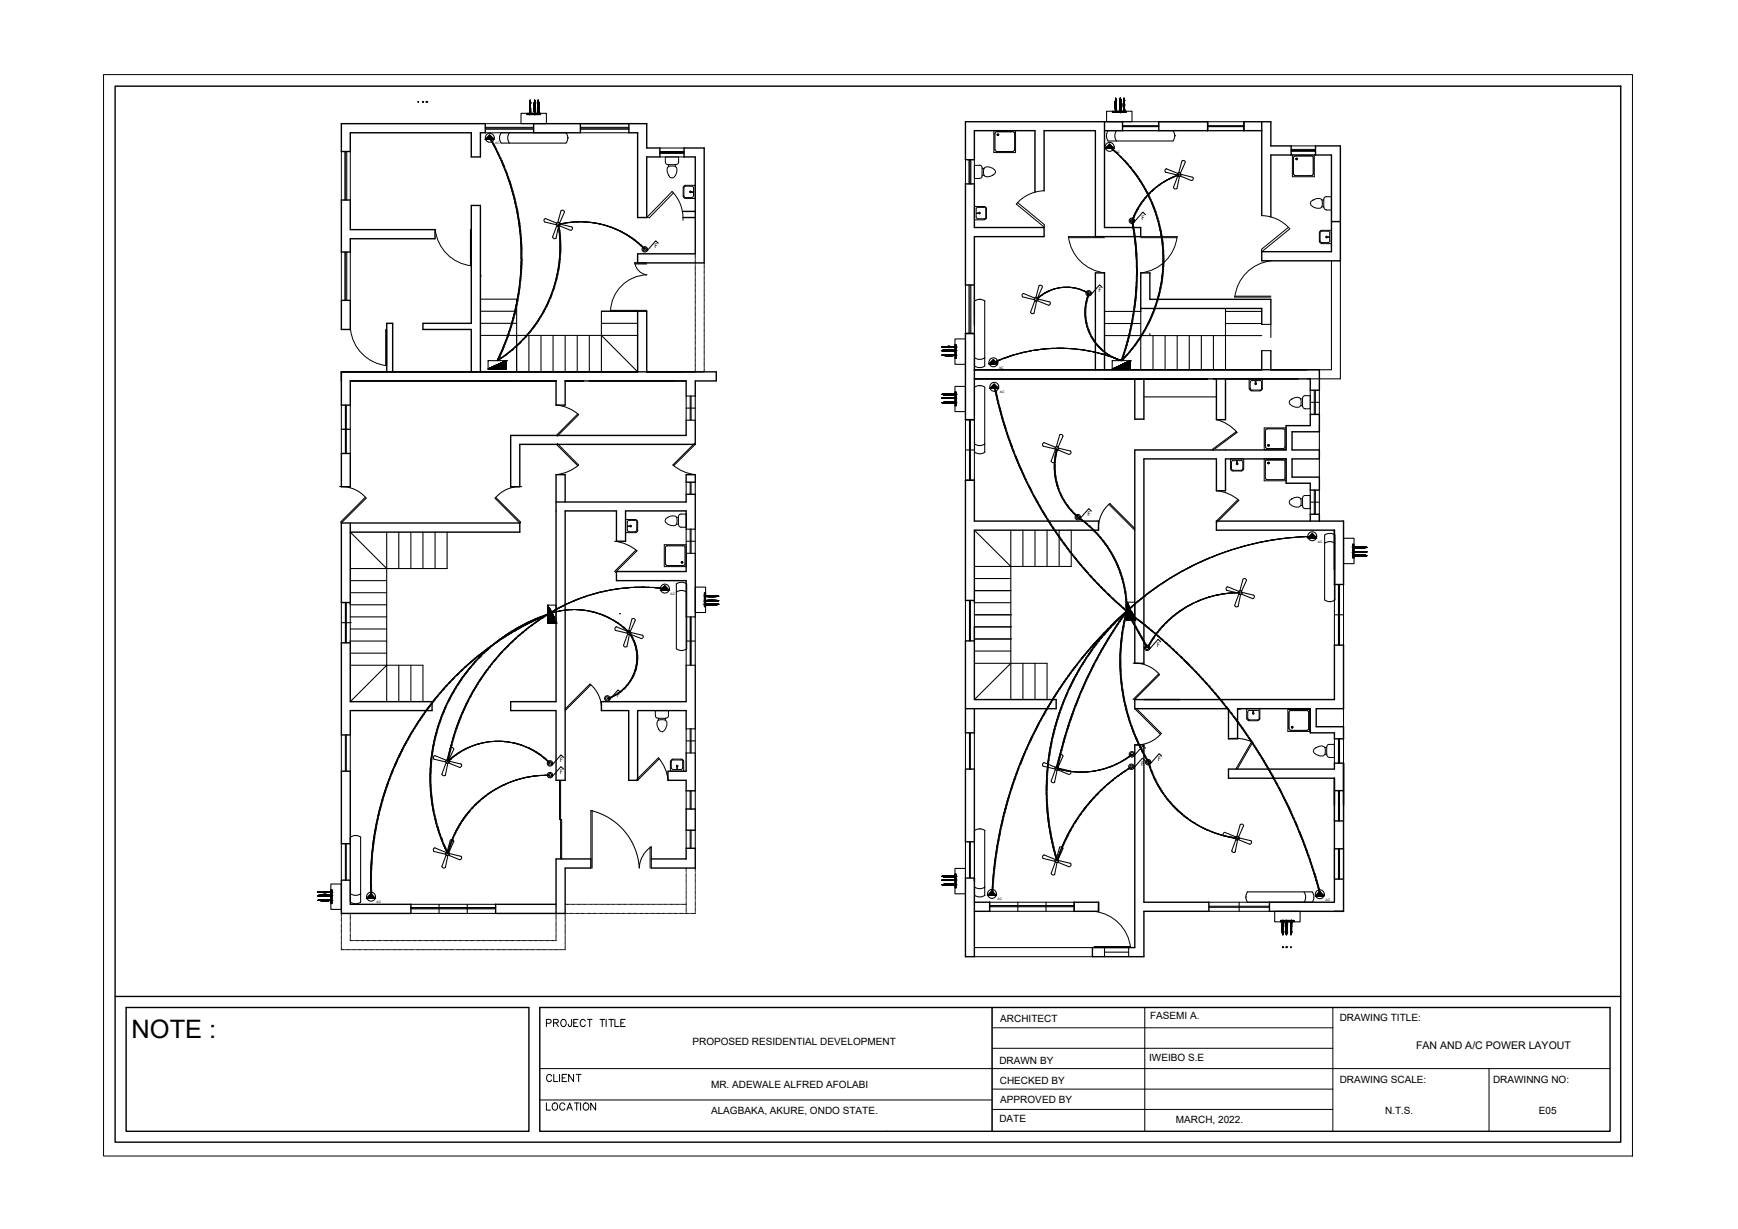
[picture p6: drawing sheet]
<svg xmlns="http://www.w3.org/2000/svg" width="420mm" height="297mm" viewBox="0 0 420 297" stroke-linecap="round" stroke-linejoin="round" font-family="sans-serif">
<defs><g id="words">
<text font-size="6.1" x="31.8" y="250.8">NOTE :</text>
<text font-size="4.9" x="130.9" y="269.5">LOCATION</text>
<text font-size="4.4" x="130.9" y="262.5">CLIENT</text>
<text font-size="2.6" x="342.3" y="253.5">FAN AND A/C POWER LAYOUT</text>
<g font-size="2.4">
<text x="241.8" y="247">ARCHITECT</text>
<text x="278" y="246.3">FASEMI A.</text>
<text x="323.9" y="246.8">DRAWING TITLE:</text>
<text x="167.4" y="252.6">PROPOSED RESIDENTIAL DEVELOPMENT</text>
<text x="241.6" y="257.2">DRAWN BY</text>
<text x="277.8" y="256.5">IWEIBO S.E</text>
<text x="171.9" y="262.9">MR. ADEWALE ALFRED AFOLABI</text>
<text x="241.7" y="261.9">CHECKED BY</text>
<text x="323.9" y="261.7">DRAWING SCALE:</text>
<text x="360.9" y="261.7">DRAWINNG NO:</text>
<text x="171.9" y="269.2">ALAGBAKA, AKURE, ONDO STATE.</text>
<text x="241.8" y="266.5">APPROVED BY</text>
<text x="334.8" y="269.3">N.T.S.</text>
<text x="372" y="269.3">E05</text>
<text x="241.6" y="271.2">DATE</text>
<text x="284.3" y="271.4">MARCH, 2022.</text>
</g>
<g font-size="1.5">
<text x="276" y="53.1">F</text>
<text x="158.2" y="60">F</text>
<text x="265.5" y="70.7">F</text>
<text x="262.9" y="124.7">F</text>
<text x="279.7" y="156.3">F</text>
<text x="149.1" y="168.6">F</text>
<text x="135.3" y="184.3">F</text>
<text x="275.9" y="185">F</text>
<text x="276" y="182.1">F</text>
<text x="279.9" y="183.9">F</text>
<text x="135.3" y="187.1">F</text>
</g>
<g font-size=".8">
<text x="119.7" y="34.8">AC</text>
<text x="269.6" y="37">AC</text>
<text x="241.5" y="89.1">AC</text>
<text x="241.7" y="95">AC</text>
<text x="318.6" y="131.1">AC</text>
<text x="162.1" y="143.8">AC</text>
<text x="91" y="218.2">AC</text>
<text x="241.1" y="217.6">AC</text>
<text x="320.4" y="217.7">AC</text>
</g>
</g></defs>
<!-- layer: G-ANNO-TTLB -->
<g fill="none" stroke="#000" stroke-width=".24">
<path d="M130.5 258.3h258.7M132.1 247.3l1-.1 .1-.2v-.5l-1.1-.1v1.7M133.8 247.2l1-.1 .2-.2-.1-.4-1.1-.1v1.7M134.4 247.2l.6 .9M135.9 246.5a.81 .81 0 0 1 1 .7 .81 .81 0 0 1-1 .8l-.3-.5v-.4zM138.2 246.4l-.1 1.5-.4 .2-.3-.6M138.7 247.2h.6M139.8 246.4h-1.1v1.7h1.1M141.5 246.8a.63 .63 0 0 0-.7-.4 .63 .63 0 0 0-.5 .7v.4a.63 .63 0 0 0 .5 .6 .63 .63 0 0 0 .7-.4M142 246.4h1.1M142.6 246.4v1.7M145 246.4h1.2"/>
<path d="M145.6 246.4v1.7M146.5 246.4v1.7M147.2 246.4h1.2M147.8 246.4v1.7M148.6 246.4v1.7h1.1M150.1 247.2h.6M151.1 246.4h-1v1.7h1M239.8 243.5v29.9M239.8 253.4h82.4M239.8 248.4h82.4M130.5 265.9h109.3M239.8 268.1h82.4"/>
<path d="M239.8 263.2h82.4"/>
</g>
<!-- layer: G-ANNO-TTLB-THIN -->
<path d="M25 18h369.6v261.4h-369.6zM239.8 243.5v29.9M276.7 243.5v29.9M322.2 243.5v29.9M360 258.3v15.1" fill="none" stroke="#000" stroke-width=".24"/>
<!-- layer: G-ANNO-TTLB-MEDM -->
<path d="M27.8 20.8h364v255.3h-364zM27.8 240.8h364M30.5 243.5h97.4v29.9h-97.4zM130.5 243.5h258.7v29.9h-258.7z" fill="none" stroke="#000" stroke-width=".34"/>
<!-- layer: 0 -->
<g fill="none" stroke="#000" stroke-width=".34">
<path d="M82.5 29.9h34.8v2.2h-1.2v5.8h-2.2v-5.8h-29.2v4.5h-2.2zM140.3 29.9v2.2h-11.3v-2.2h27.4v5.9h3.1v2.1h-3.1v14.7h-2.3v-20.5h-2.1v-2.2M165.4 35.8h4.8v27.7h-16.1v-2.2h14v-23.4h-2.7zM267 31.6h4.4v-2.2h-38v9.2h2.2v-7h14.6v14.8M267 29.4v25.6h8.8v2.2h-11v-25.6h-12.4v14.5M280.1 29.4h11.8v2.2h-11.8zM305 31.6h-4.3v-2.2h6.5v5.9h4.9v2.2h-4.9v15M305 29.4v22.7M318 35.3h6v27.7h-19v-2.2h16.9v-23.3h-3.9zM82.5 48.3h2.2v7.2h20.5v2.2h-20.5v3.2h-2.2zM165 51.1h3.1M165.1 52.6h3"/>
<path d="M321.9 53.6h2.1M82.5 72.6h2.2v7h-2.2zM154.1 75.2v14.7h-71.6M156.4 75.2v14.7M235.6 68.9h-2.2v-24.4h2.2v10.5h16.8v2.2h-16.8v21.5M275.8 75.3v-9.3h2.2v6.3h29.2v6.1M275.8 74.5h29.2v3.9M82.5 89.9v8h2.2v-5.8h49.7v5.8h2.2v-5.8h29.3v3.6M82.5 89.9h90.7v2.2h-5.1v3.6M93.5 89.9v-11.8h1.4v11.8M113.9 89.9v-10.3h-11.7v-1.5h11.7v-28.4h2.2v40.2M233.4 80.6h2.2v20.8h-2.2z"/>
<path d="M264.8 89.4v-23.4h2.2v23.4M294.1 91.6v9.8h2.2v-9.8M305 84.8v4.6h-69.4h83.4v4.9h-2.2v-2.7h-40.3v9.7h-2.2v-9.7h-38.7h56.3h-24.9M307.2 84.8v4.6M82.5 109.6h2.2v8h-2.2zM165.9 101.6v3.6h-42.4v12.4h2.2v-10.2h42.4v-5.8M165.9 114.7h2.2v1.8h-2.2zM274.3 108.8h36.6v-5.9h5.9v-2.7h2.2v4.2h-6.7v4.4h6.7v2.1h-6.7v4.4h6.7v3.1h-2.2v-1.6h-5.9v-5.9h-14.6v7.7h-2.2v-7.7h-17.6v49.4h-2.2zM298.8 104.4h.1M84.7 128.6h41v-2.2h-43.2v19.2h2.2M84.7 126.4v19.8M134.4 121.3h31.5v-1.8h2.2v8.4"/>
<path d="M136.6 121.3v-6.6h-2.2v54.9h-10.9v2.1h10.9v16.9h2.2v-65.1h12.4v7.3h2.2v-7.3h14.7v4.4M165.9 133.7v4.4h-16.9v2.2h16.9v8.8M168.1 133.7v15.4M316.8 125.9v-1.6h2.2v1.6M322.6 128.1h-28.5v-2.2h30.7v15.4h-2.2v-13.2v9.5M84.7 154.9v14.7h19.8v2.1h-19.8v5.9h-2.2v-22.2h2.2M235.6 145.1h-2.2v-29h2.2v9.8h30v2.2h-30v17.6M235.6 154.9h-2.2v22.2h2.2v-5.8M235.6 151.5v17.6h19.7v2.2h-21.9M165.9 160.8v8.8h-20.5v2.1h6.6v16.9h2.1v-16.9h11.8v4.4M168.1 160.8v15.3M274.3 169.1h48.3v-13.2h2.2v15.4h-6.6v4.3h6.6v3h-2.2v-1.5h-5.8v-5.8h-17.6v7.3h-2.2v-7.3h-22.7z"/>
<path d="M299.9 171.3h-.7h.7M82.5 186.4h2.2v17.5h-2.2zM165.9 182v4.4h-4.4v2.2h4.4v2.5h2.2v-9.1M165.9 195.5h2.2v5.2h-2.2zM233.4 185.9h2.2v17.6h-2.2zM274.3 180h2.2v38.1h15.7v2.2h-15.7v10.9h-12.4v-2.2h10.2zM322.6 194.6v-6.5v30h-15.7v2.2h17.9v-35.9v10.2M322.6 191.1h2.2M322.6 198.4h2.2M324.8 184.4h-2.2v1.5h-25.6v2.2h25.6M82.5 212.7h2.2v5.9h14.6v2.2h-16.8zM142.8 207.6h-8.4v13.2"/>
<path d="M142.8 209.8h-6.2v11h-16.8v-2.2h14.6M157.5 207.6h8.4v-2.6h2.2v4.8h-10.6M235.6 212.2h-2.2v19h2.2v-19v.7M235.6 218.1h3.6v2.2h-3.6M259.7 218.1h5.9v2.2h-5.9zM322.6 205.1h2.2M322.6 212.5h2.2"/>
</g>
<g fill="none" stroke="#000" stroke-width=".25">
<path d="M271.4 29.4h29.3M271.4 31.6h8.7M271.4 30.5h8.7M271.4 30.6h8.7M271.4 30.4h8.7M291.9 31.6h8.8M291.9 30.5h8.8M291.9 30.6h8.8M291.9 30.4h8.8M116.1 66.7h.1M116.1 78.1h8.8M116.1 75.2h8.8"/>
<path d="M116.1 72.3h8.8v17.6M145.4 78.1h8.7M153.4 63.5h.7M156.4 75.2h-11v5.9l8.7 8.8M168.1 61.3v.2M168.1 61.6v.2M168.1 61.9v.2M168.1 62.2v.2M168.1 62.5v.2M168.1 62.8v.1M168.1 63.1v.1M168.1 63.4v.1"/>
<path d="M168.1 63.7v.1M168.1 64v.1M168.1 64.3v.1M168.1 64.6v.1M168.1 64.9v.1M168.1 65.2v.1M168.1 65.4v.2M168.1 65.7v.2M168.1 66v.2M168.1 66.3v.2M168.1 66.6v.2M168.1 66.9v.1"/>
<path d="M168.1 67.2v.1M168.1 67.5v.1M168.1 67.8v.1M168.1 68.1v.1M168.1 68.4v.1M168.1 68.7v.1M168.1 69v.1M168.1 69.3v.1M168.1 69.6v.1M168.1 69.9v.1M168.1 70.1v.2M168.1 70.4v.1"/>
<path d="M168.1 70.7v.1M168.1 71v.1M168.1 71.3v.1M168.1 71.6v.1M168.1 71.9v.1M168.1 72.2v.1M168.1 72.5v.1M168.1 72.8v.1M168.1 73.1v.1M168.1 73.4v.1M168.1 73.7h.1M168.1 74h.1"/>
<path d="M168.1 74.2v.1M168.1 74.5v.1M168.1 74.8v.1M168.1 75.1v.1M168.1 75.4v.1M168.1 75.7v.1M168.1 76v.1M168.1 76.3v.1M168.1 76.6v.1M168.1 76.9v.1M168.1 77.2v.1M168.1 77.4v.2"/>
<path d="M168.1 77.7v.2M168.1 78v.1M168.1 78.3v.1M168.1 78.6v.1M168.1 78.9v.1M168.1 79.2v.1M168.1 79.5v.1M168.1 79.8v.1M170.2 63.5v.1M170.2 63.8v.1M170.2 64.1v.1M170.2 64.3v.2"/>
<path d="M170.2 64.6v.2M170.2 64.9v.2M170.2 65.2v.2M170.2 65.5v.2M170.2 65.8v.2M170.2 66.1v.1M170.2 66.4v.1M170.2 66.7v.1M170.2 67v.1M170.2 67.3v.1M170.2 67.6v.1M170.2 67.9v.1"/>
<path d="M170.2 68.2v.1M170.2 68.5v.1M170.2 68.7v.2M170.2 69v.2M170.2 69.3v.2M170.2 69.6v.1M170.2 69.9v.1M170.2 70.2v.1M170.2 70.5v.1M170.2 70.8v.1M170.2 71.1v.1M170.2 71.4v.1"/>
<path d="M170.2 71.7v.1M170.2 72v.1M170.2 72.3v.1M170.2 72.6v.1M170.2 72.9h.1M170.2 73.2h.1M170.2 73.4v.1M170.2 73.7v.1M170.2 74v.1M170.2 74.3v.1M170.2 74.6v.1M170.2 74.9v.1"/>
<path d="M170.2 75.2v.1M170.2 75.5v.1M170.2 75.8v.1M170.2 76.1v.1M170.2 76.4v.1M170.2 76.6v.2M170.2 76.9v.1M170.2 77.2v.1M170.2 77.5v.1M170.2 77.8v.1M170.2 78.1v.1M170.2 78.4v.1"/>
<path d="M170.2 78.7v.1M170.2 79v.1M170.2 79.3v.1M170.2 79.6v.1M170.2 79.8v.2M267 75.3h8.8v14.1M267 78.2h8.8M296.3 74.5v6.6h8.7M296.3 75.3h8.7M296.3 78.2h8.7M305 78.4h2.2v3.2M321.9 63v26.4h-14.7"/>
<path d="M324 63v28.6h-8M82.5 89.9h71.6zM82.5 97.9v11.7M83.5 97.9v11.7M83.6 97.9v11.7M83.7 97.9v11.7M84.7 92.1h49.7M84.7 97.9v11.7M116.1 81.1h38M127.9 81.1v8.8M130.8 81.1v8.8M133.7 81.1v8.8"/>
<path d="M134.5 97.9a9.9 9.9 0 0 1 5.4 2.3M136.6 92.1h4.4M136.6 81.1v8.8M139.5 81.1v8.8M142.5 92.1h20.5M142.5 81.1v8.8M145.4 81.1v8.8M165.9 95.7h2.2v5.9h-2.2zM165.9 98.6h2.2M166.8 95.7v5.9M167.1 95.7v5.9M168.1 80.1v.1"/>
<path d="M168.1 80.4v.1M168.1 80.6v.2M168.1 80.9v.2M168.1 81.2v.2M168.1 81.5v.2M168.1 81.8v.2M168.1 82.1v.2M168.1 82.4v.2M168.1 82.7v.1M168.1 83v.1M168.1 83.3v.1M168.1 83.6v.1"/>
<path d="M168.1 83.9v.1M168.1 84.2v.1M168.1 84.5v.1M168.1 84.8v.1M168.1 85v.2M168.1 85.3v.2M168.1 85.6v.2M168.1 85.9v.2M168.1 86.2v.2M168.1 86.5v.1M168.1 86.8v.1M168.1 87.1v.1"/>
<path d="M168.1 87.4v.1M168.1 87.7v.1M168.1 88v.1M168.1 88.3v.1M168.1 88.6v.1M168.1 88.9v.1M168.1 89.2v.1M168.1 89.5v.1M168.1 89.7v.2M170.2 89.8l-13.8 .1M170.2 80.1v.2M170.2 80.4v.2"/>
<path d="M170.2 80.7v.2M170.2 81v.2M170.2 81.3v.1M170.2 81.6v.1M170.2 81.9v.1M170.2 82.2v.1M170.2 82.5v.1M170.2 82.8v.1M170.2 83.1v.1M170.2 83.4v.1M170.2 83.7v.1M170.2 83.9v.2"/>
<path d="M170.2 84.2v.2M170.2 84.5v.2M170.2 84.8v.2M170.2 85.1v.2M170.2 85.4v.2M170.2 85.7v.1M170.2 86v.1M170.2 86.3v.1M170.2 86.6v.1M170.2 86.9v.1M170.2 87.2v.1M170.2 87.5v.1"/>
<path d="M170.2 87.8v.1M170.2 88.1v.1M170.2 88.3v.2M170.2 88.6v.2M170.2 88.9v.1M170.2 89.2v.1M170.2 89.5v.1M235.6 91.6h56.3M235.6 89.4h69.4M267 81.1h29.3M276.5 95.9h17.6M278 80.6v.5"/>
<path d="M278.7 81.1v8.3M281.7 81.1v8.3M284.6 81.1v8.3M287.5 81.1v8.3M290.4 81.1v8.3M293.3 91.6h20.5M293.3 81.1v8.3M296.3 80.6v8.8M305 84.8h2.2M316.8 97.2h2.2M316.8 94.3v5.9M317.7 94.3v5.9"/>
<path d="M318 94.3v5.9M319 94.3v5.9M82.1 117.6a7.8 7.8 0 0 1 6.4 2.8M82.5 103.8h2.2M126.1 117.6a7.8 7.8 0 0 0-6.4 2.8M134.5 107.4l5.2 5.2M134.7 107.2l5.2 5.2a9.9 9.9 0 0 1-5.4 2.3M139.7 100l-5.2 5.2M139.9 100.2l-5.2 5.2M162.7 112.4a9.9 9.9 0 0 0 5.4 2.3M165.9 116.5v3M166.8 116.5v3"/>
<path d="M167.1 116.5v3M167.9 107.2l-5.2 5.2M168.1 116.5v3M168.1 107.4l-5.2 5.2M233.4 101.4v14.7M233.4 108.8h2.2M234.4 101.4v14.7M234.5 101.4v14.7M234.6 101.4v14.7M235.6 101.4v14.7M294.1 101.4a9.9 9.9 0 0 1 5 3.1l-5.9 4.4M294.1 118.6a9.9 9.9 0 0 1 5.4 2.3"/>
<path d="M298.9 104.3l-5.9 4.4M316.8 118.4v5.9M317.7 118.4v5.9M318 118.4v5.9M319 102.9v12.4M319 118.4v7.5M84.7 128.6l8.8 8.8h14.6v-8.8M84.7 137.4h8.8M88.3 120.2l-6 6M88.5 120.4l-6 6M93.5 128.6v41M96.4 128.6v8.8"/>
<path d="M99.3 128.6v8.8M102.2 128.6v8.8M105.2 128.6v8.8M119.9 120.2l6 6-.2 .2-6-6M148.6 130.8a9.9 9.9 0 0 1 5.4 2.3l-5.2 5.2M153.7 133l-5.1 5.1M165.9 127.9h2.2v5.8h-2.2zM165.9 130.8h2.2M166.8 127.9v5.8M167.1 127.9v5.8M235.6 128.1l8.8 8.8h14.6v-8.8M235.6 139.8h8.8"/>
<path d="M235.6 136.9h8.8M244.4 128.1v41M247.3 128.1v8.8M250.2 128.1v8.8M253.1 128.1v8.8M256 128.1v8.8M268.1 121.9l6.2 6.2M268.3 121.7l6 6M268.3 121.7a7.8 7.8 0 0 0-2.8 6.4M299.2 120.8l-5.1 5.1M299.5 120.9l-5.2 5.3M316.8 121.4h2.2"/>
<path d="M82.5 145.6v9.8M82.5 150.5h2.2M83.5 145.6v9.8M83.6 145.6v9.8M83.7 145.6v9.8M84.7 150.5h.1M84.7 157.9h8.8M84.7 154.9h8.8M84.7 152h8.8M84.7 149.1h8.8M84.7 146.2h8.8M84.7 143.3h8.8"/>
<path d="M84.7 140.3h8.8M84.7 145.6v9.8M132.4 149.5h1.5v.7M132.4 148.3h.9v.3v-.3h-.9M132.4 148.1h.3a.38 .38 0 0 1 .5 0 .38 .38 0 0 1 0 .5M132.4 148h.3a.42 .42 0 0 1 .5 .1 .42 .42 0 0 1 0 .5M132.4 147l.3 .1M132.4 146.8h.2h-.2h.2v.3M132.4 146.6h.1h-.1h.1v.5M132.4 146.3v.8M132.4 146.3h.1M132.4 146.4h.1"/>
<path d="M132.5 146.4h.1M132.4 146.5h.1zM132.4 146.6h.2zM132.4 146.6h.2M132.4 146.7h.2zM132.4 146.7h.2M132.4 146.9h.3zM132.4 146.9h.3M132.4 147h.3zM132.4 147.1h.4zM132.4 147.2h.4zM132.4 147.2h.4"/>
<path d="M132.4 147.2h.5zM132.4 147.3h.5M132.4 147.4h.5M132.4 147.5h.6zM132.4 147.5h.6M132.4 147.6h.6zM132.4 147.6h.6h-.6h.6v.2M132.4 147.7h.6zM132.4 147.7h.7h-.7h.7v.1M132.4 147.7h.7zM132.4 147.8h.7M132.4 148h.8"/>
<path d="M132.4 148.1h.8M132.4 148.2h.9M132.4 148.4h.9M132.4 148.4h1M132.4 148.5h1M132.4 148.7l1.2 .1M132.4 148.8h1.2M132.4 148.8h1.2v.6M132.4 148.9h1.2M132.4 149h1.3M132.4 149.1h1.3M132.4 149.2h1.3"/>
<path d="M132.4 149.3h1.4M132.4 149.4h1.4M132.4 149.6h1.5M132.4 149.6h1.4M132.4 149.7h1.4M132.4 149.8h1.4M132.4 149.9h1.4M132.4 150h1.4M132.4 150.1h1.4M132.4 150.3h1.4M132.4 150.4h1.4M132.4 150.5h1.4"/>
<path d="M132.4 146.3h2v4.3h-2zM132.4 146.3l2 4.3M132.4 146.4v.7M132.5 146.4v.7l-.1-.6M132.5 147.9v.7M132.5 149.4v.8M132.5 147.1v.7M132.5 148.7v.7M132.5 150.2v.4M132.5 146.5v.6M132.6 146.7v.4M132.6 147.9v.7"/>
<path d="M132.6 149.4v.8M132.6 146.6v.5M132.6 146.8h-.2h.2v.3M132.6 147.1v.7M132.6 148.7v.7M132.6 150.2v.4M132.6 146.9v.2M132.7 146.9v.2M132.7 147.9v.7M132.7 149.4v.8M132.7 146.9h-.3h.3M132.7 147v.8"/>
<path d="M132.7 148.7v.7M132.7 150.2v.4M132.8 147.9v.7M132.8 149.4v.8M132.8 147.1h.1M132.8 147.8v-.7h-.4h.4h-.4v.7h.7M132.8 148.7v.7M132.8 150.2v.4M132.8 147.2h.1M132.8 147.2v.6M132.9 147.9v.7M132.9 149.4v.8"/>
<path d="M132.9 147.3h-.5h.5M132.9 147.4h.1M132.9 147.3h.1M132.9 147.4h-.5h.5M132.9 147.4v.4M132.9 148.7v.7M132.9 150.2v.4M132.9 147.5h.1M133 147.6h.1M133 147.9v.7M133 149.4v.8M133 147.7h.1"/>
<path d="M133 148.7v.7M133 150.2v.4M133.1 147.7h.1M133.1 147.9h-.3a.45 .45 0 0 0-.4 .2 .45 .45 0 0 0 0 .5h.7M133.1 149.4h-.3a.45 .45 0 0 0-.4 .3 .45 .45 0 0 0 0 .5h.7M133.1 148.7h-.7v.7h.7M133.1 150.2h-.7v.4h.7M133.1 148.7v.7M133.1 150.2v.4M133.1 149.4h.7v.8h-.7M133.1 147.8h.1M133.1 147.9v.7"/>
<path d="M133.1 149.4v.8M133.1 147.9h.1M133.1 148.6h.4M133.1 150.2h.7v.4h-.7M133.1 148.7h.4M133.1 149.4h.7M133.2 147.9v.7zM133.2 149.4v.8M133.2 148.7v.7M133.2 150.2v.4M133.2 148v.6M133.2 148h.1"/>
<path d="M133.3 148.2v.4M133.3 149.4v.8M133.3 148.1v.5M133.3 148.1h.1M133.3 148.2h.1M133.3 148.7v.7M133.3 150.2v.4M133.4 148.4v.2M133.4 148.3v.3M133.4 148.3h.1M133.4 148.4h.1M133.4 148.7v.7"/>
<path d="M133.4 150.2v.4M133.4 148.5v.1M133.4 149.4v.8M133.4 148.5h.1M133.4 148.6v.8M133.5 148.6h.1M133.5 148.6v.8M133.5 150.2v.4M133.5 149.4v.8M133.5 148.7h.1M133.6 149.4v.8M133.6 148.8h.1"/>
<path d="M133.6 150.2v.4M133.6 148.9h.1M133.6 148.8v.6M133.7 149h.1M133.7 149v.4M133.7 150.2v.4M133.7 149.4v.8M133.7 149.1h.1M133.7 149.2v.2M133.8 149.3h.1M133.8 149.2h.1M133.8 149.3v.1"/>
<path d="M133.8 149.4h.1M133.9 150.1h.3M133.9 149.8h.1v.4M133.9 149.7h.1v.5v-.5l-.1 .1h.1v.4M133.9 149.6l.1 .6M133.9 149.5v.7M133.9 149.4v.8M133.9 149.4h.1M133.9 149.6h.1M133.9 149.9h.2zM133.9 150.2h.3M133.9 150.4h.4"/>
<path d="M133.9 150.5h.5zM133.9 150.5h.5M133.9 150.6h.5M133.9 149.6v.6M133.9 150.2v.4M134 149.6v.6M134 150.2v.4M134 150.2v-.3h-.1h.2v.3M134.1 150.2v.4M134.1 150v.2M134.1 149.9v.3M134.1 150h-.2h.3"/>
<path d="M134.2 150.2v.4M134.2 150.2h.1M134.3 150.3h.1M134.3 150.2h-.4v.4M134.3 150.3h-.4h.4v.3M134.3 150.4h.1M134.3 150.4h-.4h.4M134.3 150.5h.1M134.3 150.5v.1M134.4 150.6h.1M134.4 150.5h.1M165.9 149.1h2.2v11.7h-2.2z"/>
<path d="M165.9 154.9h2.2M166.8 149.1v11.7M167 149.1v11.7M167.1 149.1v11.7M233.4 145.1v9.8M234.4 145.1v9.8M234.5 145.1v9.8M234.6 145.1v9.8M235.6 157.4h8.8M235.6 154.4h9M235.6 151.5h9M235.6 148.6h9"/>
<path d="M235.6 145.7h8.8M235.6 142.7h8.8M235.6 145.1v9.8M272.3 146h.2l-.2 .1M272.3 145.8l.1 .3M272.3 145.6v.5M272.3 145.5v.6M272.3 145.5h.1M272.3 145.6h.1M272.3 145.5h2v4.4h-2zM272.3 149.1h.3M272.3 146.2h.3"/>
<path d="M272.3 148.6h.3M272.3 146.3h.4v.5M272.3 147.9h.3M272.3 148h.3M272.3 148.1h.3M272.3 148.2h.3M272.3 148.3h.3M272.3 147.7h.3v.7h-.3zM272.3 148.5h.3M272.3 148.7h.3M272.3 148.8h.3M272.3 148.9h.3"/>
<path d="M272.3 149h.3M272.3 149.9v-.7h.3v.7M272.3 149.3h.3M272.3 149.4h.3M272.3 149.5h.3M272.3 149.6h.3M272.3 149.7h.3M272.3 149.8h.3M272.3 149.9h.3M272.3 146.1v.7h.3v-.7M272.3 146h.2v.8M272.3 145.7h.1"/>
<path d="M272.3 145.9h.1M272.3 146.1h.3M272.3 146.3h.3M272.3 146.4h.4M272.3 146.4h.3M272.3 146.5h.3M272.3 146.6h.3M272.3 146.7h.3M272.3 146.9h.3M272.3 147h.3M272.3 147.1h.3M272.3 147.2h.3"/>
<path d="M272.3 147.3h.3M272.3 147.4h.3M272.3 147.5h.3M272.3 147.7h.3M272.3 147.8h.3M272.3 145.5l2 4.4M272.3 146.9h.3v.7h-.3zM272.3 148.4h.3v.8l-.3-.1zM272.3 145.7v.4M272.3 149.9h.1M272.4 145.8v.3M272.4 146.9v.7"/>
<path d="M272.4 148.4v.8M272.4 149.9h.1M272.4 145.7v.4M272.4 145.7h.1M272.4 145.8h.1M272.4 146.1v.7M272.4 147.7v.7M272.4 149.2v.7M272.5 146v.1M272.5 146.9v.7M272.5 148.4v.8M272.5 149.9h.1"/>
<path d="M272.5 145.9v.2M272.5 145.9h.1M272.5 146h.1M272.5 147.7v.7M272.5 149.2v.7M272.6 146.1h.1M272.6 146.2h.1M272.6 149.9h.1M272.6 149h1.3v.2v-.2h-1.3M272.6 148.8h1.2v.4M272.6 147.5l.6 .1M272.6 147.3h.1a.26 .26 0 0 1 .4 0 .26 .26 0 0 1 0 .3"/>
<path d="M272.6 147.1a.32 .32 0 0 1 .5 .1 .32 .32 0 0 1-.1 .4M272.6 147a.38 .38 0 0 1 .4 .2 .38 .38 0 0 1 0 .4M272.6 146.9h.3v.7M272.6 146.3h.1M272.6 146.9v.7M272.6 146.4l.1 .4M272.6 146.5h.2zM272.6 146.6h.2M272.6 146.7l.3 .1zM272.6 146.3v.5h.3M272.6 146.9h.3M272.6 147l.4 .1z"/>
<path d="M272.6 147.2h.5M272.6 147.4h.6zM272.6 147.6h.6M272.6 147.6h.7M272.6 147.7h.7M272.6 147.8h.8v.6M272.6 148h.8M272.6 148.1h.9v.3M272.6 148.1h.9M272.6 148.2h.9M272.6 148.3h1v.1M272.6 148.3h1"/>
<path d="M272.6 148.5h1.1M272.6 148.6h1.1M272.6 148.7h1.1M272.6 148.7l1.2 .1M272.6 148.8h1.2M272.6 148.9h1.2M272.6 149.1h1.3M272.6 149.3h1.5M272.6 149.4h1.5M272.6 149.4h1.5v.5M272.6 149.5h1.6M272.6 149.6h1.6"/>
<path d="M272.6 149.7h1.6M272.6 149.8h1.6M272.6 149.9h.8M272.7 146.4h.1M272.7 146.9v.7M272.7 148.4v.8M272.7 149.9h.1M272.7 147.7v.7M272.7 149.2v.7M272.7 146.5h.1M272.8 146.6h.1M272.8 146.9v.7"/>
<path d="M272.8 148.4v.8M272.8 149.9h.1M272.8 146.6h-.2h.2M272.8 146.7h-.2h.3M272.8 146.6v.2M272.8 147.7v.7M272.8 149.2v.7M272.9 146.7h.1M272.9 146.8h.1M272.9 147.7v.7M272.9 149.2v.7M272.9 148.4v.8"/>
<path d="M272.9 149.9h.1M272.9 146.9v.7zM272.9 146.9h-.3h.4M273 147v.6M273 147.7v.7M273 149.2v.7M273 148.4v.8M273 149.9h.1M273 147.1v.5M273.1 147.2v.4M273.1 148.4v.8M273.1 149.9h.1"/>
<path d="M273.1 147.7v.7M273.1 149.2v.7M273.1 147.3h-.5h.5M273.1 147.4v.2M273.1 147.3v.3M273.2 147.5v.1M273.2 148.4v.8M273.2 149.9h.1M273.2 147.4v.2M273.2 147.4h-.6l.6 .1M273.2 147.6v.8M273.2 149.2v.7"/>
<path d="M273.3 147.6h.1M273.3 148.4v-.7h-.7v.7h.8M273.3 149.2v.7M273.3 147.8h.1M273.3 148.4v.8M273.3 149.9h.1M273.3 147.7h.1M273.3 147.7h-.7l.8 .1M273.4 148.4v.8M273.4 149.9h.1M273.4 147.9h-.8h.8M273.4 149.2v.7"/>
<path d="M273.4 147.9h.1M273.4 148.4h-.4a.45 .45 0 0 0-.4 .3 .45 .45 0 0 0 0 .4h.8M273.4 149.2h-.8v.7M273.4 147.9v.5M273.4 148h.1M273.4 148.4h.2M273.4 148.4h.3M273.4 149.1h.6M273.4 149.2h.6M273.4 149.9h.8M273.5 148.4v.8M273.5 149.9h.1"/>
<path d="M273.5 149.2v.7M273.5 148.2h.1M273.5 148.1h.1M273.5 148.2v.2M273.6 148.3h.1M273.6 149.2v.7M273.6 148.4h.1M273.6 148.4v.8M273.6 149.9h.1M273.7 148.5v.7zM273.7 149.9h.1M273.7 149.2v.7"/>
<path d="M273.7 148.5v.7M273.7 148.5h.1M273.7 148.6h.1M273.7 148.6v.6M273.8 148.8v.4M273.8 149.9h.1M273.8 148.7v.5M273.8 148.7h.1M273.8 149.2v.7M273.9 148.9v.3M273.9 149.9h.1M273.9 148.9h.1"/>
<path d="M273.9 149.2v.7M274 149.9h.1M274 149.1v.1M274 149.1h.1M274 149.1v.8M274 149.2h.1M274 149.3h.1M274.1 149.9h.1M274.1 149.4h.1M274.1 149.4v.5M274.2 149.9h.1M274.2 149.5h.1"/>
<path d="M274.2 149.7h.1M274.2 149.6h.1M274.2 149.8h.1M274.2 149.6v.3M274.2 149.7v.2M274.3 149.8h.1M274.3 149.9h.1M322.6 148.6h2.2M322.6 141.3v14.6M323.6 141.3v14.6M323.7 141.3v14.6M323.8 141.3v14.6"/>
<path d="M324.8 141.3v14.6M82.5 177.6v8.8M83.5 177.6v8.8M83.7 177.6v8.8M84.7 160.8h17.5v8.8M84.7 177.6v8.8M93.5 160.8l-8.8 8.8M96.4 160.8v8.8M99.3 160.8v8.8M142.6 165.4l-6 6M142.6 165.3a7.8 7.8 0 0 1 2.8 6.4M142.8 165.6l-6.2 6.1"/>
<path d="M165.9 176.1h2.2v5.9h-2.2zM165.9 179.1h2.2M166.8 176.1v5.9M167.1 176.1v5.9M233.4 177.1v8.8M234.4 177.1v8.8M234.6 177.1v8.8M235.6 160.3h17.5v8.8M235.6 177.1v8.8M244.4 160.3l-8.8 8.8M247.3 160.3v8.8M250.2 160.3v8.8"/>
<path d="M273.9 160.3a7.8 7.8 0 0 1 6.4 2.8M274.3 171.3l6.2 6.2M274.8 171.3l5.9 5.9M280.1 162.9l-6.2 6.2M280.3 163.1l-6 6M280.8 177.2a7.8 7.8 0 0 1-6.5 2.8M297 178.6a9.9 9.9 0 0 1 5.8 .8M302.6 179.3l-3.8 6.6M302.8 179.4l-3.7 6.5M322.6 178.6v5.8M323.6 178.6v5.8M323.8 178.6v5.8"/>
<path d="M324.8 171.3v4.3M324.8 178.6v5.8M135.3 188.6v9.5h.5v9.5M135.5 188.6v19M143.1 195.9v13.9M159.1 183.2l-5.2 5.2M159.2 183.2a9.9 9.9 0 0 1 2.3 5.3M159.3 183.4l-5.2 5.2M165.9 191.1v4.4M166.8 191.1v4.4M167.1 191.1v4.4M168.1 191.1v4.4"/>
<path d="M322.6 191.1v7.3M323.6 191.1v7.3M323.7 191.1v7.3M323.8 191.1v7.3M324.8 191.1v7.3M82.5 203.9v8.8M83.5 203.9v8.8M83.7 203.9v8.8M84.7 203.9v8.8M99.3 218.6h20.5M99.3 219.7h20.5M106.1 218.6v2.2"/>
<path d="M113 218.6v2.2M119.8 219.4h-20.5h20.5M136.6 218.6h.1M136.8 218.6h.2M137.1 218.6h.2M137.4 218.6h.2M137.7 218.6h.2M138 218.6h.1M138.3 218.6h.1M138.6 218.6h.1M138.9 218.6h.1M139.2 218.6h.1"/>
<path d="M139.5 218.6h.1M139.8 218.6h.1M140.1 218.6h.1M140.3 218.6h.2M140.6 218.6h.2M140.9 218.6h.2M141.2 218.6h.2M141.5 218.6h.2M141.8 218.6h.2M142.1 218.6h.1M142.4 218.6h.1M142.7 218.6h.1"/>
<path d="M143 218.6h.1M143.3 218.6h.1M143.6 218.6h.1M143.9 218.6h.1M144.2 218.6h.1M144.5 218.6h.1M144.8 218.6h.1M145 218.6h.2M145.3 218.6h.1M145.6 218.6h.1M145.9 218.6h.1M146.2 218.6h.1"/>
<path d="M146.5 218.6h.1M146.8 218.6h.1M147.1 218.6h.1M147.4 218.6h.1M147.7 218.6h.1M148 218.6h.1M148.3 218.6h.1M148.6 218.6h.1M148.9 218.6h.1M149.1 218.6h.1M149.4 218.6h.1M149.7 218.6h.1"/>
<path d="M150 218.6h.1M150.3 218.6h.1M150.6 218.6h.1M150.9 218.6h.1M151.2 218.6h.1M151.5 218.6h.1M151.8 218.6h.1M152.1 218.6h.1M152.3 218.6h.2M152.6 218.6h.2M152.9 218.6h.1M153.2 218.6h.1"/>
<path d="M153.5 218.6h.1M153.8 218.6h.1M154.1 218.6h.1M154.4 218.6h.1M154.7 218.6h.1M155 218.6h.1M155.3 218.6h.1M155.5 218.6h.2M155.8 218.6h.2M156.1 218.6h.2M156.4 218.6h.2M156.7 218.6h.2"/>
<path d="M157 218.6h.2M157.2 204.7v5.1M157.3 218.6h.2M157.5 204.7v5.1M157.5 204.7a6.4 6.4 0 0 0-3 5.1 15.3 15.3 0 0 0-11.7-13.9v13.9v-2.2M157.6 218.6h.1M157.9 218.6h.1M158.2 218.6h.1M158.5 218.6h.1M158.8 218.6h.1M159.1 218.6h.1M159.4 218.6h.1"/>
<path d="M159.7 218.6h.1M159.9 218.6h.2M160.2 218.6h.2M160.5 218.6h.2M160.8 218.6h.2M161.1 218.6h.2M161.4 218.6h.1M161.7 218.6h.1M162 218.6h.1M162.3 218.6h.1M162.6 218.6h.1M162.9 218.6h.1"/>
<path d="M163.2 218.6h.1M163.5 218.6h.1M163.8 218.6h.1M164.1 218.6h.1M164.4 218.6h.1M164.6 218.6h.1M164.9 218.6h.1M165.2 218.6h.1M165.5 218.6h.1M165.8 218.6h.1M165.9 200.7v4.3M166.8 200.7v4.3"/>
<path d="M167.1 200.7v4.3M168.1 200.7v4.3M233.4 203.5v8.7M234.4 203.5v8.7M234.6 203.5v8.7M235.6 203.5v8.7M239.2 218.1h20.5v2.2h-20.5zM239.2 219.2h20.5M246.1 218.1v2.2M252.9 218.1v2.2M259.7 218.9h-20.5h20.5M292.2 218.1h14.7"/>
<path d="M292.2 219.3h14.7M292.2 219h14.7M299.6 218.1v2.2M322.6 205.1v7.4M323.6 205.1v7.4M323.7 205.1v7.4M323.8 205.1v7.4M324.8 205.1v7.4M82.5 229.5h.1M82.5 220.8h.1M82.5 221v.1M82.5 221.3v.1"/>
<path d="M82.5 221.6v.1M82.5 221.9v.1M82.5 222.2v.1M82.5 222.5v.1M82.5 222.8h.1M82.5 223.1h.1M82.5 223.4h.1M82.5 223.6v.1M82.5 223.9v.1M82.5 224.2v.1M82.5 224.5v.1M82.5 224.8v.1"/>
<path d="M82.5 225.1v.1M82.5 225.4v.1M82.5 225.7v.1M82.5 226v.1M82.5 226.3v.1M82.5 226.6v.1M82.5 226.8v.1M82.5 227.1v.1M82.5 227.4v.1M82.5 227.7v.1M82.5 228v.1M82.5 228.3v.1"/>
<path d="M82.5 228.6v.1M82.5 228.9v.1M82.5 229.2v.1M82.7 229.5h.2M83 229.5h.2M83.3 229.5h.2M83.6 229.5h.1M83.9 229.5h.1M84.2 229.5h.1M84.5 229.5h.1M84.7 227.2l.1 .1M84.7 220.8v.1"/>
<path d="M84.7 221.1v.1M84.7 221.4v.1M84.7 221.7v.1M84.7 222h.1M84.7 222.3h.1M84.7 222.5v.1M84.7 222.8v.1M84.7 223.1v.1M84.7 223.4v.1M84.7 223.7v.1M84.7 224v.1M84.7 224.3v.1"/>
<path d="M84.7 224.6v.1M84.7 224.9v.1M84.7 225.2v.1M84.7 225.5v.1M84.7 225.8h.1M84.7 226v.1M84.7 226.3v.1M84.7 226.6v.1M84.7 226.9v.1M84.8 229.5h.1M84.9 227.3h.2M85.1 229.5h.1"/>
<path d="M85.2 227.3h.2M85.4 229.5h.1M85.5 227.3h.2M85.7 229.5h.1M85.8 227.3h.1M86 229.5h.1M86.1 227.3h.1M86.2 229.5h.2M86.4 227.3h.1M86.5 229.5h.2M86.7 227.3h.1M86.8 229.5h.2"/>
<path d="M87 227.3h.1M87.1 229.5h.2M87.3 227.3h.1M87.4 229.5h.1M87.6 227.3h.1M87.7 229.5h.1M87.9 227.3h.1M88 229.5h.1M88.2 227.3h.1M88.3 229.5h.1M88.4 227.3h.2M88.6 229.5h.1"/>
<path d="M88.7 227.3h.2M88.9 229.5h.1M89 227.3h.1M89.2 229.5h.1M89.3 227.3h.1M89.5 229.5h.1M89.6 227.3h.1M89.8 229.5h.1M89.9 227.3h.1M90.1 229.5h.1M90.2 227.3h.1M90.4 229.5h.1"/>
<path d="M90.5 227.3h.1M90.6 229.5h.1M90.8 227.3h.1M90.9 229.5h.1M91.1 227.3h.1M91.2 229.5h.1M91.4 227.3h.1M91.5 229.5h.1M91.7 227.3h.1M91.8 229.5h.1M92 227.3h.1M92.1 229.5h.1"/>
<path d="M92.3 227.3h.1M92.4 229.5h.1M92.6 227.3h.1M92.7 229.5h.1M92.8 227.3h.1M93 229.5h.1M93.1 227.3h.1M93.3 229.5h.1M93.4 227.3h.1M93.6 229.5h.1M93.7 227.3h.1M93.9 229.5h.1"/>
<path d="M94 227.3h.1M94.2 229.5h.1M94.3 227.3h.1M94.4 229.5h.1M94.6 227.3h.1M94.7 229.5h.1M94.9 227.3h.1M95 229.5h.1M95.2 227.3h.1M95.3 229.5h.1M95.5 227.3h.1M95.6 229.5h.1"/>
<path d="M95.8 227.3h.1M95.9 229.5h.1M96 227.3h.2M96.2 229.5h.1M96.3 227.3h.1M96.5 229.5h.1M96.6 227.3h.1M96.8 229.5h.1M96.9 227.3h.1M97.1 229.5h.1M97.2 227.3h.1M97.4 229.5h.1"/>
<path d="M97.5 227.3h.1M97.6 229.5h.2M97.8 227.3h.1M97.9 229.5h.2M98.1 227.3h.1M98.2 229.5h.2M98.4 227.3h.1M98.5 229.5h.2M98.7 227.3h.1M98.8 229.5h.1M99 227.3h.1M99.1 229.5h.1"/>
<path d="M99.2 227.3h.2M99.3 220.8h20.5M99.4 229.5h.1M99.5 227.3h.2M99.7 229.5h.1M99.8 227.3h.2M100 229.5h.1M100.1 227.3h.2M100.3 229.5h.1M100.4 227.3h.2M100.6 229.5h.1M100.7 227.3h.2"/>
<path d="M100.9 229.5h.1M101 227.3h.1M101.1 229.5h.2M101.3 227.3h.1M101.4 229.5h.2M101.6 227.3h.1M101.7 229.5h.2M101.9 227.3h.1M102 229.5h.2M102.2 227.3h.1M102.3 229.5h.2M102.5 227.3h.1"/>
<path d="M102.6 229.5h.2M102.8 227.3h.1M102.9 229.5h.2M103.1 227.3h.1M103.2 229.5h.1M103.3 227.3h.2M103.5 229.5h.1M103.6 227.3h.2M103.8 229.5h.1M103.9 227.3h.2M104.1 229.5h.1M104.2 227.3h.2"/>
<path d="M104.4 229.5h.1M104.5 227.3h.2M104.7 229.5h.1M104.8 227.3h.2M105 229.5h.1M105.1 227.3h.1M105.3 229.5h.1M105.4 227.3h.1M105.6 229.5h.1M105.7 227.3h.1M105.8 229.5h.2M106 227.3h.1"/>
<path d="M106.1 229.5h.2M106.3 227.3h.1M106.4 229.5h.2M106.6 227.3h.1M106.7 229.5h.1M106.9 227.3h.1M107 229.5h.1M107.2 227.3h.1M107.3 229.5h.1M107.5 227.3h.1M107.6 229.5h.1M107.8 227.3h.1"/>
<path d="M107.9 229.5h.1M108 227.3h.2M108.2 229.5h.1M108.3 227.3h.1M108.5 229.5h.1M108.6 227.3h.1M108.8 229.5h.1M108.9 227.3h.1M109.1 229.5h.1M109.2 227.3h.1M109.4 229.5h.1M109.5 227.3h.1"/>
<path d="M109.7 229.5h.1M109.8 227.3h.1M110 229.5h.1M110.1 227.3h.1M110.3 229.5h.1M110.4 227.3h.1M110.5 229.5h.1M110.7 227.3h.1M110.8 229.5h.1M111 227.3h.1M111.1 229.5h.1M111.3 227.3h.1"/>
<path d="M111.4 229.5h.1M111.6 227.3h.1M111.7 229.5h.1M111.9 227.3h.1M112 229.5h.1M112.1 227.3h.1M112.3 229.5h.1M112.4 227.3h.1M112.6 229.5h.1M112.7 227.3h.1M112.9 229.5h.1M113 227.3h.1"/>
<path d="M113.2 229.5h.1M113.3 227.3h.1M113.5 229.5h.1M113.6 227.3h.1M113.7 229.5h.1M113.9 227.3h.1M114 229.5h.1M114.2 227.3h.1M114.3 229.5h.1M114.5 227.3h.1M114.6 229.5h.1M114.8 227.3h.1"/>
<path d="M114.9 229.5h.1M115.1 227.3h.1M115.2 229.5h.1M115.3 227.3h.2M115.5 229.5h.1M115.6 227.3h.2M115.8 229.5h.1M115.9 227.3h.1M116.1 229.5h.1M116.2 227.3h.1M116.4 229.5h.1M116.5 227.3h.1"/>
<path d="M116.7 229.5h.1M116.8 227.3h.1M116.9 229.5h.2M117.1 227.3h.1M117.2 229.5h.2M117.4 227.3h.1M117.5 229.5h.2M117.7 227.3h.1M117.8 229.5h.2M118 227.3h.1M118.1 229.5h.2M118.3 227.3h.1"/>
<path d="M118.4 229.5h.1M118.5 227.3h.2M118.7 229.5h.1M118.8 227.3h.2M119 229.5h.1M119.1 227.3h.2M119.3 229.5h.1M119.4 227.3h.2M119.6 229.5h.1M119.7 227.3h.2M119.9 229.5h.1M120 227.3h.2"/>
<path d="M120.2 229.5h.1M120.3 227.3h.2M120.5 229.5h.1M120.6 227.3h.1M120.7 229.5h.2M120.9 227.3h.1M121 229.5h.2M121.2 227.3h.1M121.3 229.5h.2M121.5 227.3h.1M121.6 229.5h.2M121.8 227.3h.1"/>
<path d="M121.9 229.5h.2M122.1 227.3h.1M122.2 229.5h.2M122.4 227.3h.1M122.5 229.5h.2M122.7 227.3h.1M122.8 229.5h.1M123 227.3h.1M123.1 229.5h.1M123.2 227.3h.2M123.4 229.5h.1M123.5 227.3h.2"/>
<path d="M123.7 229.5h.1M123.8 227.3h.2M124 229.5h.1M124.1 227.3h.2M124.3 229.5h.1M124.4 227.3h.1M124.6 229.5h.1M124.7 227.3h.1M124.9 229.5h.1M125 227.3h.1M125.2 229.5h.1M125.3 227.3h.1"/>
<path d="M125.4 229.5h.2M125.6 227.3h.1M125.7 229.5h.2M125.9 227.3h.1M126 229.5h.1M126.2 227.3h.1M126.3 229.5h.1M126.5 227.3h.1M126.6 229.5h.1M126.8 227.3h.1M126.9 229.5h.1M127.1 227.3h.1"/>
<path d="M127.2 229.5h.1M127.4 227.3h.1M127.5 229.5h.1M127.6 227.3h.1M127.8 229.5h.1M127.9 227.3h.1M128.1 229.5h.1M128.2 227.3h.1M128.4 229.5h.1M128.5 227.3h.1M128.7 229.5h.1M128.8 227.3h.1"/>
<path d="M129 229.5h.1M129.1 227.3h.1M129.3 229.5h.1M129.4 227.3h.1M129.6 229.5h.1M129.7 227.3h.1M129.8 229.5h.1M130 227.3h.1M130.1 229.5h.1M130.3 227.3h.1M130.4 229.5h.1M130.6 227.3h.1"/>
<path d="M130.7 229.5h.1M130.9 227.3h.1M131 229.5h.1M131.2 227.3h.1M131.3 229.5h.1M131.4 227.3h.1M131.6 229.5h.1M131.7 227.3h.1M131.9 229.5h.1M132 227.3h.1M132.2 229.5h.1M132.3 227.3h.1"/>
<path d="M132.5 229.5h.1M132.6 227.3h.1M132.8 229.5h.1M132.9 227.3h.1M133 229.5h.2M133.2 227.3h.1M133.3 229.5h.1M133.5 227.3h.1M133.6 229.5h.1M133.8 227.3h.1M133.9 229.5h.1M134.1 227.3h.1"/>
<path d="M134.2 229.5h.1M134.4 227.2v.1M134.4 220.8v.1M134.4 221.1v.1M134.4 221.4v.1M134.4 221.7v.1M134.4 222h.1M134.4 222.3h.1M134.4 222.5v.1M134.4 222.8v.1M134.4 223.1v.1M134.4 223.4v.1"/>
<path d="M134.4 223.7v.1M134.4 224v.1M134.4 224.3v.1M134.4 224.6v.1M134.4 224.9v.1M134.4 225.2v.1M134.4 225.5v.1M134.4 225.8h.1M134.4 226v.1M134.4 226.3v.1M134.4 226.6v.1M134.4 226.9v.1"/>
<path d="M134.5 229.5h.1M134.8 229.5h.1M135.1 229.5h.1M135.4 229.5h.1M135.7 229.5h.1M136 229.5h.1M136.2 229.5h.2M136.6 229.5h-.1M136.6 221v.1M136.6 221.3v.1M136.6 221.6v.1M136.6 221.9v.1"/>
<path d="M136.6 222.2v.1M136.6 222.5v.1M136.6 222.8h.1M136.6 223.1h.1M136.6 223.4h.1M136.6 223.6v.1M136.6 223.9v.1M136.6 224.2v.1M136.6 224.5v.1M136.6 224.8v.1M136.6 225.1v.1M136.6 225.4v.1"/>
<path d="M136.6 225.7v.1M136.6 226v.1M136.6 226.3v.1M136.6 226.6v.1M136.6 226.8v.1M136.6 227.1v.1M136.6 227.4v.1M136.6 227.7v.1M136.6 228v.1M136.6 228.3v.1M136.6 228.6v.1M136.6 228.9v.1"/>
<path d="M136.6 229.2v.1M136.8 220.8h-.2M136.9 220.8h.1M137.2 220.8h.1M137.5 220.8h.1M137.8 220.8h.1M138.1 220.8h.1M138.4 220.8h.1M138.7 220.8h.1M139 220.8h.1M139.2 220.8h.2M139.5 220.8h.2"/>
<path d="M139.8 220.8h.2M140.1 220.8h.2M140.4 220.8h.2M140.7 220.8h.2M141 220.8h.2M141.3 220.8h.1M141.6 220.8h.1M141.9 220.8h.1M142.2 220.8h.1M142.5 220.8h.1M142.8 220.8h.1M143.1 220.8h.1"/>
<path d="M143.4 220.8h.1M143.7 220.8h.1M143.9 220.8h.2M144.2 220.8h.2M144.5 220.8h.1M144.8 220.8h.1M145.1 220.8h.1M145.4 220.8h.1M145.7 220.8h.1M146 220.8h.1M146.3 220.8h.1M146.6 220.8h.1"/>
<path d="M146.9 220.8h.1M147.2 220.8h.1M147.5 220.8h.1M147.8 220.8h.1M148.1 220.8h.1M148.3 220.8h.1M148.6 220.8h.1M148.9 220.8h.1M149.2 220.8h.1M149.5 220.8h.1M149.8 220.8h.1M150.1 220.8h.1"/>
<path d="M150.4 220.8h.1M150.7 220.8h.1M151 220.8h.1M151.3 220.8h.1M151.5 220.8h.2M151.8 220.8h.1M152.1 220.8h.1M152.4 220.8h.1M152.7 220.8h.1M153 220.8h.1M153.3 220.8h.1M153.6 220.8h.1"/>
<path d="M153.9 220.8h.1M154.2 220.8h.1M154.5 220.8h.1M154.7 220.8h.2M155 220.8h.2M155.3 220.8h.2M155.6 220.8h.2M155.9 220.8h.2M156.2 220.8h.2M156.5 220.8h.1M156.8 220.8h.1M157.1 220.8h.1"/>
<path d="M157.4 220.8h.1M157.7 220.8h.1M158 220.8h.1M158.3 220.8h.1M158.6 220.8h.1M158.8 220.8h.2M159.1 220.8h.2M159.4 220.8h.2M159.7 220.8h.2M160 220.8h.2M160.3 220.8h.2M160.6 220.8h.1"/>
<path d="M160.9 220.8h.1M161.2 220.8h.1M161.5 220.8h.1M161.8 220.8h.1M162.1 220.8h.1M162.4 220.8h.1M162.7 220.8h.1M163 220.8h.1M163.3 220.8h.1M163.5 220.8h.2M163.8 220.8h.1M164.1 220.8h.1"/>
<path d="M164.4 220.8h.1M164.7 220.8h.1M165 220.8h.1M165.3 220.8h.1M165.6 220.8h.1M165.9 220.8h.1M166.2 220.8h.1M166.5 220.8h.1M166.8 220.8h.1M167.1 220.8h.1M167.4 220.8h.1M167.6 220.8h.1"/>
<path d="M167.9 220.8h.2M235.6 231.2h28.5M235.6 229h28.5M267 229v2.2M267 230.1h5.9M272.9 229v2.2M292.2 220.3h14.7"/>
</g>
<g fill="none" stroke="#000" stroke-width=".24">
<path d="M82.5 36.6v11.7M83.4 36.6v11.7M83.6 36.6v11.7M83.8 36.6v11.7M84.7 36.6v11.7M117.3 32.1h11.7M117.3 29.9h11.7M117.3 31h11.7M117.3 31.2h11.7M117.3 30.8h11.7M140.3 32.1h11.7M140.3 29.9h11.7"/>
<path d="M140.3 31h11.7M140.3 31.2h11.7M140.3 30.8h11.7M159.5 37.9h5.9M159.5 35.8h5.9M159.5 36.8h5.9M159.5 36.6h5.9M159.5 37.1h5.9M233.4 38.6v5.9M234.2 38.6v5.9M234.5 38.6v5.9M234.7 38.6v5.9"/>
<path d="M235.6 38.6v5.9M312.1 37.5h5.9M312.1 35.3h5.9M312.1 36.4h5.9M312.1 36.1h5.9M312.1 36.6h5.9M105.2 55.5a9.9 9.9 0 0 0 8.8 8.7M113.7 55.5v8.8M113.9 55.5v8.8M162.5 46.3a9.2 9.2 0 0 1 2.6 6.9M162.5 46.3l-6.1 6.3h.6l5.8-6M252.4 46.1a9.2 9.2 0 0 0-6.7 3.2l6.7 5.6v-.6l-6.4-5.4"/>
<path d="M258.2 57.2h8.8M258.2 57.4h8.8M258.3 57.2a9.9 9.9 0 0 0 8.8 8.7M275.8 57.2h8.8M275.8 57.4h8.8M284.6 57.2a9.9 9.9 0 0 1-8.8 8.7M305.1 52.1a9.2 9.2 0 0 1 6.7 3.2l-6.8 5.6v-.7l6.5-5.3M82.5 60.9v11.7M83.4 60.9v11.7M83.6 60.9v11.7M83.8 60.9v11.7M84.7 60.9v11.7"/>
<path d="M84.7 79.6a9.9 9.9 0 0 0 8.8 8.8M93.2 79.6v8.8M93.5 79.6v8.8M147.6 75.2h8.8M147.6 75h8.8M153.4 63.8h3M156.4 63.5h-2.9a3.4 3.4 0 0 0 2.9 2.9M156.4 66.4a9.1 9.1 0 0 0-8.8 8.8M233.4 68.9v11.7M234.2 68.9v11.7M234.5 68.9v11.7M234.7 68.9v11.7"/>
<path d="M235.6 68.9v11.7M298.5 71.8h8.7M298.5 71.6h8.7M307.3 63.1a9.9 9.9 0 0 0-8.8 8.7M165.9 209.8v.1M165.9 210.1v.1M165.9 210.4v.1M165.9 210.7v.1M165.9 211v.1M165.9 211.3v.1M165.9 211.5v.2M165.9 211.8v.2"/>
<path d="M165.9 212.1v.2M165.9 212.4v.2M165.9 212.7v.2M165.9 213v.1M165.9 213.3v.1M165.9 213.6v.1M165.9 213.9v.1M165.9 214.2v.1M165.9 214.5v.1M165.9 214.8v.1M165.9 215.1v.1M165.9 215.3v.2"/>
<path d="M165.9 215.6v.2M165.9 215.9v.2M165.9 216.2v.2M165.9 216.5v.2M165.9 216.8v.2M165.9 217.1v.1M165.9 217.4v.1M165.9 217.7v.1M165.9 218v.1M165.9 218.3v.1M165.9 218.6v.1M165.9 218.9v.1"/>
<path d="M165.9 219.2v.1M165.9 219.5v.1M165.9 219.8v.1M168.1 209.8v.1M168.1 210.1v.1M168.1 210.4v.1M168.1 210.7v.1M168.1 211v.1M168.1 211.3v.1M168.1 211.5v.2M168.1 211.8v.2M168.1 212.1v.2"/>
<path d="M168.1 212.4v.2M168.1 212.7v.2M168.1 213v.1M168.1 213.3v.1M168.1 213.6v.1M168.1 213.9v.1M168.1 214.2v.1M168.1 214.5v.1M168.1 214.8v.1M168.1 215.1v.1M168.1 215.3v.2M168.1 215.6v.2"/>
<path d="M168.1 215.9v.2M168.1 216.2v.2M168.1 216.5v.2M168.1 216.8v.2M168.1 217.1v.1M168.1 217.4v.1M168.1 217.7v.1M168.1 218v.1M168.1 218.3v.1M168.1 218.6v.1M168.1 218.9v.1M168.1 219.2v.1"/>
<path d="M168.1 219.5v.1M168.1 219.8v.1M165.9 220v.2M165.9 220.3v.1M165.9 220.6v.2M168.1 220v.2M168.1 220.3v.1M168.1 220.6v.2M264.5 229h8.8M264.5 228.8h8.8M264.5 220.3a9.9 9.9 0 0 1 8.8 8.7"/>
</g>
<!-- layer: Sanitary -->
<g fill="none" stroke="#000" stroke-width=".24">
<path d="M160.8 39.2v-1.3h3.3v1.3M160.9 39.2l.1 .4 .4 .1M161.5 39.8h2M161.6 39.8v.5M163.3 39.8v.5M164.1 39.1l-.2 .5-.5 .2M236.8 39.9l.4 .2 .2 .4v2.2l-.1 .2-.5 .2M236.8 40h-1.2v3.1h1.2M240.3 31.6h5.2v5.3h-5.2zM241 31.8h3.7M241 31.8l-.4 .3-.1 .2v3.8l.1 .3 .4 .2h3.8l.4-.2 .1-4.1-.1-.2-.4-.3M312.4 37.5h5.3v5.2h-5.3z"/>
<path d="M312.7 38.2v3.7l.3 .5 .2 .1M313.2 37.7h3.8l.4 .2 .1 .3M313.2 37.7h-.2l-.3 .5M317.5 38.2v3.8M161.4 40.4a1.75 1.75 0 0 1 2.2 .2 2.21 2.21 0 0 1-1.1 2.4 1.57 1.57 0 0 1-1.2-1.6zM165.2 47.4v.3l.5 .3h2.4v-3.2l-2.7 .1-.2 .5v2M165.3 45.4l.1 2.1 .4 .3h1.4M165.7 45h1.5M165.8 45l-.5 .4M167.1 46.4h.5M167.1 46.5h.5M167.1 46.3v.1"/>
<path d="M167.2 45l.5 .4M167.7 45.4v1.9l-.5 .5M236 50.6v1.8l.2 .4 1.7 .1 .5-.5M236 50.5l.2-.4h1.7l.5 .4M236.1 51.5h.4M236.1 51.6h.4M236.6 51.4v.2M237.4 42.3l.5 .1M237.9 40.7h-.5M238 49.9h-2.4v3.2h2.3M238 49.9l.5 .6M238.1 40.5a2.01 2.01 0 0 1 2.6 1.1 2.16 2.16 0 0 1-2.6 1l-.3-.9v-.8z"/>
<path d="M238.3 50.5v2M238.5 50.5v2M238.5 52.5l-.3 .5-.3 .1M316.9 48.7a2.53 2.53 0 0 1 2.5-.6 1.77 1.77 0 0 1-.2 2.2 2.21 2.21 0 0 1-2.4-1.1zM317.5 41.9l-.2 .5-.3 .1h-3.8M319 58.3v.3l.5 .3h2.4v-3.2l-2.7 .1-.2 .4v2.1M319.1 56.3v1.9l.5 .4M319.5 48.3h.5M319.5 55.9h1.5M319.6 55.8l-.5 .5M320 50h-.5M320 48.1v2.1"/>
<path d="M320.1 50.1l.1 .4 .5 .2M320.1 48.1v-.3l.4-.3h1.4v3.3h-1.3M321 55.8l.5 .5M321.4 57.2l-.5 .1 .5 .1M321.5 56.3l-.1 2.1-.4 .2h-1.5M302 93.9v-2.3h3.2v2.3M302 93.9l.1 .3 .5 .2M302.6 92h1.9M302.7 91.9l-.4 .3-.1 .2 .1 1.7 .4 .2h1.9M303.5 92v.5M303.6 92v.5h-.1M304.6 91.9l.4 .5"/>
<path d="M305 92.4v1.5M305 93.8l-.4 .5M305.2 93.9l-.6 .5-2 .1M311.8 96.8a2.53 2.53 0 0 1 2.5-.6 1.6 1.6 0 0 1-.4 2.2 2.3 2.3 0 0 1-2.2-1.1zM314.4 96.4h.5M314.9 96.2v2M314.9 98l-.5 .1M314.9 98.2l.2 .4 .4 .2M315.5 95.6h1.3v3.2h-1.3M315.5 95.6l-.4 .2-.2 .4M297.7 113.2l.4 .5h1.9M298 113.8h2.1"/>
<path d="M298.1 111.3h1.9M298.1 111.3l-.4 .4v1.5M299 111.4v.5M299 111.9h.1M299.1 111.4v.5M300.1 111.3l.4 .4M300.1 113.8l.6-.5v-2.4h-3.2v2.4l.3 .5h.3M300.5 111.8v1.4M300.5 113.2l-.4 .5M305.6 103.4h5.3v5.3h-5.3zM305.6 110.9h5.3v5.3h-5.3zM305.9 104.2v3.7l.2 .4 .3 .1"/>
<path d="M305.9 111.7v3.7l.2 .5 .3 .1M306.4 103.6h3.8l.4 .3 .1 .3M306.4 111.2l3.8-.1 .4 .3 .1 .3M306.4 103.6l-.3 .1-.2 .5M306.4 111.1l-.3 .1-.2 .5M310.7 104.2v3.7M310.7 111.7v3.7M310.7 107.9l-.3 .4-.2 .1h-3.8M310.7 115.4l-.3 .5-.2 .1h-3.8M315.5 119.8h1.3v3.1h-1.3M315.5 119.8l-.4 .1-.2 .4M151.7 128.1l.4 .4"/>
<path d="M151.7 127.1h.5M151.7 127.3h.5M152.1 125.8h1.4M152.1 128.5h1.4M152.1 125.7l-.4 .5v1.9M152.2 127.1v.1M153.5 125.7l.5 .5M153.6 128.7h-2.4v-3.1h2.4l.5 .3v2.6l-.5 .2M153.9 126.2v1.9M154 128l-.5 .5M160.6 131.7h5.3v5.2h-5.3zM160.9 125.4a2.53 2.53 0 0 1 2.5-.6 1.77 1.77 0 0 1-.2 2.2 2.21 2.21 0 0 1-2.4-1.1z"/>
<path d="M161.3 131.9h3.8M161.4 131.9l-.5 .2-.1 .3 .1 4 .5 .3h3.7l.3-.1 .3-.4M163.5 125l.5 .1M164 126.7h-.5M164 124.8v2M164.1 126.8l.1 .4 .5 .2M164.1 124.8v-.3l.4-.2 1.4-.1v3.2h-1.3M165.1 131.9h.3l.3 .5M165.6 132.4v3.8M311.8 120.9a2.53 2.53 0 0 1 2.5-.6 1.6 1.6 0 0 1-.4 2.3 2.3 2.3 0 0 1-2.2-1.1zM314.4 120.5l.5 .1M314.9 122.2h-.5"/>
<path d="M314.9 120.4v1.9M314.9 122.3l.2 .5 .4 .1M158.4 173v-1.3h3.2v1.3M158.5 173l.1 .4 .4 .2M159 174.2a1.77 1.77 0 0 1 2.2 .2 2.16 2.16 0 0 1-1.3 2.5 2.2 2.2 0 0 1-.9-2.7zM159 173.6h2M159.2 173.6l-.1 .5M160.8 173.6l.1 .5M161.6 173l-.2 .4-.4 .2M301.4 173.6l.1 .3 .4 .3h2.1l.6-.6M301.4 173.6v-2.3h3.2v2.4M302 171.7h1.9"/>
<path d="M302.1 171.7l-.4 .2-.1 .2 .1 1.7 .4 .2h1.9M302.9 171.7v.6M303 171.7v.5h-.1M304 171.7l.4 .4M304.4 172.1v1.5M304.4 173.5l-.4 .5M311.3 171.5h5.3v5.3h-5.3zM312.1 171.7h3.8M312.1 171.7l-.4 .3-.1 .2 .1 4.1 .4 .2h3.8M315.9 171.7l.4 .3 .1 .2-.1 4.1-.4 .2M162.7 183.5h2l.5 .3 .1 .2M162.7 183.5l-.6 .5v2.4h3.2v-2.3"/>
<path d="M162.7 186l-.4-.5v-1.6l.4-.2h2.2l.2 .4-.1 1.7-.4 .2h-1.9M163.6 185.9l.1-.6 .1 .6M317.6 181.1a2.04 2.04 0 0 1 2.7-.5l.1 .8a1.04 1.04 0 0 1-.3 1.2 1.04 1.04 0 0 1-1.3 0l-.3-.1a1.01 1.01 0 0 1-.9-1.4zM320.3 180.6l.4 .1M320.7 182.3h-.4M320.7 180.5v2M320.8 182.4l.2 .5 .4 .1M320.8 180.5v-.3l.4-.3h1.4v3.2h-1.3"/>
<circle cx="241.3" cy="32.6" r=".19"/>
<circle cx="241.3" cy="32.6" r=".15"/>
<circle cx="313.5" cy="38.4" r=".19"/>
<circle cx="313.5" cy="38.4" r=".15"/>
<circle cx="166.9" cy="46.4" r=".19"/>
<circle cx="236.8" cy="51.5" r=".19"/>
<circle cx="320.7" cy="57.3" r=".19"/>
<circle cx="303.6" cy="92.8" r=".19"/>
<circle cx="299.1" cy="112.1" r=".19"/>
<circle cx="306.7" cy="107.6" r=".19"/>
<circle cx="306.7" cy="111.9" r=".19"/>
<circle cx="306.7" cy="107.6" r=".15"/>
<circle cx="306.7" cy="111.9" r=".15"/>
<circle cx="152.5" cy="127.1" r=".19"/>
<circle cx="164.9" cy="135.9" r=".15"/>
<circle cx="164.9" cy="135.9" r=".19"/>
<circle cx="303" cy="172.4" r=".19"/>
<circle cx="312.4" cy="175.7" r=".19"/>
<circle cx="312.4" cy="175.7" r=".15"/>
<circle cx="163.7" cy="185.1" r=".19"/>
</g>
<g fill="none" stroke="#707070" stroke-width=".24">
<path d="M241 31.8l-.4 .3-.1 .2v3.8l.1 .3 .4 .2h3.8l.4-.2 .1-4.1-.1-.2-.4-.3M312.7 38.2v3.7l.3 .5 .2 .1M313.2 37.7h-.2l-.3 .5M317 37.7l.4 .2 .1 .3M317.5 38.2v3.8M317.5 41.9l-.2 .5-.3 .1h-3.8M305.9 107.9l.2 .4 .3 .1M305.9 111.7v3.7l.2 .5 .3 .1M306.4 103.6h3.8l.4 .3 .1 .3M306.4 103.6l-.3 .1-.2 .5M306.4 111.1l-.3 .1-.2 .5M310.2 111.1l.4 .3 .1 .3"/>
<path d="M310.7 104.2v3.7M310.7 111.7v3.7M310.7 107.9l-.3 .4-.2 .1h-3.8M310.7 115.4l-.3 .5-.2 .1h-3.8M161.3 131.9h3.8M161.4 131.9l-.5 .2-.1 .3v3.8l.3 .4 .3 .1M165.1 131.9h.3l.3 .5M165.6 132.4v3.8M165.7 136.2l-.3 .4-.3 .1M311.6 176l.2 .5h.3h3.8M312.1 171.7h3.8M312.1 171.7l-.4 .3-.1 .2"/>
<path d="M315.9 171.7l.4 .3 .1 .2-.1 4.1-.4 .2"/>
<circle cx="241.3" cy="32.6" r=".19"/>
<circle cx="241.3" cy="32.6" r=".15"/>
<circle cx="313.5" cy="38.4" r=".19"/>
<circle cx="313.5" cy="38.4" r=".15"/>
<circle cx="306.7" cy="107.6" r=".15"/>
<circle cx="306.7" cy="111.9" r=".19"/>
<circle cx="306.7" cy="107.6" r=".19"/>
<circle cx="306.7" cy="111.9" r=".15"/>
<circle cx="164.9" cy="135.9" r=".15"/>
<circle cx="164.9" cy="135.9" r=".19"/>
<circle cx="312.4" cy="175.7" r=".15"/>
<circle cx="312.4" cy="175.7" r=".19"/>
</g>
<!-- layer: Light fixtures -->
<g fill="none" stroke="#000" stroke-width=".25">
<path d="M286.5 39.2l-1.2 2.7M286.6 39.2l-.4-.4-.5 .1-.7 2.8M131.9 52.8l2.7 1.1M131.9 52.8l-.4 .3 .1 .5 2.9 .7M133.6 57.3l.4 .4 .5-.2M134.6 54.6l-1 2.7M134.6 54.5l.4 .2M134.6 53.9l-.1 .4M134.9 53.7l.4 .2 1.2-2.7-.4-.4-.5 .1-.8 2.9M135 54.7l-.6 2.8M135.2 54.6l2.7 1.1M135.3 54.6l.1-.4 2.8 .7"/>
<path d="M138.3 54.8l.1 .5-.4 .4M159.1 58.8l-.6-.6-2.1 2.5M276.9 51.9l-.6-.6-2.2 2.4M281.8 41.6l-.2-.5 .4-.3 2.7 1.1-.1 .4-2.9-.7M285 41.7l.4 .2M285.1 42.6l-.4-.1-1 2.8 .3 .4 .5-.2 .6-2.8M285.5 42.1l2.8 .7M285.5 42.1l-.2 .4 2.8 1.1 .4-.3-.2-.5M247.5 71l2.7 1.1M247.5 70.9l-.4 .3 .1 .5 2.8 .7M250.2 72.7l-1.1 2.7M250.2 72.7l.4 .1"/>
<path d="M250.2 72l-.1 .4M250.4 71.9l.4 .1M250.6 72.8l-.6 2.9-.5 .1-.3-.4M252 69.4l-1.2 2.7M252 69.3l-.3-.4-.5 .2-.8 2.8M253.8 73l.1 .4-.4 .4-2.7-1.1 .1-.4 2.9 .7M266.5 69.5l-.7-.7-2.1 2.5M252.4 107l2.7 1.1M252.4 107l-.4 .3 .2 .5 2.8 .7M254.2 111.5l.3 .3 .5-.1M255.1 108.7l-1 2.8M255.1 108.1l-.1 .4"/>
<path d="M255.2 108.7l.4 .1M255.5 108.8l-.6 2.9M255.7 108.8l2.8 1.1M255.9 108.3l2.9 .7M255.9 108.3l-.1 .4M256.2 105.1l.5-.1 .3 .4-1.2 2.7-.4-.2M256.2 105.1l-.8 2.9M258.8 109l.1 .5-.4 .3M263.8 123.5l-.6-.6-2.2 2.5M149 151.5l2.8 1.1-.2 .4-2.8-.6M149.1 151.5l-.4 .3 .1 .5M151.7 153.2l-1 2.8 .4 .4 .5-.2 .6-2.8"/>
<path d="M151.7 153.2l.5 .1M152.8 149.6l-.8 2.9 .4 .1M152.8 149.6l.5-.1 .3 .4M153.6 149.9l-1.2 2.7M155.4 153.5l.1 .5-.4 .3-2.7-1 .1-.5 2.8 .7M280.6 155.1l-.6-.6-2.2 2.5M296.5 142.7l2.9 .6M296.8 141.8l2.7 1.1M296.8 141.8l-.4 .4 .1 .4M298.5 146.3l.3 .4 .5-.2M299.5 142.9l-.1 .4M299.7 142.8l.8-2.8 .5-.1 .3 .4-1.2 2.7"/>
<path d="M299.8 142.8l.4 .1M299.9 143.7l-.4-.1-1 2.7M299.9 143.7l-.6 2.9M300.2 143.2l2.9 .7 .1 .5-.4 .3-2.7-1.1M300.3 143.1l-.2 .5M150.1 167.4l-.7-.6-2.1 2.4M104.9 183.5l2.8 .7M105.1 182.6l2.7 1.1M105.2 182.6l-.4 .4 .1 .5M107.9 183.7l-.2 .4M108.1 183.6l.4 .1M108.3 184.5l-.5-.2-1 2.8"/>
<path d="M108.3 184.5l-.6 2.8-.5 .2-.4-.4M108.5 184.4l.1-.4 2.9 .6 .1 .5-.4 .4-2.7-1.1M108.9 180.8l-.8 2.8M108.9 180.8l.5-.1 .3 .4-1.2 2.6M136.2 185.9l-.6-.6-2.2 2.4M136.2 183l-.6-.5-2.2 2.4M252.4 184.3l2.7 1.1M252.4 184.3l-.4 .4 .2 .5 2.8 .6M254.2 188.8l.3 .4 .5-.2M255.1 186.1l-1 2.7M255.1 185.4l-.1 .4M255.2 186l.4 .1"/>
<path d="M255.5 186.2l-.6 2.9M255.7 186.1l2.8 1 .4-.3-.1-.5M255.9 185.7l2.9 .7M255.9 185.6l-.1 .5M256.2 182.5l.5-.1 .3 .4-1.2 2.6-.4-.1M256.2 182.5l-.8 2.8M276.8 183.9l-.6-.6-2.2 2.4M276.9 180.8l-.6-.5-2.2 2.4M280.9 182.8l-.7-.6-2.1 2.4M300.6 199.6l-1.2 2.7-.4-.2M300.7 199.6l-.4-.4-.5 .1-.8 2.8M104.9 205.8l2.8 .7"/>
<path d="M105.1 204.9l2.7 1.1M105.2 204.9l-.4 .3 .1 .5M107.8 206.7l-1 2.7M107.8 206.6l.5 .2M107.9 206l-.2 .4M108.1 205.9l.4 .1M108.3 206.8l-.6 2.8-.5 .2-.4-.4M108.9 203.1l-.8 2.8M108.9 203l.5-.1 .3 .4M109.7 203.4l-1.2 2.6M111.4 207l-2.8-.7-.1 .4 2.7 1.1M111.5 206.9l.1 .5-.4 .4"/>
<path d="M252.4 206.6l2.7 1.1M252.4 206.6l-.4 .4 .2 .5 2.8 .7M254.2 211.1l.3 .4 .5-.2M255.1 208.4l-1 2.7M255.1 207.7l-.1 .4M255.2 208.3l.4 .2M255.5 208.5l-.6 2.9M255.7 208.4l2.8 1.1M255.9 208l2.9 .7M255.9 208l-.1 .4M256.2 204.8l.5-.1 .3 .4-1.2 2.6-.4-.1M256.2 204.8l-.8 2.8"/>
<path d="M258.8 208.6l.1 .5-.4 .4M295.8 202l2.8 .7M295.8 202l-.1-.5 .4-.3 2.7 1.1M298.8 202.9l-1.1 2.8M298.8 202.3l-.1 .4M298.8 202.9l.4 .1M299.2 203l-.6 2.9-.5 .1-.3-.4M299.4 202.9l2.7 1.1M299.4 202.9l.2-.4 2.8 .7 .1 .5-.3 .3"/>
<circle cx="135" cy="54.2" r=".4"/>
<circle cx="273.6" cy="53.4" r=".66"/>
<circle cx="273.6" cy="53.4" r=".4"/>
<circle cx="285.1" cy="42.2" r=".4"/>
<circle cx="155.9" cy="60.3" r=".66"/>
<circle cx="155.9" cy="60.3" r=".4"/>
<circle cx="250.5" cy="72.3" r=".4"/>
<circle cx="263.2" cy="70.9" r=".66"/>
<circle cx="263.2" cy="70.9" r=".4"/>
<circle cx="255.5" cy="108.4" r=".4"/>
<circle cx="260.6" cy="125" r=".66"/>
<circle cx="260.6" cy="125" r=".4"/>
<circle cx="152.1" cy="152.9" r=".4"/>
<circle cx="277.3" cy="156.6" r=".66"/>
<circle cx="277.3" cy="156.6" r=".4"/>
<circle cx="299.8" cy="143.2" r=".4"/>
<circle cx="146.8" cy="168.8" r=".66"/>
<circle cx="146.8" cy="168.8" r=".4"/>
<circle cx="108.2" cy="184" r=".4"/>
<circle cx="133" cy="187.3" r=".66"/>
<circle cx="133" cy="184.5" r=".66"/>
<circle cx="133" cy="187.3" r=".4"/>
<circle cx="133" cy="184.5" r=".4"/>
<circle cx="255.5" cy="185.7" r=".4"/>
<circle cx="273.5" cy="185.3" r=".66"/>
<circle cx="273.5" cy="185.3" r=".4"/>
<circle cx="273.6" cy="182.3" r=".66"/>
<circle cx="273.6" cy="182.3" r=".4"/>
<circle cx="277.6" cy="184.2" r=".66"/>
<circle cx="277.6" cy="184.2" r=".4"/>
<circle cx="108.2" cy="206.4" r=".4"/>
<circle cx="255.5" cy="208" r=".4"/>
<circle cx="299.1" cy="202.6" r=".4"/>
</g>
<!-- layer: WIRE -->
<g fill="none" stroke="#000" stroke-width=".25">
<path d="M134.9 54.4h.1M134.9 54.4l.1 .2M135 54.6h.1M135 54.7v.1M135 55.1h.1M135 54.9h.1M135 54.8h.1M135 54.2l-.1 .1M135 54.9v.1M135.1 55.3h.1M135.1 55.1v.1M135.1 55.4v.1"/>
<path d="M135.1 54.2h.1M135.1 55.5h.1M135.1 55.6v.1M135.1 56h.1M135.1 55.8h.1M135.1 54.2h.2M135.1 55.8v.2M135.2 56.3h.1M135.2 56.2h.1M135.2 56v.2M135.2 56.3v.1M135.2 57h.1"/>
<path d="M135.2 56.9h.1M135.2 56.7h.1M135.2 56.5h.1M135.2 56.5v.1M135.2 56.8v.1M135.3 54.1h.1M135.3 57.7h.1M135.3 57.6h.1M135.3 57.4h.1M135.3 57.2h.1M135.3 57v.1M135.3 57.2v.2"/>
<path d="M135.3 57.4v.2M135.3 58.1h.1M135.3 57.9h.1M135.3 57.7v.1M135.3 57.9v.1M135.3 58.2v.1M135.4 54.1h.1M135.4 60h.1M135.4 59.9h.1M135.4 59.8h.1M135.4 59.7h.1M135.4 59.5h.1"/>
<path d="M135.4 59.3h.1M135.4 59.1h.1M135.4 59h.1M135.4 58.8h.1M135.4 58.6v.2M135.4 58.6h.1M135.4 58.3h.1M135.4 58.4v.1M135.4 58.8v.2M135.4 59.1v.1M135.4 59.4h.1M135.4 59.6v.1"/>
<path d="M135.4 59.8v.1M135.5 54.1h-.1M135.5 54.1h.1M135.6 54.1h.1M135.7 54.1h-.1M135.8 54.1h.1M135.9 54l-.1 .1M136 54h.1M136.2 54h-.1M136.2 54h.1M136.4 53.9l-.1 .1M136.5 53.9h.1"/>
<path d="M136.6 53.9h-.1M136.7 53.9h.1M136.8 53.8h.1M136.9 53.8h.1M137 53.8h.1M137.1 53.8h-.1M137.1 53.8h.1M137.2 53.8h.1M137.4 53.8h.1M137.4 53.8h.2M137.6 53.8h.1M137.7 53.8h.1"/>
<path d="M137.8 53.7h.1M137.9 53.7h.1M138.1 53.7h.1M138.3 53.7h-.2M138.3 53.7h.1M138.4 53.7h.1M138.5 53.7h.1M138.6 53.6h.1M138.6 53.7h.1M138.8 53.6h.1M138.8 53.6h.2M139 53.6h.1"/>
<path d="M139.1 53.6h.1M139.2 53.6h.1M139.3 53.6h.1M139.5 53.6h.1M139.5 53.6h.2M139.8 53.6h.1M139.9 53.6h-.1M139.9 53.6h.1M140 53.6h.1M140.2 53.6h.1M140.3 53.6h.1M140.4 53.6h.1"/>
<path d="M140.5 53.6h.1M140.6 53.6h.1M140.7 53.6h.1M140.9 53.6h.1M140.9 53.6h.2M141.1 53.6h.1M141.2 53.6h.1M141.3 53.6h.1M141.4 53.6h.1M141.6 53.7h.1M141.7 53.7h.1M141.8 53.7h.1"/>
<path d="M141.9 53.7h.1M142 53.7h.1M142.1 53.7h.1M142.1 53.7h.2M142.3 53.7h.1M142.3 53.7h.2M142.5 53.7h.1M142.6 53.7h.1M142.6 53.7l.1 .1M142.8 53.8h.1M143 53.8h.1M143.1 53.8h.1"/>
<path d="M143.2 53.8h.1M143.3 53.8h.1M143.4 53.8h.1M143.5 53.8h.1M143.5 53.9h.1M143.7 53.9h.1M143.7 53.9h.2M143.9 53.9h.1M144 53.9l.1 .1M144.2 54h.1M144.3 54h.1M144.4 54h.1"/>
<path d="M144.4 54l.1 .1M144.6 54.1h.1M144.7 54.1h.1M144.8 54.1h.1M144.9 54.1h.1M145 54.2h.1M145 54.1h.1M145.1 54.2h.1M145.3 54.2h.1M145.3 54.2l.2 .1M145.5 54.3h.1M145.6 54.3h.1"/>
<path d="M145.7 54.3h.1M145.8 54.4h.1M146 54.4h.1M146.2 54.4h.1M146.2 54.4l.2 .1M146.4 54.5h.1M146.5 54.5l.1 .1M146.6 54.6h.1M146.7 54.6h.1M146.7 54.6l.1 .1M146.9 54.7h.1M147.1 54.7h.1"/>
<path d="M147.1 54.8h.1M147.3 54.8h.1M147.4 54.8l.1 .1M147.5 54.9h.1M147.6 54.9h.1M147.7 54.9h.1M147.8 55h.1M147.8 54.9h.1M148 55h.1M148 55.1h.1M148.2 55.1h.1M148.2 55.2h.2"/>
<path d="M148.4 55.2h.1M148.4 55.2l.2 .1M148.6 55.3h.1M148.7 55.3l.1 .1M148.8 55.4h.1M148.9 55.4h.1M148.9 55.4l.1 .1M149 55.5h.1M149.1 55.5h.1M149.1 55.5l.1 .1M149.2 55.6h.1M149.3 55.6h.1"/>
<path d="M149.3 55.6l.1 .1M149.5 55.7h.1M149.5 55.7l.1 .1M149.7 55.8h.1M149.7 55.8l.1 .1M149.9 55.9h.1M150 55.9v.1M150.1 56h.1M150.2 56l.1 .1M150.3 56.1h.1M150.3 56.1l.2 .1M150.5 56.2h.1"/>
<path d="M150.6 56.3h.1M150.7 56.3h.1M150.8 56.3h.1M150.8 56.4h.1M150.9 56.5h.1M151 56.5l.1 .1M151.1 56.6h.1M151.2 56.6h.1M151.3 56.6h.1M151.4 56.7h.1M151.4 56.7l.1 .1M151.5 56.8h.1"/>
<path d="M151.6 56.8l.1 .1M151.7 56.9h.1M151.8 57h.1M151.9 57.1h.1M152 57.1l.1 .1M152.1 57.2h.1M152.2 57.2h.1M152.2 57.2v.1M152.3 57.3h.1M152.4 57.4h.1M152.5 57.4h.1M152.5 57.5h.2"/>
<path d="M152.7 57.6h.1M152.8 57.6v.1M152.9 57.7h.1M153 57.7v.1M153.1 57.9h.1M153.1 57.8h.1M153.1 57.9l.1 .1M153.3 58h.1M153.3 58l.1 .1M153.5 58.2h.1M153.5 58.2l.1 .1M153.6 58.3h.1"/>
<path d="M153.7 58.3l.1 .1M153.8 58.4h.1M153.9 58.5h.1M154 58.6h.1M154.1 58.6v.1M154.2 58.7h.1M154.2 58.8h.1M154.4 58.9h.1M154.4 58.9l.1 .1M154.5 59h.1M154.6 59.1h.1M154.7 59.2h.1"/>
<path d="M154.7 59.2l.1 .1M154.9 59.4h.1M154.9 59.3h.1M154.9 59.4l.1 .1M155 59.5h.1M155.1 59.5l.1 .1M155.2 59.6h.1M155.3 59.7v.1M155.4 59.8h.1M155.4 59.9h.1M155.5 59.9h.1M155.6 60h.1"/>
<path d="M273.7 53.2h.1M273.7 53.8h.1M273.7 53.6h.1M273.7 53.3l-.1 .2M273.7 53.6v.1M273.7 54.1h.1M273.7 54h.1M273.7 53.8v.1M273.7 53h.1M273.7 54.3h.1M273.7 54.2h.1M273.7 53v.1"/>
<path d="M273.7 54.1v.1M273.8 53h.1M273.8 54.5h.1M273.8 54.3v.1M273.8 54.5v.2M273.8 54.7h.1M273.8 52.8v.1M273.8 54.8l.1 .1M273.9 52.7h.1M273.9 54.9h.1M273.9 55v.1M273.9 55.2h.1"/>
<path d="M273.9 52.6v.1M273.9 55.2l.1 .1M274 52.5h.1M274 52.6h.1M274 55.4h.1M274 55.5v.1M274 55.6h.1M274 52.4v.1M274 55.7v.1M274 52.3h.1M274 55.9h.1M274 55.8h.1"/>
<path d="M274 55.9v.1M274.1 56.3h.1M274.1 56.1h.1M274.1 52.2l-.1 .1M274.1 56.1v.2M274.1 52.1h.1M274.1 52.2h.1M274.1 56.6h.1M274.1 56.5h.1M274.1 56.4v.1M274.1 56.6l.1 .1M274.2 57h.1"/>
<path d="M274.2 56.8h.1M274.2 56.9h.1M274.2 51.9h.1M274.2 57.3h.1M274.2 57.2h.1M274.2 51.9l-.1 .2M274.2 57.1v.1M274.2 57.3v.1M274.2 57.7h.1M274.2 57.5h.1M274.2 57.5v.2M274.3 51.7h.1"/>
<path d="M274.3 51.7l-.1 .2M274.3 58h.1M274.3 57.9h.1M274.3 57.8v.1M274.3 58v.1M274.3 58.4h.1M274.3 58.2h.1M274.3 58.3h.1M274.3 58.5l.1 .1M274.4 58.7h.1M274.4 58.6h.1M274.4 51.5l-.1 .1"/>
<path d="M274.4 58.7v.1M274.4 51.4h.1M274.4 51.5h.1M274.4 59.1h.1M274.4 58.9h.1M274.4 58.9v.2M274.4 59.2l.1 .1M274.5 59.6h.1M274.5 59.4h.1M274.5 59.3h.1M274.5 59.4v.1M274.5 59.8h.1"/>
<path d="M274.5 51.3v.1M274.5 59.6v.1M274.5 59.9v.1M274.5 51.3h.1M274.6 51.1l-.1 .1M274.6 51.1h.1M274.7 50.9h.1M274.7 50.9v.1M274.8 50.8h.1M274.8 50.7v.1M274.9 50.6h.1M274.9 50.5h.1"/>
<path d="M274.9 50.5v.1M275 50.4h.1M275 50.5h.1M275.1 50.2h.1M275.1 50.3l-.1 .1M275.2 50.1l-.1 .1M275.2 50h.1M275.3 49.9h.1M275.3 49.9l-.1 .1M275.4 49.8h.1M275.4 49.7h.1M275.4 49.7v.1"/>
<path d="M275.5 49.7h.1M275.6 49.5l-.1 .1M275.6 49.4h.1M275.7 49.3l-.1 .1M275.7 49.2h.1M275.8 49.1l-.1 .1M275.9 49.1h.1M275.9 48.9v.1M276 48.9h.1M276.1 48.7l-.1 .1M276.1 48.7h.1M276.2 48.6h.1"/>
<path d="M276.3 48.5h.1M276.4 48.3l-.1 .2M276.4 48.3h.1M276.5 48.2v.1M276.5 48.1h.1M276.7 48l-.1 .1M276.7 47.9h.1M276.7 48h.1M276.8 47.8l-.1 .1M276.8 47.8h.1M276.9 47.8h.1M277 47.6l-.1 .1"/>
<path d="M277 47.6h.1M277.1 47.5h-.1M277.2 47.4h.1M277.3 47.3l-.1 .1M277.3 47.2h.1M277.4 47.1l-.1 .1M277.5 47.1h.1M277.6 46.9h.1M277.6 46.9l-.1 .1M277.8 46.7h.1M277.8 46.8l-.1 .1M277.9 46.6l-.1 .1"/>
<path d="M277.9 46.6h.1M278.1 46.4l-.1 .1M278.1 46.4h.1M278.2 46.3l-.1 .1M278.3 46.2h.1M278.3 46.3h.1M278.4 46.1h.1M278.4 46.1l-.1 .1M278.5 46.1h.1M278.6 45.9h.1M278.6 46l-.1 .1M278.7 45.9h.1"/>
<path d="M278.8 45.8l-.1 .1M278.8 45.8h.1M278.9 45.6v.1M279 45.6h.1M279.1 45.5l-.1 .1M279.2 45.5h.1M279.3 45.3l-.1 .1M279.3 45.3h.1M279.5 45.2l-.1 .1M279.5 45.2h.1M279.7 45.1h-.1M279.7 45h.1"/>
<path d="M279.9 44.9l-.1 .1M279.9 44.9h.1M280 44.8v.1M280.1 44.7h.1M280.1 44.8h.1M280.2 44.7h-.1M280.3 44.6h.1M280.4 44.5l-.1 .1M280.5 44.5h.1M280.6 44.4l-.1 .1M280.6 44.4h.1M280.7 44.3h.1"/>
<path d="M280.8 44.2l-.1 .1M280.9 44.2h.1M281 44.1l-.1 .1M281.1 44.1h.1M281.2 44l-.1 .1M281.2 44h.1M281.3 43.9h.1M281.3 44h.1M281.4 43.9h-.1M281.4 43.9h.1M281.5 43.9h.1M281.6 43.8h-.1"/>
<path d="M281.7 43.7h.1M281.8 43.6l-.1 .1M281.9 43.6h.1M282 43.5l-.1 .1M282 43.5h.1M282.1 43.5h.1M282.2 43.4l-.1 .1M282.3 43.4h.1M282.4 43.3h-.1M282.5 43.3h.1M282.6 43.2l-.1 .1M282.7 43.2h.1"/>
<path d="M282.8 43.1v.1M282.9 43.1h.1M283.1 43l-.1 .1M283.1 43h.1M283.3 42.9l-.1 .1M283.4 42.9h.1M283.5 42.8h-.1M283.5 42.8h.1M283.6 42.8h.1M283.7 42.7l-.1 .1M283.8 42.7h.1M283.9 42.6l-.1 .1"/>
<path d="M283.9 42.6h.1M284 42.6h.1M284.2 42.5l-.2 .1M284.2 42.5h.1M284.4 42.5h-.2M284.4 42.5h.1M284.6 42.4h-.1M284.6 42.4h.1M284.7 42.3h.1M284.8 42.3h-.1M284.8 42.3h.1M284.9 42.2h.1"/>
<path d="M285 42.2h-.1M128.2 79.9v.1M128.3 79.9h.1M128.4 79.8h-.1M128.4 79.7h.1M128.5 79.6v.1M128.5 79.5h.1M128.6 79.5h.1M128.7 79.4l-.1 .1M128.7 79.3h.1M128.8 79.2l-.1 .1M128.8 79.2h.1"/>
<path d="M128.8 79.1h.1M128.9 79v.1M129 79h.1M129.1 78.8h.1M129.1 78.8l-.1 .1M129.1 78.7h.1M129.2 78.6l-.1 .1M129.3 78.6h.1M129.3 78.4v.1M129.4 78.4h.1M129.5 78.2l-.1 .2M129.5 78.2h.1"/>
<path d="M129.6 78.2h.1M129.6 78h.1M129.6 78.1h.1M129.7 78h.1M129.8 77.9l-.1 .1M129.8 77.8h.1M129.9 77.6h.1M129.9 77.7v.1M130 77.4h.1M130 77.5l-.1 .1M130.1 77.4h.1M130.1 77.3v.1"/>
<path d="M130.2 77.2h.1M130.3 77h.1M130.3 77.1l-.1 .1M130.4 76.8h.1M130.4 76.9l-.1 .1M130.5 76.6h.1M130.5 76.7l-.1 .1M130.7 76.5h.1M130.7 76.4h.1M130.7 76.5l-.1 .1M130.8 76.2h.1M130.8 76.3l-.1 .1"/>
<path d="M130.9 76.1l-.1 .1M130.9 76.1h.1M130.9 76h.1M131 75.9v.1M131 75.9h.1M131.1 75.6h.1M131.1 75.7v.1M131.2 75.6h.1M131.2 75.4h.1M131.2 75.5v.1M131.3 75.2h.1M131.3 75.3v.1"/>
<path d="M131.4 75.2h.1M131.5 75h.1M131.5 75.1h-.1M131.5 74.8v.2M131.6 74.8h.1M131.7 74.6l-.1 .2M131.7 74.6h.1M131.8 74.4h.1M131.8 74.4l-.1 .1M131.9 74.2l-.1 .1M131.9 74.2h.1M132 74h.1"/>
<path d="M132 74l-.1 .1M132.1 74h.1M132.1 73.8h.1M132.1 73.8v.1M132.1 73.7h.1M132.2 73.6l-.1 .1M132.2 73.6h.1M132.3 73.4h.1M132.3 73.3h.1M132.3 73.4v.1M132.4 73.2h.1M132.4 73.2l-.1 .1"/>
<path d="M132.5 72.9l-.1 .2M132.5 72.9h.1M132.6 72.7l-.1 .2M132.6 72.7h.1M132.7 72.5h.1M132.7 72.5l-.1 .1M132.8 72.3l-.1 .1M132.8 72.3h.1M132.9 72.1l-.1 .1M132.9 72.1h.1M132.9 71.9v.1M133 71.9h.1"/>
<path d="M133 71.7v.1M133.1 71.6h.1M133.1 71.5h.1M133.2 71.4h.1M133.2 71.2h.1M133.2 71.2v.1M133.3 71l-.1 .1M133.3 71h.1M133.4 70.8l-.1 .1M133.4 70.7h.1M133.4 70.5h.1M133.4 70.6v.1"/>
<path d="M133.5 70.3h.1M133.5 70.4v.1M133.6 70.3h.1M133.6 70.1h.1M133.6 70.1v.1M133.7 69.9h.1M133.7 69.9v.1M133.7 69.7v.1M133.8 69.7h.1M133.8 69.6h.1M133.8 69.4h.1M133.8 69.5v.1"/>
<path d="M133.9 69.4h.1M133.9 69.2h.1M133.9 69.3h.1M134 69h.1M134 69l-.1 .1M134 68.7h.1M134 68.8v.1M134.1 68.5h.1M134.1 68.6l-.1 .1M134.2 68.3h.1M134.2 68.3l-.1 .2M134.2 68.1v.1"/>
<path d="M134.3 68.1h.1M134.3 67.9h.1M134.3 67.8h.1M134.3 67.9v.1M134.3 67.7v.1M134.4 67.6h.1M134.4 67.4h.1M134.4 67.4v.2M134.5 67.2h.1M134.5 67.1h.1M134.5 67.2l-.1 .1M134.5 66.9h.1"/>
<path d="M134.5 67v.1M134.5 66.7h.1M134.5 66.8v.1M134.6 66.7h.1M134.6 66.5h.1M134.6 66.5v.1M134.6 66.3v.1M134.7 66.3h.1M134.7 66h.1M134.7 66.1v.1M134.8 65.8h.1M134.8 65.8l-.1 .2"/>
<path d="M134.8 65.6h.1M134.8 65.5h.1M134.8 65.6v.1M134.8 65.4h.1M134.8 65.3h.1M134.8 65.4v.1M134.9 65.1h.1M134.9 65.2v.1M134.9 64.9h.1M134.9 64.9v.1M135 64.6h.1M135 64.4h.1"/>
<path d="M135 64.7l-.1 .1M135 64.5v.1M135 64.2h.1M135 64.1h.1M135 64.2v.1M135.1 64h.1M135.1 64v.1M135.1 63.7h.1M135.1 63.5v.2M135.1 63.8v.1M135.1 63.5h.1M135.1 63.2h.1"/>
<path d="M135.1 63.3v.1M135.2 63h.1M135.2 62.8h.1M135.2 62.7h.1M135.2 62.8v.1M135.2 63.1v.1M135.2 62.6h.1M135.2 62.3h.1M135.2 62.4v.1M135.2 62.6v.1M135.3 62.1h.1M135.3 61.8h.1"/>
<path d="M135.3 61.6h.1M135.3 62.1l-.1 .2M135.3 61.7v.1M135.3 61.9v.1M135.3 61.4h.1M135.3 61.3h.1M135.3 61.2h.1M135.3 61.1h.1M135.3 61.2v.1M135.3 61.4v.2M135.4 60.9h.1M135.4 60.7h.1"/>
<path d="M135.4 60.5h.1M135.4 60.2h.1M135.4 61l-.1 .1M135.4 60v.2M135.4 60.3v.1M135.4 60.5v.1M135.4 60.7v.1M155.6 60l.1 .1M155.8 60.2h.1M155.8 60.2v.1M250.6 72.3h-.1M250.6 72.2h.1"/>
<path d="M250.8 72.1l-.1 .1M250.8 72.1h.1M250.9 72l-.1 .1M251 71.9h.1M251.1 71.8l-.1 .1M251.1 71.8h.1M251.3 71.6h.1M251.3 71.7l-.1 .1M251.5 71.5l-.1 .1M251.5 71.5h.1M251.6 71.4v.1M251.7 71.4h.1"/>
<path d="M251.7 71.3h.1M251.9 71.2l-.1 .1M251.9 71.2h.1M252.1 71.1l-.2 .1M252.1 71.1h.1M252.2 71h.1M252.3 71h.1M252.4 70.8h.1M252.4 70.9h-.1M252.5 70.8h.1M252.7 70.7l-.2 .1M252.7 70.7h.1"/>
<path d="M252.9 70.6h.1M252.9 70.7h-.2M253 70.5v.1M253.1 70.5h.1M253.3 70.4l-.1 .1M253.3 70.4h.1M253.5 70.3l-.1 .1M253.5 70.3h.1M253.7 70.2l-.1 .1M253.7 70.2h.1M253.8 70.2h.1M253.9 70.1l-.1 .1"/>
<path d="M254 70.1h.1M254.1 70.1h-.1M254.2 70.1h.1M254.4 70h-.2M254.4 70h.1M254.6 69.9h-.1M254.6 69.9h.1M254.7 69.9h.1M254.8 69.8h.1M254.9 69.8h.1M255 69.8h-.1M255.1 69.8h.1"/>
<path d="M255.2 69.7l-.1 .1M255.3 69.7h.1M255.4 69.7h.1M255.5 69.6h.1M255.7 69.6h-.1M255.8 69.6h.1M255.9 69.6h-.1M256 69.6h.1M256 69.6h.2M256.2 69.5h.1M256.3 69.5h.1M256.4 69.5h.1"/>
<path d="M256.5 69.5h.1M256.6 69.5h-.1M256.7 69.5h.1M256.7 69.5h.2M256.9 69.4h.1M257 69.4h.1M257.1 69.4h.1M257.2 69.4h.1M257.4 69.4h.1M257.4 69.4h.2M257.6 69.4h.1M257.7 69.4h.1"/>
<path d="M257.8 69.4h.1M257.9 69.4h.1M258.1 69.4h.1M258.2 69.4h.1M258.3 69.4h.1M258.4 69.4h.1M258.5 69.4h.1M258.6 69.4h.1M258.6 69.5h.1M258.8 69.5h.1M258.8 69.5h.2M259.1 69.5h.1"/>
<path d="M259.2 69.5h.1M259.3 69.6h.1M259.3 69.5h.1M259.5 69.6h.1M259.6 69.6h.1M259.7 69.6h.1M259.8 69.6h.1M259.9 69.6h.1M260 69.6h.1M260 69.7h.1M260.2 69.7h.1M260.2 69.7l.1 .1"/>
<path d="M260.4 69.8h.1M260.4 69.8h.2M260.6 69.8h.1M260.7 69.9h.1M260.9 69.9h.1M261 69.9h.1M261.1 70h.1M261.3 70.1h.1M261.3 70.1h.2M261.5 70.1h.1M261.5 70.1l.2 .1M261.7 70.2h.1"/>
<path d="M261.8 70.2l.1 .1M261.9 70.3h.1M262 70.3h.1M262 70.3l.1 .1M262.1 70.4h.1M262.2 70.4l.1 .1M262.3 74.7h.1M262.3 74.9h.1M262.3 75.1h.1M262.3 75.2h.1M262.3 75.4h.1M262.3 75.6h.1"/>
<path d="M262.3 75.9h.1M262.3 76.1h.1M262.3 76.2v.1M262.3 76.3h.1M262.3 74.8v.1M262.3 75v.1M262.3 75.2v.2M262.3 75.4v.2M262.3 75.7v.1M262.3 75.9v.1M262.3 76.4v.1M262.3 74.5h.1"/>
<path d="M262.3 76.5h.1M262.3 76.6h.1M262.3 74.3v.1M262.3 74.5v.1M262.3 76.6v.2M262.4 74h.1M262.4 74.2h.1M262.4 74.3h.1M262.4 76.8h.1M262.4 77h.1M262.4 70.5h.1M262.4 74v.2"/>
<path d="M262.4 76.8v.2M262.4 77.1v.1M262.4 73.5h.1M262.4 73.7h.1M262.4 73.8h.1M262.4 77.3h.1M262.4 77.5h.1M262.4 73.6v.1M262.4 77.3v.1M262.4 73.8v.2M262.4 70.5l.1 .1M262.4 73.3h.1"/>
<path d="M262.4 77.6v.1M262.4 77.7h.1M262.4 73.4v.1M262.5 73.3h.1M262.5 77.8v.1M262.5 73.1h.1M262.5 77.9h.1M262.5 73.1v.1M262.5 78l.1 .1M262.6 72.8h.1M262.6 78.1h.1M262.6 78.2h.1"/>
<path d="M262.6 70.6h.1M262.6 72.9l-.1 .1M262.6 78.2v.2M262.6 72.6h.1M262.6 78.4h.1M262.6 72.7v.1M262.6 78.4l.1 .2M262.6 70.7h.1M262.7 72.4h.1M262.7 78.6h.1M262.7 72.4v.2M262.7 78.7h.1"/>
<path d="M262.7 72.2v.1M262.7 78.7v.1M262.7 72.1h.1M262.7 78.8h.1M262.7 78.9h.1M262.7 78.9l.1 .1M262.8 72h.1M262.8 79.1h.1M262.8 70.7h.1M262.8 72l-.1 .1M262.8 71.9h.1M262.8 79.1l.1 .1"/>
<path d="M262.8 70.7l.1 .1M262.9 71.7h.1M262.9 79.3h.1M262.9 71.8l-.1 .1M262.9 79.4v.1M262.9 71.5h.1M262.9 79.5h.1M262.9 71.5v.2M263 70.9h.1M263 70.8h.1M263 79.6v.1M263 71.2h.1"/>
<path d="M263 71.3h.1M263 79.7h.1M263 79.8h.1M263 70.9l.1 .1M263 71.3v.2M263 79.8l.1 .1M263.1 71.1l-.1 .1M263.1 71h.1M263.1 71.1h.1M263.1 79.9h.1M263.1 80h.1M273.1 79.8h.1"/>
<path d="M273.1 79.8v.2M273.2 79.6h.1M273.2 79.6v.2M273.2 79.5h.1M273.2 79.4h.1M273.2 79.4v.1M273.3 79.3h.1M273.3 79.1h.1M273.3 79.2v.1M273.4 78.9h.1M273.4 79l-.1 .1M273.4 78.7h.1"/>
<path d="M273.4 78.7v.1M273.4 78.4h.1M273.4 78.5v.1M273.5 78.4h.1M273.5 78.2h.1M273.5 78.3v.1M273.5 78v.1M273.6 78h.1M273.6 77.8h.1M273.6 77.8v.1M273.6 77.7h.1M273.6 77.6v.1"/>
<path d="M273.7 77.5h.1M273.7 77.3h.1M273.7 77.3v.2M273.7 77h.1M273.7 77.1v.1M273.7 76.8h.1M273.7 76.9v.1M273.8 76.6h.1M273.8 76.7v.1M273.8 76.4h.1M273.8 76.3h.1M273.8 76.4v.1"/>
<path d="M273.9 76.2h.1M273.9 76.1h.1M273.9 76.2l-.1 .1M273.9 75.9h.1M273.9 75.9v.2M274 75.7h.1M274 75.7l-.1 .2M274 75.4h.1M274 75.5v.1M274 75.2h.1M274 75.3v.1M274.1 75l-.1 .1"/>
<path d="M274.1 75h.1M274.1 74.8h.1M274.1 74.7h.1M274.1 74.8v.1M274.1 74.5h.1M274.1 74.5v.2M274.2 74.3h.1M274.2 74.1h.1M274.2 74h.1M274.2 74.1v.1M274.2 74.3l-.1 .2M274.2 73.8h.1"/>
<path d="M274.2 73.9v.1M274.2 73.6h.1M274.2 73.4h.1M274.2 73.7h.1M274.2 73.4v.1M274.3 73.3h.1M274.3 73.2h.1M274.3 73.2v.1M274.3 72.9h.1M274.3 72.7h.1M274.3 72.9v.2M274.3 72.7v.1"/>
<path d="M274.4 72.6h.1M274.4 72.4h.1M274.4 72.5v.1M274.4 72.2h.1M274.4 72h.1M274.4 72.3h.1M274.4 72v.1M274.5 71.9h.1M274.5 71.8h.1M274.5 71.5h.1M274.5 71.5v.2M274.5 71.8v.1"/>
<path d="M274.5 71.3h.1M274.5 71.2h.1M274.5 71h.1M274.5 60.1h.1M274.5 60h.1M274.5 71.3v.1M274.5 70.9v.1M274.5 71.1v.1M274.5 60.1v.1M274.5 70.8h.1M274.5 70.6h.1M274.5 70.5h.1"/>
<path d="M274.5 70.4h.1M274.5 70.3h.1M274.5 60.7h.1M274.5 60.5h.1M274.5 60.3h.1M274.5 60.3v.2M274.5 60.6v.1M274.5 70.4v.1M274.5 70.6v.1M274.5 60.8l.1 .1M274.6 70.1h.1M274.6 69.9h.1"/>
<path d="M274.6 61.4h.1M274.6 61.2h.1M274.6 61h.1M274.6 61v.1M274.6 61.3v.1M274.6 69.9v.1M274.6 70.1v.2M274.6 69.6h.1M274.6 69.4h.1M274.6 69.2h.1M274.6 61.9h.1M274.6 61.7h.1"/>
<path d="M274.6 61.6h.1M274.6 61.5h.1M274.6 69.7v.1M274.6 61.5v.1M274.6 61.7v.1M274.6 69.2v.1M274.6 69.5v.1M274.6 62l.1 .1M274.7 69.1h.1M274.7 68.9h.1M274.7 68.7h.1M274.7 68.5h.1"/>
<path d="M274.7 68.2h.1M274.7 62.6h.1M274.7 62.4h.1M274.7 62.1h.1M274.7 62.2v.1M274.7 62.4v.2M274.7 68.3v.1M274.7 68.5v.1M274.7 68.7v.2M274.7 69v.1M274.7 62.7v.1M274.7 68h.1"/>
<path d="M274.7 67.8h.1M274.7 67.5h.1M274.7 67.3h.1M274.7 67.1h.1M274.7 66.8h.1M274.7 66.6h.1M274.7 66.5h.1M274.7 64.7h.1M274.7 64.5h.1M274.7 64.3h.1M274.7 64h.1M274.7 63.8h.1"/>
<path d="M274.7 63.5h.1M274.7 63.3h.1M274.7 63.1h.1M274.7 62.9h.1M274.7 62.8h.1M274.7 62.9v.1M274.7 63.1v.1M274.7 63.4v.1M274.7 63.6v.1M274.7 63.8v.2M274.7 64.1v.1M274.7 64.3v.1"/>
<path d="M274.7 64.6h.1M274.7 66.6v.2M274.7 66.9v.1M274.7 67.1v.1M274.7 67.4v.1M274.7 67.6v.1M274.7 67.8v.1M274.7 68v.2M274.8 66.4h.1M274.8 66.1h.1M274.8 65.9h.1M274.8 65.7v.1"/>
<path d="M274.8 65.7h.1M274.8 65.4h.1M274.8 65.2h.1M274.8 65h.1M274.8 64.9h.1M274.8 66.4l-.1 .1M274.8 64.8v.1M274.8 65v.1M274.8 65.2v.2M274.8 65.5v.1M274.8 66h.1M274.8 66.2v.1"/>
<path d="M120.2 87.1v.1M120.3 87.1h.1M120.3 87h.1M120.5 87h-.1M120.5 87h.1M120.5 86.9h.1M120.7 86.8l-.2 .1M120.7 86.8h.1M120.8 86.7l-.1 .1M120.9 86.7h.1M121 86.5h.1M121 86.6h-.1"/>
<path d="M121.1 86.5h.1M121.2 86.4l-.1 .1M121.3 86.4h.1M121.4 86.3h.1M121.4 86.3l-.1 .1M121.5 86.3h.1M121.6 86.2h-.1M121.6 86.1h.1M121.8 86l-.1 .1M121.8 86h.1M122 85.9l-.1 .1M122.1 85.9h.1"/>
<path d="M122.2 85.8l-.1 .1M122.2 85.8h.1M122.2 85.7h.1M122.3 85.7h.1M122.4 85.6l-.1 .1M122.4 85.6h.1M122.6 85.5l-.1 .1M122.6 85.4h.1M122.7 85.3v.1M122.8 85.3h.1M122.9 85.2l-.1 .1M123 85.2h.1"/>
<path d="M123 85.1h.1M123.1 85h.1M123.1 85l-.1 .1M123.2 85h.1M123.3 84.9l-.1 .1M123.3 84.9h.1M123.5 84.8h-.1M123.5 84.8h.1M123.5 84.7h.1M123.7 84.6h.1M123.7 84.6l-.1 .1M123.7 84.5h.1"/>
<path d="M123.8 84.5h.1M123.9 84.5h.1M124 84.3l-.1 .1M124.1 84.3h.1M124.2 84.2h-.1M124.2 84.1h.1M124.3 84v.1M124.4 84h.1M124.4 83.9h.1M124.5 83.8l-.1 .1M124.6 83.8h.1M124.7 83.7h.1"/>
<path d="M124.7 83.7h-.1M124.8 83.6h.1M124.9 83.5h.1M124.9 83.5l-.1 .1M125.1 83.4h-.1M125.1 83.3h.1M125.2 83.2v.1M125.3 83.2h.1M125.4 83h.1M125.4 83.1h-.1M125.6 82.8h.1M125.6 82.9l-.1 .1"/>
<path d="M125.7 82.7h.1M125.7 82.7v.1M125.8 82.6h.1M125.9 82.5h.1M125.9 82.6h-.1M126 82.4v.1M126.1 82.3h.1M126.2 82.2l-.1 .1M126.3 82.2h.1M126.4 82l-.1 .1M126.4 82h.1M126.5 81.9v.1"/>
<path d="M126.6 81.8h.1M126.7 81.7l-.1 .1M126.8 81.7h.1M126.9 81.5h.1M126.9 81.5l-.1 .1M127 81.4h-.1M127.1 81.4h.1M127.2 81.2h.1M127.2 81.2l-.1 .1M127.2 81.1h.1M127.3 81v.1M127.4 81h.1"/>
<path d="M127.4 80.9h.1M127.5 80.8l-.1 .1M127.5 80.8h.1M127.6 80.6h.1M127.6 80.6v.1M127.7 80.6h.1M127.8 80.5l-.1 .1M127.8 80.4h.1M127.9 80.3h.1M127.9 80.3v.1M128 80.3h.1M128.1 80.1l-.1 .1"/>
<path d="M128.1 80.1h.1M128.2 80.1h.1M263.1 80l.1 .1M263.2 80.2h.1M263.2 80.2v.1M263.3 80.4h.1M263.3 80.4l.1 .2M263.4 80.6h.1M263.4 80.6l.1 .2M263.5 80.8h.1M263.5 80.9l.1 .1M263.6 81h.1"/>
<path d="M263.6 81.1l.1 .1M263.7 81.2h.1M263.7 81.3l.1 .1M263.8 81.4h.1M263.8 81.5l.1 .1M263.9 81.6h.1M263.9 81.7h.1M264 81.7v.1M264 81.8h.1M264 81.9h.1M264.1 81.9v.1M264.2 82h.1"/>
<path d="M264.2 82.1h.1M264.2 82.1l.1 .1M264.3 82.2h.1M264.3 82.3h.1M264.3 82.3l.1 .1M264.4 82.4h.1M264.5 82.5v.1M264.6 82.6h.1M264.6 82.7l.1 .1M264.7 82.8h.1M264.7 82.8l.1 .1M264.9 83h.1"/>
<path d="M264.9 83.1h.1M265 83.2h.1M265 83.2l.1 .1M265.1 83.4h.1M265.2 83.4v.1M265.3 83.5h.1M265.3 83.6h.1M265.3 83.6l.1 .1M265.4 83.7h.1M265.5 83.7h.1M265.5 83.8h.1M265.6 83.9h.1"/>
<path d="M265.7 83.9v.1M265.7 84h.1M265.8 84h.1M265.8 84.1h.1M265.8 84.1l.1 .1M265.9 84.2h.1M266 84.2h.1M266 84.2l.1 .1M266.1 84.4h.1M266.2 84.4v.1M266.2 84.5h.1M266.3 84.5h.1"/>
<path d="M266.3 84.6l.1 .1M266.5 84.7h.1M266.5 84.7l.1 .1M266.6 84.8h.1M266.7 84.9l.1 .1M266.8 85h.1M266.9 85l.1 .1M267 85.1h.1M267.1 85.2h.1M267.2 85.3h.1M267.2 85.3l.1 .1M267.3 85.4h.1"/>
<path d="M267.4 85.4h.1M267.4 85.5h.1M267.6 85.5h.1M267.6 85.6h.1M267.8 85.7h.1M267.8 85.7l.1 .1M267.9 85.8h.1M268 85.8h.1M268 85.8l.1 .1M268.2 85.9h.1M268.2 85.9l.1 .1M268.4 86h.1"/>
<path d="M268.4 86.1h.1M268.5 86.1h.1M268.6 86.1h.1M268.6 86.2h.1M268.7 86.2h.1M268.8 86.3h.1M269 86.4h.1M269.2 86.4h.1M269.2 86.5h.1M269.3 86.5h.1M269.4 86.6h.1M269.5 86.6l.1 .1"/>
<path d="M269.6 86.7h.1M269.7 86.7h.1M269.8 86.7h.1M269.8 86.8h.1M269.9 86.8h.1M270.1 86.8h.1M270.1 86.9h.1M270.3 86.9h.1M270.3 86.9l.1 .1M270.5 87h.1M270.6 87h.1M270.7 87h.1"/>
<path d="M270.7 87.1h.1M270.8 87.1h.1M270.9 87.1h.1M271.1 87h.1M271.1 87l-.1 .2M271.2 86.8l-.1 .2M271.2 86.8h.1M271.2 86.6h.1M271.2 86.6v.1M271.3 86.5h.1M271.3 86.4h.1M271.3 86.3h.1"/>
<path d="M271.3 86.4v.1M271.4 86.1v.2M271.4 86.1h.1M271.5 85.9l-.1 .2M271.5 85.9h.1M271.5 85.7h.1M271.5 85.6h.1M271.5 85.7v.2M271.6 85.5h.1M271.6 85.5v.1M271.7 85.3l-.1 .1M271.7 85.2h.1"/>
<path d="M271.8 85h.1M271.8 85l-.1 .2M271.8 84.8h.1M271.8 84.8v.2M271.9 84.6v.1M271.9 84.6h.1M271.9 84.5h.1M272 84.4l-.1 .1M272 84.3h.1M272 84.2v.1M272 84.1h.1M272.1 83.9h.1"/>
<path d="M272.1 83.9l-.1 .1M272.2 83.7h.1M272.2 83.7l-.1 .1M272.2 83.4h.1M272.2 83.5v.1M272.3 83.4h.1M272.3 83.2h.1M272.3 83.3v.1M272.3 83h.1M272.3 83v.1M272.4 82.8h.1M272.4 82.8v.1"/>
<path d="M272.5 82.6h.1M272.5 82.5h.1M272.5 82.6l-.1 .1M272.5 82.3v.2M272.6 82.3h.1M272.6 82.1h.1M272.6 82h.1M272.6 82.1v.2M272.6 81.9v.1M272.7 81.9h.1M272.7 81.8h.1M272.7 81.6h.1"/>
<path d="M272.7 81.7v.1M272.8 81.4h.1M272.8 81.4v.2M272.9 81.2h.1M272.9 81.2l-.1 .1M272.9 80.9h.1M272.9 81v.1M272.9 80.7h.1M272.9 80.8v.1M273 80.7h.1M273 80.5h.1M273 80.6h.1"/>
<path d="M273.1 80.3h.1M273.1 80.3l-.1 .1M273.1 80.1h.1M273.1 80h.1M273.1 80.1v.1M254.9 112h.1M254.9 112.2h.1M254.9 112.3h.1M254.9 112.5h.1M254.9 112.7h.1M254.9 112.9h.1M254.9 113h.1"/>
<path d="M254.9 113.2h.1M254.9 113.4h.1M254.9 112.1v.1M254.9 112.3v.1M254.9 112.6h.1M254.9 112.8v.1M254.9 113v.1M254.9 113.2v.2M254.9 113.5v.1M254.9 111.3h.1M254.9 111.4v.1M254.9 111.5h.1"/>
<path d="M254.9 111.8h.1M254.9 113.6h.1M254.9 113.7h.1M254.9 113.9h.1M254.9 114.1h.1M254.9 114.3h.1M254.9 111.6v.1M254.9 113.7v.1M254.9 114h.1M254.9 114.2v.1M254.9 111.8v.2M254.9 111.1h.1"/>
<path d="M254.9 114.4h.1M254.9 114.4v.1M254.9 114.6h.1M254.9 111.1v.2M254.9 114.6l.1 .2M255 110.6h.1M255 110.8h.1M255 114.8h.1M255 110.7v.1M255 110.9l-.1 .1M255 114.9v.1M255 110.4h.1"/>
<path d="M255 115h.1M255 115.1h.1M255 110.4v.2M255 115.1v.1M255.1 110.2h.1M255.1 115.3h.1M255.1 115.5h.1M255.1 110v.1M255.1 115.4h.1M255.1 110.2l-.1 .1M255.1 109.9h.1M255.1 115.7h.1"/>
<path d="M255.1 115.8h.1M255.1 109.8v.1M255.1 115.6v.1M255.2 109.7h.1M255.2 116h.1M255.2 115.8v.1M255.2 109.5h.1M255.2 116v.2M255.2 109.5v.1M255.2 109.2h.1M255.2 109.3h.1M255.2 116.2h.1"/>
<path d="M255.2 109.3v.1M255.2 116.2l.1 .2M255.3 116.4h.1M255.3 116.5h.1M255.3 109.1v.1M255.3 116.5v.1M255.3 109h.1M255.3 116.6h.1M255.4 108.8h.1M255.4 108.8l-.1 .2M255.4 116.7v.1M255.4 108.5h.1"/>
<path d="M255.4 108.6h.1M255.4 116.8h.1M255.4 116.9h.1M255.4 116.9l.1 .2M255.4 108.6v.1M255.5 117.1h.1M255.5 108.4l-.1 .1M255.5 117.2v.1M255.5 117.3h.1M255.5 117.4l.1 .1M255.6 117.6h.1M255.6 117.6v.1"/>
<path d="M255.7 117.8h.1M255.7 117.8v.1M255.7 118h.1M255.7 118.1l.1 .1M255.8 118.2h.1M255.8 118.3l.1 .1M255.9 118.4h.1M255.9 118.5l.1 .1M256 118.7h.1M256 118.7v.1M256 118.9h.1M256.1 118.9v.1"/>
<path d="M256.1 119.1h.1M256.2 119.1h.1M256.2 119.1v.2M256.3 119.3h.1M256.3 119.3v.2M256.3 119.5h.1M256.4 119.5v.2M256.4 119.7h.1M256.5 119.7h.1M256.5 119.8v.1M256.6 119.9h.1M256.6 120h.1"/>
<path d="M256.6 120v.1M256.6 120.1h.1M256.7 120.2v.1M256.8 120.4h.1M256.8 120.4l.1 .1M256.9 120.6h.1M256.9 120.6l.1 .1M257 120.7h.1M257 120.8h.1M257 120.8l.1 .1M257.1 120.9h.1M257.1 121h.1"/>
<path d="M257.1 121l.1 .1M257.2 121.2h.1M257.3 121.2v.1M257.4 121.3h.1M257.4 121.4h.1M257.4 121.4v.1M257.5 121.5h.1M257.5 121.6h.1M257.5 121.6l.1 .1M257.6 121.8h.1M257.7 121.8v.1M257.7 121.9h.1"/>
<path d="M257.7 122h.1M257.8 122l.1 .1M257.9 122.1h.1M257.9 122.2l.1 .1M258 122.3h.1M258.1 122.4v.1M258.2 122.5h.1M258.2 122.6h.1M258.3 122.7h.1M258.3 122.8l.1 .1M258.5 122.9h.1M258.5 122.9l.1 .1"/>
<path d="M258.6 123.1h.1M258.6 123.1l.1 .1M258.8 123.2h.1M258.8 123.3l.1 .1M258.9 123.4h.1M259 123.4l.1 .1M259.1 123.6h.1M259.1 123.6l.1 .1M259.2 123.7h.1M259.3 123.8v.1M259.3 123.9h.1M259.4 124h.1"/>
<path d="M259.5 124.1h.1M259.6 124.1h.1M259.6 124.1l.1 .1M259.7 124.2h.1M259.7 124.3h.1M259.8 124.3l.1 .1M259.9 124.4h.1M259.9 124.5h.1M260.1 124.5h.1M260.1 124.6h.1M260.1 124.6l.1 .1M260.2 124.7h.1"/>
<path d="M260.3 124.8h.1M260.4 124.9h.1M260.4 124.9l.3 .2M260.7 125.1h.1M260.7 125.1l.1 .1M260.9 125.3h.1M261 125.4h.1M261.1 125.4h.1M261.1 125.4l.1 .1M261.3 125.6h.1M261.3 125.5h.1M261.4 125.6h.1"/>
<path d="M261.5 125.7h.1M261.5 125.7l.1 .1M261.6 125.8h.1M261.7 125.9h.1M261.8 125.9h.1M261.8 126h.1M261.9 126l.1 .1M262 126.1h.1M262.1 126.2h.1M262.2 126.2h.1M262.2 126.3l.1 .1M262.4 126.4h.1"/>
<path d="M262.4 126.4l.1 .1M262.6 126.6h.1M262.6 126.6l.1 .1M262.7 126.7h.1M262.8 126.7l.1 .1M262.9 126.9h.1M262.9 126.9l.1 .1M263.1 127h.1M263.1 127l.1 .1M263.2 127.1h.1M263.3 127.2h.1M263.3 127.2l.1 .1"/>
<path d="M263.4 127.3h.1M263.5 127.3l.1 .1M263.6 127.5h.1M263.7 127.5l.1 .1M263.8 127.6h.1M263.8 127.7l.1 .1M264 127.8h.1M264 127.8v.1M264.1 128h.1M264.1 128l.1 .1M264.3 128.1h.1M264.3 128.2l.1 .1"/>
<path d="M264.4 128.3h.1M264.5 128.3h.1M264.5 128.4h.1M264.6 128.5h.1M264.6 128.4h.1M264.6 128.5l.1 .1M264.8 128.7h.1M264.9 128.8h.1M265 128.8l.1 .1M265.1 129h.1M265.1 129l.1 .1M265.2 129.1h.1"/>
<path d="M265.3 129.2h.1M265.3 129.2l.1 .1M265.4 129.3h.1M265.4 129.4l.1 .1M265.6 129.5h.1M265.6 129.5l.1 .1M265.7 129.7h.1M265.7 129.7l.1 .1M265.8 129.8h.1M265.9 129.9h.1M265.9 129.8h.1M265.9 129.9l.1 .1"/>
<path d="M266 130h.1M266 130.1l.1 .1M266.2 130.2h.1M266.2 130.3h.1M266.3 130.4h.1M266.3 130.4l.1 .1M266.5 130.6h.1M266.5 130.6v.1M266.6 130.8h.1M266.6 130.7h.1M266.6 130.8l.1 .1M266.7 130.9h.1"/>
<path d="M266.8 130.9h.1M266.8 131v.1M266.8 131.1h.1M266.9 131.1h.1M266.9 131.2l.1 .1M267 131.4h.1M267 131.3h.1M267.1 131.4h.1M267.1 131.5h.1M267.2 131.5h.1M267.2 131.6l.1 .1M267.3 131.7h.1"/>
<path d="M267.3 131.7l.1 .1M267.4 131.9h.1M267.5 132h.1M267.6 132.1h.1M267.6 132.1v.1M267.7 132.2h.1M267.7 132.3h.1M267.7 132.3l.1 .1M267.8 132.5h.1M267.9 132.5v.1M267.9 132.7h.1M268 132.7v.1"/>
<path d="M268.1 132.9h.1M268.1 132.8h.1M268.1 132.9l.1 .1M268.2 133.1h.1M268.2 133.1l.1 .1M268.3 133.3h.1M268.4 133.3v.1M268.4 133.4h.1M268.4 133.5h.1M268.4 133.5l.1 .1M268.5 133.6h.1M268.6 133.7h.1"/>
<path d="M268.6 133.6h.1M268.6 133.7l.1 .1M268.7 133.9h.1M268.7 133.9l.1 .1M268.8 134.1h.1M268.8 134.1l.1 .1M268.9 134.3h.1M268.9 134.3l.1 .1M269 134.5h.1M269 134.5l.1 .1M269.1 134.7h.1M269.2 134.7v.1"/>
<path d="M269.2 134.9h.1M269.3 134.9h.1M269.3 135h.1M269.3 135.1h.1M269.4 135.2v.1M269.4 135.3h.1M269.5 135.3h.1M269.5 135.4v.1M269.6 135.6h.1M269.6 135.5h.1M269.6 135.6v.1M269.7 135.8v.1"/>
<path d="M269.7 135.7h.1M269.8 135.9h.1M269.8 136v.1M269.8 136.2h.1M269.9 136.2v.1M269.9 136.4h.1M270 136.4h.1M270 136.4v.1M270.1 136.6h.1M270.1 136.7h.1M270.1 136.8h.1M270.1 136.9h.1"/>
<path d="M270.2 137h.1M270.2 137.1l.1 .1M270.3 137.2h.1M270.3 137.3l.1 .1M270.4 137.5h.1M270.4 137.5l.1 .1M270.5 137.7h.1M270.5 137.7l.1 .1M270.6 137.9h.1M270.6 137.9v.1M270.7 138.1h.1M270.7 138.2v.1"/>
<path d="M270.7 138.3h.1M270.7 138.4l.1 .1M270.8 138.6h.1M270.8 138.5h.1M270.8 138.6l.1 .1M270.9 138.8h.1M270.9 138.8v.1M270.9 139h.1M270.9 139l.1 .1M271 139.2h.1M271 139.3l.1 .1M271.1 139.4h.1"/>
<path d="M271.1 139.5l.1 .1M271.2 139.7h.1M271.2 139.9h.1M271.2 139.7v.1M271.2 140h.1M114.7 160v.1M114.8 159.9h.1M114.8 160h.1M114.9 159.8l-.1 .1M114.9 159.8h.1M115.1 159.6l-.1 .1M115.1 159.6h.1"/>
<path d="M115.2 159.5v.1M115.3 159.4h.1M115.4 159.3l-.1 .1M115.5 159.3h.1M115.6 159.1h.1M115.6 159.1l-.1 .1M115.7 159h-.1M115.8 158.9h.1M115.9 158.8l-.1 .1M115.9 158.8h.1M116 158.8h.1M116 158.6v.1"/>
<path d="M116.1 158.6h.1M116.2 158.5h-.1M116.3 158.4h.1M116.4 158.3l-.1 .1M116.4 158.2h.1M116.6 158.1l-.1 .1M116.6 158.1h.1M116.7 157.9l-.1 .1M116.8 157.9h.1M116.9 157.8h.1M116.9 157.8l-.1 .1M116.9 157.7h.1"/>
<path d="M117.1 157.6l-.1 .1M117.1 157.6h.1M117.2 157.5v.1M117.3 157.4h.1M117.4 157.4h-.1M117.4 157.3h.1M117.6 157.2l-.1 .1M117.6 157.1h.1M117.7 157.1h.1M117.7 157v.1M117.8 157h.1M117.9 156.8l-.1 .1"/>
<path d="M118 156.8h.1M118.1 156.7l-.1 .1M118.1 156.7h.1M118.3 156.5l-.1 .1M118.3 156.5h.1M118.5 156.4l-.1 .1M118.5 156.3h.1M118.6 156.2h.1M118.6 156.3h-.1M118.7 156.2h.1M118.8 156.1l-.1 .1M118.8 156h.1"/>
<path d="M119 156h-.1M119 155.9h.1M119.2 155.8l-.1 .1M119.2 155.7h.1M119.2 159.9l-.1 .1M119.3 159.9h.1M119.4 155.6h.1M119.4 155.7h-.1M119.4 159.8l-.1 .1M119.4 159.7h.1M119.5 155.5l-.1 .1M119.5 159.6l-.1 .1"/>
<path d="M119.6 155.5h.1M119.6 159.5h.1M119.6 159.6h.1M119.6 159.4v.1M119.7 159.3h.1M119.7 155.4h-.1M119.8 155.3h.1M119.8 159.2l-.1 .1M119.9 159.2h.1M119.9 155.2l-.1 .1M119.9 155.2h.1M120 159h.1"/>
<path d="M120 159l-.1 .1M120.1 155.1l-.1 .1M120.1 155h.1M120.1 155.1h.1M120.1 158.9l-.1 .1M120.2 155h.1M120.2 158.8h.1M120.3 154.9h.1M120.3 158.7h.1M120.3 154.9l-.1 .1M120.3 158.7l-.1 .1M120.3 158.6h.1"/>
<path d="M120.4 158.5v.1M120.5 158.5h.1M120.5 154.8l-.1 .1M120.5 154.7h.1M120.6 158.3l-.1 .1M120.6 158.3h.1M120.6 154.6l-.1 .1M120.7 154.6h.1M120.7 158.1h.1M120.7 158.2h.1M120.8 158.1h.1M120.8 154.5l-.1 .1"/>
<path d="M120.9 154.4h.1M120.9 154.5h.1M120.9 158l-.1 .1M120.9 157.9h.1M121 154.3l-.1 .1M121 154.3h.1M121 157.8h.1M121 157.8v.1M121.1 157.7h.1M121.1 157.8h.1M121.2 154.2l-.1 .1M121.2 157.6l-.1 .1"/>
<path d="M121.3 154.2h.1M121.3 157.6h.1M121.3 157.5v.1M121.4 157.4h.1M121.4 154.1h-.1M121.4 154.1h.1M121.5 154.1h.1M121.5 157.3l-.1 .1M121.6 157.3h.1M121.6 153.9h.1M121.6 154h-.1M121.7 157.1l-.1 .1"/>
<path d="M121.7 157.1h.1M121.8 153.8l-.1 .1M121.8 153.8h.1M121.8 156.9h.1M121.8 157v.1M121.9 156.9h.1M122 153.7l-.2 .1M122 153.6h.1M122 153.7h.1M122 156.8h.1M122 156.8l-.1 .1M122.1 156.7h.1"/>
<path d="M122.1 156.8h.1M122.1 153.5v.1M122.2 153.5h.1M122.2 156.6l-.1 .1M122.2 156.6h.1M122.4 153.4l-.1 .1M122.4 156.5h-.1M122.4 153.4h.1M122.4 156.4h.1M122.5 156.3l-.1 .1M122.5 156.3h.1M122.5 153.3l-.1 .1"/>
<path d="M122.6 153.3h.1M122.6 156.3h.1M122.6 153.2h.1M122.7 156.1l-.1 .1M122.7 156.1h.1M122.7 153.1h.1M122.7 153.2h.1M122.8 153.1h.1M122.8 156h-.1M122.9 155.9h.1M122.9 153l-.1 .1M123 153h.1"/>
<path d="M123 155.8l-.1 .1M123 155.7h.1M123.1 152.9l-.1 .1M123.2 152.9h.1M123.2 155.6l-.1 .1M123.2 155.6h.1M123.3 152.8h-.1M123.3 155.4l-.1 .1M123.4 152.7h.1M123.4 155.4h.1M123.5 155.3h.1M123.5 155.3l-.1 .1"/>
<path d="M123.5 155.2h.1M123.5 152.7h-.1M123.6 152.6h.1M123.7 155.2h-.1M123.7 155.1h.1M123.7 152.5l-.1 .1M123.8 152.5h.1M123.8 155.1h.1M123.8 155v.1M123.9 154.9h.1M123.9 152.4l-.1 .1M124 152.4h.1"/>
<path d="M124 154.8l-.1 .1M124.1 154.8h.1M124.1 152.3l-.1 .1M124.2 152.3h.1M124.2 154.7l-.1 .1M124.2 154.6h.1M124.3 152.1h.1M124.3 152.2h-.1M124.3 154.5v.1M124.4 152.1h.1M124.4 154.5h.1M124.5 152.1h-.1"/>
<path d="M124.5 154.3l-.1 .1M124.6 152h.1M124.6 154.3h.1M124.7 154.2l-.1 .1M124.7 154.2h.1M124.7 151.9l-.1 .1M124.8 151.9h.1M124.9 154.1h-.1M124.9 154h.1M124.9 151.8h-.1M125 151.8h.1M125 153.9l-.1 .1"/>
<path d="M125.1 153.8h.1M125.1 151.7l-.1 .1M125.2 151.7h.1M125.2 151.6h.1M125.2 153.7l-.1 .1M125.2 153.7h.1M125.3 153.7h.1M125.3 151.6h-.1M125.4 151.6h.1M125.4 153.5h.1M125.4 153.6h-.1M125.5 151.5h-.1"/>
<path d="M125.6 153.4l-.1 .1M125.6 151.4h.1M125.6 153.4h.1M125.7 153.4h.1M125.7 151.3v.1M125.7 153.3h.1M125.8 151.3h.1M125.8 153.2h.1M126 151.3h-.1M126 153.1l-.2 .1M126 151.2h.1M126 153.1h.1"/>
<path d="M126.1 153h.1M126.1 153h-.1M126.2 152.9h.1M126.2 153h.1M126.2 151.1l-.2 .1M126.2 151.1h.1M126.3 152.8l-.1 .1M126.3 152.8h.1M126.4 151h.1M126.4 152.8h.1M126.4 151l-.1 .1M126.5 151h.1"/>
<path d="M126.5 152.7h-.1M126.5 152.7h.1M126.6 150.9l-.1 .1M126.6 150.9h.1M126.7 152.5l-.2 .1M126.7 152.5h.1M126.8 150.8h.1M126.8 150.8l-.1 .1M126.8 152.4h.1M126.9 152.3h.1M126.9 152.4h.1M127 150.7h-.1"/>
<path d="M127 150.7h.1M127 152.2l-.1 .1M127.1 150.7h.1M127.1 152.2h.1M127.2 150.6l-.1 .1M127.2 152.1h-.1M127.2 150.6h.1M127.2 152.1h.1M127.3 150.5h.1M127.3 150.6h.1M127.4 151.9h.1M127.4 150.5h-.1"/>
<path d="M127.4 151.9l-.1 .1M127.4 150.5h.1M127.5 150.5h.1M127.6 151.8h-.1M127.6 150.4l-.1 .1M127.6 151.8h.1M127.6 150.4h.1M127.7 150.4h.1M127.7 151.6l-.1 .1M127.8 151.6h.1M127.8 150.3h-.1M127.9 150.2h.1"/>
<path d="M127.9 150.3h.1M127.9 151.5v.1M128 151.5h.1M128 150.2h-.1M128.1 150.2h.1M128.1 151.4h-.1M128.2 151.3h.1M128.2 150.1v.1M128.3 150.1h.1M128.3 151.2l-.1 .1M128.4 151.2h.1M128.5 150l-.1 .1"/>
<path d="M128.5 150h.1M128.5 151.1l-.1 .1M128.5 151h.1M128.5 151.1h.1M128.6 151h.1M128.7 149.9h-.1M128.7 151h-.1M128.7 149.9h.1M128.7 150.9h.1M128.9 150.8l-.1 .1M128.9 150.8h.1M128.9 149.8l-.1 .1"/>
<path d="M129 149.8h.1M129.1 150.7h-.1M129.1 150.6h.1M129.1 149.7l-.1 .1M129.2 149.7h.1M129.3 150.5l-.1 .1M129.3 150.5h.1M129.3 149.6h.1M129.3 149.6l-.1 .1M129.4 149.6h.1M129.4 150.4l-.1 .1M129.5 150.4h.1"/>
<path d="M129.6 149.5l-.2 .1M129.6 149.5h.1M129.6 150.2v.1M129.7 150.2h.1M129.8 149.4l-.2 .1M129.8 149.4h.1M129.8 150.1l-.1 .1M129.9 150.1h.1M130 149.4h-.1M130 149.3h.1M130 150l-.1 .1M130.1 149.9h.1"/>
<path d="M130.1 150h.1M130.2 149.3h-.1M130.2 149.2h.1M130.2 149.3h.1M130.2 149.9h-.1M130.3 149.2h.1M130.3 149.8h.1M130.4 149.2h-.1M130.4 149.7l-.1 .1M130.4 149.2h.1M130.4 149.7h.1M130.5 149.1h.1"/>
<path d="M130.5 149.7h.1M130.6 149.1h-.1M130.6 149.6l-.1 .1M130.7 149.1h.1M130.7 149.6h.1M130.8 149.5l-.1 .1M130.9 149.4h.1M130.9 149l-.2 .1M130.9 149h.1M131 149.4h-.1M131 149.3h.1M131 149.4h.1"/>
<path d="M131.1 149.3h.1M131.1 148.9l-.1 .1M131.1 148.9h.1M131.2 149.2l-.1 .1M131.2 149.2h.1M131.3 148.8l-.1 .1M131.3 148.8h.1M131.4 148.8h.1M131.4 149.1h-.1M131.4 149.1h.1M131.5 149.1h.1M131.5 148.8h-.1"/>
<path d="M131.6 148.8h.1M131.6 149h-.1M131.6 148.9h.1M131.6 149h.1M131.7 148.9h.1M131.7 148.7h-.1M131.8 148.7h.1M131.8 148.8l-.1 .1M131.8 148.8h.1M131.8 148.6h.1M132 148.7l-.1 .1M132 148.6h.1"/>
<path d="M132 148.7h.1M132.1 148.7h.1M132.2 148.5h.1M132.2 148.5l-.1 .1M132.2 148.6h-.1M132.3 148.5h.1M132.4 148.5h-.1M132.4 148.4v.1M132.5 148.4h.1M132.7 148.3l-.1 .1M132.7 148.3h.1M132.9 148.3h-.1"/>
<path d="M132.9 148.3h.1M133 148.3h.1M133.1 148.2l-.1 .1M133.2 148.2h.1M133.2 148.2h.2M133.4 148.1h.1M133.6 148.1h-.2M133.6 148h.1M133.8 148h-.1M133.8 148h.1M133.9 148h.1M134 148h.1"/>
<path d="M134.1 147.9h.1M134.3 147.9h-.2M134.3 147.9h.1M134.5 147.8l-.2 .1M134.5 147.8h.1M134.7 147.8h-.1M134.8 147.8h.1M134.8 147.7h.1M135 147.7h.1M135.1 147.7h.1M135.2 147.7h.1M135.3 147.7h.1"/>
<path d="M135.4 147.6h.1M135.6 147.6h-.1M135.7 147.6h.1M135.7 147.6h.2M135.9 147.6h.1M135.9 147.5h.2M136.1 147.5h.1M136.2 147.5h.1M136.3 147.5h-.1M136.4 147.5h.1M136.6 147.4h.1M136.7 147.4h.1"/>
<path d="M136.8 147.4h.1M137 147.4h-.1M137.1 147.4h.1M137.1 147.4h.2M137.3 147.4h.1M137.5 147.4h-.2M137.5 147.4h.1M137.6 147.4h.1M137.8 147.4h.1M138 147.4h.1M138.1 147.4h.1M138.2 147.4h.1"/>
<path d="M138.4 147.3l-.1 .1M138.5 147.3h.1M138.5 147.3h.2M138.7 147.3h.1M138.7 147.3h.2M138.9 147.3h.1M139 147.3h.1M139.2 147.3h.1M139.2 147.4h.1M139.4 147.4h.1M139.5 147.4h.1M139.6 147.4h.1"/>
<path d="M139.7 147.4h.1M139.8 147.4h.1M139.9 147.4h.1M139.9 147.4h.2M140.1 147.4h.1M140.2 147.4h.1M140.3 147.4h.1M140.4 147.4h.1M140.6 147.4h.1M140.8 147.4h.1M140.9 147.4l.1 .1M141 147.5h.1"/>
<path d="M141.1 147.5h.1M141.2 147.5h.1M141.3 147.5h.1M141.5 147.5h.1M141.5 147.5l.2 .1M141.7 147.6h.1M141.8 147.6h.1M142 147.6h.1M142.2 147.7h.1M142.3 147.7h.1M142.4 147.7h.1M142.5 147.7h.1"/>
<path d="M142.6 147.7h.1M142.7 147.7h.1M142.7 147.8h.1M142.9 147.8h.1M142.9 147.8h.2M143.1 147.9h.1M143.1 147.9h.2M143.3 147.9h.1M143.4 147.9h.1M143.4 147.9l.1 .1M143.6 148h.1M143.8 148h.1"/>
<path d="M143.8 148l.1 .1M144 148.1h.1M144.1 148.1l.1 .1M144.2 148.2h.1M144.3 148.2h.1M144.5 148.3h.1M144.7 148.3h.1M144.8 148.3v.1M144.9 148.4h.1M145 148.4h.1M145.1 148.5h.1M145.2 148.5h.1"/>
<path d="M145.3 148.5h.1M145.4 148.5l.1 .1M145.6 148.6h.1M145.6 148.6l.1 .1M145.7 148.7h.1M145.8 148.7h.1M145.8 148.8h.1M146 148.8h.1M146 148.8l.1 .1M146.2 148.9h.1M146.3 148.9l.1 .1M146.4 149h.1"/>
<path d="M146.5 149l.1 .1M146.6 149.1h.1M146.7 149.1h.1M146.8 149.2h.1M146.9 149.2h.1M146.9 149.2l.1 .1M147 149.3h.1M147.1 149.3h.1M147.1 149.3l.1 .1M147.2 149.4h.1M147.3 149.4l.1 .1M147.5 149.5h.1"/>
<path d="M147.5 149.5l.1 .1M147.7 149.6h.1M147.7 149.6l.1 .1M147.8 149.7h.1M147.9 149.7h.1M147.9 149.8h.1M148.1 149.8h.1M148.1 149.9h.1M148.3 149.9h.1M148.3 150h.1M148.4 150v.1M148.5 150.1h.1"/>
<path d="M148.5 150.1l.1 .1M148.7 150.2h.1M148.7 150.2l.1 .1M148.9 150.3h.1M148.9 150.4h.1M148.9 150.4l.1 .1M149.1 150.5h.1M149.1 150.5l.1 .1M149.2 150.6h.1M149.3 150.6h.1M149.3 150.6l.1 .1M149.5 150.7h.1"/>
<path d="M149.5 150.7l.1 .1M149.7 150.9h.1M149.7 150.9l.1 .1M149.8 151h.1M149.9 151h.1M149.9 151l.1 .1M150 151.1h.1M150 151.2h.1M150.1 151.2l.1 .1M150.2 151.3h.1M150.3 151.3v.1M150.4 151.4h.1"/>
<path d="M150.4 151.5l.1 .1M150.6 151.6h.1M150.6 151.6l.1 .1M150.7 151.7h.1M150.8 151.8h.1M150.8 151.7h.1M150.9 151.9h.1M151 151.9h.1M151 151.9l.1 .1M151.1 152h.1M151.1 152.1h.1M151.3 152.2h.1"/>
<path d="M151.3 152.2l.1 .1M151.5 152.4h.1M151.5 152.4l.1 .1M151.6 152.5h.1M151.7 152.5h.1M151.7 152.6v.1M151.8 152.7h.1M151.8 152.7l.1 .1M151.9 152.8h.1M152 152.9l.1 .1M152.1 153h.1M152.2 153.1v.1"/>
<path d="M152.2 153.2h.1M152.3 153.3v.1M152.4 153.5h.1M152.4 153.4h.1M152.4 153.5l.1 .1M152.5 153.7h.1M152.5 153.6h.1M152.5 153.7l.1 .1M152.6 153.9h.1M152.6 153.8h.1M152.7 153.9v.1M152.8 154.1h.1"/>
<path d="M152.8 154.1v.1M152.8 154.3h.1M152.9 154.3v.1M152.9 154.5h.1M153 154.5v.1M153 154.7h.1M153 154.7l.1 .2M153.1 154.9h.1M153.2 154.9v.2M153.2 155.1h.1M153.3 155.2v.1M153.3 155.4h.1"/>
<path d="M153.3 155.3h.1M153.3 155.4v.1M153.4 155.6h.1M153.4 155.5h.1M153.4 155.6v.1M153.4 155.7h.1M153.5 155.8h.1M153.5 155.8v.2M153.5 156h.1M153.6 156v.2M153.6 156.3h.1M153.6 156.3v.1"/>
<path d="M153.6 156.5h.1M153.6 156.4h.1M153.7 156.7h.1M153.7 156.5h.1M153.7 156.5v.1M153.7 156.9h.1M153.7 156.7v.1M153.8 157.1h.1M153.8 156.9h.1M153.8 157v.1M153.8 157.4h.1M153.8 157.2v.1"/>
<path d="M153.9 157.6h.1M153.9 157.4h.1M153.9 157.4v.1M153.9 159.9h.1M153.9 159.7h.1M153.9 158.1h.1M153.9 157.9h.1M153.9 157.8h.1M153.9 157.6v.2M153.9 157.9v.1M153.9 159.8v.1M153.9 160v.1"/>
<path d="M153.9 158.1v.1M153.9 159.5h.1M153.9 159.4h.1M153.9 159.3h.1M153.9 159.2h.1M153.9 158.8h.1M153.9 158.5h.1M153.9 158.3h.1M153.9 158.4v.1M153.9 158.6v.1M153.9 159.3v.1M153.9 159.5v.1"/>
<path d="M153.9 158.8l.1 .1M154 159h.1M154 159l-.1 .2M261.9 160h.1M262 159.9h.1M262.1 159.8h.1M262.1 159.6h.1M262.1 159.6v.1M262.2 159.6h.1M262.3 159.4l-.1 .2M262.3 159.4h.1M262.4 159.3h-.1"/>
<path d="M262.4 159.2h.1M262.5 159l-.1 .1M262.6 159h.1M262.7 158.8l-.1 .2M262.7 158.8h.1M262.8 158.7l-.1 .1M262.8 158.6h.1M262.9 158.5v.1M262.9 158.5h.1M263 158.4h.1M263.1 158.2h.1M263.1 158.3l-.1 .1"/>
<path d="M263.2 158h.1M263.2 158.1l-.1 .1M263.3 157.9h.1M263.3 157.9l-.1 .1M263.4 157.8h.1M263.4 157.9h.1M263.5 157.7l-.1 .1M263.5 157.6h.1M263.6 157.5l-.1 .1M263.6 157.4h.1M263.6 157.5h.1M263.7 157.3v.1"/>
<path d="M263.8 157.2h.1M263.8 157.3h.1M263.8 157.1v.1M263.9 157.1h.1M264 156.9h.1M264 156.9l-.1 .1M264.1 156.7l-.1 .1M264.2 156.7h.1M264.3 156.5h.1M264.3 156.5l-.1 .1M264.4 156.4l-.1 .1M264.4 156.3h.1"/>
<path d="M264.5 156.3h.1M264.6 156.2l-.1 .1M264.6 156.1h.1M264.7 159.9h.1M264.7 156l-.1 .1M264.7 160l-.1 .1M264.7 155.9h.1M264.8 159.8l-.1 .1M264.8 159.7h.1M264.8 159.8h.1M264.9 155.7h.1M264.9 155.8h.1"/>
<path d="M264.9 155.8l-.1 .1M264.9 159.6h.1M264.9 159.6v.1M264.9 159.5h.1M265 155.6l-.1 .1M265 155.6h.1M265 159.3h.1M265 159.4l-.1 .1M265.1 159.3h.1M265.1 155.4v.1M265.1 159.2v.1M265.1 155.4h.1"/>
<path d="M265.1 159.1h.1M265.2 159h.1M265.3 158.9h.1M265.3 155.2l-.1 .2M265.3 155.2h.1M265.4 158.7h.1M265.4 158.8l-.1 .1M265.4 155.1l-.1 .1M265.4 155h.1M265.4 155.1h.1M265.4 158.5v.2M265.5 158.5h.1"/>
<path d="M265.6 154.9h.1M265.6 158.3h.1M265.6 154.9l-.1 .1M265.6 158.3l-.1 .2M265.7 158.2h-.1M265.7 158.1h.1M265.7 154.7l-.1 .1M265.7 154.6h.1M265.8 157.9h.1M265.8 157.9l-.1 .1M265.8 154.5v.1M265.9 154.5h.1"/>
<path d="M265.9 157.7h.1M265.9 157.7l-.1 .1M266 157.6h.1M266 154.3h.1M266 154.3l-.1 .1M266 157.5v.1M266 157.4h.1M266 157.5h.1M266.1 154.1l-.1 .1M266.1 157.3h.1M266.1 157.3v.1M266.2 154.1h.1"/>
<path d="M266.2 157.3h.1M266.2 157.1h.1M266.2 157.1v.1M266.3 157.1h.1M266.3 154l-.1 .1M266.3 153.9h.1M266.4 156.8h.1M266.4 156.9h.1M266.4 156.9l-.1 .1M266.4 153.8v.1M266.5 153.8h.1M266.5 156.7l-.1 .1"/>
<path d="M266.5 156.6h.1M266.6 153.6h.1M266.6 153.6l-.1 .1M266.6 156.5l-.1 .1M266.6 153.5h.1M266.6 156.4h.1M266.6 156.5h.1M266.7 156.3v.1M266.8 156.3h.1M266.8 153.5h-.1M266.8 153.4h.1M266.8 156h.1"/>
<path d="M266.8 156.1h.1M266.8 156.1v.1M266.9 156h.1M266.9 153.2l-.1 .2M266.9 153.2h.1M267 153.2h.1M267 155.9h.1M267 155.9l-.1 .1M267 155.8h.1M267.1 153.1l-.1 .1M267.1 155.7l-.1 .1M267.1 153h.1"/>
<path d="M267.1 155.6h.1M267.1 155.7h.1M267.2 152.9l-.1 .1M267.2 155.5l-.1 .1M267.2 152.9h.1M267.2 155.4h.1M267.2 155.5h.1M267.3 155.3v.1M267.3 155.2h.1M267.3 152.7v.1M267.4 152.7h.1M267.4 155.1h.1"/>
<path d="M267.4 155.1l-.1 .1M267.5 155h.1M267.5 155.1h.1M267.5 152.5h.1M267.5 152.6l-.1 .1M267.6 152.5h.1M267.6 154.9h.1M267.6 154.9l-.1 .1M267.6 152.4v.1M267.6 154.7v.1M267.7 152.3h.1M267.7 152.4h.1"/>
<path d="M267.7 154.6h.1M267.8 154.5l-.1 .1M267.8 154.4h.1M267.8 154.5h.1M267.8 152.2l-.1 .1M267.9 152.1h.1M267.9 154.3v.1M267.9 154.2h.1M268 152h.1M268 152l-.1 .1M268 154.1h.1M268 154.1l-.1 .1"/>
<path d="M268.1 154.1h.1M268.1 151.8l-.1 .1M268.2 151.8h.1M268.2 153.9l-.1 .1M268.2 153.8h.1M268.3 153.7h.1M268.3 151.7l-.1 .1M268.3 153.7l-.1 .1M268.3 151.7h.1M268.3 153.6h.1M268.4 151.6h.1M268.4 153.5h.1"/>
<path d="M268.4 153.5l-.1 .1M268.4 151.5v.1M268.5 151.5h.1M268.5 153.3l-.1 .1M268.6 153.2h.1M268.6 151.3l-.1 .1M268.7 151.3h.1M268.7 153.1h.1M268.7 153.1l-.1 .1M268.7 153h.1M268.8 152.9h.1M268.8 151.2l-.1 .1"/>
<path d="M268.8 152.9l-.1 .1M268.8 151.1h.1M268.9 151v.1M268.9 152.7l-.1 .1M269 151h.1M269 152.7h.1M269 152.5v.1M269.1 152.4h.1M269.1 152.5h.1M269.1 150.8l-.1 .1M269.1 150.8h.1M269.2 150.8h.1"/>
<path d="M269.2 152.3l-.1 .1M269.2 152.3h.1M269.3 150.7h-.1M269.3 150.6h.1M269.3 150.7h.1M269.3 152.1l-.1 .1M269.3 152.1h.1M269.4 151.9h.1M269.4 150.5l-.1 .1M269.4 151.9l-.1 .1M269.5 150.5h.1M269.5 151.8h.1"/>
<path d="M269.6 151.7l-.1 .1M269.6 151.7h.1M269.6 150.3l-.1 .1M269.6 150.3h.1M269.7 151.5l-.1 .1M269.7 151.5h.1M269.8 150.2h-.1M269.8 150.1h.1M269.8 151.3h.1M269.8 151.3l-.1 .1M269.9 150l-.1 .1M269.9 149.9h.1"/>
<path d="M269.9 150h.1M269.9 151.1h.1M269.9 151.1l-.1 .2M270 149.9h.1M270.1 150.9h.1M270.1 149.8l-.1 .1M270.1 151h-.1M270.1 149.8h.1M270.2 150.7l-.1 .1M270.2 150.7h.1M270.2 149.6l-.1 .1M270.3 149.6h.1"/>
<path d="M270.3 150.5l-.1 .2M270.4 150.5h.1M270.4 149.5l-.1 .1M270.4 149.5h.1M270.4 150.4v.1M270.5 150.3h.1M270.6 149.4h-.1M270.6 150.2l-.1 .1M270.6 149.3h.1M270.6 150.2h.1M270.7 150.1h.1M270.7 149.9h.1"/>
<path d="M270.7 158.1h.1M270.7 158.3h.1M270.7 158.6h.1M270.7 158.8h.1M270.7 159h.1M270.7 159.3h.1M270.7 159.5h.1M270.7 159.7h.1M270.7 159.8h.1M270.7 160h.1M270.7 149.2v.1M270.7 150v.1"/>
<path d="M270.7 158.2v.1M270.7 158.4v.1M270.7 158.6v.2M270.7 158.9v.1M270.7 159.1v.1M270.7 159.3v.2M270.7 159.6v.1M270.7 159.8v.1M270.8 149.1h.1M270.8 157.4h.1M270.8 157.6h.1M270.8 157.9h.1"/>
<path d="M270.8 157.5v.1M270.8 157.7v.1M270.8 157.9l-.1 .2M270.8 156.7h.1M270.8 156.9h.1M270.8 157.1h.1M270.8 157.2h.1M270.8 156.8v.1M270.8 157v.1M270.8 157.2v.2M270.9 156h.1M270.9 156.2h.1"/>
<path d="M270.9 156.5h.1M270.9 149.8l-.1 .1M270.9 156.1v.1M270.9 156.3v.1M270.9 156.5l-.1 .1M270.9 149.7h.1M270.9 155.5h.1M270.9 155.6h.1M270.9 155.7h.1M270.9 155.8h.1M270.9 149l-.1 .1M270.9 155.6v.1"/>
<path d="M270.9 155.8v.2M270.9 149h.1M270.9 155.1h.1M270.9 155.3h.1M270.9 155.2h.1M270.9 155.4v.1M271 149h.1M271 149.6h.1M271 154.8h.1M271 155.1h.1M271 149.6l-.1 .1M271 154.9v.1"/>
<path d="M271 154.3h.1M271 154.4h.1M271 154.6h.1M271 154.4v.2M271 154.7v.1M271.1 154.1h.1M271.1 154.2h.1M271.1 148.8l-.1 .1M271.1 154.2v.1M271.1 148.8h.1M271.1 153.7h.1M271.1 153.9h.1"/>
<path d="M271.1 149.4l-.1 .1M271.1 153.8h.1M271.1 154v.1M271.2 148.8h.1M271.2 149.4h.1M271.2 153.4h.1M271.2 153.5h.1M271.2 153.3v.1M271.2 153.5l-.1 .1M271.2 153h.1M271.2 153.2h.1M271.2 153v.2"/>
<path d="M271.2 152.7h.1M271.2 152.8h.1M271.2 148.7v.1M271.2 149.2v.1M271.2 152.8v.2M271.3 148.7h.1M271.3 149.1h.1M271.3 152.5h.1M271.3 140.1h.1M271.3 152.6v.1M271.3 140.2v.1M271.3 152.3h.1"/>
<path d="M271.3 140.3h.1M271.3 152.4v.1M271.4 152.1h.1M271.4 140.4v.1M271.4 149l-.1 .1M271.4 152.1l-.1 .1M271.4 149h.1M271.4 151.8h.1M271.4 140.6h.1M271.4 148.5l-.1 .1M271.4 151.9v.1M271.4 140.6l.1 .1"/>
<path d="M271.5 148.5h.1M271.5 149h.1M271.5 151.6h.1M271.5 140.8h.1M271.5 151.7l-.1 .1M271.5 151.3h.1M271.5 151.4h.1M271.5 151.4v.2M271.5 140.8v.2M271.5 148.8h.1M271.5 151.1h.1M271.5 141h.1"/>
<path d="M271.5 148.8v.1M271.5 151.2v.1M271.5 141.1l.1 .1M271.6 148.8h.1M271.6 150.9h.1M271.6 141.3h.1M271.6 148.4l-.1 .1M271.6 151l-.1 .1M271.6 141.3v.1M271.6 148.3h.1M271.6 148.4h.1M271.6 150.7h.1"/>
<path d="M271.6 141.5h.1M271.6 141.4h.1M271.6 150.7v.2M271.7 148.3h.1M271.7 150.5h.1M271.7 141.5v.1M271.7 148.6l-.1 .1M271.7 150.5l-.1 .1M271.7 148.6h.1M271.7 150.2h.1M271.7 150.3v.1M271.7 141.9h.1"/>
<path d="M271.7 141.7h.1M271.7 141.7v.2M271.8 150h.1M271.8 141.9h.1M271.8 148.2l-.1 .1M271.8 150.1l-.1 .1M271.8 142v.1M271.8 148.2h.1M271.8 148.4h.1M271.8 149.8h.1M271.8 142.4h.1M271.8 142.2h.1"/>
<path d="M271.8 148.5h-.1M271.8 142.2v.1M271.8 149.8v.1M271.8 149.7h.1M271.8 142.6h.1M271.8 142.5v.1M271.8 149.6v.1M271.9 149.5h.1M271.9 149.6h.1M271.9 142.8h.1M271.9 142.7v.1M271.9 149.3h.1"/>
<path d="M271.9 143.1h.1M271.9 143h.1M271.9 142.9h.1M271.9 142.9v.1M271.9 148l-.1 .1M271.9 148.3h-.1M271.9 149.4v.1M272 148h.1M272 148.2h.1M272 149.1h.1M272 143.3h.1M272 143.1h.1"/>
<path d="M272 149.1l-.1 .2M272 143.1v.2M272 143.6h.1M272 143.4v.1M272 148.9v.1M272 148.8h.1M272 143.8h.1M272 143.6v.1M272 148.1v.1M272 143.8v.1M272.1 148h.1M272.1 148.6h.1"/>
<path d="M272.1 144.2h.1M272.1 144h.1M272.1 147.9l-.1 .1M272.1 148.7l-.1 .1M272.1 144.3v.1M272.1 144.1v.1M272.1 147.9h.1M272.1 148.4h.1M272.1 144.7h.1M272.1 144.5h.1M272.1 144.4h.1M272.1 148.5v.1"/>
<path d="M272.1 144.5v.2M272.1 144.7l.1 .2M272.2 148.2h.1M272.2 145.2h.1M272.2 144.9h.1M272.2 147.9l-.1 .1M272.2 148.3h-.1M272.2 145v.1M272.2 147.8h.1M272.2 147.9h.1M272.2 145.4h.1M272.2 145.2v.1"/>
<path d="M272.2 145.5v.1M272.2 148v.1M272.3 147.9h.1M272.3 148h.1M272.3 147h.1M272.3 146.8h.1M272.3 146.6h.1M272.3 146.3h.1M272.3 146.1h.1M272.3 145.9h.1M272.3 145.8h.1M272.3 145.6h.1"/>
<path d="M272.3 145.7v.1M272.3 145.9v.2M272.3 146.2v.1M272.3 146.4v.1M272.3 146.6v.1M272.3 146.9v.1M272.3 147.5h.1M272.3 147.3h.1M272.3 147.2h.1M272.3 147.1h.1M272.3 147.7l-.1 .1M272.3 147.7v.1"/>
<path d="M272.3 147.7v.2M272.3 147.1v.1M272.3 147.3v.1M272.3 147.6v.1M272.4 147.9h.1M272.4 147.8h.1M272.4 147.9l.1 .1M272.5 148.1h.1M272.5 148.1l.1 .1M272.6 148.3h.1M272.6 148.3l.1 .1M272.7 148.5h.1"/>
<path d="M272.8 148.5v.1M272.8 148.7h.1M272.9 148.7h.1M272.9 148.7v.1M273 148.9h.1M273 148.9l.1 .2M273.1 149.1h.1M273.1 149.1v.2M273.2 149.3h.1M273.2 149.4h.1M273.3 149.5h.1M273.3 149.6h.1"/>
<path d="M273.4 149.7h.1M273.4 149.8l.1 .1M273.5 149.9h.1M273.6 149.9v.2M273.7 150.2h.1M273.7 150.1h.1M273.7 150.2v.1M273.8 150.3h.1M273.8 150.4l.1 .1M273.9 150.5h.1M273.9 150.6l.1 .1M274 150.7h.1"/>
<path d="M274 150.8l.1 .1M274.1 150.9h.1M274.1 151l.1 .1M274.2 151.1h.1M274.2 151.2l.1 .1M274.3 151.3h.1M274.4 151.3h.1M274.4 151.4v.1M274.5 151.6h.1M274.5 151.5h.1M274.5 151.6v.1M274.6 151.8h.1"/>
<path d="M274.6 151.7h.1M274.6 151.8l.1 .1M274.7 151.9h.1M274.7 152l.1 .1M274.8 152.2h.1M274.8 152.1h.1M274.8 152.2l.1 .1M274.9 152.4h.1M274.9 152.4l.1 .1M275 152.6h.1M275.1 152.6h.1M275.1 152.6v.1"/>
<path d="M275.1 152.8h.1M275.1 152.7h.1M275.2 152.8h.1M275.2 152.8v.1M275.3 153h.1M275.3 153l.1 .1M275.4 153.2h.1M275.4 153.2l.1 .1M275.5 153.4h.1M275.5 153.4l.1 .1M275.6 153.6h.1M275.6 153.6l.1 .1"/>
<path d="M275.7 153.8h.1M275.7 153.8l.1 .1M275.9 154h.1M275.9 154.1h.1M275.9 154.2h.1M276 154.2v.1M276.1 154.4h.1M276.1 154.3h.1M276.1 154.4l.1 .2M276.2 154.6h.1M276.2 154.6l.1 .1M276.3 154.8h.1"/>
<path d="M276.3 154.9h.1M276.4 155h.1M276.5 155.1v.1M276.5 155.2h.1M276.6 155.2v.2M276.7 155.4h.1M276.7 155.4v.2M276.7 155.6h.1M276.8 155.6h.1M276.8 155.7v.1M276.9 155.8h.1M276.9 155.9l.1 .1"/>
<path d="M277 156h.1M277 156.1l.1 .1M277.1 156.3h.1M277.1 156.3l.1 .1M277.2 156.5h.1M277.2 156.4h.1M277.3 156.5v.1l.1-.1M277.4 156.4h.1M277.5 156.3l-.1 .1M277.5 156.2h.1M277.6 156.1v.1M277.6 156h.1"/>
<path d="M277.7 155.8h.1M277.7 155.9v.1M277.8 155.8h.1M277.8 155.6h.1M277.8 155.7h.1M277.9 155.4v.2M278 155.4h.1M278.1 155.2l-.1 .2M278.1 155.2h.1M278.2 155h.1M278.2 155.1l-.1 .1M278.3 154.8h.1"/>
<path d="M278.3 154.9h-.1M278.4 154.8h.1M278.4 154.6v.2M278.5 154.6h.1M278.6 154.4h.1M278.6 154.5l-.1 .1M278.7 154.3h.1M278.7 154.2h.1M278.8 154.1v.1M278.9 154h.1M278.9 154.1h.1M278.9 153.9v.1"/>
<path d="M279 153.8h.1M279.1 153.6h.1M279.1 153.7l-.1 .1M279.2 153.6h.1M279.2 153.5h.1M279.2 153.5v.1M279.4 153.3l-.1 .1M279.4 153.2h.1M279.5 153.1l-.1 .1M279.5 153.1h.1M279.7 152.9h.1M279.7 153h-.1"/>
<path d="M279.8 152.7l-.1 .2M279.8 152.7h.1M280 152.6l-.1 .1M280 152.5h.1M280.1 152.4l-.1 .1M280.1 152.3h.1M280.1 152.4h.1M280.3 152.1h.1M280.3 152.2h.1M280.3 152.2l-.1 .1M280.4 152l-.1 .1M280.4 152h.1"/>
<path d="M280.6 151.8h.1M280.6 151.8l-.1 .1M280.7 151.7l-.1 .1M280.7 151.6h.1M280.9 151.5h.1M280.9 151.5l-.1 .1M280.9 151.4h.1M281 151.3h.1M281 151.3l-.1 .1M281.1 151.3h.1M281.2 151.2l-.1 .1M281.2 151.1h.1"/>
<path d="M281.3 151l-.1 .1M281.4 151h.1M281.5 150.8l-.1 .1M281.5 150.8h.1M281.7 150.6h.1M281.7 150.7h-.1M281.8 150.5h.1M281.8 150.5l-.1 .1M281.9 150.4h.1M282 150.3h.1M282 150.3l-.1 .1M282 150.2h.1"/>
<path d="M282.2 150.2h-.1M282.2 150.1h.1M282.3 150v.1M282.4 149.9h.1M282.5 149.8h.1M282.5 149.9h-.1M282.7 149.7l-.1 .1M282.7 149.6h.1M282.8 149.5v.1M282.9 149.5h.1M283 149.4h-.1M283.1 149.4h.1"/>
<path d="M283.2 149.2l-.1 .1M283.2 149.2h.1M283.4 149.1h-.1M283.4 149h.1M283.6 148.9h.1M283.6 148.9l-.1 .1M283.6 148.8h.1M283.7 148.8h-.1M283.8 148.7h.1M283.9 148.6h.1M283.9 148.6l-.1 .1M284 148.6h.1"/>
<path d="M284.1 148.5h-.1M284.2 148.5h.1M284.3 148.3l-.1 .1M284.3 148.3h.1M284.4 148.3h.1M284.5 148.2h.1M284.5 148.2l-.1 .1M284.7 148l-.1 .1M284.7 148h.1M284.8 147.9l-.1 .1M284.9 147.9h.1M285 147.7h.1"/>
<path d="M285 147.8h.1M285.1 147.7h.1M285.3 147.6h.1M285.3 147.7h-.2M285.4 147.5l-.1 .1M285.5 147.5h.1M285.6 147.4h.1M285.6 147.4h-.1M285.7 147.4h.1M285.8 147.3h-.1M285.9 147.2h.1M286 147.2h-.1"/>
<path d="M286.1 147.1h.1M286.2 147h.1M286.2 147l-.1 .1M286.3 147h.1M286.4 146.9h-.1M286.5 146.9h.1M286.6 146.8h-.1M286.7 146.7h.1M286.8 146.6l-.1 .1M286.9 146.6h.1M287 146.5l-.1 .1M287.1 146.5h.1"/>
<path d="M287.2 146.4h.1M287.2 146.4l-.1 .1M287.3 146.4h.1M287.4 146.3h-.1M287.5 146.3h.1M287.6 146.2l-.1 .1M287.7 146.2h.1M287.8 146.1h.1M287.9 146.1h.1M288.1 146l-.1 .1M288.1 146h.1M288.3 145.9h-.2"/>
<path d="M288.3 145.8h.1M288.5 145.8h-.2M288.5 145.8h.1M288.7 145.7h-.1M288.7 145.6h.1M288.9 145.6h-.1M288.9 145.5h.1M289.1 145.5h-.1M289.2 145.5h.1M289.3 145.4h-.1M289.4 145.4h.1M289.4 145.3h.1"/>
<path d="M289.5 145.3h-.1M289.6 145.2h.1M289.6 145.3h.1M289.7 145.2h.1M289.8 145.2h.1M290 145.1l-.1 .1M290 145.1h.1M290.2 145h-.1M290.2 145h.1M290.3 145h.1M290.4 144.9h-.1M290.4 144.9h.1"/>
<path d="M290.5 144.9h.1M290.6 144.8h.1M290.7 144.8h.1M290.8 144.8h-.1M290.9 144.7h.1M291.1 144.7h-.2M291.1 144.7h.1M291.3 144.6l-.1 .1M291.3 144.6h.1M291.4 144.6h.1M291.5 144.5l-.1 .1M291.6 144.5h.1"/>
<path d="M291.7 144.4l-.1 .1M291.8 144.4h.1M292 144.4h.1M292.2 144.3l-.1 .1M292.2 144.3h.1M292.3 144.3h.1M292.4 144.2h.1M292.5 144.2h.1M292.6 144.2h-.1M292.7 144.2h.1M292.7 144.1h.1M292.9 144.1h.1"/>
<path d="M293.1 144.1h-.1M293.1 144.1h.1M293.3 144l-.1 .1M293.3 144h.1M293.4 144h.1M293.6 143.9h.1M293.8 143.9h-.2M293.8 143.9h.1M293.8 143.8h.2M294 143.8h.1M294.1 143.8h.1M294.2 143.8h.1"/>
<path d="M294.3 143.8h.1M294.5 143.8h.1M294.5 143.7h.1M294.6 143.7h.1M294.7 143.7h.1M294.8 143.7h.1M295 143.7h.1M295 143.6h.1M295.2 143.6h.1M295.2 143.6h.2M295.4 143.6h.1M295.5 143.6h.1"/>
<path d="M295.6 143.6h.1M295.7 143.5h.1M295.8 143.5h.1M295.9 143.5h.1M295.9 143.5h.2M296.1 143.5h.1M296.2 143.5h.1M296.3 143.5h.1M296.3 143.4h.1M296.4 143.4h.1M296.6 143.4h.1M296.8 143.4h.1"/>
<path d="M296.9 143.4h.1M297.1 143.4h.1M297.2 143.3l-.1 .1M297.2 143.3h.1M297.3 143.3h.1M297.5 143.3h.1M297.7 143.3h-.1M297.7 143.3h.1M297.8 143.3h.1M298 143.3h.1M298 143.3h.2M298.2 143.3h.1"/>
<path d="M298.3 143.3h.1M298.5 143.3h.1M298.7 143.3h.1M298.9 143.3h.1M299 143.3h.1M299.1 143.3h.1M299.2 143.3h.1M299.4 143.3h.1M299.4 143.3h.2M299.6 143.3h.1M299.6 143.3h.2M104.7 180h.1"/>
<path d="M104.7 179.8v.1M104.8 179.7h.1M104.8 179.8h.1M104.8 179.5h.1M104.8 179.6v.1M104.9 179.3h.1M104.9 179.3l-.1 .2M104.9 179h.1M104.9 179.1h.1M104.9 179.1v.1M105 178.8h.1M105 178.9l-.1 .1"/>
<path d="M105 178.6h.1M105 178.6v.2M105 178.4h.1M105 178.4v.1M105.1 178.4h.1M105.1 178.2v.1M105.1 178.1h.1M105.2 177.9h.1M105.2 178l-.1 .1M105.2 177.8h.1M105.3 177.7h.1M105.3 177.4h.1"/>
<path d="M105.3 177.5v.1M105.3 177.2h.1M105.3 177.3v.1M105.4 177.2h.1M105.4 177h.1M105.4 177.1v.1M105.5 176.8l-.1 .2M105.5 176.8h.1M105.6 176.5h.1M105.6 176.6h.1M105.6 176.6l-.1 .1M105.6 176.4h.1"/>
<path d="M105.6 176.4v.1M105.6 176.3h.1M105.7 176.1h.1M105.7 176.1l-.1 .2M105.7 175.9h.1M105.7 175.9v.2M105.8 175.9h.1M105.8 175.6h.1M105.8 175.7h.1M105.8 175.7v.1M105.8 175.5v.1M105.9 175.4h.1"/>
<path d="M105.9 175.3v.1M106 175.2h.1M106 175h.1M106 175v.2M106.1 175h.1M106.1 174.8h.1M106.1 174.8v.1M106.2 174.5h.1M106.2 174.6h.1M106.2 174.6l-.1 .1M106.2 174.4v.1M106.3 174.3h.1"/>
<path d="M106.3 174.4h.1M106.3 174.1h.1M106.3 174.2v.1M106.4 174.1h.1M106.4 173.9h.1M106.4 173.9v.2M106.5 173.7h.1M106.5 173.7l-.1 .1M106.6 173.4h.1M106.6 173.5l-.1 .1M106.6 173.3v.1M106.7 173.2h.1"/>
<path d="M106.7 173.3h.1M106.7 173.1v.1M106.7 173h.1M106.8 172.8l-.1 .2M106.8 172.8h.1M106.9 172.6h.1M106.9 172.6l-.1 .1M107 172.3h.1M107 172.4l-.1 .1M107.1 172.2h.1M107.1 172.2l-.1 .1M107.1 172.1h.1"/>
<path d="M107.2 171.9h.1M107.2 172l-.1 .1M107.2 171.7v.2M107.3 171.7h.1M107.3 171.5v.2M107.4 171.5h.1M107.4 171.3v.2M107.5 171.3h.1M107.5 171.1v.1M107.5 171h.1M107.5 171.1h.1M107.6 170.8h.1"/>
<path d="M107.6 170.9h.1M107.6 170.9v.1M107.7 170.6h.1M107.7 170.7v.1M107.8 170.5v.1M107.8 170.4h.1M107.9 170.2h.1M107.9 170.3l-.1 .1M108 170.1v.1M108 170h.1M108.1 169.8h.1M108.1 169.8l-.1 .2"/>
<path d="M108.2 169.6v.2M108.3 169.6h.1M108.3 169.4v.1M108.3 169.3h.1M108.3 169.4h.1M108.4 169.2v.1M108.5 169.2h.1M108.5 169v.1M108.6 168.9h.1M108.6 169h.1M108.6 168.8v.1M108.7 168.7h.1"/>
<path d="M108.7 168.6v.1M108.8 168.5h.1M108.9 168.3h.1M108.9 168.4l-.1 .1M108.9 168.2v.1M109 168.1h.1M109.1 180h.1M109.1 168l-.1 .1M109.1 167.9h.1M109.1 179.7h.1M109.1 179.8v.1M109.1 179.6v.1"/>
<path d="M109.2 179.5h.1M109.2 167.8l-.1 .1M109.2 167.7h.1M109.2 179.3h.1M109.2 179.4v.1M109.3 179.1v.1M109.3 167.5h.1M109.3 179.1h.1M109.3 167.6l-.1 .1M109.4 167.5h.1M109.4 178.8h.1M109.4 178.9l-.1 .1"/>
<path d="M109.4 178.6h.1M109.4 167.4v.1M109.4 178.7v.1M109.4 167.3h.1M109.4 178.4v.2M109.5 167.3h.1M109.5 178.4h.1M109.5 178.2h.1M109.5 178.2v.2M109.5 167.2v.1M109.6 167.1h.1M109.6 178.1h.1"/>
<path d="M109.6 177.9h.1M109.6 178h.1M109.6 178v.1M109.7 166.9h.1M109.7 167h-.1M109.7 177.8v.1M109.7 177.7h.1M109.7 177.5h.1M109.7 177.5v.2M109.8 166.7h.1M109.8 166.8l-.1 .1M109.8 177.2h.1"/>
<path d="M109.8 177.3v.2M109.9 177.1v.1M109.9 177h.1M109.9 177.1h.1M109.9 166.5l-.1 .2M110 166.5h.1M110 176.9h.1M110 176.9l-.1 .1M110 176.8h.1M110 166.4v.1M110 166.3h.1M110 176.6h.1"/>
<path d="M110 176.7v.1M110.1 166.1h.1M110.1 176.4h.1M110.1 166.2h.1M110.1 176.4v.2M110.2 166.1h.1M110.2 176.2l-.1 .1M110.2 176.1h.1M110.3 175.9h.1M110.3 176h.1M110.3 165.9l-.1 .1M110.3 176l-.1 .1"/>
<path d="M110.3 165.9h.1M110.3 175.7h.1M110.3 175.8v.1M110.4 165.7l-.1 .2M110.4 175.6v.1M110.4 165.7h.1M110.4 175.5h.1M110.5 175.3l-.1 .1M110.5 165.5h.1M110.5 175.3h.1M110.5 165.6v.1M110.5 175.1v.1"/>
<path d="M110.6 175h.1M110.6 175.1h.1M110.6 165.4v.1M110.6 174.9v.1M110.7 165.3h.1M110.7 165.4h.1M110.7 174.8h.1M110.7 174.9h.1M110.7 174.7v.1M110.8 174.6h.1M110.8 174.7h.1M110.8 165.2l-.1 .1"/>
<path d="M110.8 165.1h.1M110.8 174.5v.1M110.8 174.4h.1M110.8 174.5h.1M110.9 165l-.1 .1M110.9 174.2l-.1 .2M110.9 164.9h.1M110.9 174.2h.1M111 174l-.1 .1M111 173.9h.1M111 174h.1M111 164.8v.1"/>
<path d="M111.1 164.7h.1M111.1 164.8h.1M111.1 173.8l-.1 .1M111.1 173.7h.1M111.1 164.6v.1M111.1 173.6v.1M111.2 164.5h.1M111.2 173.5h.1M111.2 173.6h.1M111.2 173.4v.1M111.3 173.3h.1M111.3 164.4l-.1 .1"/>
<path d="M111.3 164.4h.1M111.3 173.1v.2M111.4 164.3h.1M111.4 173.1h.1M111.4 164.2v.1M111.4 172.9v.2M111.4 164.1h.1M111.4 172.9h.1M111.5 164.1h.1M111.5 172.7l-.1 .1M111.5 172.6h.1M111.5 172.7h.1"/>
<path d="M111.6 164h.1M111.6 164l-.1 .1M111.6 172.5h.1M111.6 172.5v.1M111.6 172.4h.1M111.7 163.7h.1M111.7 163.8l-.1 .1M111.7 172.3h.1M111.7 172.3l-.1 .1M111.7 172.2h.1M111.8 172.1l-.1 .1M111.8 172h.1"/>
<path d="M111.8 163.6l-.1 .1M111.9 163.5h.1M111.9 163.6h.1M111.9 171.8h.1M111.9 171.9l-.1 .1M111.9 163.4v.1M112 163.4h.1M112 171.6h.1M112 171.7h-.1M112.1 171.4h.1M112.1 171.5h-.1M112.1 163.2l-.1 .1"/>
<path d="M112.2 163.2h.1M112.2 171.2l-.1 .1M112.2 171.2h.1M112.2 163h.1M112.2 163.1v.1M112.3 163h.1M112.3 170.9h.1M112.3 171h.1M112.3 171l-.1 .1M112.4 170.8h.1M112.4 162.9l-.1 .1M112.4 170.8l-.1 .1"/>
<path d="M112.4 162.8h.1M112.4 162.9h.1M112.4 170.7h.1M112.5 162.8h.1M112.5 170.6l-.1 .1M112.5 170.5h.1M112.5 170.6h.1M112.5 162.6h.1M112.5 162.7v.1M112.6 162.6h.1M112.6 170.3h.1M112.6 170.4l-.1 .1"/>
<path d="M112.7 162.5h.1M112.7 170.1h.1M112.7 162.5l-.1 .1M112.7 170.2l-.1 .1M112.7 162.4h.1M112.7 170v.1M112.8 169.9h.1M112.8 162.3l-.1 .1M112.8 162.3h.1M112.9 162.3h.1M112.9 169.7h.1M112.9 169.8h-.1"/>
<path d="M113 162.1h.1M113 162.1l-.1 .1M113 169.5l-.1 .1M113 169.5h.1M113.1 169.3h.1M113.1 161.9l-.1 .2M113.1 169.3l-.1 .1M113.1 161.9h.1M113.2 161.8h.1M113.2 169.1h.1M113.2 169.1l-.1 .1M113.3 161.7h.1"/>
<path d="M113.3 168.9v.1M113.3 168.9h.1M113.4 161.5h.1M113.4 161.6l-.1 .1M113.4 168.7h.1M113.4 168.7l-.1 .1M113.5 168.5v.1M113.6 161.4h.1M113.6 168.4h.1M113.6 168.5h.1M113.6 161.4l-.1 .1M113.6 168.2h.1"/>
<path d="M113.6 168.3v.1M113.7 168.2h.1M113.7 161.2l-.1 .1M113.7 168.1v.1M113.8 161.2h.1M113.8 168h.1M113.8 168.1h.1M113.8 161v.1M113.8 167.9v.1M113.9 161h.1M113.9 167.8h.1M114 167.6h.1"/>
<path d="M114 160.9l-.1 .1M114 167.7l-.1 .1M114 160.9h.1M114.1 160.8h.1M114.1 167.4h.1M114.1 167.5l-.1 .1M114.1 160.7v.1M114.2 160.6h.1M114.2 167.3l-.1 .1M114.2 167.2h.1M114.3 160.5h.1M114.3 167h.1"/>
<path d="M114.3 160.5l-.1 .1M114.3 167l-.1 .2M114.4 160.5h.1M114.4 167h.1M114.4 160.4h.1M114.4 166.9v.1M114.5 160.3h.1M114.5 166.8h.1M114.5 166.7v.1M114.6 166.6h.1M114.6 160.1l-.1 .1M114.7 160.1h.1"/>
<path d="M114.7 166.5l-.1 .1M114.7 166.4h.1M114.7 166.5h.1M114.8 166.2l-.1 .2M114.8 166.2h.1M114.9 166h.1M114.9 166.1v.1M115 165.8h.1M115 165.9h-.1M115.1 165.8h.1M115.1 180h-.2M115.1 179.9h.1"/>
<path d="M115.2 165.6h.1M115.2 165.7l-.1 .1M115.3 179.9h-.1M115.3 165.5l-.1 .1M115.3 179.9h.1M115.3 165.4h.1M115.4 179.9h.1M115.4 165.3l-.1 .1M115.4 165.2h.1M115.5 179.8l-.1 .1M115.5 165.1h.1M115.5 165h.1"/>
<path d="M115.6 179.8h.1M115.6 164.8v.2M115.6 179.8h.2M115.7 164.8h.1M115.8 179.7h.1M115.8 164.7l-.1 .1M115.8 164.6h.1M115.9 164.5h-.1M115.9 164.4h.1M116 179.7h-.2M116 179.7h.1M116 164.3v.1"/>
<path d="M116 164.2h.1M116 164.3h.1M116.1 164.2h.1M116.1 179.7h.1M116.2 164h.1M116.2 164.1l-.1 .1M116.2 179.7h.1M116.3 179.6h.1M116.3 163.8h.1M116.3 163.9l-.1 .1M116.4 163.7h.1M116.4 179.6h-.1"/>
<path d="M116.4 163.7l-.1 .1M116.5 179.6h.1M116.5 163.7h.1M116.6 163.5l-.1 .1M116.6 163.4h.1M116.6 179.5l-.1 .1M116.7 163.3l-.1 .1M116.7 179.5h.1M116.7 163.2h.1M116.7 163.3h.1M116.8 179.5h.1M116.8 163.1v.1"/>
<path d="M116.9 163h.1M116.9 163.1h.1M116.9 179.5h.1M116.9 162.9v.1M117 162.9h.1M117.1 162.7l-.1 .1M117.1 162.6h.1M117.1 162.7h.1M117.1 179.5h-.1M117.2 179.5h.1M117.2 162.5v.1M117.2 162.5h.1"/>
<path d="M117.3 162.5h.1M117.3 179.4l-.1 .1M117.4 179.4h.1M117.4 162.3h.1M117.4 162.3l-.1 .1M117.5 162.1h.1M117.5 162.2l-.1 .1M117.6 179.4h-.2M117.6 179.4h.1M117.6 162v.1M117.7 162h.1M117.7 161.9h.1"/>
<path d="M117.8 161.8h.1M117.8 179.3l-.1 .1M117.8 161.8l-.1 .1M117.9 179.3h.1M117.9 161.6l-.1 .1M118 161.5h.1M118 179.3h-.1M118 161.4v.1M118.1 179.3h.1M118.1 161.4h.1M118.1 179.3h.2M118.2 161.2h.1"/>
<path d="M118.2 161.2l-.1 .1M118.3 161.2h.1M118.3 179.3h.1M118.3 179.2h.1M118.3 161v.1M118.4 161h.1M118.4 179.2h.1M118.5 160.8h.1M118.5 160.9l-.1 .1M118.5 179.2h.1M118.6 179.2h.1M118.6 160.7l-.1 .1"/>
<path d="M118.7 160.6h.1M118.8 179.2h.1M118.8 160.5l-.1 .1M118.8 160.4h.1M118.9 160.3h.1M118.9 160.3l-.1 .1M119 179.2h-.2M119 179.2h.1M119.1 179.2h.1M119.1 160.1l-.1 .1M119.1 160.1h.1M119.3 179.2h.1"/>
<path d="M119.5 179.2h.1M119.7 179.2h.1M119.8 179.2h.1M119.9 179.2h.1M120 179.2h.1M120.2 179.2h.1M120.2 179.2h.2M120.4 179.2h.1M120.5 179.2h.1M120.6 179.2h.1M120.7 179.2h.1M120.9 179.2h.1"/>
<path d="M121 179.2h.1M121.1 179.2h.1M121.2 179.2h.1M121.4 179.2h.1M121.6 179.2h.1M121.6 179.2h.2M121.8 179.2h.1M121.9 179.2h.1M122 179.2h.1M122.1 179.2h.1M122.1 179.2l.1 .1M122.3 179.3h.1"/>
<path d="M122.4 179.3h.1M122.5 179.3h.1M122.6 179.3h.1M122.7 179.3h.1M122.8 179.3h.1M122.8 179.3l.1 .1M123 179.4h.1M123 179.4h.2M123.2 179.4h.1M123.2 179.4h.2M123.4 179.5h.1M123.5 179.5h.1"/>
<path d="M123.7 179.5h.1M123.9 179.5h.1M124 179.5l.1 .1M124.1 179.6h.1M124.2 179.6h.1M124.3 179.6h.1M124.4 179.6h.1M124.4 179.6l.1 .1M124.6 179.7h.1M124.6 179.7h.2M124.8 179.7h.1M124.9 179.7l.1 .1"/>
<path d="M125 179.8h.1M125.1 179.8h.1M125.1 179.8l.1 .1M125.2 179.9h.1M125.3 179.9h.1M125.4 179.9h.1M125.5 180h.1M125.5 180h.2M146.8 168.8h.1M146.9 168.8h.1M147.1 168.7l-.1 .1M147.1 168.7h.1"/>
<path d="M147.2 168.7h.1M147.3 168.7h-.1M147.3 168.6h.1M147.4 168.6h.1M147.5 168.6h-.1M147.5 168.5h.1M147.6 168.5h.1M147.7 168.5h-.1M147.8 168.4h.1M147.9 168.4h-.1M148 168.4h.1M148.1 168.3h.1"/>
<path d="M148.2 168.3h.1M148.2 168.2h.1M148.4 168.1l-.1 .1M148.4 168.1h.1M148.6 168.1h-.1M148.6 168h.1M148.8 167.9l-.1 .1M148.8 167.9h.1M149 167.8l-.1 .1M149 167.8h.1M149.2 167.7l-.1 .1M149.2 167.7h.1"/>
<path d="M149.4 167.6h-.1M149.4 167.6h.1M149.5 167.4v.1M149.6 167.4h.1M149.7 167.3h.1M149.8 167.3h.1M149.9 167.1l-.1 .1M150 167.1h.1M150.1 167l-.1 .1M150.2 167h.1M150.3 166.9h-.1M150.3 166.8h.1"/>
<path d="M150.5 166.7l-.1 .1M150.5 166.7h.1M150.6 166.5v.1M150.7 166.5h.1M150.8 166.4l-.1 .1M150.8 166.4h.1M150.8 166.3h.1M150.9 166.3h.1M151 166.2l-.1 .1M151 166.2h.1M151.1 166.1v.1M151.2 166h.1"/>
<path d="M151.3 165.9l-.1 .1M151.4 165.8h.1M151.4 165.7v.1M151.5 165.7h.1M151.6 165.5h.1M151.6 165.5l-.1 .1M151.7 165.4h.1M151.8 165.3h.1M151.9 165.1l-.1 .2M151.9 165.1h.1M152 164.9h.1M152 165v.1"/>
<path d="M152.2 164.8l-.1 .1M152.2 164.7h.1M152.3 164.5h.1M152.3 164.6l-.1 .1M152.4 164.3h.1M152.4 164.4l-.1 .1M152.5 164.3h.1M152.5 164.2v.1M152.6 164.1h.1M152.7 164h.1M152.7 163.9h.1M152.7 164l-.1 .1"/>
<path d="M152.8 163.8l-.1 .1M152.8 163.7h.1M152.9 163.5h.1M152.9 163.6l-.1 .1M153 163.3h.1M153 163.4h-.1M153 163.2h.1M153.1 163.1h.1M153.2 162.9h.1M153.2 162.9l-.1 .1M153.3 162.7h.1M153.3 162.6h.1"/>
<path d="M153.3 162.7l-.1 .1M153.3 162.4h.1M153.3 162.5v.1M153.4 162.2h.1M153.4 162.3l-.1 .1M153.5 162h.1M153.5 162.1h-.1M153.6 161.8h.1M153.6 161.8l-.1 .1M153.6 161.6v.1M153.6 161.6h.1M153.6 161.5h.1"/>
<path d="M153.7 161.3h.1M153.7 161.4l-.1 .1M153.7 161.1h.1M153.7 161.1v.1M153.8 160.9h.1M153.8 160.8h.1M153.8 160.9l-.1 .1M153.8 160.7h.1M153.8 160.7v.1M153.9 160.4h.1M153.9 160.4l-.1 .2M153.9 160.2h.1"/>
<path d="M153.9 160.1h.1M153.9 160.2v.1M254 179.8h.1M254 179.9v.1M254.1 179.6h.1M254.1 179.7h.1M254.1 179.7l-.1 .1M254.1 179.4h.1M254.1 179.5v.1M254.1 179.2h.1M254.1 179.2v.2M254.2 178.9h.1"/>
<path d="M254.2 179l-.1 .1M254.2 178.7h.1M254.2 178.8v.1M254.3 178.5h.1M254.3 178.6h.1M254.3 178.3v.1M254.4 178.3h.1M254.4 178h.1M254.4 178.1h.1M254.4 178.1v.1M254.4 177.8h.1M254.4 177.8v.2"/>
<path d="M254.5 177.6v.2M254.5 177.5h.1M254.6 177.3h.1M254.6 177.4h.1M254.6 177.4l-.1 .1M254.6 177.1h.1M254.6 177.2v.1M254.6 176.9h.1M254.6 177v.1M254.7 176.9h.1M254.7 176.7h.1M254.7 176.7v.1"/>
<path d="M254.8 176.4h.1M254.8 176.5l-.1 .1M254.8 176.2h.1M254.8 176.3v.1M254.9 176.2h.1M254.9 176h.1M254.9 176.1h.1M254.9 175.8h.1M254.9 175.8v.1M255 175.6v.1M255 175.5h.1M255 175.6h.1"/>
<path d="M255.1 175.3h.1M255.1 175.4l-.1 .1M255.1 175.1v.2M255.2 175.1h.1M255.2 174.9h.1M255.2 174.9v.1M255.2 174.8h.1M255.3 174.6h.1M255.3 174.7h.1M255.3 174.7l-.1 .1M255.3 174.5v.1M255.4 174.4h.1"/>
<path d="M255.4 174.2h.1M255.4 174.2v.2M255.5 173.9h.1M255.5 174h.1M255.5 174v.1M255.5 173.8h.1M255.5 173.8v.1M255.6 173.7h.1M255.6 173.5h.1M255.6 173.6v.1M255.7 173.4v.1M255.7 173.3h.1"/>
<path d="M255.7 173.1h.1M255.7 173.1v.1M255.8 173.1h.1M255.8 172.8h.1M255.8 172.9v.1M255.9 172.7l-.1 .1M255.9 172.6h.1M256 172.4h.1M256 172.5l-.1 .1M256 172.3h.1M256.1 172.2h.1M256.1 172h.1"/>
<path d="M256.1 172v.1M256.2 171.7h.1M256.2 171.8v.1M256.3 171.5h.1M256.3 171.6v.1M256.3 171.4v.1M256.4 171.3h.1M256.4 171.2h.1M256.5 171.1h.1M256.5 170.9h.1M256.5 170.9v.1M256.6 170.9h.1"/>
<path d="M256.6 170.7v.1M256.6 170.6h.1M256.7 170.5l-.1 .1M256.7 170.4h.1M256.8 170.2h.1M256.8 170.3l-.1 .1M256.9 170h.1M256.9 179.9h.1M256.9 180h.1M256.9 170.1h-.1M256.9 179.7v.2M256.9 169.8h.1"/>
<path d="M256.9 179.7h.1M256.9 169.8v.1M257 179.5h.1M257 179.5l-.1 .2M257 169.6v.1M257 179.3v.1M257.1 169.5h.1M257.1 179.2h.1M257.1 179.1v.1M257.1 169.3h.1M257.1 179h.1M257.1 179.1h.1"/>
<path d="M257.1 169.4v.1M257.1 178.8h.1M257.1 178.9v.1M257.2 169.2l-.1 .1M257.2 178.6v.1M257.2 169.1h.1M257.2 178.6h.1M257.3 178.3h.1M257.3 178.4h.1M257.3 169l-.1 .1M257.3 178.4l-.1 .1M257.3 168.9h.1"/>
<path d="M257.3 169h.1M257.3 178.2v.1M257.4 178.1h.1M257.4 168.7l-.1 .2M257.4 168.7h.1M257.4 177.9h.1M257.4 178v.1M257.5 168.4h.1M257.5 168.5h.1M257.5 177.7h.1M257.5 168.5l-.1 .2M257.5 177.8h-.1"/>
<path d="M257.5 177.5v.1M257.6 177.5h.1M257.6 168.3l-.1 .1M257.6 168.2h.1M257.6 177.2h.1M257.6 177.3v.1M257.7 168.1h.1M257.7 168.1l-.1 .1M257.7 168h.1M257.7 177h.1M257.7 177.1v.1M257.7 167.9v.1"/>
<path d="M257.7 176.8v.2M257.8 167.8h.1M257.8 176.8h.1M257.8 167.6h.1M257.8 176.5h.1M257.8 176.6h.1M257.8 167.7v.1M257.8 176.6v.1M257.9 167.6h.1M257.9 176.4v.1M257.9 176.3h.1M257.9 176.4h.1"/>
<path d="M257.9 167.5v.1M258 167.4h.1M258 176.1h.1M258 176.2l-.1 .1M258 167.2h.1M258 175.9h.1M258 167.2v.1M258 175.9v.2M258.1 175.7v.2M258.1 167h.1M258.1 175.6h.1M258.1 175.7h.1"/>
<path d="M258.1 167v.1M258.2 175.5l-.1 .1M258.2 175.4h.1M258.2 166.8v.1M258.2 166.8h.1M258.2 175.2h.1M258.2 175.3h.1M258.2 175.3v.1M258.3 166.6l-.1 .1M258.3 175l-.1 .2M258.3 166.5h.1M258.3 175h.1"/>
<path d="M258.4 174.8h.1M258.4 174.8l-.1 .2M258.4 166.3h.1M258.4 166.4v.1M258.5 166.3h.1M258.5 174.5h.1M258.5 174.6h.1M258.5 174.6l-.1 .1M258.5 166.2v.1M258.5 174.4v.1M258.5 166.1h.1M258.5 174.3h.1"/>
<path d="M258.5 174.4h.1M258.6 174.2l-.1 .1M258.6 165.9h.1M258.6 174.1h.1M258.6 174.2h.1M258.6 166v.1M258.7 165.9h.1M258.7 173.9h.1M258.7 173.9l-.1 .2M258.7 165.8v.1M258.8 165.7h.1M258.8 173.7h.1"/>
<path d="M258.8 173.7l-.1 .1M258.8 165.5h.1M258.8 173.4h.1M258.8 165.6v.1M258.8 173.5v.1M258.9 173.4h.1M258.9 165.3h.1M258.9 173.2h.1M258.9 165.4h.1M258.9 173.3v.1M259 165.3h.1M259 173.1v.1"/>
<path d="M259 173h.1M259 165.1v.1M259.1 165.1h.1M259.1 172.8l-.1 .2M259.1 172.8h.1M259.1 164.9v.1M259.1 172.6v.1M259.2 164.8h.1M259.2 172.6h.1M259.2 172.3h.1M259.2 164.7v.1M259.2 172.4v.1"/>
<path d="M259.3 164.6h.1M259.3 164.7h.1M259.3 172.3h.1M259.3 172.1h.1M259.3 172.2v.1M259.3 164.4h.1M259.3 164.5v.1M259.4 164.4h.1M259.4 171.9h.1M259.4 172l-.1 .1M259.4 164.3v.1M259.5 164.2h.1"/>
<path d="M259.5 164.3h.1M259.5 171.7h.1M259.5 171.7l-.1 .2M259.5 171.5v.1M259.6 171.5h.1M259.6 164.1l-.1 .1M259.6 164h.1M259.6 171.3h.1M259.6 171.3v.1M259.6 171.2h.1M259.6 163.9v.1M259.7 163.8h.1"/>
<path d="M259.7 171.1l-.1 .1M259.7 171h.1M259.8 163.7l-.1 .1M259.8 170.9l-.1 .1M259.8 163.6h.1M259.8 170.8h.1M259.9 170.6l-.1 .2M259.9 163.4h.1M259.9 170.6h.1M259.9 163.4l-.1 .2M259.9 170.4h.1M259.9 170.4v.1"/>
<path d="M260 170.3h.1M260 163.3l-.1 .1M260 163.2h.1M260 170.2v.1M260.1 170.1h.1M260.1 170.2h.1M260.1 163h.1M260.1 163.1v.1M260.1 170v.1M260.2 163h.1M260.2 169.9h.1M260.2 169.8v.1"/>
<path d="M260.2 162.8h.1M260.2 169.7h.1M260.2 169.8h.1M260.2 162.9h.1M260.3 162.8h.1M260.3 169.5l-.1 .2M260.3 169.5h.1M260.3 162.6v.1M260.4 162.6h.1M260.4 169.3l-.1 .2M260.4 169.3h.1M260.4 162.4v.2"/>
<path d="M260.4 169.1v.1M260.5 162.4h.1M260.5 169.1h.1M260.6 168.8h.1M260.6 168.9h.1M260.6 162.2l-.1 .1M260.6 168.9l-.1 .1M260.6 162.2h.1M260.7 168.6h.1M260.7 168.7h.1M260.7 162.1h-.1M260.7 168.7l-.1 .1"/>
<path d="M260.7 162h.1M260.7 168.4h.1M260.7 168.5v.1M260.8 161.8h.1M260.8 161.8l-.1 .1M260.8 168.2h.1M260.8 168.3v.1M260.9 161.6h.1M260.9 168h.1M260.9 161.6v.1M260.9 168v.1M261 161.6h.1"/>
<path d="M261 167.7h.1M261 167.8h.1M261 167.8v.1M261 161.4h.1M261 161.4v.1M261.1 167.6h.1M261.1 167.6l-.1 .1M261.2 161.2h.1M261.2 167.3h.1M261.2 161.2l-.1 .1M261.2 167.4l-.1 .1M261.3 167.2l-.1 .1"/>
<path d="M261.3 161h.1M261.3 167.1h.1M261.3 161l-.1 .1M261.3 167v.1M261.4 166.9h.1M261.4 160.8h.1M261.4 160.8l-.1 .1M261.5 166.7h.1M261.5 166.8h-.1M261.5 160.6v.1M261.5 160.6h.1M261.5 166.5h.1"/>
<path d="M261.5 166.5v.1M261.6 160.6h.1M261.6 166.5h.1M261.6 166.3h.1M261.6 160.4v.1M261.6 166.3v.1M261.7 160.4h.1M261.7 166.2h.1M261.7 166.1v.1M261.8 166h.1M261.8 166.1h.1M261.8 160.2l-.1 .1"/>
<path d="M261.8 160.1h.1M261.8 160.2h.1M261.8 165.8h.1M261.8 165.9v.1M261.9 160l-.1 .1M261.9 165.6h.1M261.9 165.7h.1M261.9 165.7v.1M262 165.6h.1M262 165.4h.1M262 165.5v.1M262.1 165.4h.1"/>
<path d="M262.1 165.3v.1M262.1 165.2h.1M262.2 165h.1M262.2 165l-.1 .1M262.3 164.8h.1M262.3 164.8v.1M262.4 164.8h.1M262.4 164.6v.1M262.4 164.5h.1M262.5 164.4l-.1 .1M262.5 164.3h.1M262.5 164.4h.1"/>
<path d="M262.6 164.1h.1M262.6 164.2l-.1 .1M262.7 164v.1M262.7 163.9h.1M262.8 163.7l-.1 .2M262.8 163.7h.1M262.9 163.5h.1M262.9 163.5v.2M263 163.3l-.1 .1M263 163.3h.1M263.1 163.1l-.1 .1M263.2 163.1h.1"/>
<path d="M263.2 162.9v.1M263.2 162.9h.1M263.3 162.6h.1M263.3 162.7h.1M263.3 162.7l-.1 .1M263.4 162.5h.1M263.4 162.5v.1M263.5 162.4h.1M263.5 162.3v.1M263.5 162.2h.1M263.5 162.3h.1M263.6 162h.1"/>
<path d="M263.6 162.1v.1M263.7 162h.1M263.7 161.9v.1M263.8 161.8h.1M263.8 161.6h.1M263.8 161.7v.1M263.9 161.6h.1M263.9 161.4h.1M263.9 161.5h.1M264 161.4h.1M264 161.2h.1M264 161.2v.1"/>
<path d="M264.1 161h.1M264.1 161v.1M264.2 161h.1M264.2 160.8v.1M264.3 160.7h.1M264.3 160.6h.1M264.3 160.6v.1M264.4 160.5h.1M264.4 160.6h.1M264.5 160.4h.1M264.5 160.4l-.1 .1M264.6 160.2l-.1 .1"/>
<path d="M264.6 160.1h.1M270.7 160.2h.1M270.7 160.4h.1M270.7 160.7h.1M270.7 160.9h.1M270.7 161h.1M270.7 161.1h.1M270.7 161.2h.1M270.7 161.4h.1M270.7 160.1h.1M270.7 160.3v.1M270.7 160.5v.1"/>
<path d="M270.7 160.7v.2M270.7 161v.1M270.7 161.2v.1M270.7 161.5h.1M270.8 161.6h.1M270.8 161.8h.1M270.8 161.9h.1M270.8 162.1h.1M270.8 162.3h.1M270.8 161.7v.1M270.8 161.9v.1M270.8 162.1v.2"/>
<path d="M270.8 162.6h.1M270.8 162.8h.1M270.8 163h.1M270.8 162.4v.1M270.8 162.6v.1M270.8 162.9v.1M270.8 163.1l.1 .1M270.9 163.2h.1M270.9 163.3h.1M270.9 163.5h.1M270.9 163.7h.1M270.9 163.8v.1"/>
<path d="M270.9 163.3v.1M270.9 163.5v.2M270.9 164h.1M270.9 164.2h.1M270.9 164v.1M270.9 164.4h.1M270.9 164.5l.1 .1M270.9 164.3v.1M271 164.6h.1M271 164.7h.1M271 164.9h.1M271 164.7v.1"/>
<path d="M271 165.1h.1M271 164.9v.2M271 165.2v.1M271.1 165.3h.1M271.1 165.4h.1M271.1 165.6h.1M271.1 165.4v.1M271.1 165.7v.1M271.1 165.8h.1M271.1 166h.1M271.1 165.9v.1M271.2 166.1h.1"/>
<path d="M271.2 166.3h.1M271.2 166.1v.1M271.2 166.3v.2M271.2 166.5h.1M271.2 166.6v.1M271.2 166.7h.1M271.2 166.8h.1M271.2 166.8v.1M271.3 167h.1M271.3 167.2h.1M271.3 167v.1M271.3 167.3v.1"/>
<path d="M271.4 167.4h.1M271.4 167.5h.1M271.4 167.6h.1M271.4 167.5v.1M271.4 167.7h.1M271.4 167.9h.1M271.4 167.7v.2M271.5 168.1h.1M271.5 167.9v.2M271.5 168.4h.1M271.5 168.2v.1M271.5 168.6h.1"/>
<path d="M271.5 168.4v.1M271.5 168.7h.1M271.6 168.8h.1M271.6 168.9v.1M271.6 169h.1M271.6 169.1h.1M271.6 169.1l.1 .1M271.7 169.2h.1M271.7 169.3h.1M271.7 169.5h.1M271.7 169.3v.2M271.8 169.5v.2"/>
<path d="M271.8 169.7h.1M271.8 169.8h.1M271.8 169.8v.1M271.8 170h.1M271.8 170l.1 .1M271.9 170.2h.1M271.9 170.4h.1M271.9 170.3h.1M272 170.4h.1M272 170.5v.1M272 170.6h.1M272 170.7v.1"/>
<path d="M272 170.9h.1M272 170.9l.1 .1M272.1 171.1h.1M272.1 171.2v.1M272.2 171.3h.1M272.2 171.4v.1M272.2 171.5h.1M272.2 171.6h.1M272.2 171.6l.1 .1M272.3 171.8h.1M272.3 171.8v.2M272.3 172h.1"/>
<path d="M272.3 172.1l.1 .1M272.4 172.2h.1M272.4 172.3h.1M272.4 172.3v.1M272.5 172.5h.1M272.5 172.5v.1M272.5 172.7h.1M272.6 172.7v.1M272.6 172.9h.1M272.6 173v.1M272.6 173.1h.1M272.7 173.1h.1"/>
<path d="M272.7 173.2v.1M272.7 173.4h.1M272.7 173.4l.1 .1M272.8 173.6h.1M272.8 173.7h.1M272.9 173.8h.1M272.9 173.9v.1M272.9 174h.1M272.9 174.1l.1 .1M273 174.2h.1M273 174.3h.1M273 174.3v.1"/>
<path d="M273.1 174.5h.1M273.1 174.5v.1M273.1 174.7h.1M273.1 174.8l.1 .1M273.2 174.9h.1M273.2 175l.1 .1M273.3 175.1h.1M273.3 175.2l.1 .1M273.4 175.3h.1M273.4 175.4h.1M273.4 175.4v.1M273.4 175.6h.1"/>
<path d="M273.5 175.6v.1M273.5 175.8h.1M273.6 175.9v.1M273.6 176h.1M273.6 176.1l.1 .1M273.7 176.2h.1M273.7 176.3v.1M273.7 176.4h.1M273.8 176.4h.1M273.8 176.5h.1M273.8 176.5v.1M273.8 176.7h.1"/>
<path d="M273.9 176.7h.1M273.9 176.7v.1M273.9 176.9h.1M274 176.9h.1M274 177v.1M274 177.1h.1M274 177.2l.1 .1M274.1 177.3h.1M274.1 177.4l.1 .1M274.2 177.5h.1M274.2 177.6v.1M274.3 177.8h.1"/>
<path d="M274.3 177.8l.1 .1M274.4 178h.1M274.4 178l.1 .1M274.5 178.2h.1M274.5 178.3v.1M274.5 178.4h.1M274.6 178.5v.1M274.6 178.6h.1M274.7 178.6h.1M274.7 178.7v.1M274.8 178.8h.1M274.8 178.9v.1"/>
<path d="M274.8 179h.1M274.8 179.1h.1M274.8 179.1l.1 .1M274.9 179.2h.1M275 179.3v.2M275 179.5h.1M275.1 179.5h.1M275.1 179.5v.2M275.1 179.7h.1M275.1 179.7l.1 .1M275.2 179.9h.1M275.3 179.9h.1"/>
<path d="M275.3 180h.1M103.9 186.9h.1M103.9 187.2h.1M103.9 187.4h.1M103.9 187.6h.1M103.9 187.7h.1M103.9 187.9h.1M103.9 188.1h.1M103.9 188.3h.1M103.9 188.6h.1M103.9 188.8h.1M103.9 189h.1"/>
<path d="M103.9 189.3h.1M103.9 187v.1M103.9 187.2v.2M103.9 187.5v.1M103.9 187.7v.1M103.9 187.9v.1M103.9 188.2v.1M103.9 188.4v.1M103.9 188.6v.2M103.9 188.8v.2M103.9 189.1v.1M104 185.8h.1"/>
<path d="M104 186h.1M104 186.2h.1M104 186.3h.1M104 186.4h.1M104 186.7h.1M104 189.5h.1M104 189.7h.1M104 189.8h.1M104 189.9h.1M104 190h.1M104 190.2h.1M104 185.8v.1"/>
<path d="M104 186.1v.1M104 186.3v.1M104 186.5v.1M104 189.3v.1M104 189.6v.1M104 189.8v.1M104 190v.2M104 186.8l-.1 .1M104 185.3h.1M104 185.5h.1M104 190.4h.1M104 190.7h.1"/>
<path d="M104 190.9h.1M104 191.1h.1M104 185.1v.2M104 185.4v.1M104 190.3v.1M104 190.5v.1M104 190.8h.1M104 191v.1M104 185.6v.1M104.1 184.6h.1M104.1 184.8h.1M104.1 184.9h.1"/>
<path d="M104.1 185h.1M104.1 191.3h.1M104.1 191.4h.1M104.1 191.6h.1M104.1 184.7v.1M104.1 184.9v.1M104.1 191.2v.1M104.1 191.4v.2M104.1 184.1h.1M104.1 184.2h.1M104.1 184.4h.1M104.1 191.8h.1"/>
<path d="M104.1 184.2v.1M104.1 184.4v.1M104.1 191.7v.1M104.1 191.9l.1 .1M104.2 183.6h.1M104.2 183.9h.1M104.2 192.1h.1M104.2 192.3h.1M104.2 183.7v.2M104.2 192.2h.1M104.2 184l-.1 .1M104.2 192.4v.1"/>
<path d="M104.2 183.2h.1M104.2 183.3v.1M104.2 183.4h.1M104.2 183.5h.1M104.2 192.5h.1M104.2 192.7h.1M104.2 183.5v.1M104.2 192.6v.1M104.2 183h.1M104.2 192.8h.1M104.2 193h.1M104.2 183v.1"/>
<path d="M104.2 192.8v.2M104.2 193.1l.1 .1M104.3 182.7h.1M104.3 182.8h.1M104.3 193.2h.1M104.3 193.3h.1M104.3 193.5h.1M104.3 182.8l-.1 .1M104.3 193.3v.1M104.3 193.5v.1M104.3 182.3h.1M104.3 182.5h.1"/>
<path d="M104.3 193.7h.1M104.3 193.8v.1M104.3 182.3v.2M104.3 182.6v.1M104.4 182h.1M104.4 182.1h.1M104.4 182.2h.1M104.4 182.3h.1M104.4 193.9h.1M104.4 194.1h.1M104.4 182.1v.1M104.4 194v.1"/>
<path d="M104.4 181.8h.1M104.4 194.2h.1M104.4 181.9v.1M104.4 194.2v.2M104.5 181.6h.1M104.5 194.4h.1M104.5 194.6h.1M104.5 181.7h-.1M104.5 194.4v.2M104.5 181.1h.1M104.5 181.4h.1M104.5 194.9h.1"/>
<path d="M104.5 181.4v.1M104.5 181.2v.1M104.5 194.7v.1M104.5 180.8h.1M104.5 180.9h.1M104.5 195.1h.1M104.5 180.9v.2M104.5 194.9v.1M104.6 180.6h.1M104.6 180.7h.1M104.6 195.3h.1M104.6 195.4h.1"/>
<path d="M104.6 180.7v.1M104.6 195.2v.1M104.6 180.4h.1M104.6 195.5h.1M104.6 195.6h.1M104.6 180.5v.1M104.6 195.4v.1M104.6 195.6l.1 .1M104.7 180.2h.1M104.7 195.7h.1M104.7 195.8h.1M104.7 180.3v.1"/>
<path d="M104.7 195.8v.2M104.7 196h.1M104.7 180v.1M104.7 196.1v.1M104.7 196.2h.1M104.7 196.3l.1 .1M104.8 196.5h.1M104.8 196.5v.1M104.8 196.7h.1M104.9 196.7h.1M104.9 196.8v.1M104.9 196.9h.1"/>
<path d="M104.9 197l.1 .1M105 197.1h.1M105 197.2h.1M105 197.2v.1M105 197.4h.1M105 197.6h.1M105 197.4v.2M105.1 197.7v.1M105.1 197.8h.1M105.1 197.9h.1M105.1 197.9l.1 .1M105.2 198h.1"/>
<path d="M105.2 198.1v.1M105.2 198.3h.1M105.3 198.5h.1M105.3 198.3v.2M105.3 198.6v.1M105.3 198.8h.1M105.3 198.8l.1 .1M105.4 199h.1M105.4 199.1h.1M105.5 199.2h.1M105.5 199.3v.1M105.5 199.4h.1"/>
<path d="M105.6 199.5v.1M105.6 199.6h.1M105.6 199.7v.1M105.6 199.9h.1M105.7 199.9h.1M105.7 199.9v.1M108.2 183.9h.1M108.2 183.9l.1 .1M108.2 183.7v.1M108.3 183.6h.1M108.3 183.9h.1M108.3 183.4h.1"/>
<path d="M108.3 183.5v.1M108.3 183.2h.1M108.3 183.2v.1M108.4 182.9h.1M108.4 183l-.1 .1M108.4 182.7h.1M108.4 183.8l-.1 .1M108.4 182.8v.1M108.5 182.5h.1M108.5 182.5l-.1 .2M108.5 183.8h.1M108.5 182.2h.1"/>
<path d="M108.5 182.3h.1M108.5 182.3v.1M108.6 182h.1M108.6 182.1v.1M108.6 181.8h.1M108.6 183.6l-.1 .1M108.6 181.9v.1M108.6 183.6h.1M108.6 181.6v.1M108.7 183.6h.1M108.7 181.6h.1M108.7 181.4v.1"/>
<path d="M108.7 181.3h.1M108.7 181.4h.1M108.8 181.1h.1M108.8 183.5l-.1 .1M108.8 181.2l-.1 .1M108.8 183.5h.1M108.8 180.8h.1M108.8 180.9h.1M108.8 180.9v.2M108.9 183.4h.1M108.9 183.5h.1M108.9 180.7v.1"/>
<path d="M108.9 180.6h.1M108.9 180.7h.1M108.9 180.4h.1M108.9 180.5h.1M108.9 180.5v.1M109 180.2h.1M109 183.3l-.1 .1M109 180.3l-.1 .1M109 183.3h.1M109.1 180l-.1 .1M109.1 183.2v.1M109.2 183.1h.1"/>
<path d="M109.3 183h.1M109.3 183l-.1 .1M109.4 183h.1M109.5 182.9l-.1 .1M109.5 182.8h.1M109.5 182.9h.1M109.6 182.8h.1M109.7 182.8h-.1M109.7 182.7h.1M109.9 182.6l-.1 .1M110 182.6h.1M110.1 182.5h.1"/>
<path d="M110.1 182.5h-.1M110.1 182.4h.1M110.3 182.3l-.1 .1M110.3 182.3h.1M110.5 182.2l-.2 .1M110.5 182.2h.1M110.6 182.1h-.1M110.7 199.9h.1M110.7 182h.1M110.7 200l-.1 .1M110.8 199.7h.1M110.8 199.8l-.1 .1"/>
<path d="M110.8 181.9h.1M110.8 181.9l-.1 .1M110.9 199.6l-.1 .1M110.9 199.5h.1M110.9 199.6h.1M110.9 181.9h.1M111 199.3v.2M111.1 199.3h.1M111.1 181.8l-.2 .1M111.1 181.8h.1M111.1 199.1h.1M111.1 199.2v.1"/>
<path d="M111.2 199.1h.1M111.2 181.7l-.1 .1M111.3 198.9h.1M111.3 181.7h.1M111.3 199l-.1 .1M111.4 198.8l-.1 .1M111.4 198.7h.1M111.4 181.6v.1M111.5 181.6h.1M111.5 198.5h.1M111.5 198.6l-.1 .1M111.6 198.5h.1"/>
<path d="M111.6 198.3h.1M111.6 181.4h.1M111.6 198.4v.1M111.6 181.5h-.1M111.7 198.3h.1M111.7 181.4h.1M111.8 198.2l-.1 .1M111.8 198.1h.1M111.8 198.2h.1M111.9 181.3h.1M111.9 181.4h-.2M111.9 198v.1"/>
<path d="M111.9 197.9h.1M112 197.8v.1M112 181.2l-.1 .1M112.1 197.7h.1M112.1 197.8h.1M112.1 181.2h.1M112.2 197.6l-.1 .1M112.2 197.6h.1M112.2 197.5h.1M112.2 181.1v.1M112.3 181.1h.1M112.3 197.4l-.1 .1"/>
<path d="M112.4 197.4h.1M112.5 197.2l-.1 .1M112.5 181l-.1 .1M112.5 197.1h.1M112.5 197.2h.1M112.5 181h.1M112.6 197.1h-.1M112.6 197h.1M112.7 197h.1M112.7 180.9l-.1 .1M112.7 180.9h.1M112.7 196.9h.1"/>
<path d="M112.8 196.8h.1M112.9 196.7l-.1 .1M112.9 180.8h-.1M112.9 196.6h.1M112.9 180.8h.1M113 180.8h.1M113 196.5h.1M113 196.5v.1M113.1 196.4h.1M113.1 196.5h.1M113.1 180.7l-.1 .1M113.1 180.7h.1"/>
<path d="M113.2 180.7h.1M113.2 196.3l-.1 .1M113.2 196.3h.1M113.3 196.3h.1M113.3 180.6l-.1 .1M113.3 196.1h.1M113.3 180.6h.1M113.3 196.1v.1M113.4 196.1h.1M113.4 180.6h.1M113.5 196h-.1M113.5 195.9h.1"/>
<path d="M113.5 180.5l-.1 .1M113.6 180.5h.1M113.6 195.7v.2M113.7 195.7h.1M113.7 180.4l-.1 .1M113.8 180.4h.1M113.8 195.6l-.1 .1M113.8 195.5h.1M113.9 195.4v.1M114 195.4h.1M114 180.3l-.2 .1M114 180.3h.1"/>
<path d="M114.1 195.2l-.1 .1M114.2 195.2h.1M114.2 180.3h-.1M114.2 180.3h.1M114.3 180.3h.1M114.3 195.1l-.1 .1M114.3 180.2h.1M114.3 195h.1M114.4 194.9v.1M114.5 194.9h.1M114.5 180.2h.1M114.6 194.7l-.1 .1"/>
<path d="M114.6 180.1l-.1 .1M114.7 194.7h.1M114.7 180.1h.1M114.7 194.6h.1M114.8 194.5h.1M114.8 180l-.1 .1M114.9 180h.1M114.9 194.4l-.1 .1M114.9 194.4h.1M115 194.4h.1M115.1 194.3h-.1M115.1 194.2h.1"/>
<path d="M115.2 194.1v.1M115.3 194.1h.1M115.4 193.9l-.1 .1M115.5 193.9h.1M115.6 193.8h-.1M115.7 193.7h.1M115.7 193.8h.1M115.8 193.6h.1M115.8 193.6l-.1 .1M115.8 193.5h.1M116 193.5h-.1M116 193.4h.1"/>
<path d="M116.1 193.3l-.1 .1M116.2 193.3h.1M116.3 193.1h.1M116.3 193.2l-.1 .1M116.5 193l-.1 .1M116.5 193h.1M116.6 193h.1M116.7 192.9h-.1M116.7 192.8h.1M116.9 192.7l-.1 .1M116.9 192.7h.1M117 192.6l-.1 .1"/>
<path d="M117.1 192.5h.1M117.2 192.4v.1M117.3 192.4h.1M117.4 192.3l-.1 .1M117.4 192.2h.1M117.6 192.2h-.1M117.7 192.1h.1M117.8 192h.1M117.8 192l-.1 .1M118 191.9h-.1M118 191.8h.1M118.2 191.7l-.1 .1"/>
<path d="M118.2 191.7h.1M118.4 191.6l-.1 .1M118.4 191.6h.1M118.5 191.5v.1M118.6 191.4h.1M118.6 191.5h.1M118.8 191.3l-.1 .1M118.8 191.3h.1M119 191.2l-.2 .1M119 191.2h.1M119.1 191.1v.1M119.2 191.1h.1"/>
<path d="M119.4 191l-.1 .1M119.4 191h.1M119.5 190.8l-.1 .1M119.6 190.8h.1M119.7 190.7l-.1 .1M119.8 190.7h.1M119.9 190.6v.1M120 190.6h.1M120.2 190.5l-.1 .1M120.2 190.5h.1M120.4 190.4l-.2 .1M120.4 190.4h.1"/>
<path d="M120.5 190.4h.1M120.6 190.3h-.1M120.6 190.2h.1M120.8 190.2h-.1M120.8 190.1h.1M121 190.1h-.1M121 190h.1M121.2 189.9l-.1 .1M121.2 189.9h.1M121.3 189.9h.1M121.4 189.9h-.1M121.4 189.8h.1"/>
<path d="M121.5 189.8h.1M121.6 189.7l-.1 .1M121.7 189.7h.1M121.8 189.7h-.1M121.8 189.7h.1M121.9 189.6h.1M121.9 189.7h.1M122 189.6h-.1M122.1 189.6h.1M122.1 189.5h.1M122.2 189.5h-.1M122.3 189.4h.1"/>
<path d="M122.5 189.4h-.1M122.5 189.4h.1M122.7 189.3h-.1M122.7 189.2h.1M122.7 189.3h.1M122.9 189.2h-.1M123 189.1h.1M123.1 189.1h-.1M123.2 189.1h.1M123.3 189l-.1 .1M123.4 189h.1M123.5 188.9l-.1 .1"/>
<path d="M123.6 188.9h.1M123.8 188.8l-.1 .1M123.8 188.8h.1M124 188.8h-.1M124.1 188.8h.1M124.2 188.7h.1M124.2 188.7l-.1 .1M124.3 188.7h.1M124.4 188.6l-.1 .1M124.5 188.6h.1M124.6 188.6h.1M124.7 188.6h.1"/>
<path d="M124.7 188.5h.1M124.9 188.5h-.1M124.9 188.5h.1M125.1 188.4h-.1M125.2 188.4h.1M125.3 188.3l-.1 .1M125.4 188.3h.1M125.6 188.3h.1M125.7 180h.1M125.7 180h.2M125.8 188.2l-.1 .1M125.8 188.2h.1"/>
<path d="M125.9 180.1h.1M126 180.1h.1M126 188.2h-.1M126 188.2h.1M126.1 188.1h.1M126.1 180.1h.1M126.2 180.2h.1M126.3 188.1h.1M126.3 180.2h.1M126.4 180.3h.1M126.5 188l-.2 .1M126.5 188h.1"/>
<path d="M126.6 180.3h.1M126.6 180.3l.2 .1M126.7 188h-.2M126.7 188h.1M126.8 188h.1M126.8 180.4h.1M126.8 180.4l.2 .1M126.9 187.9l-.1 .1M127 187.9h.1M127 180.5h.1M127.1 180.5l.1 .1M127.1 187.9h-.1"/>
<path d="M127.2 187.9h.1M127.2 180.6h.1M127.3 180.6h.1M127.4 187.8l-.1 .1M127.4 187.8h.1M127.5 180.7h.1M127.5 180.7l.1 .1M127.6 187.8h-.1M127.6 187.8h.1M127.6 180.8h.1M127.7 187.8h.1M127.7 180.8h.1"/>
<path d="M127.9 180.8h.1M127.9 187.7h.1M127.9 180.9h.1M127.9 187.7h.2M127.9 180.9l.1 .1M128.1 187.7h.1M128.1 181h.1M128.1 181l.1 .1M128.2 187.7h.1M128.3 181.1h.1M128.3 187.7h.1M128.3 181.1l.2 .1"/>
<path d="M128.4 187.7h.1M128.5 181.2h.1M128.5 181.2l.2 .1M128.6 187.6h.1M128.7 181.3h.1M128.7 181.4h.2M128.8 187.6h.1M128.9 187.6h.1M128.9 181.4h.1M129 181.4l.1 .1M129 187.6h.1M129.1 181.5h.1"/>
<path d="M129.2 181.6h.1M129.2 187.5l-.1 .1M129.3 187.5h.1M129.3 181.7h.1M129.4 181.7h.1M129.5 187.5h.1M129.5 181.8h.1M129.6 181.8h.1M129.6 181.8l.1 .1M129.7 187.5h-.1M129.7 187.5h.1M129.7 181.9h.1"/>
<path d="M129.8 187.5h.1M129.8 181.9l.1 .1M129.9 182h.1M129.9 182.1h.2M130 187.5h.1M130.1 182.2h.1M130.1 187.5h-.1M130.2 187.5h.1M130.3 187.5h.1M130.3 182.3h.1M130.4 182.3v.1M130.4 187.5h.1"/>
<path d="M130.5 182.4h.1M130.5 182.5h.1M130.6 187.4l-.1 .1M130.7 187.4h.1M130.7 182.5h.1M130.7 182.6h.1M130.7 187.4h.2M130.7 182.6l.1 .1M130.9 182.7h.1M130.9 187.4h.1M130.9 182.8h.1M131 187.4h.1"/>
<path d="M131 182.8h.1M131.1 182.9l.1 .1M131.2 187.4h.1M131.2 183h.1M131.3 183l.1 .1M131.4 187.4h.1M131.4 183.2h.1M131.4 183.1h.1M131.5 183.2v.1M131.6 187.4h.1M131.6 183.3h.1M131.6 183.3l.2 .1"/>
<path d="M131.7 187.4h.1M131.8 183.4h.1M131.8 183.5h.1M131.8 187.4h.1M131.8 183.5l.1 .1M131.9 187.4h.1M132 183.6h.1M132 183.6l.1 .1M132.1 187.4h.1M132.1 183.8h.1M132.1 187.4h.2M132.2 183.8l.1 .1"/>
<path d="M132.3 187.4h.1M132.3 183.9h.1M132.3 187.4h.2M132.3 183.9l.1 .1M132.4 184.1h.1M132.5 184.1h.1M132.5 184.1l.1 .1M132.6 187.4h.1M132.6 184.2h.1M132.6 184.3h.1M132.7 184.3l.1 .1M132.8 187.4h.1"/>
<path d="M132.8 184.4h.1M132.9 184.4v.1M252.9 189.8h.1M252.9 189.9h.1M252.9 190.1h.1M252.9 190.3h.1M252.9 190.5h.1M252.9 190.8h.1M252.9 191h.1M252.9 191.1h.1M252.9 191.3h.1M252.9 191.5h.1"/>
<path d="M252.9 191.7h.1M252.9 191.9h.1M252.9 192h.1M252.9 189.7v.1M252.9 189.9v.1M252.9 190.2h.1M252.9 190.4v.1M252.9 190.6v.1M252.9 190.8v.2M252.9 191.1v.1M252.9 191.3v.1M252.9 191.6v.1"/>
<path d="M252.9 191.8v.1M252.9 192v.2M253 188.7h.1M253 188.9h.1M253 189.1h.1M253 189.4h.1M253 189.6h.1M253 189.7h.1M253 192.2h.1M253 192.4h.1M253 192.7h.1M253 192.9h.1"/>
<path d="M253 193.1h.1M253 193.2h.1M253 193.2v.1M253 193.3h.1M253 193.4h.1M253 193.6h.1M253 188.8h.1M253 189v.1M253 189.2v.1M253 189.4v.2M253 192.2v.2M253 192.5v.1"/>
<path d="M253 192.7v.1M253 193v.1M253 193.4v.1M253 193.7v.1M253 187.5h.1M253 187.7h.1M253 188h.1M253 188.2h.1M253 188.4h.1M253 193.8h.1M253 194.1h.1M253 194.3h.1"/>
<path d="M253 187.6v.1M253 187.8v.1M253 188v.2M253 188.3v.1M253 193.9v.1M253 194.1v.1M253 188.5v.1M253 194.4v.1M253 187h.1M253 187.3h.1M253 194.5h.1M253 194.7h.1"/>
<path d="M253 194.8h.1M253 195h.1M253 187.1v.1M253 187.3v.2M253 194.6v.1M253 194.8v.1M253.1 186.6h.1M253.1 186.8h.1M253.1 195.2h.1M253.1 195.5h.1M253.1 195.7h.1M253.1 186.6v.2"/>
<path d="M253.1 195.1v.1M253.1 195.3v.1M253.1 195.5v.1M253.1 186.9l-.1 .1M253.1 186.1h.1M253.1 186.4h.1M253.1 195.9h.1M253.1 196.1h.1M253.1 196.2h.1M253.1 196.2l.1 .1M253.1 186.4v.1M253.1 186.2v.1"/>
<path d="M253.1 195.7v.2M253.1 196v.1M253.2 185.6h.1M253.2 185.7h.1M253.2 185.9h.1M253.2 196.4h.1M253.2 196.6h.1M253.2 185.7v.1M253.2 196.5v.1M253.2 185.9l-.1 .2M253.2 185.2h.1M253.2 185.4h.1"/>
<path d="M253.2 196.9h.1M253.2 185.3v.1M253.2 196.7v.1M253.2 196.9v.1M253.2 185.5v.1M253.3 184.7h.1M253.3 185h.1M253.3 197.1h.1M253.3 197.3h.1M253.3 197.4h.1M253.3 184.8v.1M253.3 197.1v.2"/>
<path d="M253.3 185l-.1 .1M253.3 197.4v.1M253.3 184.2h.1M253.3 184.3h.1M253.3 184.5h.1M253.3 197.5h.1M253.3 197.6h.1M253.3 197.8h.1M253.3 184.3v.1M253.3 197.6v.1M253.3 184.5v.2M253.3 184h.1"/>
<path d="M253.3 198h.1M253.3 197.9v.1M253.3 184.1v.1M253.3 198.1l.1 .1M253.4 183.8h.1M253.4 198.2h.1M253.4 198.3h.1M253.4 198.5h.1M253.4 183.9l-.1 .1M253.4 183.6v.1M253.4 198.3v.1M253.4 183.3h.1"/>
<path d="M253.4 183.6h.1M253.4 198.7h.1M253.4 198.8h.1M253.4 183.4v.1M253.4 198.5v.2M253.4 198.8l.1 .1M253.5 183.1h.1M253.5 198.9h.1M253.5 199h.1M253.5 199.2h.1M253.5 183.1v.2M253.5 199v.1"/>
<path d="M253.5 182.8h.1M253.5 182.9h.1M253.5 199.4h.1M253.5 199.3h.1M253.5 182.9v.1M253.5 199.5v.1M253.5 182.4h.1M253.5 182.6h.1M253.5 199.6h.1M253.5 199.7h.1M253.5 182.5v.1M253.5 182.7v.1"/>
<path d="M253.5 199.7l.1 .1M253.6 182.2h.1M253.6 182.4h.1M253.6 199.9h.1M253.6 182.2v.1M253.6 199.9v.2M253.6 181.9h.1M253.6 182v.1M253.7 181.7h.1M253.7 181.5v.2M253.7 181.8l-.1 .1M253.7 181.3h.1"/>
<path d="M253.7 181.4h.1M253.7 181.5h.1M253.7 181.3v.1M253.8 181.2h.1M253.8 181.1v.1M253.8 181h.1M253.8 180.8v.2M253.8 180.8h.1M253.8 180.6v.1M253.9 180.6h.1M253.9 180.3h.1M253.9 180.4v.1"/>
<path d="M254 180.1h.1M254 180.2l-.1 .1M255.5 185.7v.1M255.5 185.6h.1M255.5 185.4h.1M255.5 185.5h.1M255.6 185.8h.1M255.6 185.2h.1M255.6 185.2l-.1 .1M255.6 184.9h.1M255.6 185v.1M255.7 184.7h.1"/>
<path d="M255.7 184.8v.1M255.7 184.5v.2M255.7 184.4h.1M255.7 184.5h.1M255.8 185.8h.1M255.8 184.2h.1M255.8 184.3h.1M255.8 184.3l-.1 .1M255.8 184h.1M255.8 184.1v.1M255.9 185.8l.1 .1M255.9 183.9l-.1 .1"/>
<path d="M255.9 183.6h.1M255.9 183.8h.1M255.9 183.6v.1M256 183.6h.1M256 185.9h.1M256 183.3h.1M256 183.4v.1M256 183.1h.1M256 183.2v.1M256.1 182.8h.1M256.1 182.9h.1M256.1 185.9h.1"/>
<path d="M256.1 182.9l-.1 .1M256.1 182.7h.1M256.1 182.7v.1M256.2 182.6h.1M256.2 182.5v.1M256.2 182.4h.1M256.2 182.5h.1M256.3 186h.1M256.3 182.2h.1M256.3 182.2l-.1 .2M256.3 181.9h.1M256.3 182v.2"/>
<path d="M256.3 181.8h.1M256.3 181.8v.1M256.4 181.7h.1M256.4 181.5h.1M256.4 181.6v.1M256.5 186h.1M256.5 181.4l-.1 .1M256.5 181.3h.1M256.6 181.1h.1M256.6 186v.1M256.6 181.1l-.1 .1M256.6 180.8h.1"/>
<path d="M256.6 180.9v.1M256.6 180.7v.1M256.7 186.1h.1M256.7 180.6h.1M256.7 180.4h.1M256.7 180.5v.1M256.8 186.1h.1M256.8 180.2v.1M256.8 180.2h.1M256.9 180l-.1 .1M256.9 186.1h.1M257 186.1l.1 .1"/>
<path d="M257.1 186.2h.1M257.2 186.2h.1M257.4 186.2h.1M257.4 186.2l.2 .1M257.6 186.3h.1M257.7 186.3h.1M257.8 186.3h.1M257.9 186.3h.1M257.9 186.3l.1 .1M258.1 186.4h.1M258.2 186.4h.1M258.3 186.4h.1"/>
<path d="M258.4 186.4h.1M258.5 186.4h.1M258.6 186.4h.1M258.8 186.4h.1M258.8 186.5h.1M258.8 186.5h.2M259 186.5h.1M259.1 200h.1M259.1 186.5h.1M259.1 199.9h.1M259.2 199.8h.1M259.2 186.5h.1"/>
<path d="M259.3 199.6h.1M259.3 186.5h.1M259.3 199.6l-.1 .1M259.4 199.4h.1M259.4 199.4l-.1 .1M259.5 186.5h.1M259.5 199.2h.1M259.5 199.2l-.1 .1M259.6 199v.1M259.6 199h.1M259.7 186.5h.1M259.7 186.6h.1"/>
<path d="M259.7 198.8v.1M259.8 198.8h.1M259.8 186.6h.1M259.9 198.6l-.1 .1M259.9 198.6h.1M259.9 186.6h.1M260 198.5h-.1M260 186.6h.1M260 198.4h.1M260.1 198.4h.1M260.1 198.2v.1M260.2 198.2h.1"/>
<path d="M260.2 186.6h.1M260.2 186.6h.2M260.3 198l-.1 .2M260.3 198h.1M260.4 186.6h.1M260.4 197.9l-.1 .1M260.4 197.8h.1M260.4 186.6h.2M260.5 197.6h.1M260.5 197.7h-.1M260.6 186.6h.1M260.7 197.4h.1"/>
<path d="M260.7 186.6h.1M260.7 197.4l-.1 .2M260.8 197.2h.1M260.8 197.3l-.1 .1M260.9 186.6h.1M260.9 197h.1M260.9 197.1l-.1 .1M261 197h.1M261 186.6h.1M261 196.9h.1M261 196.9v.1M261.1 196.8h.1"/>
<path d="M261.1 196.9h.1M261.1 186.6h.1M261.2 196.7l-.1 .1M261.2 186.6h.1M261.2 196.6h.1M261.3 196.5h.1M261.3 186.6h.1M261.3 196.5v.1M261.4 186.6h.1M261.5 196.3l-.1 .1M261.5 196.3h.1M261.5 186.6h.1"/>
<path d="M261.6 196.1l-.1 .1M261.6 196h.1M261.6 196.1h.1M261.6 186.6h.2M261.7 196h.1M261.8 195.9h.1M261.8 186.6h.1M261.9 195.7l-.1 .1M261.9 186.6h.1M261.9 195.7h.1M262 195.5h.1M262 186.6h.1"/>
<path d="M262 195.6l-.1 .1M262.1 195.5h.1M262.1 186.6h.1M262.1 195.4v.1M262.2 195.3h.1M262.2 195.4h.1M262.3 186.6h.1M262.3 195.2h.1M262.3 195.2l-.1 .1M262.4 195.2h.1M262.4 195v.1M262.4 186.6h.1"/>
<path d="M262.5 194.9h.1M262.5 186.6h.1M262.6 186.6h.1M262.6 194.8l-.1 .1M262.7 194.8h.1M262.7 186.6h.1M262.7 194.6v.1M262.8 194.6h.1M262.8 186.6h.1M262.9 194.4h.1M262.9 194.5l-.1 .1M262.9 186.5l-.1 .1"/>
<path d="M262.9 186.5h.1M263 194.3v.1M263 186.5h.2M263.1 194.3h.1M263.1 194.2h.1M263.2 186.5h.1M263.2 194.1l-.1 .1M263.2 194.1h.1M263.3 193.9v.1M263.4 193.9h.1M263.4 186.5h-.1M263.4 186.5h.1"/>
<path d="M263.5 186.5h.1M263.5 193.7h.1M263.5 193.8h-.1M263.7 193.5h.1M263.7 186.5h.1M263.7 193.6l-.1 .1M263.8 193.4l-.1 .1M263.8 193.3h.1M263.8 193.4h.1M263.8 186.4v.1M263.9 186.4h.1M264 193.2l-.1 .1"/>
<path d="M264 186.4h.1M264 193.2h.1M264.1 193l-.1 .1M264.1 193h.1M264.1 186.4h.1M264.2 193h.1M264.2 186.4h.1M264.3 192.9l-.1 .1M264.3 192.8h.1M264.3 186.4h.1M264.4 186.4h.1M264.4 192.7l-.1 .1"/>
<path d="M264.4 186.4h.2M264.5 192.7h.1M264.6 186.4h.1M264.6 192.5l-.1 .1M264.6 192.5h.1M264.6 186.3h.1M264.7 186.3h.1M264.8 192.4h-.1M264.8 192.3h.1M264.8 186.3h.1M264.9 186.3h.1M264.9 192.2v.1"/>
<path d="M264.9 192.2h.1M265 192.2h.1M265.1 186.2h.1M265.1 192l-.1 .1M265.1 192h.1M265.2 191.9h-.1M265.3 191.8h.1M265.3 186.2h.1M265.4 186.2h.1M265.4 191.7l-.1 .1M265.4 191.6h.1M265.5 186.1h.1"/>
<path d="M265.6 191.5l-.1 .1M265.6 186.1h.1M265.6 191.5h.1M265.7 191.3v.1M265.7 186.1h.1M265.8 191.3h.1M265.8 186.1h.1M265.9 191.2l-.1 .1M265.9 186.1h-.1M266 191.1h.1M266 186.1h.1M266.1 191.1h-.1"/>
<path d="M266.1 191h.1M266.2 186l-.2 .1M266.2 186h.1M266.2 190.8h.1M266.2 190.9v.1M266.3 190.8h.1M266.4 185.9l-.2 .1M266.4 185.9h.1M266.4 190.7l-.1 .1M266.5 190.7h.1M266.5 185.9h.1M266.6 190.5l-.1 .1"/>
<path d="M266.6 185.9h-.1M266.6 190.5h.1M266.6 185.9h.1M266.7 185.8h.1M266.8 190.4l-.1 .1M266.8 190.3h.1M266.8 190.4h.1M266.8 185.8h-.1M266.9 185.8h.1M266.9 190.2l-.1 .1M267 190.2h.1M267.1 185.8h-.2"/>
<path d="M267.1 185.8h.1M267.1 185.7h.1M267.1 190.1l-.1 .1M267.1 190h.1M267.3 189.9l-.1 .1M267.3 185.7h-.1M267.3 189.9h.1M267.3 185.7h.1M267.4 189.7l-.1 .1M267.5 189.7h.1M267.5 185.6l-.1 .1M267.6 185.6h.1"/>
<path d="M267.6 189.6l-.1 .1M267.6 189.6h.1M267.7 189.6h.1M267.7 185.5l-.1 .1M267.8 185.5h.1M267.8 189.4l-.1 .1M267.8 189.4h.1M267.9 189.4h.1M267.9 185.5h-.1M268 189.3h.1M268 185.5h.1M268 185.4h.1"/>
<path d="M268 189.3l-.1 .1M268.2 189.1l-.1 .1M268.2 185.4h-.1M268.2 189.1h.1M268.2 185.4h.1M268.3 189l-.1 .1M268.4 189h.1M268.4 185.3h-.1M268.4 185.3h.1M268.5 188.8l-.1 .1M268.5 188.8h.1M268.6 188.8h.1"/>
<path d="M268.6 185.2l-.1 .1M268.6 185.2h.1M268.7 188.7h.1M268.7 188.7l-.1 .1M268.7 188.6h.1M268.8 185.1l-.1 .1M268.9 185.1h.1M268.9 188.6h-.1M268.9 188.6h.1M269 188.5h.1M269 188.4v.1M269 185l-.1 .1"/>
<path d="M269.1 188.4h.1M269.1 185h.1M269.3 188.3h-.2M269.3 185h-.2M269.3 188.2h.1M269.3 184.9h.1M269.4 188.1h.1M269.4 188.1l-.1 .1M269.5 188h.1M269.5 188.1h.1M269.5 184.8l-.2 .1M269.5 184.8h.1"/>
<path d="M269.6 184.8h.1M269.6 188h-.1M269.6 188h.1M269.7 187.9h.1M269.7 184.7l-.1 .1M269.7 184.7h.1M269.8 187.8l-.1 .1M269.8 187.8h.1M269.9 184.6h.1M269.9 184.7h-.1M270 184.6h.1M270 187.7l-.1 .1"/>
<path d="M270.1 187.7h.1M270.1 184.5l-.1 .1M270.1 184.5h.1M270.2 187.6h-.1M270.2 187.5h.1M270.3 184.4l-.1 .1M270.4 184.4h.1M270.4 187.4l-.1 .1M270.4 187.4h.1M270.5 184.3l-.1 .1M270.6 184.3h.1M270.6 187.3l-.2 .1"/>
<path d="M270.6 187.2h.1M270.7 184.2l-.1 .1M270.7 187.2h.1M270.8 187.1h.1M270.8 184.2h.1M270.9 184.1l-.1 .1M270.9 187h.1M270.9 184.1h.1M270.9 187l-.1 .1M271 186.9h.1M271 187h.1M271 184.1h.1"/>
<path d="M271.1 186.9h-.1M271.1 184l-.1 .1M271.2 186.9h.1M271.2 184h.1M271.2 183.9h.1M271.3 186.7l-.1 .1M271.3 186.7h.1M271.3 183.9h.1M271.3 183.9h-.1M271.4 186.7h.1M271.4 183.9h.1M271.5 186.6h-.1"/>
<path d="M271.5 186.6h.1M271.5 183.7h.1M271.5 183.8h-.1M271.6 186.6h.1M271.6 183.7h.1M271.7 186.5h-.1M271.7 183.6l-.1 .1M271.8 186.4h.1M271.8 183.6h.1M271.9 186.4h-.1M271.9 186.3h.1M271.9 183.5l-.1 .1"/>
<path d="M272 186.3h.1M272 183.5h.1M272.1 186.2l-.1 .1M272.1 186.2h.1M272.1 183.4l-.1 .1M272.2 183.3h.1M272.3 186.1l-.1 .1M272.3 183.3h-.1M272.3 186.1h.1M272.3 183.3h.1M272.4 183.2h.1M272.5 186l-.1 .1"/>
<path d="M272.5 185.9h.1M272.5 186h.1M272.5 183.1h.1M272.5 183.1l-.1 .1M272.6 185.9h.1M272.6 183.1h.1M272.7 185.8l-.1 .1M272.7 183h-.1M272.7 185.8h.1M272.7 183h.1M272.9 185.7l-.1 .1M272.9 182.8l-.1 .1"/>
<path d="M272.9 185.7h.1M272.9 182.8h.1M273.1 185.6l-.1 .1M273.1 182.7l-.1 .1M273.1 185.5h.1M273.1 185.6h.1M273.1 182.7h.1M273.3 185.5h-.1M273.3 182.6l-.1 .1M273.3 185.4h.1M273.3 182.5h.1M273.4 182.5h.1"/>
<path d="M273.5 182.4h.1M273.5 185.3l-.1 .1M273.6 182.3v.1M275.3 180.1h.1M275.4 180.1h.1M275.4 180.2v.1M275.4 180.3h.1M275.5 180.4v.1M275.5 180.5h.1M275.6 180.6v.1M275.6 180.7h.1M275.6 180.8h.1"/>
<path d="M275.7 180.8v.1M275.7 180.9h.1M275.8 181h.1M275.8 181v.1M275.9 181.1h.1M275.9 181.2h.1M275.9 181.2v.1M275.9 181.4h.1M276 181.4v.1M276.1 181.6h.1M276.1 181.7h.1M276.2 181.8h.1"/>
<path d="M276.2 181.9h.1M276.3 182h.1M276.3 182l.1 .2M276.4 182.2h.1M276.4 182.2l.1 .2M276.5 182.4h.1M276.5 182.5h.1M276.6 182.6h.1M276.7 182.7v.1M276.7 182.8h.1M276.8 182.9v.1M276.8 183h.1"/>
<path d="M276.9 183h.1M276.9 183l.1 .2M277 183.2h.1M277 183.3v.1M277.1 183.4h.1M277.1 183.5l.1 .1M277.2 183.6h.1M277.2 183.7l.1 .1M277.3 183.8h.1M277.3 183.9h.1M277.3 183.9l.1 .1M277.4 184h.1"/>
<path d="M277.5 184.1l.1 .2M277.6 184.4h.1M277.6 184.4v.1M277.7 184.6h.1M277.7 184.7v.1M277.7 184.8h.1M277.8 184.9v.1M277.8 185h.1M277.8 185.1v.1M277.9 185.3h.1M277.9 185.3v.1M277.9 185.5h.1"/>
<path d="M278 185.5v.2M278 185.7h.1M278.1 185.8v.1M278.1 185.9h.1M278.1 186v.1M278.2 186.1h.1M278.2 186.2h.1M278.2 186.2v.1M278.3 186.4h.1M278.3 186.4l.1 .1M278.4 186.6h.1M278.4 186.6v.1"/>
<path d="M278.4 186.8h.1M278.5 186.9v.1M278.5 187h.1M278.6 187.1v.1M278.6 187.2h.1M278.7 187.3v.1M278.7 187.5h.1M278.7 187.5l.1 .1M278.8 187.7h.1M278.8 187.7l.1 .1M278.9 187.9h.1M278.9 187.9v.1"/>
<path d="M279 188.1h.1M279 188.1l.1 .2M279.1 188.3h.1M279.1 188.3l.1 .2M279.2 188.5h.1M279.2 188.6h.1M279.2 188.6l.1 .1M279.3 188.7h.1M279.3 188.8l.1 .1M279.4 188.9h.1M279.4 189h.1M279.5 189v.1"/>
<path d="M279.5 189.1h.1M279.5 189.2l.1 .1M279.6 189.4h.1M279.7 189.4v.1M279.7 189.5h.1M279.8 189.6h.1M279.8 189.6v.1M279.8 189.7h.1M279.8 189.8h.1M279.9 189.8h.1M279.9 189.8v.1M280 189.9h.1"/>
<path d="M280 190h.1M280 190v.1M280.1 190.1h.1M280.1 190.2h.1M280.1 190.2l.1 .1M280.2 190.3h.1M280.2 190.4h.1M280.3 190.4v.1M280.3 190.5h.1M280.3 190.6l.1 .1M280.4 190.8h.1M280.5 190.8h.1"/>
<path d="M280.5 190.8l.1 .1M280.6 191h.1M280.6 191l.1 .1M280.7 191.1h.1M280.7 191.2h.1M280.7 191.2l.1 .1M280.8 191.3h.1M280.9 191.4v.1M280.9 191.6h.1M281 191.6h.1M281 191.6l.1 .1M281.1 191.7h.1"/>
<path d="M281.1 191.8l.1 .1M281.2 191.9h.1M281.3 192v.1M281.4 192.1h.1M281.4 192.2l.1 .1M281.5 192.3h.1M281.5 192.4h.1M281.6 192.5h.1M281.7 192.5v.2M281.8 192.7h.1M281.8 192.7l.1 .1M281.9 192.9h.1"/>
<path d="M282 192.9v.1M282 193.1h.1M282.1 193.1l.1 .1M282.2 193.2h.1M282.2 193.3h.1M282.3 193.3v.1M282.3 193.4h.1M282.4 193.5h.1M282.5 193.6h.1M282.5 193.6l.1 .1M282.6 193.8h.1M282.7 193.8h.1"/>
<path d="M282.7 193.8l.1 .1M282.8 193.9h.1M282.8 194h.1M282.8 194l.1 .1M283 194.1h.1M283 194.2l.1 .1M283.1 194.3h.1M283.1 194.4h.1M283.3 194.5h.1M283.3 194.5l.1 .1M283.4 194.6h.1M283.5 194.7l.1 .1"/>
<path d="M283.6 194.8h.1M283.6 194.9h.1M283.7 195h.1M283.8 195h.1M283.8 195l.1 .1M283.9 195.2h.1M284 195.2v.1M284.1 195.3h.1M284.1 195.4l.1 .1M284.2 195.5h.1M284.3 195.5h.1M284.3 195.5l.1 .1"/>
<path d="M284.4 195.6h.1M284.5 195.7h.1M284.5 195.7v.1M284.6 195.8h.1M284.6 195.9l.1 .1M284.7 196h.1M284.8 196h.1M284.8 196l.1 .1M284.9 196.1h.1M285 196.2v.1M285.1 196.3h.1M285.2 196.3l.1 .1"/>
<path d="M285.3 196.4h.1M285.3 196.5h.1M285.3 196.5l.1 .1M285.4 196.6h.1M285.5 196.6l.1 .1M285.6 196.7h.1M285.6 196.8h.1M285.7 196.8h.1M285.7 196.8l.1 .1M285.8 196.9h.1M285.8 196.9l.1 .1M286 197h.1"/>
<path d="M286 197.1h.1M286.1 197.1h.1M286.1 197.2h.1M286.2 197.2l.1 .1M286.4 197.4h.1M286.5 197.5h.1M286.6 197.5h.1M286.6 197.5l.1 .1M286.7 197.6h.1M286.8 197.7h.1M286.9 197.7h.1M286.9 197.8h.1"/>
<path d="M287 197.8l.1 .1M287.1 197.9h.1M287.2 198h.1M287.3 198h.1M287.3 198.1l.2 .1M287.5 198.2h.1M287.5 198.2l.1 .1M287.7 198.3h.1M287.7 198.3l.1 .1M287.9 198.5h.1M288.1 198.5h.1M288.1 198.6h.1"/>
<path d="M288.1 198.6l.1 .1M288.3 198.7h.1M288.3 198.7l.1 .1M288.5 198.8h.1M288.5 198.8l.1 .1M288.6 198.9h.1M288.7 198.9h.1M288.7 199h.1M288.7 199l.1 .1M288.9 199.1h.1M288.9 199.1l.1 .1M289.1 199.2h.1"/>
<path d="M289.1 199.2l.1 .1M289.2 199.3h.1M289.3 199.3l.1 .1M289.4 199.4h.1M289.5 199.4h.1M289.5 199.5h.1M289.7 199.6h.1M289.9 199.6h.1M289.9 199.7h.1M290 199.8h.1M290.1 199.8h.1M290.1 199.8l.2 .1"/>
<path d="M290.3 199.9h.1M290.3 199.9h.2M290.5 200h.1M290.5 200l.2 .1M105.7 200.1h.1M105.8 200.2v.1M105.8 200.3h.1M105.8 200.4v.1M105.8 200.5h.1M105.9 200.6h.1M105.9 200.6v.1M105.9 200.7h.1"/>
<path d="M105.9 200.8l.1 .2M106 201h.1M106 201l.1 .2M106.1 201.2h.1M106.1 201.3v.1M106.1 201.4h.1M106.1 201.5l.1 .1M106.2 201.6h.1M106.2 201.7h.1M106.2 201.7l.1 .1M106.3 201.8h.1M106.3 201.9h.1"/>
<path d="M106.3 201.9l.1 .2M106.4 202.1h.1M106.4 202.1v.2M106.5 202.3h.1M106.5 202.4v.1M106.5 202.5h.1M106.6 202.6h.1M106.6 202.6v.1M106.6 202.7h.1M106.7 202.7h.1M106.7 202.8h.1M106.7 202.8v.1"/>
<path d="M106.7 202.9h.1M106.7 203h.1M106.7 203l.1 .2M106.8 203.2h.1M106.8 203.2l.1 .2M106.9 203.4h.1M106.9 203.5v.1M106.9 203.6h.1M107 203.7v.1M107 203.8h.1M107.1 203.9v.1M107.1 204h.1"/>
<path d="M107.2 204.1h.1M107.2 204.1v.1M107.2 204.3h.1M107.2 204.3l.1 .1M107.3 204.5h.1M107.3 204.6h.1M107.4 204.7h.1M107.5 204.8v.1M107.5 204.9h.1M107.5 205l.1 .1M107.6 205.1h.1M107.6 205.2l.1 .1"/>
<path d="M107.7 205.3h.1M107.7 205.4h.1M107.8 205.4v.1M107.8 205.5h.1M107.8 205.6l.1 .1M107.9 205.8h.1M107.9 205.8l.1 .2M108 206h.1M108 206v.2M108.1 206.2h.1M108.1 206.2l.1 .2v-.2M108.2 206.2h.1"/>
<path d="M108.3 206h.1M108.3 206l-.1 .2M108.3 205.8h.1M108.3 205.8v.1M108.3 205.7h.1M108.4 205.5h.1M108.4 205.6l-.1 .1M108.4 205.3h.1M108.4 205.4v.1M108.5 205.3h.1M108.5 205.1h.1M108.5 205.1v.1"/>
<path d="M108.6 204.9v.1M108.6 204.9h.1M108.6 204.6h.1M108.6 204.7v.1M108.7 204.4h.1M108.7 204.5l-.1 .1M108.8 204.2h.1M108.8 204.3h-.1M108.9 204l-.1 .1M108.9 204h.1M108.9 203.8h.1M108.9 203.8v.1"/>
<path d="M109 203.5h.1M109 203.6v.1M109.1 203.5h.1M109.1 203.3h.1M109.1 203.4v.1M109.2 203.1h.1M109.2 203.2h-.1M109.3 202.8h.1M109.3 202.9h.1M109.3 202.9l-.1 .1M109.4 202.6h.1M109.4 202.7l-.1 .1"/>
<path d="M109.4 202.4h.1M109.4 202.5v.1M109.5 202.2h.1M109.5 202.3v.1M109.6 202.1v.1M109.7 202h.1M109.7 201.8h.1M109.7 201.8v.2M109.8 201.6h.1M109.8 201.6v.2M109.9 201.4v.1M110 201.4h.1"/>
<path d="M110 201.1h.1M110 201.2h.1M110 201.2v.1M110.1 201h.1M110.1 201v.1M110.2 200.8v.1M110.3 200.7h.1M110.3 200.6v.1M110.4 200.5h.1M110.5 200.4l-.1 .1M110.5 200.3h.1M110.5 200.2v.1"/>
<path d="M110.6 200.1h.1M110.6 200.2h.1M253.6 200.1h.1M253.6 200.2l.1 .1M253.7 200.3h.1M253.7 200.4v.1M253.7 200.6h.1M253.7 200.6l.1 .1M253.8 200.8h.1M253.8 200.9v.1M253.8 201h.1M253.8 201.1v.1"/>
<path d="M253.8 201.3h.1M253.8 201.5h.1M253.8 201.3v.1M253.9 201.5h.1M253.9 201.7h.1M253.9 201.5v.2M253.9 201.8h.1M253.9 201.9h.1M253.9 202h.1M253.9 201.8v.1M254 202.2h.1M254 202v.1"/>
<path d="M254 202.4h.1M254 202.2v.2M254.1 202.4h.1M254.1 202.5v.1M254.1 202.6h.1M254.1 202.7v.1M254.1 202.9h.1M254.1 202.9l.1 .1M254.2 203.1h.1M254.2 203.2v.1M254.2 203.3h.1M254.2 203.4h.1"/>
<path d="M254.3 203.5h.1M254.3 203.4v.1M254.3 203.6v.2M254.4 203.8h.1M254.4 203.8v.2M254.4 204h.1M254.4 204.1v.1M254.4 204.2h.1M254.4 204.3h.1M254.4 204.3l.1 .1M254.5 204.5h.1M254.5 204.7h.1"/>
<path d="M254.5 204.5v.1M254.6 204.7h.1M254.6 204.8v.1M254.6 204.9h.1M254.6 205v.1M254.6 205.1h.1M254.6 205.2h.1M254.6 205.2l.1 .1M254.7 205.4h.1M254.7 205.4l.1 .2M254.8 205.6h.1M254.8 205.7v.1"/>
<path d="M254.8 205.8h.1M254.9 205.9h.1M254.9 205.9v.1M254.9 206h.1M254.9 206.1h.1M254.9 206.1v.1M254.9 206.3h.1M255 206.3v.2M255 206.5h.1M255 206.6l.1 .1M255.1 206.7h.1M255.1 206.8h.1"/>
<path d="M255.1 206.8v.1M255.2 206.9h.1M255.2 207h.1M255.2 207v.1M255.2 207.2h.1M255.2 207.3h.1M255.3 207.4h.1M255.3 207.5v.1M255.3 207.6h.1M255.4 207.7v.1M255.4 207.8h.1M255.4 207.9l.1 .2v-.2"/>
<path d="M255.5 207.9h.1M255.6 207.6h.1M255.6 207.7l-.1 .1M255.7 207.4h.1M255.7 207.5l-.1 .1M255.7 207.2h.1M255.7 207.3v.1M255.8 207.1h-.1M255.8 207h.1M255.9 206.8l-.1 .1M255.9 206.8h.1M256 206.6l-.1 .1"/>
<path d="M256 206.5h.1M256 206.3h.1M256 206.4v.1M256.1 206.1h.1M256.1 206.2v.1M256.2 206.1h.1M256.2 205.9h.1M256.2 206h.1M256.3 205.7h.1M256.3 205.7v.1M256.4 205.4h.1M256.4 205.5l-.1 .1"/>
<path d="M256.5 205.2h.1M256.5 205.3l-.1 .1M256.6 205.1l-.1 .1M256.6 205h.1M256.6 204.9v.1M256.7 204.8h.1M256.7 204.6v.2M256.8 204.6h.1M256.8 204.4v.2M256.9 204.3h.1M256.9 204.4h.1M256.9 204.1h.1"/>
<path d="M256.9 204.2v.1M257 204h.1M257 204v.1M257.1 203.9h.1M257.1 203.7h.1M257.1 203.8v.1M257.2 203.5h.1M257.2 203.6l-.1 .1M257.3 203.4l-.1 .1M257.3 203.3h.1M257.4 203.1h.1M257.4 203.2h.1"/>
<path d="M257.5 202.9l-.1 .1M257.5 202.9h.1M257.6 202.7h.1M257.6 202.7v.1M257.7 202.6h.1M257.7 202.5v.1M257.7 202.4h.1M257.8 202.3h.1M257.8 202.3l-.1 .1M257.9 202.2h.1M257.9 202.1h.1M257.9 202.1v.1"/>
<path d="M258 202h.1M258 201.8h.1M258 201.9v.1M258.1 201.8h.1M258.1 201.6h.1M258.1 201.7v.1M258.2 201.6h.1M258.2 201.4h.1M258.2 201.5v.1M258.3 201.2h.1M258.3 201.3v.1M258.4 201.2h.1"/>
<path d="M258.5 201l-.1 .2M258.5 201h.1M258.5 200.9v.1M258.6 200.8h.1M258.7 200.7h-.1M258.7 200.6h.1M258.8 200.4h.1M258.8 200.4v.1M258.9 200.2h.1M258.9 200.2l-.1 .2M259 200v.2M290.7 200.1h.1"/>
<path d="M290.8 200.1v.1M290.9 200.2h.1M291 200.2l.1 .1M291.1 200.3h.1M291.2 200.3l.1 .1M291.3 200.4h.1M291.4 200.4h.1M291.4 200.4l.1 .1M291.5 200.5h.1M291.6 200.5l.1 .1M291.7 200.6h.1M291.8 200.6h.1"/>
<path d="M291.8 200.6l.1 .1M292 200.7h.1M292 200.7h.2M292.2 200.7h.1M292.2 200.8h.2M292.4 200.9h.1M292.5 200.9h.1M292.6 200.9h.1M292.6 201h.1M292.7 201h.1M292.8 201h.1M292.9 201h.1"/>
<path d="M292.9 201l.1 .1M293 201.1h.1M293.1 201.1l.1 .1M293.3 201.2h.1M293.3 201.2l.1 .1M293.5 201.3h.1M293.6 201.3h.1M293.7 201.3h.1M293.8 201.4h.1M293.9 201.4h.1M294 201.4h.1M294 201.5h.1"/>
<path d="M294.1 201.5h.1M294.2 201.5h.1M294.4 201.5h.1M294.4 201.6h.1M294.4 201.6h.2M294.6 201.6h.1M294.7 201.7h.1M294.8 201.7h.1M294.9 201.7h.1M294.9 201.7l.1 .1M295 201.8h.1M295.1 201.8h.1"/>
<path d="M295.3 201.8h.1M295.3 201.8l.2 .1M295.5 201.9h.1M295.6 201.9h.1M295.7 202h.1M295.8 202h.1M296 202h.1M296 202l.1 .1M296.2 202.1h.1M296.3 202.1h.1M296.4 202.1h.1M296.5 202.1l.1 .1"/>
<path d="M296.6 202.2h.1M296.7 202.2h.1M296.9 202.2h.1M296.9 202.2l.2 .1M297.1 202.3h.1M297.2 202.3h.1M297.3 202.3h.1M297.4 202.4h.1M297.5 202.4h.1M297.6 202.4h.1M297.8 202.4h.1M297.9 202.4h.1"/>
<path d="M298 202.4h.1M298.1 202.4l.1 .1M298.3 202.5h.1M298.5 202.5h.1M298.5 202.5h.2M298.7 202.5h.1M298.8 202.6h.1M298.9 202.6h.1M299 202.6h.1"/>
</g>
<!-- layer: DB -->
<g fill="none" stroke="#000" stroke-width=".25">
<path d="M118 89.2h.1M118 87.2h4.4v2h-4.4zM118.1 89.2h.1M118.2 89.1h.1M118.2 89.2h-.2h.2M118.2 89.1l-.1 .1M118.2 89.1h.7M118.2 89.2h.7M118.3 89.1h.6M118.3 89.1v.1M118.3 89.1h.1M118.3 89.1l.6-.1h-.6v.2"/>
<path d="M118.4 89h.5M118.4 89v.2M118.4 89h.1M118.5 88.9h.4M118.5 88.9v.3M118.5 89h.1M118.5 88.9h.1M118.6 88.9h.3M118.6 88.9v.3M118.6 88.9h.1M118.7 88.9h.2M118.7 88.9v.3"/>
<path d="M118.7 88.8h.2M118.7 88.8h.1M118.8 88.8h.1M118.8 88.9v.3M118.9 88.8h.1M118.9 88.9h-.4v.3M118.9 88.8v.3M118.9 89.1h.8M118.9 88.7h.1M118.9 88.7h.8M118.9 88.8h.8M118.9 88.9h.8"/>
<path d="M118.9 89h.8M118.9 89.2h.8M119 88.7h.1M119.1 88.7h.1M119.1 88.7v.5M119.1 88.6h.1M119.2 88.6v.6M119.2 88.6h.1M119.3 88.6h.4M119.3 88.6h.1M119.3 88.6v.6M119.4 88.6v.6"/>
<path d="M119.4 88.6h.1M119.4 88.5h.1M119.4 88.5v.7M119.5 88.5h.1M119.5 88.5v.7M119.5 88.5h.2M119.6 88.4h.1M119.6 88.4l-.1 .8M119.6 88.4v.8M119.7 88.4h.1M119.7 88.8h-.9v.4M119.7 88.6l-.7 .1v.5"/>
<path d="M119.7 88.4l-.1 .8M119.7 88.5l-.4 .1M119.7 88.3v.8M119.8 89.1v-.8h.7v.8M119.8 88.4h.7M119.8 88.5h.7M119.8 88.6h.7M119.8 88.7h.7M119.8 88.8h.7M119.8 88.9h.7M119.8 89h.7M119.8 89.1h.7"/>
<path d="M119.8 89.2h.7M119.8 88.3h.7M119.8 88.3v.9M119.9 88.3h.6M119.9 88.3h.1M119.9 88.3v.9M120 88.3h.5M120 88.3v.9M120.1 88.3v.9M120.2 88.3v.9M120.2 88.1h.3M120.3 88.1h.2"/>
<path d="M120.3 88.1l-.1 .2zM120.3 88.3v.9M120.4 88.1h.1M120.4 88.3v.9M120.4 88.1v.2v-.2M120.5 88v.3v-.2M120.5 88.3v.9M120.5 88v.3M120.5 88h.1M120.5 88.1h-.2v.2M120.5 88.1h-.3v.2v-.1M120.5 88.2l-.4 .1v-.1h.4l-.3 .1"/>
<path d="M120.5 88.2l-.5 .1M120.6 89.1h.7M120.6 88.1h.7M120.6 88.2h.7M120.6 89.1v-.8h.7v.8M120.6 88.4h.7M120.6 88.5h.7M120.6 88.6h.7M120.6 88.7h.7M120.6 88.8h.7M120.6 88.9h.7M120.6 89h.7"/>
<path d="M120.6 89.2h.7M120.6 88h.1M120.6 88.3v.9M120.6 88v.3M120.7 88.3v.9M120.7 87.9v.4M120.7 87.9h.6M120.7 87.9h.1M120.8 87.9h.1M120.8 88.3v.9M120.9 87.8h.1M120.9 88.3v.9"/>
<path d="M120.9 87.8v.5M120.9 87.8v.5zM121 87.8h.1M121 88.3v.9M121 87.8v.5v-.5M121 87.8v.5M121.1 88.3v.9M121.1 87.7v.6v-.5h.2M121.1 87.7h.1M121.2 88.3v.9M121.2 87.7v.6zM121.2 87.7h.1"/>
<path d="M121.2 87.7v.6M121.3 87.6h.1M121.3 87.6v.7h-.7v-.3M121.3 87.9h-.6v.4v-.4M121.3 87.8h-.5v.5v-.4M121.3 87.7h-.1M121.3 88h-.8M121.3 87.7h.8M121.3 87.8h.8M121.3 87.9h.8M121.3 88h.8M121.3 88.1h.8"/>
<path d="M121.3 88.2h.8M121.3 89.1v-.8h.8v.8M121.3 88.4h.8M121.3 88.5h.8M121.3 88.6h.8M121.3 88.7h.8M121.3 88.8h.8M121.3 88.9h.8M121.3 89h.8M121.3 89.1h.8M121.3 89.2h.8M121.3 87.6v.7"/>
<path d="M121.4 87.6h.7zM121.4 88.3v.9M121.5 88.3v.9M121.6 87.5h.5M121.6 87.5h.1M121.6 88.3v.9M121.6 87.5v.8M121.7 87.5h.4zM121.7 87.4h.4M121.7 88.3v.9M121.7 87.5v.8M121.7 87.4h.1"/>
<path d="M121.7 87.5h.1M121.8 87.4h.3M121.8 88.3v.9M121.8 87.5v.8M121.8 87.4h.1M121.8 87.5h.1M121.9 87.3h.2M121.9 88.3v.9M121.9 87.5v.8M121.9 87.3h.1M121.9 87.4v.1M122 87.3h.1"/>
<path d="M122 88.3v.9M122 87.5v.8M122.1 87.5v.5a.35 .35 0 0 1-.2 .4 .35 .35 0 0 1-.4-.1h-.2M122.1 87.3v.2M122.1 87.2h.1M122.1 87.3l-.1 .2M122.1 87.4l-.2 .1M122.1 87.4l-.3 .1M122.1 87.5h-.2a.45 .45 0 0 0-.4 .3 .45 .45 0 0 0 0 .5M122.1 87.5h-.3a.45 .45 0 0 0-.4 .3 .45 .45 0 0 0 .1 .5M122.1 87.6h-.3a.45 .45 0 0 0-.4 .2 .45 .45 0 0 0 0 .5M122.1 87.6h-.3a.45 .45 0 0 0-.5 .2 .45 .45 0 0 0 .1 .5"/>
<path d="M122.1 89.1h.3M122.1 87.5h.3v.8h-.3zM122.1 87.3h.3M122.1 87.4h.3M122.1 87.5h.3M122.1 87.6h.3M122.1 87.7h.3M122.1 87.8h.3M122.1 87.9h.3M122.1 88h.3M122.1 88.1h.3M122.1 88.2h.3"/>
<path d="M122.1 89.1v-.8h.3v.8M122.1 88.4h.3M122.1 88.5h.3M122.1 88.6h.3M122.1 88.7h.3M122.1 88.8h.3M122.1 88.9h.3M122.1 89h.3M122.1 89.2h.3M122.2 87.2h.1M122.2 88.3v.9M122.2 87.5v.8"/>
<path d="M122.2 87.2v.3M122.2 87.2l.2 .3h-.3v-.2M122.3 87.2h.1M122.3 88.3v.9M122.3 87.5v.8M122.3 87.2v.3M122.4 87.2h.1M122.4 87.2l-.3 .1M122.4 87.2l-4.4 2M268.9 87.2h4.3v2h-4.3zM268.9 89.2h.6M268.9 89.2h.1"/>
<path d="M269 89.2h.5M269 89.2h.1M269 89.2h.5h-.5M269.1 89.1h.4M269.1 89.1h.1M269.2 89.1h.3M269.2 89.1v.1M269.2 89.1v.1zM269.3 89h.2M269.3 89v.2zM269.4 89h.1M269.4 89v.2z"/>
<path d="M269.5 88.9v.3zM269.5 88.9h.8M269.5 88.9h.1M269.5 88.9l-.1 .3M269.5 89l-.2 .2v-.2v.2M269.5 89h-.2v.2M269.5 89.1l-.4 .1M269.5 88.9v.3v-.3M269.6 89h.7M269.6 89.1h.7M269.6 89.2h.7M269.6 88.9h.1"/>
<path d="M269.6 88.9v.3zM269.7 88.9h.1M269.7 88.9v.3zM269.7 88.8v.4M269.8 88.8h.1M269.8 88.8v.4zM269.9 88.8v.4M269.9 88.7h.4M269.9 88.7h.1M269.9 88.7v.5zM270 88.7v.5M270 88.7h.1"/>
<path d="M270 88.7v.5zM270.1 88.7v.5M270.1 88.6h.1M270.1 88.6v.6zM270.2 88.6h.1M270.2 88.6v.6zM270.2 88.6v.6M270.3 88.6h.1M270.3 88.9h-.7v.3v-.3v.3h.7M270.3 88.8l-.7 .1v.3M270.3 88.8h-.5v.4M270.3 88.6h-.2v.6"/>
<path d="M270.3 88.6v.6zM270.3 88.6l-.3 .1M270.3 88.6h.8M270.3 88.7h.8M270.3 88.8h.8M270.3 88.9h.8M270.3 89h.8M270.3 89.1h.8M270.3 89.2h.8M270.4 88.5h.7M270.4 88.5v.7zM270.5 88.5h.6z"/>
<path d="M270.5 88.5v.7M270.5 88.4h.6M270.5 88.4v.8zM270.6 88.4h.5M270.6 88.4v.8M270.6 88.4h.1M270.7 88.4h.4M270.7 88.4l.4-.1a.42 .42 0 0 0-.4 .3 .42 .42 0 0 0 0 .4v.2M270.7 88.4v.8M270.7 88.4h.1M270.8 88.3h.3M270.8 88.3h.1"/>
<path d="M270.8 88.3v.9M270.9 88.3h.2M270.9 88.3h.1M271 88.2h.1M271 88.3v.9M271 88.4v.5a.35 .35 0 0 1-.1 .4 .35 .35 0 0 1-.5-.1h-.1v-.7M271 88.2h.8M271.1 88.2h.1M271.1 88.2h-.2v1M271.1 88.3l-.2 .1v.8M271.1 88.4h-.2a.45 .45 0 0 0-.4 .3 .45 .45 0 0 0 .1 .5v-.8v.8M271.1 88.5h-.3a.41 .41 0 0 0-.5 .2 .41 .41 0 0 0 .1 .5v-.7v.7"/>
<path d="M271.1 88.2l-.1 .2M271.1 88.4v.8h.7v-.8M271.1 88.3h.7M271.1 88.4h.7M271.1 88.5h.7M271.1 88.6h.7M271.1 88.7h.7M271.1 88.8h.7M271.1 88.9h.7M271.1 89h.7M271.1 89.1h.7M271.1 89.2h.7"/>
<path d="M271.2 88.1h.1M271.2 88.2v1M271.2 88.1v1.1M271.3 88.1v1.1M271.3 88.1h.1M271.4 88.1v1.1M271.4 88.1h.1M271.4 88.1h.4M271.4 88v1.2M271.5 88v1.2M271.5 88h.1M271.6 88h.1"/>
<path d="M271.7 87.9h.1M271.7 87.9v1.3M271.8 87.9h.1M271.8 87.8h.1M271.8 87.9h-.2v1.3M271.8 87.8v1.4M271.8 88h-.3M271.8 88.1h-.6M271.8 88.2h-.7v.2M271.8 87.8v.6M271.9 87.8h.7M271.9 87.9h.7"/>
<path d="M271.9 88h.7M271.9 88.1h.7M271.9 88.2h.7M271.9 88.3h.7M271.9 88.4h.7M271.9 88.5h.7M271.9 88.6h.7M271.9 88.7h.7M271.9 88.8h.7M271.9 88.9h.7M271.9 89h.7M271.9 89.1h.7"/>
<path d="M271.9 89.2h.7M271.9 88.4v.4a.45 .45 0 0 0 .2 .4 .45 .45 0 0 0 .5 0v-.8M271.9 87.8h.1M271.9 87.8v.6M272 87.8h.6M272 87.8v1.4M272 87.8h.1M272 87.7h.6M272 87.7h.1M272.1 87.7h.5M272.1 87.8v1.4M272.1 87.7h.1"/>
<path d="M272.1 87.7v1.5M272.2 87.7h.4M272.3 87.6h.3M272.3 87.7v1.5M272.3 87.6h.1M272.4 87.5h.2M272.4 87.7v1.5M272.4 87.5v.1M272.5 87.5h.1M272.5 87.7v1.5M272.6 87.7v1.5M272.6 87.5h.1"/>
<path d="M272.6 87.6h-.2v1.6M272.6 87.6h-.3v1.6M272.6 87.7h-.4v1.5M272.6 87.8h-.6v1.4M272.6 87.5v.1M272.6 87.7v.7M272.7 88.4v.8h.5v-.8M272.7 87.5v.1M272.7 87.4v.2M272.7 87.5h.5M272.7 88.4v-.7h.5v.7M272.7 87.8h.5"/>
<path d="M272.7 87.9h.5M272.7 88h.5M272.7 88.1h.5M272.7 88.2h.5M272.7 88.3h.5M272.7 88.4h.5M272.7 88.5h.5M272.7 88.6h.5M272.7 88.7h.5M272.7 88.8h.5M272.7 88.9h.5M272.7 89h.5"/>
<path d="M272.7 89.1h.5M272.7 89.2h.5M272.7 87.4h.1M272.7 87.7v1.5M272.8 87.4l-.1 .2zM272.8 87.4h.1M272.8 87.7v1.5M272.8 87.4v.2M272.9 87.7v1.5M272.9 87.3h.1M272.9 87.3v.3v-.2M273 87.3h.1"/>
<path d="M273 87.7v1.5M273 87.3v.3M273.1 87.2h.1M273.1 87.7v1.5M273.1 87.2v.4M273.1 87.2v.4v-.4M273.2 87.2h.1M273.2 87.5h-.6l-.1 .1M273.2 87.2l-4.3 2h.6M273.2 87.3h-.3v.3M273.2 87.2v.4h-.5M273.2 87.2l-.2 .1"/>
<path d="M273.2 87.4h-.4"/>
</g>
<!-- layer: AC -->
<g fill="none" stroke="#000" stroke-width=".25">
<path d="M101.1 24.5v.2M101.1 24.6h.1M102.1 24.6l.2 .1v-.2l-.1 .2M102.1 24.7h.1M102.2 24.6h.1M103 24.6h.1M103.1 24.5v.1M103.1 24.5v.2M103.1 24.6h.1M121.2 32.1a2.1 2.1 0 0 0 0 2.5M121.2 34.6h15.6M121.2 32.1h15.6a2.1 2.1 0 0 1 0 2.5"/>
<path d="M123.2 32.1a2.1 2.1 0 0 0 0 2.5M126 27.4h6.1v2.5h-6.1zM127.4 27.4h3.3v.3h-3.3zM127.4 27.7h3.3M127.4 27.4h3.3M127.4 27.5h3.3M127.4 27.6h3.3M128 24.9h.2M128 25.1h.2M128 25.2h.2M128 25.3h.2M128 25.4h.2"/>
<path d="M128 25.5h.2M128 25.6h.2M128 25.7h.2M128 25.8h.2M128 25.9h.2M128 26h.2M128 26.1h.2M128 26.2h.2M128 26.3h.2M128 26.4h.2M128 26.5h.2M128 26.6h.2"/>
<path d="M128 26.7h.2M128 26.8h.2M128 27h.2M128.1 24.8h.1M128.1 24.8h.1h-.1v.2M128.1 25.1h.1M128.1 25.1v.6M128.1 25.7v.3M128.1 26v.2M128.1 26.3h.1M128.1 26.4v.2M128.1 26.6h.1"/>
<path d="M128.1 26.7v.2M128.1 27h.1M128.1 27.3h.1M128.1 24.9h.1M128.1 27.1h.1M128.1 27.4h.1M128.1 27.5h.1M128.1 27.5v-3.2v3.2M128.1 24.8v.2M128.1 27v.2M128.1 27.3v.2M128.1 27.6h.1"/>
<path d="M128.1 24.2l.1 3.4zM128.2 24.8h.1M128.2 24.8v.2M128.2 25.1h.1M128.2 25.1v.6M128.2 25.7v.3M128.2 26v.2M128.2 26.3h.1M128.2 26.4v.2M128.2 26.6h.1M128.2 26.7v.2M128.2 27h.1"/>
<path d="M128.2 27v.2M128.2 27.3h.1M128.2 27h-.1v.2h.1M129.2 24.8h.1M129.2 25.1h.1M129.2 26.3h.1M129.2 26.6h.1M129.2 26.6v.3M129.2 27h.1M129.2 24.9h.1M129.2 25.2h.1M129.2 25.3h.1"/>
<path d="M129.2 25.4h.1M129.2 25.5h.1M129.2 25.6h.1M129.2 25.8h.1M129.2 25.9h.1M129.2 26.1h.1M129.2 26.2h.1M129.2 26.4h.1M129.2 26.5h.1M129.2 26.7h.1M129.2 26.8h.1M129.2 27.1h.1"/>
<path d="M129.2 24.8v.2M129.2 25.1v.3M129.2 25.4v.2M129.2 25.7v.3M129.2 26v.2M129.2 26.4v.2M129.2 27v.2M129.2 27.2h.1M129.2 27.3h.1M129.2 27.4h.1M129.2 27.5h.1M129.3 24.2v3.4z"/>
<path d="M129.3 24.8v.2zM129.3 26.7v.2zM129.3 27v.2zM129.3 27.4v.1M129.3 27.6h.1M129.3 24.9h.1M129.3 25.1h.1M129.3 25.2h.1M129.3 25.3h.1M129.3 25.4h.1M129.3 25.5h.1M129.3 25.6h.1"/>
<path d="M129.3 25.8h.1M129.3 25.9h.1M129.3 26.1h.1M129.3 26.2h.1M129.3 26.3h.1M129.3 26.4h.1M129.3 26.5h.1M129.3 26.7h.1M129.3 26.8h.1M129.3 27h.1M129.3 24.2l-.1 3.4zM129.3 27.2h.1"/>
<path d="M129.3 24.8h.1M129.3 25.1v.3M129.3 25.4v.3M129.3 25.7v.3v-.3M129.3 26v.2v-.2M129.3 26.4v.2v-.2M129.3 26.6h.1M129.3 27.3h.1M130 25.4h.1M130 25.5h.1M130 25.6h.1M130 25.7h.1"/>
<path d="M130 25.8h.1M130 25.9h.1M130 26h.1M130 26.1h.1M130 26.2h.1M130 26.3h.1M130 26.4h.1M130.1 24.8h.1M130.1 25.1h.1M130.1 25.7v.3M130.1 26v.2M130.1 26.3h.1"/>
<path d="M130.1 26.4v.2M130.1 26.6h.1M130.1 27h.1M130.1 27.3h.1M130.1 24.9h.1M130.1 25.2h.1M130.1 25.3h.1M130.1 26.5h.1M130.1 26.7h.1M130.1 26.8h.1M130.1 27.1h.1M130.1 27.5v-3.2v3.2"/>
<path d="M130.1 24.8v.2M130.1 25.1v.6M130.1 26.7v.2M130.1 27v.2M130.1 27.3v.1M130.1 27.4h.1M130.1 27.5h.1M130.1 24.2l.2 1.7-.2 1.7zM130.1 25.1v.3M130.1 25.4v.3M130.1 27.3v.2M130.1 27.6h.1"/>
<path d="M130.1 25.4h.1M130.1 25.5h.1M130.1 25.6h.1M130.1 25.7h.1M130.1 25.8h.1M130.1 25.9h.1M130.1 26h.1M130.1 26.1h.1M130.1 26.2h.1M130.1 26.4h.1M130.1 27.2h.1M130.2 24.8h.1"/>
<path d="M130.2 24.8v.2M130.2 25.1h.1M130.2 25.1v.3M130.2 25.4l.1 .2M130.2 26.3h.1M130.2 26.4v.2M130.2 26.6h.1M130.2 26.7v.2M130.2 27h.1M130.2 27v.2M130.2 24.9h.1M130.2 25.2h.1"/>
<path d="M130.2 25.3h.1M130.2 25.4h.1M130.2 25.5h.1M130.2 25.6h.1M130.2 26.2h.1M130.2 26.4h.1M130.2 26.5h.1M130.2 26.7h.1M130.2 26.8h.1M130.2 27.1h.1M130.2 27.2h.1M130.2 25.8h.1"/>
<path d="M130.2 25.9h.1M130.2 26.1h.1M130.3 25.7l-.1 .3M130.3 26l-.1 .2M137.2 33.3h.1M267.5 26.9h6.2v2.5h-6.2zM268.9 26.9h3.4v.3h-3.4zM268.9 27h3.4M268.9 27.2h3.4M268.9 27.1h3.4M269.6 26.5h.2l-.1 .2M269.6 24.4h.2"/>
<path d="M269.6 24.5h.2M269.6 24.6h.2M269.6 24.7h.2M269.6 24.8h.2M269.6 24.9h.2M269.6 25.1h.2M269.6 25.2h.2M269.6 25.3h.2M269.6 25.4h.2M269.6 25.5h.2M269.6 25.6h.2M269.6 25.7h.2"/>
<path d="M269.6 25.8h.2M269.6 25.9h.2M269.6 26h.2M269.6 26.2h.2M269.6 26.3h.2M269.7 26.8v.2M269.7 24.3h.1M269.7 24.6v.2M269.7 24.9v.2M269.7 25.2v.6M269.7 25.9v.2M269.7 26.2v.2"/>
<path d="M269.7 26.5h.1M269.7 26.8h.1M269.7 24.4h.1M269.7 26.6h.1M269.7 26.7h.1M269.7 26.9h.1M269.7 27h.1M269.7 27v-3.3v3.3M269.7 24.3v.3M269.7 26.5v.2M269.7 27.1h.1M269.7 23.7v3.4l-.1-.8z"/>
<path d="M269.8 24.3l-.1 .3M269.9 31.6a2.1 2.1 0 0 0 0 2.5M270.7 24.3h.1M270.7 26.2h.1M270.7 26.5h.1M270.7 24.7h.1M270.7 24.8h.1M270.7 25h.1M270.7 25.1h.1M270.7 25.6h.1M270.7 25.8h.1M270.7 25.9h.1"/>
<path d="M270.7 26.3h.1M270.7 24.3h.2M270.7 24.4h.2M270.7 24.4h.1M270.7 24.5h.1M270.7 24.6h.1M270.7 25.3h.1M270.7 25.4h.1M270.7 25.7h.1M270.7 26h.1M270.7 26.6h.2M270.8 24.3l-.1 .3"/>
<path d="M270.8 24.6l-.1 .2M270.8 24.9l-.1 .2M270.8 25.2l-.1 .6M270.8 25.9l-.1 .2M270.8 26.2l-.1 .2M270.8 26.5l-.1 .2M270.8 26.7h.1M270.8 26.8h.1M270.8 26.9h.1M270.8 27h.1M270.8 23.7l.1 .8-.1 2.6zM270.8 23.7v3.4z"/>
<path d="M270.8 24.6v-.3l.1 .3M270.8 26.7v-.2l.1 .2M270.8 26.9l.1 .1M270.8 24.3h.1M270.8 24.6h.1M270.8 24.7l.1-.1-.1 .2M270.8 25l.1-.1-.1 .2M270.8 26.2h.1M270.8 26.2h.1l-.1 .2M270.8 26.5h.1M270.8 27.1h.1M270.8 24.4h.1"/>
<path d="M270.8 24.5h.1M270.8 24.7h.1M270.8 24.8h.1M270.8 25.1h.1M270.8 25.3h.1M270.8 25.4h.1M270.8 25.6h.1M270.8 25.7h.1M270.8 25.9h.1M270.8 26.3h.1M270.9 24.3h.1M270.9 24.6v.2"/>
<path d="M270.9 24.9v.2M270.9 25.2v.6M270.9 25.9v.2M270.9 26.2v.2M270.9 26.5h.1M270.9 26.8h.1M270.9 25.2l-.1 .3M270.9 25.5h-.1l.1 .3M270.9 25.9l-.1 .2 .1-.1M271.6 25.1h.1M271.6 25.3h.2M271.6 25.4h.2"/>
<path d="M271.6 25.5h.1M271.6 25.6h.2M271.6 25.7h.1M271.6 25.9l.1 .1zM271.6 24.3h.1M271.6 25.5l.1 .3M271.6 26.2h.1M271.6 26.5h.1M271.6 26.8h.1M271.6 24.7h.1M271.6 24.8h.1M271.6 26.3h.1"/>
<path d="M271.6 26.7h.1M271.6 24.4h.1M271.6 24.5h.1M271.6 26.6h.1M271.7 27v-3.3v3.3M271.7 24.3v.3M271.7 24.6l-.1 .2M271.7 24.9l-.1 .2M271.7 25.2l-.1 .3M271.7 25.9v.1M271.7 26.2l-.1 .2M271.7 26.5l-.1 .2"/>
<path d="M271.7 26.8v.1M271.7 27h.1M271.7 23.7l.1 3.4-.2-1.3zM271.8 24.3h.1M271.8 24.3v.3M271.8 24.6v.2M271.8 24.9v.2M271.8 25.9v.2M271.8 26.2v.2M271.8 26.5h.1M271.8 26.5v.2M271.8 25.2v.3"/>
<path d="M271.8 25.5v.3M271.8 26.8h.1M271.8 26.8v.2M271.8 27.1h.1M271.8 24.4h.1M271.8 24.5h.1M271.8 24.6h.1M271.8 24.7h.1M271.8 24.8h.1M271.8 24.9h.1M271.8 25.1h.1M271.8 25.2h.1"/>
<path d="M271.8 25.5h.1M271.8 25.7h.1M271.8 25.8h.1M271.8 25.9h.1M271.8 26h.1M271.8 26.2h.1M271.8 26.3h.1M271.8 26.6h.1M271.8 26.7h.1M271.8 26.9h.1M272.3 27h-3.4h3.4M283.6 31.6a2.1 2.1 0 0 1 0 2.5h-15.7a2.07 2.07 0 0 1 0-2.5h15.7"/>
<path d="M284 32.8h.1M236.8 72.3h.1M238.1 72.8v15.6M238.1 72.8a2.1 2.1 0 0 0-2.5 0v15.6a2 2 0 0 0 2.5 0M227.7 84.8h3.4zM227.7 84.8l2.6-.2 .8 .2zM227.7 85.8l2.9-.1 .5 .2-2.7 .1zM227.7 83.8l1.7-.1 1.7 .2-2 .1zM227.7 96.2h3.4zM227.7 96.2l.7-.1 2.7 .1zM227.7 97.3l2.9-.1 .5 .1-2.7 .2zM227.7 95.3l1.7-.1 1.7 .1-3.1 .1z"/>
<path d="M228 83.8h.1M228 83.9h.1M228 85.9h.1M228 85.8l.1 .1M228.1 83.8h.1M228.1 84.8h.1M228.1 83.9h.1M228.1 84.7v.1M228.1 84.8l-.1-.1 .1 .1M228.1 85.8v.1M228.1 85.7v.2M228.2 83.8h.1"/>
<path d="M228.2 83.9h.1M228.2 84.7h.1M228.2 84.8h.1M228.2 85.8h.1M228.2 85.9h.1M228.2 85.7v.2M228.2 95.3h.1M228.2 95.4h.1M228.2 96.1h.1M228.2 96.2h.1M228.2 96.3h.1M228.2 97.3h.1"/>
<path d="M228.2 97.4h.1M228.2 97.2v.2M228.2 96.1v.2M228.2 84.7v.1M228.2 95.3v.1M228.3 83.8h.2M228.3 83.9h.2M228.3 84.8h.2M228.3 85.8h.2M228.3 85.7v.2h.2h-.2M228.3 83.8h.1M228.3 95.3h.2"/>
<path d="M228.3 95.3l.2 .1M228.3 96.2l.2 .1M228.3 97.3h.2M228.3 97.2v.2h.2M228.3 95.3h.1M228.4 85.7v.2M228.4 83.8h.1M228.4 97.2v.2M228.4 95.3h.1M228.4 96.1v.2M228.4 83.9h.1M228.4 84.7v.1"/>
<path d="M228.4 95.3v.1M228.4 85.7v.3M228.4 84.6v.2M228.4 97.2v.3M228.4 84.8h.1M228.5 84.7h-.2l.2 .1M228.5 96.1h-.2l.2 .1M228.6 83.8h.1M228.6 83.9h.1M228.6 84.7h.1M228.6 84.8h.1M228.6 85.8h.1"/>
<path d="M228.6 85.9h.1M228.6 85.7v.3M228.6 84.6v.2M228.6 95.3h.1M228.6 95.4h.1M228.6 96.1h.1M228.6 96.2h.1M228.6 96.3h.1M228.6 97.3h.1M228.6 97.4h.1M228.6 97.2v.3M228.6 96.1v.2"/>
<path d="M228.6 95.3v.1M228.6 83.8h.2M228.6 84.7h.2M228.6 85.8h.2M228.6 85.9h.2M228.6 95.3h.2M228.6 95.3l.2 .1M228.6 96.1h.2M228.6 96.2l.2 .1M228.6 97.3h.2M228.6 97.4h.2M228.7 83.9h.1"/>
<path d="M228.7 84.8l-.1-.2 .2 .2M228.7 84.8h.1M228.7 95.3v.1M228.7 85.7v.3M228.7 83.8h.1M228.7 84.6v.2M228.7 97.2v.3M228.7 95.3h.1M228.7 96.1v.2M228.8 85.7v.3M228.8 83.8h.1M228.8 84.6v.2"/>
<path d="M228.8 97.2v.3M228.8 95.3h.1M228.8 96.1v.2M228.8 83.9h.1M228.8 84.8h.1M228.8 95.3v.1M228.8 96.2l-.2-.1 .1 .2M228.9 83.8h.2M228.9 83.9h.2M228.9 84.7h.2M228.9 85.8h.2M228.9 85.9h.2"/>
<path d="M228.9 85.7v.3M228.9 83.9v.1M228.9 83.8h.1M228.9 95.3h.2M228.9 95.3l.2 .1M228.9 96.1h.2M228.9 96.2l.2 .1M228.9 97.3h.2M228.9 97.4h.2M228.9 97.2v.3M228.9 95.3h.1M229 84.8l-.1-.2 .2 .2"/>
<path d="M229 84.8h.1M229 85.7v.3M229 83.9v.1M229 83.8h.1M229 84.6v.2M229 97.2v.3M229 95.3h.1M229 96.1v.2M229 95.3v.1M229.1 83.7v.1M229.1 95.2v.1M229.1 96.2l-.2-.1 .1 .2"/>
<path d="M229.2 83.7l.3 .1M229.2 83.8h.3M229.2 83.9h.6M229.2 84.7h.6M229.2 84.6l.3 .2M229.2 84.8h.3M229.2 85.8h.6M229.2 85.9h.6M229.2 85.7v.3M229.2 83.9v.1M229.2 83.8h.1M229.2 95.2l.3 .1"/>
<path d="M229.2 95.3h.3M229.2 95.3l.3 .1M229.2 96.1h.6M229.2 96.1l.3 .2h.3v-.2M229.2 96.2l.3 .1M229.2 97.3h.6M229.2 97.4h.6M229.2 97.2v.3M229.2 95.3h.1M229.2 84.6v.2M229.2 96.1v.2M229.2 83.7v.1"/>
<path d="M229.2 84.8h.1M229.2 95.2v.1M229.2 95.3v.1M229.3 85.7v.3M229.3 83.9v.1M229.3 83.8h.1M229.3 84.6v.2M229.3 97.2v.3M229.3 95.3h.1M229.3 96.1v.2M229.3 83.7v.1M229.3 84.8h.1"/>
<path d="M229.3 95.2v.1M229.3 95.3v.1M229.5 83.7l.3 .1M229.5 83.8h.3M229.5 84.6v.2l.3-.2M229.5 84.8h.3M229.5 85.7v.3M229.5 83.9v.1M229.5 83.8h.1M229.5 95.2l.3 .1M229.5 95.3h.3M229.5 96.1l.3 .1"/>
<path d="M229.5 97.2v.3M229.5 95.3h.1M229.5 95.3v.1M229.6 85.7v.3M229.6 83.9v.1M229.6 83.8h.1M229.6 84.6v.2M229.6 97.2v.3M229.6 95.3h.1M229.6 96.1v.2M229.6 83.7v.1M229.6 84.8h.1"/>
<path d="M229.6 95.2v.1M229.6 95.3v.1M229.7 85.7v.3M229.7 83.9v.1M229.7 83.8h.1M229.7 84.6v.2M229.7 97.2v.3M229.7 95.3h.1M229.7 96.1v.2M229.7 84.8h.1M229.7 95.3v.1M229.8 85.7v.3"/>
<path d="M229.8 83.9v.1M229.8 83.8h.1M229.8 95.3l-.3 .1M229.8 97.2v.3M229.8 95.3h.1M229.8 83.8h.3M229.8 84.7h.3M229.8 84.6l.3 .2-.1-.2M229.8 84.8h.2M229.8 85.8h.3M229.8 85.9h.3M229.8 95.3h.3"/>
<path d="M229.8 95.3h.2M229.8 96.1h.3M229.8 96.1l.3 .1M229.8 97.3h.3M229.8 97.4h.3M229.9 85.7v.3M229.9 83.8h.1M229.9 84.6v.2M229.9 97.2v.3M229.9 95.3h.1M229.9 96.1v.2M229.9 84.8h.1"/>
<path d="M229.9 95.3v.1M229.9 83.9v.1M230 83.9h-.2M230 85.7v.3M230 83.8h.1M230 96.1l.1 .2-.3-.1M230 97.2v.3M230 95.3h.1M230.1 83.8h.1M230.1 83.9h.1M230.1 84.7h.1M230.1 84.8h.1"/>
<path d="M230.1 85.8h.1M230.1 85.9h.1M230.1 85.7v.3M230.1 84.6v.2M230.1 95.3h.1M230.1 95.4h.1M230.1 96.1h.1M230.1 96.2h.1M230.1 96.3h.1M230.1 97.3h.1M230.1 97.4h.1M230.1 97.2v.3"/>
<path d="M230.1 96.1v.2M230.1 95.3v.1M230.2 83.8h.2M230.2 83.9h.2M230.2 84.7h.2M230.2 84.8v-.2l.2 .2M230.2 84.8h.2M230.2 85.8h.2M230.2 85.9h.2M230.2 85.7v.3M230.2 83.8h.1M230.2 95.3h.2"/>
<path d="M230.2 95.3l.2 .1M230.2 96.1h.2M230.2 96.2l.2 .1M230.2 97.3h.2M230.2 97.4h.2M230.2 97.2v.3M230.2 95.3h.1M230.2 95.3v.1M230.3 85.7v.3M230.3 83.8h.1M230.3 84.6v.2M230.3 97.2v.3"/>
<path d="M230.3 95.3h.1M230.3 96.1v.2M230.3 83.9h.1M230.3 84.8h.1M230.3 95.3v.1M230.4 96.2l-.2-.1v.2M230.4 83.8h.1M230.4 83.9h.1M230.4 84.7h.1M230.4 84.8h.1M230.4 85.8h.1M230.4 85.9h.1"/>
<path d="M230.4 85.7v.3M230.4 84.6v.2M230.4 95.3h.1M230.4 95.4h.1M230.4 96.1h.1M230.4 96.2h.1M230.4 96.3h.1M230.4 97.3h.1M230.4 97.4h.1M230.4 97.2v.3M230.4 96.1v.2M230.4 95.3v.1"/>
<path d="M230.5 83.8h.2M230.5 83.9h.2M230.5 85.8h.2M230.5 85.7v.2h.2h-.2M230.5 83.8h.1M230.5 95.3h.2M230.5 95.3l.2 .1M230.5 96.2h.1M230.5 97.3h.2M230.5 97.2v.2h.2M230.5 95.3h.1M230.6 85.7v.2"/>
<path d="M230.6 83.8h.1M230.6 97.2v.2M230.6 95.3h.1M230.6 96.1v.2M230.6 83.9h.1M230.6 84.7v.1M230.6 95.3v.1M230.6 84.7v.1h-.1M230.6 84.8h.1M230.7 84.7h-.2l.2 .1M230.7 96.1h-.2l.2 .1M230.7 83.8h.1"/>
<path d="M230.7 83.9h.1M230.7 84.7h.1M230.7 84.8h.1M230.7 85.8h.1M230.7 85.9h.1M230.7 85.8v.1M230.7 95.3h.1M230.7 95.4h.1M230.7 96.1h.1M230.7 96.2h.1M230.7 97.3h.1M230.7 97.4h.1"/>
<path d="M230.7 97.3v.1M230.7 96.1v.1M230.7 84.7v.1M230.7 95.3v.1M230.8 83.8h.2M230.8 83.9h.1M230.8 85.8l.2 .1M230.8 83.8h.1M230.8 84.8h.1M230.8 95.3h.2M230.8 95.3h.1M230.8 96.2h.1"/>
<path d="M230.9 81.9h2.5v6.2h-2.5zM230.9 83.3h.3v3.3h-.3zM230.9 85.8v.1M230.9 83.8h.1M230.9 84.8h.1M230.9 93.4h2.5v6.1h-2.5zM230.9 94.7h.3v3.4h-.3zM230.9 97.3v.1M230.9 95.3h.1M230.9 96.2h.1M230.9 83.9h.1M230.9 96.1v.1"/>
<path d="M230.9 83.3v3.3M230.9 94.7v3.4M231 83.3v3.3v-3.3M231 83.9h-3.3h3.3M231 85.9h-3.3h3.3M231 84.7l-.1 .1M231 85.8v.1M231 83.9h.1M231 83.8h.1M231 84.8h.1M231 94.7v3.4v-3.4M231 95.3h-3.3h3.3"/>
<path d="M231 97.3h-3.3h3.3M231 96.1l-.1 .1M231 97.3l-.2 .1M231 97.3v.1M231 95.3h.1M231.1 83.8h.1M231.1 84.8h.1M231.1 85.9h.1M231.1 83.9h.1M231.1 95.3h.1M231.1 96.2h.1M231.1 97.3h.1"/>
<path d="M231.1 85.8v.1M231.1 83.3v3.3M231.1 94.7v3.4M231.2 83.3v3.3M231.2 94.7v3.4M236.8 93.2h.1M238.1 93.6v15.7M238.1 93.6a2.1 2.1 0 0 0-2.5 0v15.7a2.07 2.07 0 0 0 2.5 0M238.1 86.4a2.1 2.1 0 0 1-2.5 .1M238.1 107.3a2.1 2.1 0 0 1-2.5 0M320.2 129.4v15.6a2.1 2.1 0 0 0 2.5 0v-15.6M322.7 129.3a2.1 2.1 0 0 0-2.5 0"/>
<path d="M322.7 131.3a2.1 2.1 0 0 0-2.5 0M324.8 130.1h2.5v6.1h-2.5zM327 131.5h.3v3.3h-.3zM327 131.5v3.3M327.1 133.4h3.4zM327.1 134.3h.1M327.1 133.4h.1M327.1 132.3h.1M327.1 133.4h3.4l-2.7 .1zM327.1 132.3l.7-.1 2.7 .1zM327.1 134.3l1.3-.1 2.1 .1-1.7 .1zM327.2 134.3h3.2h-3.2"/>
<path d="M327.2 132.3h3.2h-3.2M327.2 134.3h.1M327.2 133.4h.1M327.2 132.3h.1M327.2 131.5v3.3M327.2 132.2v.1M327.3 132.2v.1M327.3 134.3h.1M327.3 133.4h.1M327.3 131.5v3.3M327.4 134.3h.1M327.4 134.2h.1"/>
<path d="M327.4 133.5h.1M327.4 133.4h.1M327.4 132.3h.1M327.4 132.2h.1M327.4 132.2v.1M327.4 133.4v.1M327.4 134.2v.1M327.5 134.4h.2M327.5 134.2h.2M327.5 133.4h.2l-.2 .1M327.5 132.3h.2M327.5 132.2l.2 .2"/>
<path d="M327.5 133.3l.2 .1M327.5 132.2v.2M327.5 134.3h.1M327.5 133.4h.1M327.5 133.4v.1M327.5 134.2v.1M327.6 132.2v.2M327.6 134.3h.1M327.6 133.3v.2M327.6 134.2v.1M327.7 134.2h.1M327.7 133.5h.1"/>
<path d="M327.7 133.4h.1M327.7 133.3h.1M327.7 132.2h.1M327.7 132.2v.2M327.7 134.3h.1M327.7 133.4v.1M327.8 134.4h.2M327.8 134.2h.2M327.8 133.5h.2M327.8 133.4l.2 .1M327.8 133.3l.2 .1M327.8 132.3h.2"/>
<path d="M327.8 132.2h.2M327.8 133.3v.1M327.8 134.2v.1M327.9 132.2v.2M327.9 134.3h.1M327.9 133.4v.1M328 133.4v.1M328 133.3v.1M328 132.2v.1h-.2M328 134.3h.1M328.1 134.4h.1M328.1 134.2h.1"/>
<path d="M328.1 133.5h.1M328.1 133.4h.1M328.1 133.3h.1M328.1 132.3h.1M328.1 132.2h.1M328.1 132.2v.2M328.1 133.4v.1M328.1 134.2v.1M328.1 134.4h.2M328.1 134.3h.2M328.1 133.4l.2 .1zM328.1 133.3l.2 .1"/>
<path d="M328.1 132.2v.1l.2-.1M328.1 132.3h.2M328.1 132.2h.2M328.1 134.3h.1M328.1 133.3v.1M328.2 132.2v.2M328.2 134.3h.1M328.2 133.4v.1M328.2 133.3v.1M328.2 134.2v.1M328.3 133.4v.1M328.3 133.3v.1"/>
<path d="M328.3 134.3h.1M328.4 134.4h.1M328.4 134.2h.1M328.4 133.5h.1M328.4 133.4h.1M328.4 133.3h.1M328.4 132.3h.1M328.4 132.2h.1M328.4 132.2v.2M328.4 134.2v.1M328.4 133.4v.1M328.4 134.4h.2"/>
<path d="M328.4 134.3h.2M328.4 134.2l.2 .1M328.4 133.4h.2l-.2 .1M328.4 133.3l.2 .1M328.4 132.3h.2M328.4 132.2h.2M328.5 133.3v.1M328.5 134.4h.1M328.6 132.2v.2M328.6 134.2v.1M328.6 134.3h.1M328.6 133.4v.1"/>
<path d="M328.6 132.2v.1h-.2M328.7 134.4h.2zM328.7 134.2l.2 .1M328.7 133.5h.2M328.7 133.4l.2 .1M328.7 133.3l.2 .1M328.7 132.3h.2M328.7 132.2h.2M328.8 132.2v.2M328.8 134.2v.1M328.8 134.3h.1M328.8 133.4v.1"/>
<path d="M328.8 133.3v.1M328.8 134.4h.1M328.9 132.2v.2M328.9 134.2v.1M328.9 134.3h.1M328.9 133.4v.1M328.9 132.2v.1h-.2M328.9 133.3v.1M329 134.4h.3M329 134.2l.3 .1M329 133.5h.3M329 133.4l.3 .1"/>
<path d="M329 133.3l.3 .1M329 132.3h.3M329 132.2h.3M329.1 132.2v.2M329.1 134.2v.1M329.1 134.3h.1M329.1 133.4v.1M329.1 133.3v.1M329.1 134.4h.1M329.2 132.2v.2M329.2 134.2v.1M329.2 134.3h.1"/>
<path d="M329.2 133.4v.1M329.2 133.3v.1M329.3 132.2v.1h-.3M329.3 134.3h.1M329.4 134.4h.1M329.4 134.3h.1M329.4 133.4l.1 .1zM329.4 133.3l.1 .1M329.4 132.2v.1l.1-.1M329.4 132.3h.1M329.4 132.2h.1M329.4 133.3v.1"/>
<path d="M329.5 132.2v.2M329.5 134.3h.1M329.5 133.4v.1M329.5 133.3v.1M329.5 134.2v.1M329.6 134.4h.1M329.6 134.2h.1M329.6 133.5h.1M329.6 133.4h.1M329.6 133.3h.1M329.6 132.3h.1M329.6 132.2h.1"/>
<path d="M329.6 132.2v.2M329.6 133.4v.1M329.6 134.2v.1M329.7 134.4h.2M329.7 134.2l.2 .1M329.7 133.4h.2l-.2 .1M329.7 133.3l.2 .1M329.7 132.2h.2l-.2 .1M329.7 132.3h.2M329.7 132.2v.2M329.7 134.3h.1M329.7 133.4v.1"/>
<path d="M329.7 133.3v.1M329.7 134.2v.1M329.8 132.2v.2M329.8 134.3h.1M329.8 133.3v.2M329.8 134.2v.1M329.9 134.3h.1M329.9 134.4h.1M329.9 134.2h.1M329.9 133.5h.1M329.9 133.4h.1M329.9 133.3h.1"/>
<path d="M329.9 132.3h.1M329.9 132.2h.1M329.9 132.2v.2M329.9 133.3v.2M329.9 134.2v.1M149.8 148.3h.1M163.5 156.8a2.1 2.1 0 0 0 2.5 0M164.8 157.2h.1M166 141.2v15.6M166 141.1a2.1 2.1 0 0 0-2.5 0v15.7M166 143.1a2.1 2.1 0 0 0-2.5 0M168.1 141.9h2.5v6.1h-2.5z"/>
<path d="M170.3 143.3h.3v3.3h-.3zM170.3 143.3v3.3M170.4 145.2h3.4zM170.4 146.1h.1M170.4 145.2h.1M170.4 144.1h.1M170.4 144.1h3.4l-.6 .1zM170.4 146.1h3.4l-1.7 .1zM170.4 146.1h3.3h-3.3M170.4 144.1h3.3h-3.3M170.4 146.1h.2M170.4 145.2h.2"/>
<path d="M170.4 143.3v3.3M170.5 146.6v-3.3v3.3M170.5 144v.1M170.5 146.1h.1M170.5 145.2h.1M170.6 146.1h.1M170.6 144v.1M170.6 145.2h.1M170.6 144l-.2 .1M170.7 146.1h.1M170.7 146h.1M170.7 145.2h.1"/>
<path d="M170.7 144.1h.1M170.7 144h.1M170.7 144v.1M170.7 146v.1M170.7 146.1h.3M170.7 146l.3 .1M170.7 145.2h.3zM170.7 144.1h.3M170.8 145.1h.2M170.8 144v.2M170.8 146.1h.1M170.8 145.2h.1"/>
<path d="M170.8 146v.1M170.9 144v.2M170.9 146.1h.1M170.9 145.1v.1M170.9 146v.1M171 146.1h.1M171 146h.1M171 145.2h.1M171 145.1h.1M171 144.1h.1M171 144h.1M171 144v.2v-.2h-.3"/>
<path d="M171 145.2v.1M171 146v.1M171 146.1h.3M171 146l.3 .1M171 145.2h.3zM171 145.1h.3M171 144.1h.3M171 144h.3M171.1 144v.2M171.1 146.1h.1M171.1 145.2v.1M171.1 145.1v.1"/>
<path d="M171.1 146v.1M171.2 144v.2M171.2 146.1h.1M171.2 145.2v.1M171.2 145.1v.1M171.2 146v.1M171.3 146v.1M171.3 144v.2M171.3 146.1h.1M171.3 146h.1M171.3 145.2h.1M171.3 145.1h.1"/>
<path d="M171.3 144.1h.1M171.3 144h.1M171.3 145.2v.1M171.3 145.1v.1M171.4 146.1h.2M171.4 145.2h.2M171.4 145.2l.2 .1M171.4 144.1h.2M171.4 144h.2M171.4 144v.2M171.4 146.1h.1M171.4 145.2v.1"/>
<path d="M171.5 145.1v.1M171.5 146v.1M171.5 144v.2M171.5 146.1h.1M171.5 145.2v.1M171.6 146l-.2 .1M171.6 144v.2M171.6 146v.1M171.6 146.1h.1M171.7 146.1h.1M171.7 146h.1M171.7 145.2h.1"/>
<path d="M171.7 145.1h.1M171.7 144.1h.1M171.7 144h.1M171.7 144v.2M171.7 146v.1M171.7 145.2v.1M171.7 145.1v.1M171.7 146.1l.2 .1M171.7 146.1h.2M171.7 146h.5M171.7 145.2h.2M171.7 145.2l.2 .1"/>
<path d="M171.7 145.1l.2 .1M171.7 144.1h.5M171.7 144h.5M171.8 144v.2M171.8 146v.1M171.8 146.1h.1M171.8 145.2v.1M171.8 145.1v.1M171.8 146.1v.1M171.9 144v.2M171.9 146v.1M171.9 146.1h.1"/>
<path d="M172 146.1l.2 .1M172 146.1h.2M172 145.2h.2M172 145.2l.2 .1M172 145.1l.2 .1M172.1 144v.2M172.1 146v.1M172.1 146.1h.1M172.1 145.2v.1M172.1 145.1v.1M172.1 146.1v.1M172.2 144v.2"/>
<path d="M172.2 146v.1M172.2 146.1h.1M172.2 145.2v.1M172.2 145.1v.1M172.2 146.1v.1M172.3 146.1h.2M172.3 146h.2M172.3 145.2h.2zM172.3 145.1h.2M172.3 144.1h.2M172.3 144h.2M172.4 145.1v.1"/>
<path d="M172.4 146.1v.1M172.4 144v.2M172.4 146v.1M172.4 146.1h.1M172.4 145.2v.1M172.5 144v.2M172.5 146v.1M172.5 146.1h.1M172.5 145.2v.1M172.5 145.1v.1M172.6 146.1h.2M172.6 146l.2 .1"/>
<path d="M172.6 145.2h.2zM172.6 145.1h.2M172.6 144.1h.2M172.6 144h.2M172.6 144v.2M172.6 146.1h.1M172.6 145.2v.1M172.6 145.1v.1M172.6 146v.1M172.7 144v.2M172.7 146.1h.1M172.7 145.2v.1"/>
<path d="M172.7 145.1v.1M172.7 146v.1M172.8 146v.1M172.8 144v.2M172.8 146.1h.1M172.9 146.1h.1M172.9 146h.1M172.9 145.2h.1M172.9 145.1h.1M172.9 144.1h.1M172.9 144h.1M172.9 144v.2"/>
<path d="M172.9 145.2v.1M172.9 145.1v.1M172.9 146v.1M172.9 146.1h.3M172.9 145.2h.3zM172.9 144.1h.3M172.9 144h.3v.2M173 146.1h.2M173 145.2h.2M173 144v.2M173 146.1h.1M173 145.2v.1"/>
<path d="M173 145.1v.1M173 146v.1M173.1 144v.2M173.1 146.1h.1M173.1 145.1v.1M173.1 146v.1M173.2 146.1h.1M173.2 146h.1M173.2 145.2h.1M173.2 145.1h.1M173.2 144.1h.1M173.2 144h.1"/>
<path d="M173.2 144v.2M173.2 145.1v.1M173.2 146v.1M173.3 146h.2l-.2 .1M173.3 145.2h.2zM173.3 145.1h.1M173.3 144l.1 .1M173.3 144v.2M173.3 146.1h.1M173.3 145.1v.1M173.3 146v.1M173.4 144l.1 .1"/>
<path d="M173.4 146.1h.1M173.4 145.2h.1M173.4 146v.1M321.5 145.4h.1M76.8 216.5h3.4zM76.8 216.5l3.3-.1 .1 .1zM76.8 217.6h3.4zM76.8 215.6l1.7-.1 1.7 .1-1.3 .1zM77.1 215.6l.2 .1zM77.1 217.6h.2M77.2 215.6v.1M77.2 216.5h.1"/>
<path d="M77.2 216.4v.1M77.3 215.6h.1M77.3 216.5l-.2-.1 .2 .2M77.3 216.6h.1M77.3 217.6h-.1M77.3 217.5v.1M77.4 215.6h.1M77.4 215.7h.1M77.4 216.4h.1M77.4 216.5h.1M77.4 216.6h.1M77.4 217.6h.1"/>
<path d="M77.4 217.5v.1M77.4 215.6v.1M77.4 216.4v.2M77.4 215.6h.3M77.4 217.6h.3M77.4 217.5l.3 .1h-.3M77.5 217.5v.1M77.5 215.6v.1M77.5 215.6h.1M77.5 216.4v.2M77.5 217.5v.2M77.7 216.5l-.3-.1h.3v.2l-.3-.1"/>
<path d="M77.7 216.5h.1M77.7 217.5v.2M77.7 215.6h.1M77.7 215.6h.2M77.7 215.6l.2 .1M77.7 216.5l.2 .1M77.7 217.6h.2M77.8 217.5v.2M77.8 215.6v.1M77.8 215.6h.1M77.8 216.4v.2M77.9 217.5v.2"/>
<path d="M77.9 215.6v.1M77.9 215.6h.1M77.9 216.4v.2M77.9 216.4h-.2l.2 .1M78 215.6h.2M78 215.7h.2M78 216.5l.2 .1M78 217.6h.2M78 217.5v.2M78 215.6v.1M78 215.6h.1M78.1 217.5v.2"/>
<path d="M78.1 215.6v.1M78.1 215.6h.1M78.1 216.4v.2M78.2 217.5v.2M78.2 215.6v.1M78.2 215.6h.1M78.2 216.4v.2M78.2 215.5v.2M78.2 216.4h-.2l.2 .1M78.3 215.5l.3 .1-.3 .1M78.3 215.7h.3M78.3 216.5l.3 .1"/>
<path d="M78.3 217.6h.3M78.3 217.5v.2M78.4 217.5v.2M78.4 215.5v.2M78.4 216.4v.2M78.5 217.5v.2M78.5 215.5v.2M78.5 216.4v.2M78.6 216.4h-.3l.3 .1M78.6 215.5l.3 .1M78.6 215.7h.3M78.6 217.6h.3"/>
<path d="M78.6 217.5v.2M78.7 217.5v.2M78.7 215.5v.2M78.7 216.4v.2M78.8 217.5v.2M78.8 215.5v.2M78.8 216.4v.2M78.8 215.6v.1M78.8 215.6h.1M78.9 215.6l-.3 .1M78.9 216.5l-.3-.1h.3v.2l-.3-.1M78.9 217.5v.2"/>
<path d="M78.9 215.6v.1M78.9 215.6h.1M79 215.6h.2M79 215.7h.2M79 216.4h.2M79 216.4l.2 .1M79 216.5l.2 .1M79 217.6h.2M79 217.5v.2M79 215.6v.1M79 215.6h.1M79 216.4v.2"/>
<path d="M79.1 217.5v.2M79.1 215.6v.1M79.1 215.6h.1M79.1 216.4v.2M79.3 215.6h.1M79.3 215.7h.1M79.3 216.4h.1M79.3 216.5h.1M79.3 216.6h.1M79.3 217.6h.1M79.3 217.5v.2M79.3 215.6v.1"/>
<path d="M79.3 216.4v.2M79.3 215.6h.2M79.3 215.6l.2 .1M79.3 216.4h.2M79.3 216.4l.2 .1M79.3 216.5l.2 .1M79.3 217.6h.2M79.4 217.5v.2M79.4 215.6v.1M79.4 215.6h.1M79.4 216.4v.2M79.6 215.6h.1"/>
<path d="M79.6 215.7h.1M79.6 216.4h.1M79.6 216.5h.1M79.6 216.6h.1M79.6 217.6h.1M79.6 217.5v.2M79.6 215.6v.1M79.6 216.4v.2M79.6 215.6h.2M79.6 215.6l.2 .1M79.6 216.5l.2 .1M79.6 217.6h.2"/>
<path d="M79.6 217.5l.2 .1M79.7 217.5v.1M79.7 215.6v.1M79.7 215.6h.1M79.7 216.4v.2M79.8 217.5v.1M79.8 215.6v.1M79.8 215.6h.1M79.8 216.5h.1M79.8 216.4v.1M79.8 216.4h-.2l.2 .1M79.9 215.6h.1"/>
<path d="M79.9 215.7h.1M79.9 216.4h.1M79.9 216.5h.1M79.9 217.6h.1M79.9 215.6v.1M79.9 216.4v.1M79.9 215.6h.2M79.9 217.6h.2M80 213.7h2.5v6.1h-2.5zM80 215.1h.3v3.3h-.3zM80 216.5h.1M80.1 215.6h.1"/>
<path d="M80.1 216.5h.1M80.1 215.1v3.3M80.1 215.1v3.3v-3.3M80.1 215.6h-3.3h3.3M80.1 217.6h-3.3h3.3M80.2 215.6h.1M80.2 216.5h.1M80.2 217.6h.1M80.2 215.1v3.3M84.7 202.4v15.6M84.7 202.3a2.1 2.1 0 0 1 2.5 .1M85.9 201.9h.1"/>
<path d="M87.2 202.4v15.6M87.2 218a2.1 2.1 0 0 1-2.5 0M87.2 216a2.1 2.1 0 0 1-2.5 0M227.7 212.7h3.4zM227.7 212.7l2.6-.1 .8 .2zM227.7 213.8l2.9-.1 .5 .1-2.7 .2zM227.7 211.8l1.7-.1 1.7 .1-2 .2zM228.2 211.8h.1M228.2 211.9h.1M228.2 212.6h.1M228.2 212.7h.1M228.2 212.8h.1"/>
<path d="M228.2 213.8h.1M228.2 213.9h.1M228.2 213.7v.2M228.2 211.8v.1M228.2 212.6v.2M228.3 211.8h.2M228.3 211.8l.2 .1M228.3 212.8h.2M228.3 213.8h.2M228.3 213.7v.2h.2M228.3 211.8h.1M228.4 213.7v.2"/>
<path d="M228.4 211.8h.1M228.4 211.8v.1M228.4 212.6v.2M228.4 213.7v.3M228.5 212.6h-.2l.2 .1M228.6 211.8h.1M228.6 211.9h.1M228.6 212.6h.1M228.6 212.7h.1M228.6 212.8h.1M228.6 213.8h.1M228.6 213.9h.1"/>
<path d="M228.6 213.7v.3M228.6 212.6v.1M228.6 211.8v.1M228.6 211.8h.2M228.6 212.6h.2M228.6 212.6l.2 .1M228.6 212.8h.2M228.6 213.8h.2M228.6 213.9h.2M228.7 211.9h.1M228.7 212.6v.1M228.7 212.8h.1"/>
<path d="M228.7 213.7v.3M228.7 211.8h.1M228.7 212.6v.2M228.7 211.8v.1M228.8 213.7v.3M228.8 211.8h.1M228.8 212.6v.2M228.8 211.8v.1M228.9 211.8h.2M228.9 211.9h.2M228.9 212.6h.2M228.9 212.6l.2 .1"/>
<path d="M228.9 212.8h.2M228.9 213.8h.2M228.9 213.9h.2M228.9 213.7v.3M228.9 211.8v.2M228.9 211.8h.1M229 212.6v.1M229 212.8h.1M229 213.7v.3M229 211.8v.2M229 211.8h.1M229 212.6v.2"/>
<path d="M229.1 211.7v.1M229.2 211.7l.3 .1M229.2 211.8h.3M229.2 211.9h.6M229.2 212.8h.3M229.2 213.8h.6M229.2 213.9h.6M229.2 213.7v.3M229.2 211.8v.2M229.2 211.8h.1M229.2 212.6v.2M229.2 211.7v.1"/>
<path d="M229.3 213.7v.3M229.3 211.8v.2M229.3 211.8h.1M229.3 212.6v.2M229.3 211.7v.1M229.5 212.6l-.3 .1 .6 .1M229.5 211.7l.3 .1M229.5 211.8h.3M229.5 212.6l.3 .1M229.5 213.7v.3M229.5 211.8v.2M229.5 211.8h.1"/>
<path d="M229.6 213.7v.3M229.6 211.8v.2M229.6 211.8h.1M229.6 212.6v.2M229.6 211.7v.1M229.7 213.7v.3M229.7 211.8v.2M229.7 211.8h.1M229.7 212.6v.2M229.8 213.7v.3M229.8 211.8v.2M229.8 211.8h.1"/>
<path d="M229.8 211.8h.3M229.8 212.6l.3 .1zM229.8 212.8h.2M229.8 213.8h.3M229.8 213.9h.3M229.9 213.7v.3M229.9 211.8h.1M229.9 212.6v.2M229.9 211.9v.1M230 211.8l-.2 .1M230 213.7v.3M230 211.8h.1"/>
<path d="M230.1 211.8h.1M230.1 211.9h.1M230.1 212.6h.1M230.1 212.7h.1M230.1 212.8h.1M230.1 213.8h.1M230.1 213.9h.1M230.1 213.7v.3M230.1 212.6v.1M230.1 211.8v.1M230.2 211.8h.2M230.2 211.9h.2"/>
<path d="M230.2 212.6h.2M230.2 212.6l.2 .1M230.2 212.8h.2M230.2 213.8h.2M230.2 213.9h.2M230.2 213.7v.3M230.2 211.8h.1M230.2 212.6v.1M230.2 212.8h.1M230.3 213.7v.3M230.3 211.8h.1M230.3 212.6v.2"/>
<path d="M230.3 211.8v.1M230.4 211.8h.1M230.4 211.9h.1M230.4 212.6h.1M230.4 212.7h.1M230.4 212.8h.1M230.4 213.8h.1M230.4 213.9h.1M230.4 213.7v.3M230.4 212.6v.1M230.4 211.8v.1M230.5 211.8h.2"/>
<path d="M230.5 211.8l.2 .1M230.5 213.8h.2M230.5 213.7v.2h.2M230.5 211.8h.1M230.6 213.7v.2M230.6 211.8h.1M230.6 211.8v.1M230.6 212.6v.2M230.6 212.6v.2h-.1M230.6 212.8h.1M230.7 212.6h-.2l.2 .1M230.7 211.8h.1"/>
<path d="M230.7 211.9h.1M230.7 212.6h.1M230.7 212.7h.1M230.7 213.8h.1M230.7 213.9h.1M230.7 213.8v.1M230.7 211.8v.1M230.7 212.6v.1M230.8 211.8h.2M230.8 211.8h.1M230.8 213.8h.2M230.8 213.8v.1"/>
<path d="M230.8 212.8h.1M230.9 209.9h2.5v6.1h-2.5zM230.9 211.2h.3v3.4h-.3zM230.9 212.7h.1M230.9 213.8v.1M230.9 211.8h.1M230.9 212.8h.1M230.9 211.2v3.4M231 211.2v3.4v-3.4M231 211.8h-3.3h3.3M231 213.8h-3.3h3.3M231 213.8v.1"/>
<path d="M231 211.8h.1M231 212.8h.1M231 212.6v.1M231.1 211.8h.1M231.1 212.7h.1M231.1 213.8h.1M231.1 211.2v3.4M231.2 211.2v3.4M235.6 200.7v15.7a2.1 2.1 0 0 0 2.5 0M235.6 200.7a2.1 2.1 0 0 1 2.5 0M236.8 200.3h.1M238.1 200.7v15.7"/>
<path d="M238.1 214.4a2.1 2.1 0 0 1-2.5 0M301.1 216.8h.1M315.2 215.5a2.1 2.1 0 0 1 0 2.6M317.2 215.6h-15.6a2.1 2.1 0 0 0 0 2.5h15.6M317.2 215.5a2.1 2.1 0 0 1 0 2.6M308.2 220.3h6.1v2.5h-6.1zM309.6 222.5h3.3v.3h-3.3zM309.6 222.5h3.3M309.6 222.7h3.3M309.6 222.6h3.3M310 224.5v-.3l.1 .3M310 224.1v-.2l.1 .2"/>
<path d="M310 224.5h.1M310 224.4h.1M310 224.3h.1M310 224.2h.1M310 224h.1M310 225.4h.1M310 225.1v.2M310 225.1h.1M310 224.8v.2M310 224.5v.2M310 223.9h.1M310 223.6v.2"/>
<path d="M310 223.5h.1M310 223.3v.2M310 223.2h.1M310 222.9v.3M310.1 228.9v.2M310.1 222.9h.1M310.1 222.6v.2M310.1 222.5h.1M310.1 228.9h.1M310.1 225.3h.1M310.1 225.2h.1M310.1 225h.1"/>
<path d="M310.1 224.9h.1M310.1 224.7h.1M310.1 224.6h.1M310.1 224.5h.1M310.1 224.4h.1M310.1 224.3h.1M310.1 224.2h.1M310.1 224.1h.1M310.1 224h.1M310.1 223.8h.1M310.1 223.7h.1M310.1 223.6h.1"/>
<path d="M310.1 223.4h.1M310.1 223.3h.1M310.1 223.1h.1M310.1 223h.1M310.1 222.8h.1M310.1 222.7h.1M310.1 222.5l.1 1.4-.1 2zM310.1 222.6v3.3v-3.3M310.1 223.6l.1 .2M310.1 223l.1 .2M310.1 223.9h.1M310.1 225.1h.1"/>
<path d="M310.2 225.4h.1M310.2 225.1v.3M310.2 225.1h.1M310.2 224.8l-.1 .2M310.2 224.5v.2M310.2 224.2v.3M310.2 223.9v.2M310.2 223.9h.1M310.2 223.5h.1M310.2 223.3v.2M310.2 223.2h.1M310.2 222.9h.1"/>
<path d="M310.9 225.3h.2M310.9 225.2h.2M310.9 225.1h.1M310.9 224.9h.2M310.9 224.7h.2M310.9 224.6h.2M310.9 224.4h.2M310.9 224.3h.2M310.9 224.2h.2M310.9 224h.2M310.9 223.9h.1M310.9 223.7h.2"/>
<path d="M310.9 223.5h.1M310.9 223.4h.2M310.9 223.3h.2M310.9 223.2h.1M310.9 225.4h.1M310.9 225.1v.2l.1-.2M310.9 224.8v.2l.1-.2M310.9 224.5l.1 .2zM310.9 224.2v.3l.1-.3M310.9 223.9v.2l.1-.2M310.9 223.6l.1 .2zM310.9 223.3v.2"/>
<path d="M310.9 222.9l.1 .3zM310.9 222.9h.1M310.9 228.9h.1M310.9 225.4h.2M310.9 223.1h.2M311 222.5v3.4zM311 228.9l-.1 .2v-.2h.2M311 222.6v.2M311 225.4h.1M311 225.1h.1M311 223.9h.1M311 223.5h.1"/>
<path d="M311 223.3l-.1 .2M311 223.2h.1M311 222.9h.1M311 222.5h.1M311 222.5v3.4l-.1-.7zM311 224.5v.2M311 223.6v.2M311 228.9h.1M311 223h.1M311 222.8h.1M311 222.7h.1M311.1 228.9h.1"/>
<path d="M311.1 225.4h.1M311.1 225.1l-.1 .2M311.1 225.1h.1M311.1 224.8l-.1 .2M311.1 224.2l-.1 .3M311.1 223.9l-.1 .2M311.1 223.9h.1M311.1 223.5h.1M311.1 223.3l-.1 .2M311.1 223.2h.1M311.1 223l-.1 .2M311.1 224.9l-.2 .1"/>
<path d="M311.1 224l-.2 .1M312 225.4h.1M312 225.3h.1M312 225.3h.2M312 225.2h.2M312 225.1h.2M312 225h.2M312 224.9h.2M312 224.7h.2M312 224.6h.2M312 224.4h.2M312 224.3h.2"/>
<path d="M312 224.2h.2M312 224.1h.2M312 224h.2M312 223.9h.2M312 223.7h.2M312 223.5h.2M312 223.4h.2M312 223.3h.2M312 223.2h.2M312 223.1h.1M312.1 225.4h.1M312.1 225.1v.2"/>
<path d="M312.1 225.1h.1M312.1 224.8l.1 .2M312.1 224.2v.3h.1M312.1 223.9v.2h.1M312.1 223.9h.1M312.1 223.5h.1M312.1 223.3v.2M312.1 223.2h.1M312.1 222.9v.3zM312.1 222.9h.1M312.1 222.8h.1M312.1 222.7h.1"/>
<path d="M312.1 222.5l.1 .8-.1 2.6zM312.1 222.6v3.3v-3.3M312.1 228.9v.2M312.1 224.8v.2M312.1 224.5v.2M312.1 224.2v.3M312.1 223.9v.2M312.1 223.6v.2M312.1 222.9v.3M312.1 222.6v.2M312.1 222.5h.1M312.1 228.9v.1"/>
<path d="M312.1 225.1l-.1 .2M312.2 224.5h-.1v.2h.1M312.2 223.6h-.1l.1 .2"/>
</g>
<g fill="#000" stroke="#000" stroke-width=".24">
<path d="M128 25.5v.8zM128.1 24.2v3.4zM128.1 24.3v3.2zM128.2 24.3v3.2zM128.2 25.7v.5zM129.2 25.5v.8zM129.2 24.3v3.2zM129.3 24.3v3.2zM129.3 25.7v.5zM130 25.5v.8zM130.1 24.2v3.4zM130.1 24.3v3.2z"/>
<path d="M130.3 25.7v.5zM269.6 25v.8zM269.7 23.8v3.2zM269.8 25.2v.5zM270.7 25v.8zM270.8 23.7v3.3zM270.8 23.8v3.2zM270.9 25.2v.5zM271.6 25v.8zM271.8 23.7l-.1 3.4zM271.7 23.7v3.4zM271.7 23.7v3.3z"/>
<path d="M271.8 23.8v3.2zM271.8 25.2v.5zM227.7 83.9h3.4zM227.7 84.8h3.3zM227.7 85.9h3.4zM227.7 95.3h3.4zM227.7 97.3h3.4zM227.8 83.8h3.2zM227.7 83.9h3.3zM227.8 84.8h3.2zM227.8 85.8h3.2zM227.7 85.9h3.3z"/>
<path d="M227.8 95.3h3.2zM227.7 95.3h3.3zM227.8 96.2h3.2zM227.8 97.3h3.2zM227.7 97.3h3.3zM229 84h.8zM229 84.8h.8zM229 86h.8zM229 95.4h.8zM229 96.3h.8zM229 97.5h.8zM229.2 83.7h.4z"/>
<path d="M229.2 84.6h.4zM229.2 85.7h.4zM229.2 95.2h.4zM229.2 96.1h.4zM229.2 97.2h.4zM227.7 83.8l3.4 .1zM227.7 85.8l3.4 .1zM328.5 134.4h.4zM328.5 133.5h.4zM328.5 132.4h.4zM328.4 134.2h.8zM328.4 133.3h.8z"/>
<path d="M328.4 132.2h.8zM327.2 134.3h3.1zM327.2 134.3h3.2zM327.2 133.4h3.1zM327.2 132.3h3.1zM327.2 132.3h3.2zM327.2 133.4h3.2zM327.1 134.3h3.4zM327.1 132.3h3.4zM170.5 146.1h3zM170.5 146.1h3.1zM170.5 145.2h3z"/>
<path d="M170.5 145.2h3.1zM170.5 144.1h3zM170.5 144h3.1zM171.8 146.2h.4zM171.8 145.3h.4zM171.8 144.2h.4zM171.7 146h.8zM171.7 145.1h.8zM171.7 144h.8zM170.4 146.1h3.2zM170.4 146.1h3.3zM170.4 145.2h3.2z"/>
<path d="M170.4 144.1h3.2zM170.4 144.1h3.3zM170.4 145.2h3.3zM170.4 146.1h3.4zM170.4 144.1h3.4zM76.8 216.5h3.3zM76.8 217.6h3.4zM76.9 215.6h3.2zM76.8 215.6h3.3zM76.9 216.5h3.2zM76.9 217.6h3.2zM76.8 217.6h3.3z"/>
<path d="M78.1 215.7h.8zM78.1 216.6h.8zM78.1 217.7h.8zM78.3 215.5h.5zM78.3 216.4h.5zM78.3 217.5h.5zM227.7 211.8h3.4zM227.7 212.8h3.3zM227.7 213.8h3.4zM227.8 211.8h3.2zM227.7 211.8h3.3zM227.8 212.7h3.2z"/>
<path d="M227.8 213.8h3.2zM227.7 213.8h3.3zM229 212h.8zM229 212.8h.8zM229 214h.8zM229.2 211.7h.4zM229.2 212.6h.4zM229.2 213.7h.4zM310 224v.5zM310.1 222.6v3.2zM310.1 222.5v3.4zM310.1 222.6v3.3z"/>
<path d="M310.2 223.9v.8zM310.9 224v.5zM311 222.6v3.2zM311 222.6v3.3zM311.1 223.9v.8zM312 224v.5zM312.1 222.6v3.2zM312.1 222.5v3.4zM312.1 222.6v3.3zM312.2 223.9v.8z"/>
<path d="M128.1 24.8l-.1 2.1zM128.1 24.8v2.2z"/>
<path d="M128 25v1.7zM128 25v1.9z"/>
<path d="M128 25.1v1.5zM128 25.1v1.6z"/>
<path d="M128 25.2v1.3zM128 25.2v1.4z"/>
<path d="M128 25.4v.9zM128 25.4v1.1z"/>
<path d="M128 25.5v.7zM128 25.7v.5z"/>
<path d="M128.1 24.4v3.1zM128.1 24.3v3.2z"/>
<path d="M128.1 24.4v3zM128.1 24.4v3.1z"/>
<path d="M128.1 24.4v2.9zM128.1 24.4v3z"/>
<path d="M128.1 24.5v2.7zM128.1 24.5v2.8z"/>
<path d="M128.1 24.6v2.5zM128.1 24.6v2.6z"/>
<path d="M128.1 24.7v2.3zM128.1 24.7v2.4z"/>
<path d="M128.1 24.2v3.4zM128.1 24.3v3.3zM128.2 24.3l-.1 3.3z"/>
<path d="M128.2 24.6v2.6zM128.2 24.7v2.5z"/>
<path d="M128.2 24.5v2.8zM128.2 24.6v2.7z"/>
<path d="M128.2 24.4v3zM128.2 24.5v2.9z"/>
<path d="M128.2 24.4v3.1zM128.2 24.4v3.1z"/>
<path d="M128.2 24.3v3.2zM128.2 24.3v3.2zM128.2 24.4v3.1z"/>
<path d="M128.2 25.5v.8zM128.2 25.7v.6z"/>
<path d="M128.2 25.4v1.1zM128.2 25.5v1z"/>
<path d="M128.2 25.2v1.4zM128.2 25.4v1.2z"/>
<path d="M128.2 25.1v1.6zM128.2 25.2v1.5z"/>
<path d="M128.2 25v1.9zM128.2 25.1v1.8z"/>
<path d="M128.2 24.8v2.2zM128.2 25v2z"/>
<path d="M128.2 24.7v2.4zM128.2 24.8v2.3z"/>
<path d="M129.2 24.6v2.5zM129.2 24.6v2.6z"/>
<path d="M129.2 24.7v2.3zM129.2 24.7v2.4z"/>
<path d="M129.2 24.8v2.1zM129.2 24.8v2.2z"/>
<path d="M129.2 25v1.7zM129.2 25v1.9z"/>
<path d="M129.2 25.1v1.5zM129.2 25.1v1.6z"/>
<path d="M129.2 25.2v1.3zM129.2 25.2v1.4z"/>
<path d="M129.2 25.4v.9zM129.2 25.4v1.1z"/>
<path d="M129.2 25.5v.7zM129.2 25.7v.5z"/>
<path d="M129.2 24.3v3.2zM129.2 24.3v3.2zM129.3 24.3v3.3z"/>
<path d="M129.2 24.3v3.2zM129.2 24.3v3.2z"/>
<path d="M129.2 24.4v3zM129.2 24.4v3.1z"/>
<path d="M129.2 24.4v2.9zM129.2 24.4v3z"/>
<path d="M129.2 24.5v2.7zM129.2 24.5v2.8z"/>
<path d="M129.3 24.3v3.2zM129.3 24.3v3.2zM129.3 24.4v3.1z"/>
<path d="M129.3 24.3v3.3zM129.3 24.3v3.3z"/>
<path d="M129.3 24.2v3.4zM129.3 24.2v3.4z"/>
<path d="M129.3 24.8v2.2zM129.3 25v2z"/>
<path d="M129.3 24.7v2.4zM129.3 24.8v2.3z"/>
<path d="M129.3 24.6v2.6zM129.3 24.7v2.5z"/>
<path d="M129.3 24.5v2.8zM129.3 24.6v2.7z"/>
<path d="M129.3 24.4v3zM129.3 24.5v2.9z"/>
<path d="M129.3 24.4v3.1zM129.3 24.4v3.1z"/>
<path d="M129.3 25.5v.8zM129.3 25.7v.6z"/>
<path d="M129.3 25.4v1.1zM129.3 25.5v1z"/>
<path d="M129.3 25.2v1.4zM129.3 25.4v1.2z"/>
<path d="M129.3 25.1v1.6zM129.3 25.2v1.5z"/>
<path d="M129.3 25v1.9zM129.3 25.1v1.8z"/>
<path d="M130.1 25.2l-.1 1.3zM130.1 25.2v1.4z"/>
<path d="M130 25.4v.9zM130 25.4v1.1z"/>
<path d="M130 25.5v.7zM130 25.7v.5z"/>
<path d="M130.1 24.4v2.9zM130.1 24.4v3z"/>
<path d="M130.1 24.5v2.7zM130.1 24.5v2.8z"/>
<path d="M130.1 24.6v2.5zM130.1 24.6v2.6z"/>
<path d="M130.1 24.7v2.3zM130.1 24.7v2.4z"/>
<path d="M130.1 24.8v2.1zM130.1 24.8v2.2z"/>
<path d="M130.1 25v1.7zM130.1 25v1.9z"/>
<path d="M130.1 25.1v1.5zM130.1 25.1v1.6z"/>
<path d="M130.1 24.2v3.4zM130.1 24.2v3.4zM130.1 24.3v3.3z"/>
<path d="M130.1 24.3v3.2zM130.1 24.3v3.3z"/>
<path d="M130.1 24.3v3.2zM130.1 24.3v3.2z"/>
<path d="M130.1 24.4v3zM130.1 24.4v3.1z"/>
<path d="M130.1 24.4v3zM130.2 24.5l-.1 2.9z"/>
<path d="M130.1 24.4v3.1zM130.1 24.4v3.1z"/>
<path d="M130.1 24.3v3.2zM130.1 24.3v3.2zM130.1 24.4v3.1z"/>
<path d="M130.1 24.3v3.3zM130.1 24.3v3.3z"/>
<path d="M130.2 25.5v.8zM130.3 25.7l-.1 .6z"/>
<path d="M130.2 25.4v1.1zM130.2 25.5v1z"/>
<path d="M130.2 25.2v1.4zM130.2 25.4v1.2z"/>
<path d="M130.2 25.1v1.6zM130.2 25.2v1.5z"/>
<path d="M130.2 25v1.9zM130.2 25.1v1.8z"/>
<path d="M130.2 24.8v2.2zM130.2 25v2z"/>
<path d="M130.2 24.7v2.4zM130.2 24.8v2.3z"/>
<path d="M130.2 24.6v2.6zM130.2 24.7v2.5z"/>
<path d="M130.2 24.5v2.8zM130.2 24.6v2.7z"/>
<path d="M269.7 24.3l-.1 2.1zM269.7 24.3v2.2z"/>
<path d="M269.6 24.5v1.7zM269.6 24.5v1.9z"/>
<path d="M269.6 24.6v1.5zM269.6 24.6v1.6z"/>
<path d="M269.6 24.7v1.3zM269.6 24.7v1.4z"/>
<path d="M269.6 24.9v.9zM269.6 24.9v1.1z"/>
<path d="M269.6 25v.7zM269.6 25.2v.5z"/>
<path d="M269.7 23.9v3.1zM269.7 23.8v3.2z"/>
<path d="M269.7 23.9v3.1zM269.7 23.9v3.1z"/>
<path d="M269.7 23.9v2.9zM269.7 23.9v3.1z"/>
<path d="M269.7 24v2.7zM269.7 24v2.8z"/>
<path d="M269.7 24.1v2.5zM269.7 24.1v2.6z"/>
<path d="M269.7 24.2v2.3zM269.7 24.2v2.4z"/>
<path d="M269.7 24.1v2.6zM269.8 24.2l-.1 2.5z"/>
<path d="M269.7 24v2.8zM269.7 24.1v2.7z"/>
<path d="M269.7 23.9v3.1zM269.7 24v3z"/>
<path d="M269.7 23.9v3.1zM269.7 23.9v3.1z"/>
<path d="M269.7 23.7v3.3zM269.7 23.8v3.2zM269.7 23.9v3.1z"/>
<path d="M269.7 23.7v3.4zM269.7 23.7v3.4zM269.7 23.7v3.4zM269.7 23.7v3.4zM269.7 23.7v3.3z"/>
<path d="M269.8 25v.8zM269.8 25.2v.6z"/>
<path d="M269.8 24.9v1.1zM269.8 25v1z"/>
<path d="M269.8 24.7v1.4zM269.8 24.9v1.2z"/>
<path d="M269.8 24.6v1.6zM269.8 24.7v1.5z"/>
<path d="M269.8 24.5v1.9zM269.8 24.6v1.8z"/>
<path d="M269.8 24.3v2.2zM269.8 24.5v2z"/>
<path d="M269.8 24.2v2.4zM269.8 24.3v2.3z"/>
<path d="M270.7 24.2v2.4zM270.8 24.1v2.6z"/>
<path d="M270.7 24.2v2.3zM270.7 24.2v2.4z"/>
<path d="M270.7 24.3v2.1zM270.7 24.3v2.2z"/>
<path d="M270.7 24.5v1.7zM270.7 24.5v1.9z"/>
<path d="M270.7 24.6v1.5zM270.7 24.6v1.6z"/>
<path d="M270.7 24.7v1.3zM270.7 24.7v1.4z"/>
<path d="M270.7 24.9v.9zM270.7 24.9v1.1z"/>
<path d="M270.7 25v.7zM270.7 25.2v.5z"/>
<path d="M270.8 23.7v3.3zM270.8 23.7v3.3zM270.8 23.7v3.4z"/>
<path d="M270.8 23.8v3.2zM270.8 23.8v3.2z"/>
<path d="M270.8 23.9v3.1zM270.8 23.9v3.1z"/>
<path d="M270.8 23.9v2.9zM270.8 23.9v3.1z"/>
<path d="M270.8 24v2.7zM270.8 24v2.8z"/>
<path d="M270.8 23.7v3.3zM270.8 23.8v3.2zM270.9 23.9l-.1 3.1z"/>
<path d="M270.8 23.7v3.4zM270.8 23.7v3.4zM270.8 23.7v3.4zM270.8 23.7v3.4z"/>
<path d="M270.9 24.3v2.2zM270.9 24.5v2z"/>
<path d="M270.9 24.2v2.4zM270.9 24.3v2.3z"/>
<path d="M270.9 24.1v2.6zM270.9 24.2v2.5z"/>
<path d="M270.9 24v2.8zM270.9 24.1v2.7z"/>
<path d="M270.9 23.9v3.1zM270.9 24v3z"/>
<path d="M270.9 23.9v3.1zM270.9 23.9v3.1z"/>
<path d="M270.9 25v.8zM270.9 25.2v.6z"/>
<path d="M270.9 24.9v1.1zM270.9 25v1z"/>
<path d="M270.9 24.7v1.4zM270.9 24.9v1.2z"/>
<path d="M270.9 24.6v1.6zM270.9 24.7v1.5z"/>
<path d="M270.9 24.5v1.9zM270.9 24.6v1.8z"/>
<path d="M271.6 24.7v1.3zM271.6 24.7v1.4z"/>
<path d="M271.6 24.9v.9zM271.6 24.9v1.1z"/>
<path d="M271.6 25v.7zM271.6 25.2v.5z"/>
<path d="M271.7 23.9l-.1 2.9zM271.7 23.9v3.1z"/>
<path d="M271.6 24v2.7zM271.6 24v2.8z"/>
<path d="M271.6 24.1v2.5zM271.6 24.1v2.6z"/>
<path d="M271.6 24.2v2.3zM271.6 24.2v2.4z"/>
<path d="M271.6 24.3v2.1zM271.6 24.3v2.2z"/>
<path d="M271.6 24.5v1.7zM271.6 24.5v1.9z"/>
<path d="M271.6 24.6v1.5zM271.6 24.6v1.6z"/>
<path d="M271.7 23.7v3.4zM271.7 23.7v3.4z"/>
<path d="M271.7 23.7v3.3zM271.7 23.7v3.4z"/>
<path d="M271.7 23.8v3.2zM271.7 23.8v3.2z"/>
<path d="M271.7 23.9v3.1zM271.7 23.9v3.1z"/>
<path d="M271.8 25v.8zM271.8 25.2v.6z"/>
<path d="M271.8 24.9v1.1zM271.8 25v1z"/>
<path d="M271.8 24.7v1.4zM271.8 24.9v1.2z"/>
<path d="M271.8 24.6v1.6zM271.8 24.7v1.5z"/>
<path d="M271.8 24.5v1.9zM271.8 24.6v1.8z"/>
<path d="M271.8 24.3v2.2zM271.8 24.5v2z"/>
<path d="M271.8 24.2v2.4zM271.8 24.3v2.3z"/>
<path d="M271.8 24.1v2.6zM271.8 24.2v2.5z"/>
<path d="M271.8 24v2.8zM271.8 24.1v2.7z"/>
<path d="M271.8 23.9v3.1zM271.8 24v3z"/>
<path d="M271.8 23.9v3.1zM271.8 23.9v3.1z"/>
<path d="M271.8 23.7v3.3zM271.8 23.8v3.2zM271.8 23.9v3.1z"/>
<path d="M271.8 23.7v3.4zM271.8 23.7v3.4z"/>
<path d="M227.7 83.8h3.3zM227.8 83.8h3.2zM227.9 83.8h3.1z"/>
<path d="M227.7 84.8h3.3zM227.9 84.7l3.1 .1zM227.9 84.7l3.1 .1z"/>
<path d="M227.7 84.8h3.4zM227.7 84.8h3.4zM227.7 84.8h3.4zM227.7 84.8h3.4z"/>
<path d="M227.7 85.8h3.3zM227.8 85.8h3.2zM227.9 85.8h3.1z"/>
<path d="M227.7 95.3h3.3zM227.8 95.3h3.2zM227.9 95.3h3.1z"/>
<path d="M227.7 96.2h3.3zM227.9 96.1l3.1 .1zM227.9 96.1l3.1 .1z"/>
<path d="M227.7 96.2h3.4zM227.7 96.2h3.4zM227.7 96.2h3.4zM227.7 96.2h3.4z"/>
<path d="M227.7 97.3h3.3zM227.8 97.3h3.2zM227.9 97.3h3.1z"/>
<path d="M227.7 84.8h3.3zM227.7 84.8h3.3zM227.7 84.8h3.4z"/>
<path d="M227.7 96.2h3.3zM227.7 96.2h3.3z"/>
<path d="M227.9 83.8h3.1zM227.9 83.8h3.1z"/>
<path d="M227.8 83.9h3.2zM227.8 83.9h3.2z"/>
<path d="M227.9 84.7h3.1zM227.9 84.7h3.1z"/>
<path d="M227.8 84.8h3.2zM227.8 84.8h3.2z"/>
<path d="M227.9 85.8h3.1zM227.9 85.8h3.1z"/>
<path d="M227.8 85.9h3.2zM227.8 85.9h3.2z"/>
<path d="M227.9 95.3h3.1zM227.9 95.3h3.1z"/>
<path d="M227.8 95.3h3.2zM227.8 95.3h3.2z"/>
<path d="M227.9 96.1h3.1zM227.9 96.1h3.1z"/>
<path d="M227.8 96.2h3.2zM227.8 96.2h3.2z"/>
<path d="M227.9 97.3h3.1zM227.9 97.3h3.1z"/>
<path d="M227.8 97.3l3.2 .1zM227.8 97.3l3.2 .1z"/>
<path d="M227.9 83.8h3zM228 83.8h2.9z"/>
<path d="M227.9 83.9h3zM227.9 83.9h3.1z"/>
<path d="M227.9 84.7h3zM228 84.7h2.9z"/>
<path d="M227.9 84.8h3zM227.9 84.8h3.1z"/>
<path d="M227.9 85.8h3zM228 85.8h2.9z"/>
<path d="M227.9 85.9h3zM227.9 85.9h3.1z"/>
<path d="M227.9 95.3h3zM228 95.3h2.9z"/>
<path d="M227.9 95.3h3zM227.9 95.3h3.1z"/>
<path d="M227.9 96.1h3zM228 96.1h2.9z"/>
<path d="M227.9 96.2h3zM227.9 96.2h3.1z"/>
<path d="M227.9 97.3h3zM228 97.3h2.9z"/>
<path d="M227.9 97.4h3zM227.9 97.4h3.1z"/>
<path d="M228 83.8h2.8zM228.1 83.8h2.7z"/>
<path d="M227.9 83.9h2.9zM227.9 83.9h3z"/>
<path d="M228 84.7h2.8zM228.1 84.7h2.7z"/>
<path d="M227.9 84.8h2.9zM227.9 84.8h3z"/>
<path d="M228 85.8h2.8zM228.1 85.8h2.7z"/>
<path d="M227.9 85.9h2.9zM227.9 85.9h3z"/>
<path d="M228 95.3h2.8zM228.1 95.3h2.7z"/>
<path d="M227.9 95.3l2.9 .1zM227.9 95.3h3z"/>
<path d="M228 96.1h2.8zM228.1 96.1h2.7z"/>
<path d="M227.9 96.2h2.9zM227.9 96.2h3z"/>
<path d="M228 97.3h2.8zM228.1 97.3h2.7z"/>
<path d="M227.9 97.4h2.9zM227.9 97.4h3z"/>
<path d="M228.1 83.8h2.6zM228.1 83.8h2.6z"/>
<path d="M228 83.9h2.7zM228 83.9h2.8z"/>
<path d="M228.1 84.7h2.6zM228.1 84.7h2.6z"/>
<path d="M228 84.8h2.7zM228 84.8h2.8z"/>
<path d="M228.1 85.7l2.6 .1zM228.1 85.7l2.6 .1z"/>
<path d="M228 85.9h2.7zM228 85.9h2.8z"/>
<path d="M228.1 95.3h2.6zM228.1 95.3h2.6z"/>
<path d="M228 95.4h2.7zM228 95.4h2.8z"/>
<path d="M228.1 96.1h2.6zM228.1 96.1h2.6z"/>
<path d="M228 96.2h2.7zM228 96.2h2.8z"/>
<path d="M228.1 97.2l2.6 .1zM228.1 97.2l2.6 .1z"/>
<path d="M228 97.4h2.7zM228 97.4h2.8z"/>
<path d="M228.1 83.8h2.5zM228.3 83.8h2.3z"/>
<path d="M228.1 83.9h2.5zM228.1 83.9h2.6z"/>
<path d="M228.1 84.7h2.5zM228.3 84.7h2.3z"/>
<path d="M228.1 84.8h2.5zM228.1 84.8h2.6z"/>
<path d="M228.1 85.7h2.5zM228.3 85.7h2.3z"/>
<path d="M228.1 85.9h2.5zM228.1 85.9h2.6z"/>
<path d="M228.1 95.3h2.5zM228.3 95.3h2.3z"/>
<path d="M228.1 95.4h2.5zM228.1 95.4h2.6z"/>
<path d="M228.1 96.1h2.5zM228.3 96.1h2.3z"/>
<path d="M228.1 96.2l2.5 .1zM228.1 96.2h2.6z"/>
<path d="M228.1 97.2h2.5zM228.3 97.2h2.3z"/>
<path d="M228.1 97.4h2.5zM228.1 97.4h2.6z"/>
<path d="M228.3 83.8h2.2zM228.4 83.8h2.1z"/>
<path d="M228.1 83.9h2.4zM228.1 83.9h2.5z"/>
<path d="M228.3 84.7h2.2zM228.4 84.6l2.1 .1z"/>
<path d="M228.1 84.8h2.4zM228.1 84.8h2.5z"/>
<path d="M228.3 85.7h2.2zM228.4 85.7h2.1z"/>
<path d="M228.1 85.9h2.4zM228.1 85.9h2.5z"/>
<path d="M228.3 95.3h2.2zM228.4 95.3h2.1z"/>
<path d="M228.1 95.4h2.4zM228.1 95.4h2.5z"/>
<path d="M228.3 96.1h2.2zM228.4 96.1h2.1z"/>
<path d="M228.1 96.3h2.4zM228.1 96.3h2.5z"/>
<path d="M228.3 97.2h2.2zM228.4 97.2h2.1z"/>
<path d="M228.1 97.4h2.4zM228.1 97.4h2.5z"/>
<path d="M228.4 83.8h2zM228.6 83.8h1.8z"/>
<path d="M228.3 83.9h2.1zM228.3 83.9h2.2z"/>
<path d="M228.4 84.6h2zM228.6 84.6h1.8z"/>
<path d="M228.3 84.8h2.1zM228.3 84.8h2.2z"/>
<path d="M228.4 85.7h2zM228.6 85.7h1.8z"/>
<path d="M228.3 85.9l2.1 .1zM228.3 85.9h2.2z"/>
<path d="M228.4 95.3h2zM228.6 95.3h1.8z"/>
<path d="M228.3 95.4h2.1zM228.3 95.4h2.2z"/>
<path d="M228.4 96.1h2zM228.6 96.1h1.8z"/>
<path d="M228.3 96.3h2.1zM228.3 96.3h2.2z"/>
<path d="M228.4 97.2h2zM228.6 97.2h1.8z"/>
<path d="M228.3 97.4l2.1 .1zM228.3 97.4h2.2z"/>
<path d="M228.6 83.8h1.6zM228.7 83.8h1.5z"/>
<path d="M228.4 83.9h1.8zM228.4 83.9h2z"/>
<path d="M228.6 84.6h1.6zM228.7 84.6h1.5z"/>
<path d="M228.4 84.8h1.8zM228.4 84.8h2z"/>
<path d="M228.6 85.7h1.6zM228.7 85.7h1.5z"/>
<path d="M228.4 86h1.8zM228.4 86h2z"/>
<path d="M228.6 95.3h1.6zM228.7 95.3h1.5z"/>
<path d="M228.4 95.4h1.8zM228.4 95.4h2z"/>
<path d="M228.6 96.1h1.6zM228.7 96.1h1.5z"/>
<path d="M228.4 96.3h1.8zM228.4 96.3h2z"/>
<path d="M228.6 97.2h1.6zM228.7 97.2h1.5z"/>
<path d="M228.4 97.5h1.8zM228.4 97.5h2z"/>
<path d="M228.7 83.8h1.4zM228.9 83.8h1.2z"/>
<path d="M228.6 83.9h1.5zM228.6 83.9h1.6z"/>
<path d="M228.7 84.6h1.4zM228.9 84.6h1.2z"/>
<path d="M228.6 84.8h1.5zM228.6 84.8h1.6z"/>
<path d="M228.7 85.7h1.4zM228.9 85.7h1.2z"/>
<path d="M228.6 86h1.5zM228.6 86h1.6z"/>
<path d="M228.7 95.3h1.4zM228.9 95.3h1.2z"/>
<path d="M228.6 95.4h1.5zM228.6 95.4h1.6z"/>
<path d="M228.7 96.1h1.4zM228.9 96.1h1.2z"/>
<path d="M228.6 96.3h1.5zM228.6 96.3h1.6z"/>
<path d="M228.7 97.2h1.4zM228.9 97.2h1.2z"/>
<path d="M228.6 97.5h1.5zM228.6 97.5h1.6z"/>
<path d="M228.9 83.8h1zM229 83.8h.9z"/>
<path d="M228.7 83.9l1.2 .1zM228.7 83.9h1.4z"/>
<path d="M228.9 84.6h1zM229 84.6h.9z"/>
<path d="M228.7 84.8h1.2zM228.7 84.8h1.4z"/>
<path d="M228.9 85.7h1zM229 85.7h.9z"/>
<path d="M228.7 86h1.2zM228.7 86h1.4z"/>
<path d="M228.9 95.3h1zM229 95.3h.9z"/>
<path d="M228.7 95.4h1.2zM228.7 95.4h1.4z"/>
<path d="M228.9 96.1h1zM229 96.1h.9z"/>
<path d="M228.7 96.3h1.2zM228.7 96.3h1.4z"/>
<path d="M228.9 97.2h1zM229 97.2h.9z"/>
<path d="M228.7 97.5h1.2zM228.7 97.5h1.4z"/>
<path d="M229 83.8h.8zM229.2 83.7l.6 .1z"/>
<path d="M228.9 84h.9zM228.9 84h1z"/>
<path d="M229 84h.6zM229.2 84h.4z"/>
<path d="M229 84.6h.8zM229.2 84.6h.6z"/>
<path d="M228.9 84.8h.9zM228.9 84.8h1z"/>
<path d="M229 84.8h.6zM229.2 84.8h.4z"/>
<path d="M229 85.7h.8zM229.2 85.7h.6z"/>
<path d="M228.9 86h.9zM228.9 86h1z"/>
<path d="M229 86h.6zM229.2 86h.4z"/>
<path d="M229 95.3h.8zM229.2 95.2l.6 .1z"/>
<path d="M228.9 95.4h.9zM228.9 95.4h1z"/>
<path d="M229 95.4h.6zM229.2 95.4h.4z"/>
<path d="M229 96.1h.8zM229.2 96.1h.6z"/>
<path d="M228.9 96.3h.9zM228.9 96.3h1z"/>
<path d="M229 96.3h.6zM229.2 96.3h.4z"/>
<path d="M229 97.2h.8zM229.2 97.2h.6z"/>
<path d="M228.9 97.5h.9zM228.9 97.5h1z"/>
<path d="M229 97.5h.6zM229.2 97.5h.4z"/>
<path d="M227.7 83.9h3.3zM227.7 83.9h3.4z"/>
<path d="M227.7 95.3h3.3zM227.7 95.3h3.4z"/>
<path d="M227.7 96.2h3.3zM227.7 96.2h3.4z"/>
<path d="M227.7 83.8h3.4zM227.7 83.8h3.4z"/>
<path d="M227.7 83.9h3.4zM227.7 83.8l3.4 .1z"/>
<path d="M227.7 85.9h3.4zM227.7 85.8l3.4 .1z"/>
<path d="M227.7 95.3h3.4zM227.7 95.3h3.4z"/>
<path d="M227.7 95.3h3.4zM227.7 95.3h3.4z"/>
<path d="M227.7 97.3h3.4zM227.7 97.3h3.4z"/>
<path d="M327.1 134.3h3.3zM327.1 134.3h3.3z"/>
<path d="M327.1 133.4h3.3zM327.1 133.4h3.3z"/>
<path d="M327.1 133.4h3.4zM327.1 133.4h3.4z"/>
<path d="M327.2 134.3h3.2zM327.1 134.3h3.3z"/>
<path d="M328.4 134.4h.8zM328.4 134.4h.5z"/>
<path d="M328.4 134.2h.9zM328.2 134.2h1.1z"/>
<path d="M328.5 134.2h.7zM328.5 134.2h.4z"/>
<path d="M328.4 133.5h.8zM328.4 133.5h.5z"/>
<path d="M328.4 133.3h.9zM328.2 133.3h1.1z"/>
<path d="M328.5 133.3h.7zM328.5 133.3h.4z"/>
<path d="M328.4 132.4h.8zM328.4 132.4h.5z"/>
<path d="M328.4 132.2h.9zM328.2 132.2h1.1z"/>
<path d="M328.5 132.2h.7zM328.5 132.2h.4z"/>
<path d="M328.2 134.4h1.1zM328.2 134.4h1z"/>
<path d="M328.2 134.2h1.3zM328.1 134.2h1.4z"/>
<path d="M328.2 133.5h1.1zM328.2 133.5h1z"/>
<path d="M328.2 133.3h1.3zM328.1 133.3h1.4z"/>
<path d="M328.2 132.4h1.1zM328.2 132.4h1z"/>
<path d="M328.2 132.2h1.3zM328.1 132.2h1.4z"/>
<path d="M328.1 134.4h1.4zM328.1 134.4h1.2z"/>
<path d="M328.1 134.2h1.5zM328 134.2h1.6z"/>
<path d="M328.1 133.5h1.4zM328.1 133.5h1.2z"/>
<path d="M328.1 133.3h1.5zM328 133.3h1.6z"/>
<path d="M328.1 132.4h1.4zM328.1 132.4h1.2z"/>
<path d="M328.1 132.2h1.5zM328 132.2h1.6z"/>
<path d="M328 134.4h1.6zM328 134.4h1.5z"/>
<path d="M328 134.2h1.7zM327.8 134.2h1.9z"/>
<path d="M328 133.5h1.6zM328 133.5h1.5z"/>
<path d="M328 133.3h1.7zM327.8 133.3h1.9z"/>
<path d="M328 132.4h1.6zM328 132.4h1.5z"/>
<path d="M328 132.2h1.7zM327.8 132.2h1.9z"/>
<path d="M327.8 134.4h1.9zM327.8 134.4h1.8z"/>
<path d="M327.8 134.2h2.1zM327.7 134.2h2.2z"/>
<path d="M327.8 133.5h1.9zM327.8 133.5h1.8z"/>
<path d="M327.8 133.3h2.1zM327.7 133.3h2.2z"/>
<path d="M327.8 132.4h1.9zM327.8 132.4h1.8z"/>
<path d="M327.8 132.2h2.1zM327.8 132.2h2.1z"/>
<path d="M327.7 134.4h2.2zM327.7 134.4h2z"/>
<path d="M327.7 134.2h2.3zM327.6 134.2h2.4z"/>
<path d="M327.7 133.5h2.2zM327.7 133.5h2z"/>
<path d="M327.7 133.3h2.3zM327.6 133.3h2.4z"/>
<path d="M327.7 132.4h2.2zM327.7 132.4h2z"/>
<path d="M327.7 132.2h2.3zM327.6 132.2h2.4z"/>
<path d="M327.6 134.4h2.4zM327.6 134.4h2.3z"/>
<path d="M327.6 134.2h2.5zM327.5 134.2h2.6z"/>
<path d="M327.6 133.5h2.4zM327.6 133.5h2.3z"/>
<path d="M327.6 133.3l2.5 .1zM327.5 133.4h2.6z"/>
<path d="M327.6 132.4h2.4zM327.6 132.4h2.3z"/>
<path d="M327.6 132.2h2.5zM327.5 132.2h2.6z"/>
<path d="M327.5 134.4h2.6zM327.5 134.4h2.5z"/>
<path d="M327.5 134.2h2.7zM327.3 134.2h2.9z"/>
<path d="M327.5 133.5h2.6zM327.5 133.5h2.5z"/>
<path d="M327.5 133.4h2.7zM327.3 133.4h2.9z"/>
<path d="M327.5 132.3h2.6zM327.5 132.3l2.5 .1z"/>
<path d="M327.5 132.2h2.7zM327.3 132.2h2.9z"/>
<path d="M327.3 134.4h2.9zM327.3 134.4h2.8z"/>
<path d="M327.3 134.2l3 .1zM327.3 134.2l3 .1z"/>
<path d="M327.3 133.5h2.9zM327.3 133.5h2.8z"/>
<path d="M327.3 133.4h3zM327.3 133.4h3z"/>
<path d="M327.3 132.3h2.9zM327.3 132.3h2.8z"/>
<path d="M327.3 132.2h3zM327.3 132.2h3z"/>
<path d="M327.3 134.3h3zM327.3 134.3l2.9 .1z"/>
<path d="M327.3 134.3h3zM327.2 134.3h3.1z"/>
<path d="M327.3 133.5h3zM327.3 133.5h2.9z"/>
<path d="M327.3 133.4h3zM327.2 133.4h3.1z"/>
<path d="M327.3 132.3h3zM327.3 132.3h2.9z"/>
<path d="M327.3 132.2h3zM327.2 132.2h3.1z"/>
<path d="M327.2 134.3h3.1zM327.2 134.3h3.1z"/>
<path d="M327.2 134.3h3.1zM327.2 134.3h3.1z"/>
<path d="M327.2 133.5h3.1zM327.2 133.5h3.1z"/>
<path d="M327.2 133.4h3.1zM327.2 133.4h3.1z"/>
<path d="M327.2 132.3h3.1zM327.2 132.3h3.1z"/>
<path d="M327.2 132.2l3.1 .1zM327.2 132.2l3.1 .1z"/>
<path d="M327.2 133.4h3.2zM327.2 133.4h3.2zM327.1 133.4h3.3z"/>
<path d="M327.2 134.3h3.2zM327.2 134.3h3.1zM327.2 134.3h3.1z"/>
<path d="M327.1 134.3h3.4zM327.1 134.3h3.4zM327.1 134.3h3.3z"/>
<path d="M327.2 133.4h3.2zM327.2 133.4h3.1zM327.2 133.4l3.1 .1z"/>
<path d="M327.2 132.3h3.2zM327.2 132.3h3.1zM327.2 132.3h3.1z"/>
<path d="M327.1 132.3h3.4zM327.1 132.3h3.3zM327.1 132.3h3.3z"/>
<path d="M170.4 146.1h3.3zM170.4 146.1h3.3z"/>
<path d="M170.4 145.2h3.3zM170.4 145.2h3.3z"/>
<path d="M170.4 145.2h3.4zM170.4 145.2h3.4z"/>
<path d="M170.4 146.1h3.3zM170.4 146.1h3.3z"/>
<path d="M171.7 146.1h.8zM171.7 146.1l.5 .1z"/>
<path d="M171.7 146h.8zM171.5 146h1z"/>
<path d="M171.8 146h.7zM171.8 146h.4z"/>
<path d="M171.7 145.3h.8zM171.7 145.3h.5z"/>
<path d="M171.7 145.1h.8zM171.5 145.1h1z"/>
<path d="M171.8 145.1h.7zM171.8 145.1h.4z"/>
<path d="M171.7 144.2h.8zM171.7 144.2h.5z"/>
<path d="M171.7 144h.8zM171.5 144h1z"/>
<path d="M171.8 144h.7zM171.8 144h.4z"/>
<path d="M171.5 146.1h1zM171.5 146.1h1z"/>
<path d="M171.5 146h1.2zM171.4 146h1.3z"/>
<path d="M171.5 145.3h1zM171.5 145.3h1z"/>
<path d="M171.5 145.1h1.2zM171.4 145.1h1.3z"/>
<path d="M171.5 144.2h1zM171.5 144.2h1z"/>
<path d="M171.5 144h1.2zM171.4 144h1.3z"/>
<path d="M171.4 146.1h1.3zM171.4 146.1h1.1z"/>
<path d="M171.4 146h1.5zM171.3 146h1.6z"/>
<path d="M171.4 145.3h1.3zM171.4 145.3h1.1z"/>
<path d="M171.4 145.1h1.5zM171.3 145.1h1.6z"/>
<path d="M171.4 144.2h1.3zM171.4 144.2h1.1z"/>
<path d="M171.4 144h1.5zM171.3 144h1.6z"/>
<path d="M171.3 146.1h1.6zM171.3 146.1h1.4z"/>
<path d="M171.3 146h1.7zM171 146h2z"/>
<path d="M171.3 145.3h1.6zM171.3 145.3h1.4z"/>
<path d="M171.3 145.1h1.7zM171 145.1h2z"/>
<path d="M171.3 144.2h1.6zM171.3 144.2h1.4z"/>
<path d="M171.3 144h1.7zM171 144h2z"/>
<path d="M171 146.1h2zM171 146.1h1.9z"/>
<path d="M171 146h2.2zM171 146h2.2z"/>
<path d="M171 145.3h2zM171 145.3h1.9z"/>
<path d="M171 145.1h2.2zM171 145.1h2.2z"/>
<path d="M171 144.2h2zM171 144.2h1.9z"/>
<path d="M171 144h2.2zM171 144h2.2z"/>
<path d="M171 146.1h2.2zM171 146.1h2z"/>
<path d="M171 146h2.3zM170.9 146h2.4z"/>
<path d="M171 145.2h2.2zM171 145.2l2 .1z"/>
<path d="M171 145.1h2.3zM170.9 145.1h2.4z"/>
<path d="M171 144.2h2.2zM171 144.2h2z"/>
<path d="M171 144h2.3zM170.9 144h2.4z"/>
<path d="M170.9 146.1h2.4zM170.9 146.1h2.3z"/>
<path d="M170.9 146h2.5zM170.7 146h2.7z"/>
<path d="M170.9 145.2h2.4zM170.9 145.2h2.3z"/>
<path d="M170.9 145.1l2.5 .1zM170.7 145.2h2.7z"/>
<path d="M170.9 144.2h2.4zM170.9 144.2h2.3z"/>
<path d="M170.9 144h2.5zM170.7 144h2.7z"/>
<path d="M170.7 146.1h2.7zM170.7 146.1h2.6z"/>
<path d="M170.7 146h2.8zM170.6 146h2.9z"/>
<path d="M170.7 145.2h2.7zM170.7 145.2h2.6z"/>
<path d="M170.7 145.2h2.8zM170.6 145.2h2.9z"/>
<path d="M170.7 144.1h2.7zM170.7 144.1l2.6 .1z"/>
<path d="M170.7 144h2.8zM170.6 144h2.9z"/>
<path d="M170.6 146.1h2.9zM170.6 146.1h2.8z"/>
<path d="M170.6 146l2.9 .1zM170.5 146.1h3z"/>
<path d="M170.6 145.2h2.9zM170.6 145.2h2.8z"/>
<path d="M170.6 145.2h2.9zM170.5 145.2h3z"/>
<path d="M170.6 144.1h2.9zM170.6 144.1h2.8z"/>
<path d="M170.6 144h2.9zM170.5 144h3z"/>
<path d="M170.5 146.1h3.1zM170.5 146.1h3.1zM170.4 146.1h3.2z"/>
<path d="M170.5 145.2h3.1zM170.5 145.2h3.1zM170.4 145.2h3.2z"/>
<path d="M170.5 144h3.1zM170.5 144l3.1 .1zM170.5 144l3.1 .1z"/>
<path d="M170.5 146.1h3.1zM170.5 146.1h3zM170.5 146.1h3z"/>
<path d="M170.5 145.2h3.1zM170.5 145.2h3zM170.5 145.2h3z"/>
<path d="M170.5 144.1h3.1zM170.5 144.1h3zM170.5 144.1h3z"/>
<path d="M170.4 145.2h3.3zM170.4 145.2h3.3zM170.4 145.2h3.3z"/>
<path d="M170.4 146.1h3.3zM170.4 146.1h3.2zM170.4 146.1h3.2z"/>
<path d="M170.4 146.1h3.4zM170.4 146.1h3.4zM170.4 146.1h3.3z"/>
<path d="M170.4 145.2h3.3zM170.4 145.2h3.2zM170.4 145.2h3.2z"/>
<path d="M170.4 144.1h3.3zM170.4 144.1h3.2zM170.4 144.1h3.2z"/>
<path d="M170.4 144.1h3.4zM170.4 144.1h3.3zM170.4 144.1h3.3z"/>
<path d="M76.8 215.6h3.3zM76.9 215.6h3.2zM77 215.6h3.1z"/>
<path d="M76.8 216.5h3.3zM77 216.4l3.1 .1zM77 216.4l3.1 .1z"/>
<path d="M76.8 216.5h3.4zM76.8 216.5h3.4zM76.8 216.5h3.4zM76.8 216.5h3.4z"/>
<path d="M76.8 217.6h3.3zM76.9 217.6h3.2zM77 217.6h3.1z"/>
<path d="M76.8 216.5h3.3zM76.8 216.5h3.3zM76.8 216.5h3.4z"/>
<path d="M77 215.6h3.1zM77 215.6h3.1z"/>
<path d="M76.9 215.6h3.2zM76.9 215.6h3.2z"/>
<path d="M77 216.4h3.1zM77 216.4h3.1z"/>
<path d="M76.9 216.5h3.2zM76.9 216.5h3.2z"/>
<path d="M77 217.6h3.1zM77 217.6h3.1z"/>
<path d="M76.9 217.6h3.2zM76.9 217.6h3.2z"/>
<path d="M77 215.6h3.1zM77.1 215.6h3z"/>
<path d="M77 215.6h3.1zM77 215.6h3.1z"/>
<path d="M77 216.4h3.1zM77.1 216.4h3z"/>
<path d="M77 216.5h3.1zM77 216.5h3.1z"/>
<path d="M77 217.6h3.1zM77.1 217.6h3z"/>
<path d="M77 217.6h3.1zM77 217.6h3.1z"/>
<path d="M77.1 215.6h2.8zM77.2 215.6h2.7z"/>
<path d="M77 215.6l2.9 .1zM77 215.6h3.1z"/>
<path d="M77.1 216.4h2.8zM77.2 216.4h2.7z"/>
<path d="M77 216.5h2.9zM77 216.5h3.1z"/>
<path d="M77.1 217.6h2.8zM77.2 217.6h2.7z"/>
<path d="M77 217.6h2.9zM77 217.6h3.1z"/>
<path d="M77.2 215.6h2.6zM77.3 215.6h2.5z"/>
<path d="M77.1 215.7h2.7zM77.1 215.7h2.8z"/>
<path d="M77.2 216.4h2.6zM77.3 216.4h2.5z"/>
<path d="M77.1 216.5h2.7zM77.1 216.5h2.8z"/>
<path d="M77.3 217.5l2.5 .1zM77.3 217.5l2.5 .1z"/>
<path d="M77.1 217.6h2.7zM77.1 217.6h2.8z"/>
<path d="M77.3 215.6h2.4zM77.4 215.6h2.3z"/>
<path d="M77.2 215.7h2.5zM77.2 215.7h2.6z"/>
<path d="M77.3 216.4h2.4zM77.4 216.4h2.3z"/>
<path d="M77.2 216.5l2.5 .1zM77.2 216.5h2.6z"/>
<path d="M77.3 217.5h2.4zM77.4 217.5h2.3z"/>
<path d="M77.2 217.6h2.5zM77.2 217.6h2.6z"/>
<path d="M77.4 215.6h2.2zM77.6 215.6h2z"/>
<path d="M77.3 215.7h2.3zM77.3 215.7h2.4z"/>
<path d="M77.4 216.4h2.2zM77.6 216.4h2z"/>
<path d="M77.3 216.6h2.3zM77.3 216.6h2.4z"/>
<path d="M77.4 217.5h2.2zM77.6 217.5h2z"/>
<path d="M77.3 217.6h2.3zM77.3 217.6h2.4z"/>
<path d="M77.6 215.6h1.9zM77.7 215.6h1.8z"/>
<path d="M77.4 215.7h2.1zM77.4 215.7h2.2z"/>
<path d="M77.6 216.4h1.9zM77.7 216.4h1.8z"/>
<path d="M77.4 216.6h2.1zM77.4 216.6h2.2z"/>
<path d="M77.6 217.5h1.9zM77.7 217.5h1.8z"/>
<path d="M77.4 217.6l2.1 .1zM77.4 217.6h2.2z"/>
<path d="M77.7 215.6h1.6zM77.8 215.6h1.5z"/>
<path d="M77.6 215.7h1.7zM77.6 215.7h1.9z"/>
<path d="M77.7 216.4h1.6zM77.8 216.4h1.5z"/>
<path d="M77.6 216.6h1.7zM77.6 216.6h1.9z"/>
<path d="M77.7 217.5h1.6zM77.8 217.5h1.5z"/>
<path d="M77.6 217.7h1.7zM77.6 217.7h1.9z"/>
<path d="M77.8 215.6h1.4zM78 215.6h1.2z"/>
<path d="M77.7 215.7h1.5zM77.7 215.7h1.6z"/>
<path d="M77.8 216.4h1.4zM78 216.4h1.2z"/>
<path d="M77.7 216.6h1.5zM77.7 216.6h1.6z"/>
<path d="M77.8 217.5h1.4zM78 217.5h1.2z"/>
<path d="M77.7 217.7h1.5zM77.7 217.7h1.6z"/>
<path d="M78 215.6h1.1zM78.1 215.6h1z"/>
<path d="M77.8 215.7h1.3zM77.8 215.7h1.4z"/>
<path d="M78 216.4h1.1zM78.1 216.4h1z"/>
<path d="M77.8 216.6h1.3zM77.8 216.6h1.4z"/>
<path d="M78 217.5h1.1zM78.1 217.5h1z"/>
<path d="M77.8 217.7h1.3zM77.8 217.7h1.4z"/>
<path d="M78.1 215.6h.8zM78.3 215.5l.6 .1z"/>
<path d="M78 215.7h.9zM78 215.7h1.1z"/>
<path d="M78.1 215.7h.7zM78.3 215.7h.5z"/>
<path d="M78.1 216.4h.8zM78.3 216.4h.6z"/>
<path d="M78 216.6h.9zM78 216.6h1.1z"/>
<path d="M78.1 216.6h.7zM78.3 216.6h.5z"/>
<path d="M78.1 217.5h.8zM78.3 217.5h.6z"/>
<path d="M78 217.7h.9zM78 217.7h1.1z"/>
<path d="M78.1 217.7h.7zM78.3 217.7h.5z"/>
<path d="M76.8 215.6h3.4zM76.8 215.6h3.4zM76.8 215.6h3.4zM76.8 215.6h3.4zM76.8 215.6h3.4zM76.8 215.6h3.4zM76.8 215.6h3.4zM76.8 215.6h3.3z"/>
<path d="M76.8 217.6h3.4zM76.8 217.6h3.4z"/>
<path d="M227.7 211.8h3.3zM227.8 211.8h3.2zM227.9 211.8h3.1z"/>
<path d="M227.7 212.7h3.3zM227.9 212.6l3.1 .1zM227.9 212.6l3.1 .1z"/>
<path d="M227.7 212.7h3.4zM227.7 212.7h3.4zM227.7 212.7h3.4zM227.7 212.7h3.4z"/>
<path d="M227.7 213.8h3.3zM227.8 213.8h3.2zM227.9 213.8h3.1z"/>
<path d="M227.7 212.8h3.3zM227.7 212.7l3.3 .1zM227.7 212.7h3.4z"/>
<path d="M227.9 211.8h3.1zM227.9 211.8h3.1z"/>
<path d="M227.8 211.8h3.2zM227.8 211.8h3.2z"/>
<path d="M227.9 212.6h3.1zM227.9 212.6h3.1z"/>
<path d="M227.8 212.8h3.2zM227.8 212.8h3.2z"/>
<path d="M227.9 213.8h3.1zM227.9 213.8h3.1z"/>
<path d="M227.8 213.8l3.2 .1zM227.8 213.8l3.2 .1z"/>
<path d="M227.9 211.8h3zM228 211.8h2.9z"/>
<path d="M227.9 211.8h3zM227.9 211.8h3.1z"/>
<path d="M227.9 212.6h3zM228 212.6h2.9z"/>
<path d="M227.9 212.8h3zM227.9 212.8h3.1z"/>
<path d="M227.9 213.8h3zM228 213.8h2.9z"/>
<path d="M227.9 213.9h3zM227.9 213.9h3.1z"/>
<path d="M228 211.8h2.8zM228.1 211.8h2.7z"/>
<path d="M227.9 211.8l2.9 .1zM227.9 211.8h3z"/>
<path d="M228 212.6h2.8zM228.1 212.6h2.7z"/>
<path d="M227.9 212.8h2.9zM227.9 212.8h3z"/>
<path d="M228 213.8h2.8zM228.1 213.8h2.7z"/>
<path d="M227.9 213.9h2.9zM227.9 213.9h3z"/>
<path d="M228.1 211.8h2.6zM228.1 211.8h2.6z"/>
<path d="M228 211.9h2.7zM228 211.9h2.8z"/>
<path d="M228.1 212.6h2.6zM228.1 212.6h2.6z"/>
<path d="M228 212.8h2.7zM228 212.8h2.8z"/>
<path d="M228.1 213.7l2.6 .1zM228.1 213.7l2.6 .1z"/>
<path d="M228 213.9h2.7zM228 213.9h2.8z"/>
<path d="M228.1 211.8h2.5zM228.3 211.8h2.3z"/>
<path d="M228.1 211.9h2.5zM228.1 211.9h2.6z"/>
<path d="M228.1 212.6h2.5zM228.3 212.6h2.3z"/>
<path d="M228.1 212.8h2.5zM228.1 212.8h2.6z"/>
<path d="M228.1 213.7h2.5zM228.3 213.7h2.3z"/>
<path d="M228.1 213.9h2.5zM228.1 213.9h2.6z"/>
<path d="M228.3 211.8h2.2zM228.4 211.8h2.1z"/>
<path d="M228.1 211.9h2.4zM228.1 211.9h2.5z"/>
<path d="M228.3 212.6h2.2zM228.4 212.6h2.1z"/>
<path d="M228.1 212.8h2.4zM228.1 212.8h2.5z"/>
<path d="M228.3 213.7h2.2zM228.4 213.7h2.1z"/>
<path d="M228.1 213.9h2.4zM228.1 213.9h2.5z"/>
<path d="M228.4 211.8h2zM228.6 211.8h1.8z"/>
<path d="M228.3 211.9h2.1zM228.3 211.9h2.2z"/>
<path d="M228.4 212.6h2zM228.6 212.6h1.8z"/>
<path d="M228.3 212.8h2.1zM228.3 212.8h2.2z"/>
<path d="M228.4 213.7h2zM228.6 213.7h1.8z"/>
<path d="M228.3 213.9l2.1 .1zM228.3 213.9h2.2z"/>
<path d="M228.6 211.8h1.6zM228.7 211.8h1.5z"/>
<path d="M228.4 211.9h1.8zM228.4 211.9h2z"/>
<path d="M228.6 212.6h1.6zM228.7 212.6h1.5z"/>
<path d="M228.4 212.8h1.8zM228.4 212.8h2z"/>
<path d="M228.6 213.7h1.6zM228.7 213.7h1.5z"/>
<path d="M228.4 214h1.8zM228.4 214h2z"/>
<path d="M228.7 211.8h1.4zM228.9 211.8h1.2z"/>
<path d="M228.6 211.9h1.5zM228.6 211.9h1.6z"/>
<path d="M228.7 212.6h1.4zM228.9 212.6h1.2z"/>
<path d="M228.6 212.8h1.5zM228.6 212.8h1.6z"/>
<path d="M228.7 213.7h1.4zM228.9 213.7h1.2z"/>
<path d="M228.6 214h1.5zM228.6 214h1.6z"/>
<path d="M228.9 211.8h1zM229 211.8h.9z"/>
<path d="M228.7 211.9l1.2 .1zM228.7 211.9h1.4z"/>
<path d="M228.9 212.6h1zM229 212.6h.9z"/>
<path d="M228.7 212.8h1.2zM228.7 212.8h1.4z"/>
<path d="M228.9 213.7h1zM229 213.7h.9z"/>
<path d="M228.7 214h1.2zM228.7 214h1.4z"/>
<path d="M229 211.8h.8zM229.2 211.7l.6 .1z"/>
<path d="M228.9 212h.9zM228.9 212h1z"/>
<path d="M229 212h.6zM229.2 212h.4z"/>
<path d="M229 212.6h.8zM229.2 212.6h.6z"/>
<path d="M228.9 212.8h.9zM228.9 212.8h1z"/>
<path d="M229 212.8h.6zM229.2 212.8h.4z"/>
<path d="M229 213.7h.8zM229.2 213.7h.6z"/>
<path d="M228.9 214h.9zM228.9 214h1z"/>
<path d="M229 214h.6zM229.2 214h.4z"/>
<path d="M227.7 211.8h3.3zM227.7 211.8h3.4z"/>
<path d="M227.7 211.8h3.4zM227.7 211.8h3.4z"/>
<path d="M227.7 211.8h3.4zM227.7 211.8h3.4z"/>
<path d="M227.7 213.8h3.4zM227.7 213.8h3.4z"/>
<path d="M310 223.9v.8zM310 223.9v.6z"/>
<path d="M310 223.7v1zM310 223.7v1z"/>
<path d="M310 223.6v1.3zM310 223.6v1.1z"/>
<path d="M310 223.4v1.7zM310 223.4v1.5z"/>
<path d="M310 223.3v1.9zM310 223.3v1.8z"/>
<path d="M310 223.2v2.1zM310 223.2v2z"/>
<path d="M310 223.1v2.4zM310 223.1v2.2z"/>
<path d="M310 222.9v2.7zM310 222.9v2.6z"/>
<path d="M310 222.8v2.9zM310 222.8v2.8z"/>
<path d="M310.1 222.7v3zM310.1 222.7l-.1 3z"/>
<path d="M310.1 222.7v3.1zM310.1 222.7v3z"/>
<path d="M310.1 222.6v3.3zM310.1 222.6v3.2zM310.1 222.6v3.2z"/>
<path d="M310.1 222.5v3.4zM310.1 222.5v3.4z"/>
<path d="M310.1 222.5v3.4zM310.1 222.5v3.4zM310.1 222.5v3.4z"/>
<path d="M310.1 222.6v3.3zM310.1 222.5v3.4z"/>
<path d="M310.1 222.7v3.1zM310.1 222.6v3.2z"/>
<path d="M310.1 222.7v3.1zM310.1 222.7v3.1z"/>
<path d="M310.2 222.8l-.1 2.9zM310.1 222.7v3z"/>
<path d="M310.2 222.9v2.8zM310.2 222.8v2.9z"/>
<path d="M310.2 223.1v2.5zM310.2 222.9v2.7z"/>
<path d="M310.2 223.2v2.3zM310.2 223.1v2.4z"/>
<path d="M310.2 223.3v2zM310.2 223.2v2.1z"/>
<path d="M310.2 223.4v1.8zM310.2 223.3v1.9z"/>
<path d="M310.2 223.6v1.5zM310.2 223.4v1.7z"/>
<path d="M310.2 223.7v1.2zM310.2 223.6v1.3z"/>
<path d="M310.2 223.9v.8zM310.2 223.7v1z"/>
<path d="M310.2 224v.7zM310.2 224v.5z"/>
<path d="M310.9 223.9v.8zM310.9 223.9v.6z"/>
<path d="M310.9 223.7v1zM310.9 223.7v1z"/>
<path d="M310.9 223.6v1.3zM310.9 223.6v1.1z"/>
<path d="M310.9 223.4v1.7zM310.9 223.4v1.5z"/>
<path d="M310.9 223.3v1.9zM310.9 223.3v1.8z"/>
<path d="M310.9 223.2v2.1zM310.9 223.2v2z"/>
<path d="M310.9 223.1v2.4zM310.9 223.1v2.2z"/>
<path d="M310.9 222.9v2.7zM310.9 222.9v2.6z"/>
<path d="M310.9 222.8v2.9zM310.9 222.8v2.8z"/>
<path d="M310.9 222.7v3zM310.9 222.7v3z"/>
<path d="M310.9 222.7v3.1zM310.9 222.7v3z"/>
<path d="M311 222.6v3.3zM311 222.6v3.2zM310.9 222.7v3.1z"/>
<path d="M311 222.5v3.4zM311 222.5v3.4z"/>
<path d="M311 222.5v3.4zM311 222.5v3.4z"/>
<path d="M311 222.6v3.3zM311 222.6v3.3zM311 222.5v3.4z"/>
<path d="M311 222.7v3.1zM311 222.6v3.2z"/>
<path d="M311 222.7v3.1zM311 222.7v3.1z"/>
<path d="M311 222.8v2.9zM311 222.7v3z"/>
<path d="M311 222.9v2.8zM311 222.8v2.9z"/>
<path d="M311.1 223.1l-.1 2.5zM311 222.9v2.7z"/>
<path d="M311.1 223.2v2.3zM311.1 223.1v2.4z"/>
<path d="M311.1 223.3v2zM311.1 223.2v2.1z"/>
<path d="M311.1 223.4v1.8zM311.1 223.3v1.9z"/>
<path d="M311.1 223.6v1.5zM311.1 223.4v1.7z"/>
<path d="M311.1 223.7v1.2zM311.1 223.6v1.3z"/>
<path d="M311.1 223.9v.8zM311.1 223.7v1z"/>
<path d="M311.1 224v.7zM311.1 224v.5z"/>
<path d="M312 223.9v.8zM312 223.9v.6z"/>
<path d="M312 223.7v1zM312 223.7v1z"/>
<path d="M312 223.6v1.3zM312 223.6v1.1z"/>
<path d="M312 223.4v1.7zM312 223.4v1.5z"/>
<path d="M312 223.3v1.9zM312 223.3v1.8z"/>
<path d="M312 223.2v2.1zM312 223.2v2z"/>
<path d="M312 223.1v2.4zM312 223.1v2.2z"/>
<path d="M312.1 222.9v2.7zM312.1 222.9l-.1 2.6z"/>
<path d="M312.1 222.8v2.9zM312.1 222.8v2.8z"/>
<path d="M312.1 222.7v3zM312.1 222.7v3z"/>
<path d="M312.1 222.7v3.1zM312.1 222.7v3z"/>
<path d="M312.1 222.6v3.3zM312.1 222.6v3.2zM312.1 222.6v3.2z"/>
<path d="M312.1 222.5v3.4zM312.1 222.5v3.4zM312.1 222.5v3.4z"/>
<path d="M312.1 222.7v3.1zM312.1 222.6v3.2z"/>
<path d="M312.1 222.7v3.1zM312.1 222.7v3.1z"/>
<path d="M312.1 222.8v2.9zM312.1 222.7v3z"/>
<path d="M312.1 222.9v2.8zM312.1 222.8v2.9z"/>
<path d="M312.1 223.1v2.5zM312.1 222.9v2.7z"/>
<path d="M312.1 223.2v2.3zM312.1 223.1v2.4z"/>
<path d="M312.2 223.3l-.1 2zM312.1 223.2v2.1z"/>
<path d="M312.2 223.4v1.8zM312.2 223.3v1.9z"/>
<path d="M312.2 223.6v1.5zM312.2 223.4v1.7z"/>
<path d="M312.2 223.7v1.2zM312.2 223.6v1.3z"/>
<path d="M312.2 223.9v.8zM312.2 223.7v1z"/>
<path d="M312.2 224v.7zM312.2 224v.5z"/>
</g>
<!-- layer: Sockets -->
<g fill="#000" stroke="#000" stroke-width=".24">
<path d="M118.4 32.6l1 1.1h-2.1zM117.3 33.7h2.1zM117.3 33.7h2.1z"/>
<path d="M117.3 33.7h2.1zM117.3 33.7h2.1z"/>
<path d="M268.2 34.8l1.1 1.1h-2.1zM267.2 35.9h2.1zM267.2 35.9h2.1zM267.2 35.9h2.1zM267.2 35.9h2.1z"/>
<path d="M240.1 86.9l1 1h-2zM239.1 87.9h2zM239.1 87.9h2zM239.1 87.9h2zM239.1 87.9h2z"/>
<path d="M240.3 92.8l1.1 1.1h-2.1zM239.3 93.9h2.1zM239.3 93.9h2.1zM239.3 93.9h2.1zM239.3 93.9h2.1z"/>
<path d="M317.2 128.9l1 1.1h-2zM316.2 130h2zM316.2 130h2zM316.2 130h2zM316.2 130h2z"/>
<path d="M160.7 141.5l1 1.1h-2zM159.7 142.6h2zM159.7 142.6h2zM159.7 142.6h2zM159.7 142.6h2z"/>
<path d="M89.7 216l1 1.1h-2zM88.7 217.1h2zM88.7 217.1h2zM88.7 217.1h2zM88.7 217.1h2z"/>
<path d="M239.8 215.3l1 1.1h-2zM238.8 216.4h2zM238.8 216.4h2z"/>
<path d="M238.8 216.4h2zM238.8 216.4h2z"/>
<path d="M319 215.4l1.1 1.1h-2.1zM318 216.5h2.1zM318 216.5h2.1zM318 216.5h2.1zM318 216.5h2.1z"/>
</g>
<g fill="none" stroke="#000" stroke-width=".25">
<path d="M117.3 33.7l1.1-1.1 1 1.1zM267.2 35.9l1-1.1 1.1 1.1zM240.1 86.9l1 1h-2zM240.3 92.8l1.1 1.1h-2.1zM317.2 128.9l1.1 1.1h-2.1zM160.7 141.5l1 1.1h-2zM89.7 216l1 1.1h-2zM239.8 215.3l1 1.1h-2.1zM319 215.4l1.1 1.1h-2.1z"/>
<circle cx="118.4" cy="33.3" r="1.08"/>
<circle cx="268.3" cy="35.5" r="1.08"/>
<circle cx="240.1" cy="87.6" r="1.08"/>
<circle cx="240.4" cy="93.5" r="1.08"/>
<circle cx="317.2" cy="129.6" r="1.08"/>
<circle cx="160.7" cy="142.3" r="1.08"/>
<circle cx="89.7" cy="216.7" r="1.08"/>
<circle cx="239.8" cy="216" r="1.08"/>
<circle cx="319.1" cy="216.1" r="1.08"/>
</g>
<!-- layer: Wire 2 -->
<g fill="none" stroke="#000" stroke-width=".25">
<path d="M118.4 33.3v.1M118.4 33.5h.1M118.4 33.4h.1M118.5 33.5h.1M118.5 33.5v.1M118.5 33.7h.1M118.6 33.7v.1M118.6 33.9h.1M118.7 33.9h.1M118.7 34h.1M118.8 34.1h.1M118.8 34.1v.1"/>
<path d="M118.9 34.3h.1M118.9 34.3l.1 .2M119 34.5h.1M119 34.5l.1 .2M119.1 34.7h.1M119.1 34.8h.1M119.2 34.9h.1M119.2 35l.1 .1M119.3 35.1h.1M119.4 35.1h.1M119.4 35.2v.1M119.4 35.3h.1"/>
<path d="M119.5 35.4v.1M119.6 35.5h.1M119.6 35.6v.1M119.6 35.7h.1M119.7 35.8v.1M119.8 36h.1M119.8 35.9h.1M119.8 36l.1 .1M119.9 36.2h.1M119.9 36.2v.1M120 36.4h.1M120 36.4l.1 .1"/>
<path d="M120.1 36.6h.1M120.1 36.6l.1 .1M120.2 36.8h.1M120.2 36.8v.2M120.3 37h.1M120.3 37l.1 .2M120.4 37.3h.1M120.4 37.3l.1 .1M120.5 37.4h.1M120.5 37.5v.1M120.6 37.6h.1M120.6 37.7l.1 .1"/>
<path d="M120.7 37.8h.1M120.7 37.9v.1M120.8 38.1h.1M120.8 38.1v.1M120.9 38.3h.1M120.9 38.3l.1 .1M121 38.5h.1M121 38.5v.2M121.1 38.7h.1M121.1 38.7v.2M121.2 38.9h.1M121.2 38.9l.1 .2"/>
<path d="M121.3 39.2h.1M121.3 39.1h.1M121.3 39.2v.1M121.3 39.4h.1M121.4 39.4v.1M121.4 39.6h.1M121.4 39.5h.1M121.5 39.6v.1M121.6 39.8h.1M121.6 39.8v.1M121.6 40h.1M268.2 35.5l.1 .1"/>
<path d="M268.3 35.6h.1M268.4 35.6v.1M268.5 35.8h.1M268.5 35.8l.1 .1M268.7 35.9h.1M268.7 35.9l.1 .1M268.8 36.1h.1M268.9 36.1l.1 .1M269 36.2h.1M269 36.3h.1M269.2 36.4h.1M269.2 36.4l.1 .1"/>
<path d="M269.4 36.5h.1M269.4 36.6l.1 .1M269.6 36.7h.1M269.6 36.7l.1 .1M269.7 36.8h.1M269.8 36.9v.1M269.9 37h.1M269.9 37l.1 .1M270.1 37.1h.1M270.1 37.2l.1 .1M270.2 37.3h.1M270.3 37.3l.1 .1"/>
<path d="M270.4 37.5h.1M270.4 37.5l.1 .1M270.6 37.6h.1M270.6 37.7l.1 .1M270.7 37.8h.1M270.8 37.8l.1 .1M270.9 38h.1M270.9 38l.1 .1M271.1 38.1h.1M271.1 38.2l.1 .1M271.2 38.3h.1M271.3 38.4h.1"/>
<path d="M271.4 38.5h.1M271.5 38.5v.1M271.6 38.7h.1M271.6 38.7l.1 .1M271.7 38.8h.1M271.8 38.8v.1M271.9 38.9h.1M271.9 39h.1M271.9 39l.1 .1M272 39.2h.1M272.1 39.2v.1M272.2 39.3h.1"/>
<path d="M272.2 39.4l.1 .1M272.3 39.5h.1M272.4 39.5l.1 .1M272.5 39.7h.1M272.6 39.7v.1M272.6 39.8h.1M272.7 39.9l.1 .1M121.6 40l.1 .1M121.7 40.2h.1M121.7 40.3l.1 .1M121.8 40.4h.1M121.8 40.5v.1"/>
<path d="M121.9 40.6h.1M121.9 40.7v.1M122 40.9h.1M122 40.9v.1M122.1 41.1h.1M122.1 41.1v.1M122.1 41.3h.1M122.1 41.4h.1M122.2 41.5h.1M122.2 41.6l.1 .1M122.3 41.7h.1M122.4 41.8v.1"/>
<path d="M122.4 42h.1M122.4 41.9h.1M122.4 42v.1M122.5 42.2h.1M122.5 42.2v.1M122.5 42.4h.1M122.6 42.4v.1M122.7 42.6h.1M122.7 42.7v.1M122.7 42.8h.1M122.7 42.9v.1M122.8 43.1h.1"/>
<path d="M122.8 43.1v.1M122.9 43.3h.1M122.9 43.3v.1M122.9 43.5h.1M123 43.5h.1M123 43.6h.1M123 43.7h.1M123 43.8l.1 .1M123.1 43.9h.1M123.1 44v.1M123.2 44.2h.1M123.2 44.1h.1"/>
<path d="M123.2 44.2v.1M123.2 44.4h.1M123.2 44.5h.1M123.3 44.6h.1M123.3 44.7h.1M123.4 44.8h.1M123.4 44.9v.1M123.5 45h.1M123.5 45.1v.1M123.5 45.3h.1M123.5 45.5h.1M123.5 45.3v.1"/>
<path d="M123.6 45.5h.1M123.6 45.6v.1M123.6 45.8h.1M123.6 45.7h.1M123.7 45.8v.1M123.7 46h.1M123.7 45.9h.1M123.7 46l.1 .1M123.8 46.2h.1M123.8 46.1h.1M123.8 46.2v.2M123.8 46.4h.1"/>
<path d="M123.8 46.4l.1 .2M123.9 46.7h.1M123.9 46.6h.1M123.9 46.7v.1M124 46.9h.1M124 46.9v.1M124 47.1h.1M124.1 47.1v.1M124.1 47.3h.1M124.1 47.4v.1M124.1 47.5h.1M124.2 47.6v.1"/>
<path d="M124.2 47.8h.1M124.2 47.7h.1M124.2 47.8l.1 .1M124.3 48h.1M124.3 48v.1M124.3 48.2h.1M124.3 48.4h.1M124.3 48.3v.1M124.4 48.6h.1M124.4 48.5v.1M124.4 48.7h.1M124.4 48.7l.1 .1"/>
<path d="M124.5 48.9h.1M124.5 48.9v.2M124.5 49.1h.1M124.5 49.2l.1 .1M124.6 49.4h.1M124.6 49.3h.1M124.6 49.4v.1M124.6 49.6h.1M124.6 49.6v.1M124.7 49.8h.1M124.7 49.9v.1M124.7 50h.1"/>
<path d="M124.7 50.1l.1 .1M124.8 50.3h.1M124.8 50.2h.1M124.8 50.5h.1M124.8 50.3v.1M124.9 50.5h.1M124.9 50.5v.2M124.9 50.7h.1M124.9 50.8v.1M124.9 51.1h.1M124.9 51h.1M124.9 51v.1"/>
<path d="M125 51.4h.1M125 51.2h.1M125 51.2v.2M125 51.6h.1M125 51.5v.1M125.1 51.9h.1M125.1 51.6h.1M125.1 51.7v.1M125.1 52.1h.1M125.1 51.9v.1M125.2 52.3h.1M125.2 52.4v.1"/>
<path d="M125.2 52.2v.1M125.2 52.6h.1M125.2 52.5h.1M125.2 52.6v.1M125.2 52.8h.1M125.2 52.8l.1 .2M125.3 53h.1M125.3 53.1v.1M125.3 53.3h.1M125.3 53.2h.1M125.3 53.3l.1 .1M125.4 53.5h.1"/>
<path d="M125.4 53.6h.1M125.4 53.9h.1M125.4 53.8v.1M125.4 53.7h.1M125.4 54.2h.1M125.4 54.1h.1M125.4 54h.1M125.4 54v.1M125.4 54.2l.1 .2M125.5 54.7h.1M125.5 54.4h.1M125.5 54.5v.1"/>
<path d="M125.5 54.9h.1M125.5 54.7v.1M125.5 54.9l.1 .1M125.6 55.4h.1M125.6 55.3h.1M125.6 55.1h.1M125.6 55.2v.1M125.6 55.6h.1M125.6 55.5h.1M125.6 55.4v.1M125.6 55.6v.2M125.7 56h.1"/>
<path d="M125.7 55.8h.1M125.7 55.9v.1M125.7 56.1v.1M125.7 56.5h.1M125.7 56.3h.1M125.7 56.3v.1M125.7 56.7h.1M125.7 56.6v.1M125.7 56.8l.1 .1M125.8 57.4h.1M125.8 57.2h.1M125.8 57h.1"/>
<path d="M125.8 56.9h.1M125.8 57v.2M125.8 57.2v.2M125.8 57.5v.1M125.8 58.2h.1M125.8 57.9h.1M125.8 57.7h.1M125.8 57.7v.1M125.8 58v.1M125.8 58.2l.1 .1M125.9 58.8h.1M125.9 58.6h.1"/>
<path d="M125.9 58.4h.1M125.9 58.3h.1M125.9 58.4v.1M125.9 58.7v.1M125.9 58.9v.1M125.9 59.6h.1M125.9 59.5h.1M125.9 59.3h.1M125.9 59.1h.1M125.9 59.1v.1M125.9 59.4v.1M125.9 59.6l.1 .1"/>
<path d="M126 59.8h.1M126 59.7h.1M126 59.8v.1M272.8 40h.1M272.9 40.1v.1M273 40.2h.1M273 40.3h.1M273.1 40.4h.1M273.1 40.4l.1 .1M273.2 40.6h.1M273.3 40.6h.1M273.3 40.6l.1 .1"/>
<path d="M273.4 40.7h.1M273.4 40.8l.1 .1M273.6 40.9h.1M273.6 41l.1 .1M273.7 41.1h.1M273.7 41.1l.1 .2M273.9 41.3h.1M273.9 41.4h.1M274 41.5h.1M274 41.5l.1 .1M274.1 41.7h.1M274.2 41.7v.1"/>
<path d="M274.3 41.9h.1M274.3 41.9l.1 .1M274.4 42h.1M274.4 42.1l.1 .1M274.5 42.2h.1M274.6 42.3v.1M274.7 42.4h.1M274.7 42.5h.1M274.8 42.6h.1M274.8 42.7l.1 .1M274.9 42.8h.1M275 42.8h.1"/>
<path d="M275 42.8l.1 .2M275.1 43h.1M275.1 43.1h.1M275.2 43.2h.1M275.2 43.3h.1M275.4 43.4h.1M275.4 43.4v.1M275.4 43.6h.1M275.5 43.6h.1M275.5 43.6l.1 .1M275.6 43.8h.1M275.6 43.8l.1 .1"/>
<path d="M275.7 44h.1M275.8 44v.1M275.9 44.2h.1M275.9 44.2v.1M276 44.4h.1M276 44.4l.1 .1M276.1 44.6h.1M276.2 44.6v.1M276.2 44.7h.1M276.2 44.8h.1M276.2 44.8l.1 .1M276.3 45h.1"/>
<path d="M276.4 45h.1M276.4 45v.1M276.5 45.2h.1M276.5 45.2v.1M276.6 45.4h.1M276.6 45.4l.1 .2M276.7 45.6h.1M276.7 45.6v.1M276.8 45.8h.1M276.8 45.8l.1 .1M276.9 46h.1M276.9 46.1h.1"/>
<path d="M277 46.2h.1M277 46.3l.1 .1M277.1 46.4h.1M277.2 46.4v.2M277.3 46.7h.1M277.3 46.6h.1M277.3 46.7v.1M277.3 46.8h.1M277.4 46.9v.1M277.5 47h.1M277.5 47.1l.1 .1M277.6 47.3h.1"/>
<path d="M277.6 47.3v.1M277.6 47.5h.1M277.7 47.5v.1M277.8 47.7h.1M277.8 47.6h.1M277.8 47.7v.1M277.8 47.9h.1M277.9 47.9v.1M278 48.1h.1M278 48.1v.2M278.1 48.3h.1M278.1 48.3v.2"/>
<path d="M278.1 48.5h.1M278.2 48.6v.1M278.3 48.7h.1M278.3 48.8v.1M278.4 48.9h.1M278.4 49v.1M278.4 49.1h.1M278.4 49.2l.1 .1M278.5 49.4h.1M278.5 49.4l.1 .1M278.6 49.6h.1M278.6 49.7h.1"/>
<path d="M278.7 49.8h.1M278.7 49.9v.1M278.8 50h.1M278.8 50.1v.1M278.9 50.2h.1M278.9 50.3v.1M278.9 50.5h.1M278.9 50.4h.1M278.9 50.5l.1 .1M279 50.7h.1M279 50.7l.1 .1M279.1 50.9h.1"/>
<path d="M279.1 51l.1 .1M279.2 51.2v.1M279.2 51.1h.1M279.2 51.3h.1M279.3 51.4h.1M279.3 51.4v.1M279.3 51.6h.1M279.4 51.6v.1M279.4 51.8h.1M279.4 51.9h.1M279.5 52h.1M279.5 52.1v.1"/>
<path d="M279.5 52.2h.1M279.6 52.3v.1M279.6 52.5h.1M279.6 52.4h.1M279.6 52.5l.1 .1M279.7 52.7h.1M279.7 52.7l.1 .1M279.8 52.9h.1M279.8 53v.1M279.8 53.1h.1M279.8 53.2l.1 .1M279.9 53.3h.1"/>
<path d="M279.9 53.4h.1M279.9 53.4l.1 .1M280 53.6h.1M280 53.6v.2M280 53.8h.1M280 53.8v.2M280.1 54.1h.1M280.1 54.1v.1M280.1 54.3h.1M280.1 54.2h.1M280.1 54.3l.1 .1M280.2 54.5h.1"/>
<path d="M280.2 54.5v.2M280.2 54.7h.1M280.3 54.9h.1M280.3 54.8v.1M280.3 55v.1M280.3 55.2h.1M280.3 55.2l.1 .1M280.4 55.4h.1M280.4 55.5v.1M280.4 55.7h.1M280.4 55.6h.1M280.5 55.8h.1"/>
<path d="M280.5 55.7v.1M280.5 56.1h.1M280.5 56h.1M280.5 55.9h.1M280.5 55.9v.1M280.6 56.3h.1M280.6 56.1h.1M280.6 56.1v.2M280.6 56.6h.1M280.6 56.5h.1M280.6 56.4v.1M280.6 56.6v.1"/>
<path d="M280.6 56.8h.1M280.6 56.9h.1M280.7 57h.1M280.7 57.1v.1M280.7 57.2h.1M280.7 57.3v.1M280.8 57.5h.1M280.8 57.5v.2M280.8 57.9h.1M280.8 57.7h.1M280.8 57.7v.2M280.9 58.2h.1"/>
<path d="M280.9 58h.1M280.9 58v.1M280.9 58.4h.1M280.9 58.2v.1M280.9 58.5v.1M280.9 58.9h.1M280.9 58.6h.1M280.9 58.7v.1M280.9 58.9v.2M281 59.4h.1M281 59.3h.1M281 59.1h.1"/>
<path d="M281 59.1v.2M281 59.4v.1M281 59.8h.1M281 59.6h.1M281 59.6v.1M281 59.9v.1M123.1 79.8h.1M123.1 79.9v.1M123.2 79.7v.1M123.2 79.6h.1M123.2 79.4v.1M123.3 79.4h.1"/>
<path d="M123.3 79.2h.1M123.3 79.2v.1M123.4 79.1h.1M123.4 79h.1M123.4 79v.1M123.5 78.8l-.1 .1M123.5 78.7h.1M123.5 78.5v.2M123.6 78.5h.1M123.6 78.3h.1M123.6 78.2h.1M123.6 78.3v.1"/>
<path d="M123.7 78.1h.1M123.7 78h.1M123.7 78.1l-.1 .1M123.8 77.8h.1M123.8 77.9l-.1 .1M123.8 77.6h.1M123.8 77.6v.2M123.8 77.4v.1M123.9 77.4h.1M123.9 77.1h.1M123.9 77.2v.1M124 76.9h.1"/>
<path d="M124 77v.1M124.1 76.7h.1M124.1 76.8h-.1M124.1 76.5v.1M124.1 76.5h.1M124.2 76.2h.1M124.2 76.3l-.1 .1M124.2 76h.1M124.2 76.1v.1M124.3 76h.1M124.3 75.8v.1M124.3 75.8h.1"/>
<path d="M124.3 75.6h.1M124.3 75.6v.1M124.4 75.4v.1M124.4 75.4h.1M124.4 75.3h.1M124.4 75.1v.2M124.5 75.1h.1M124.5 74.9h.1M124.5 74.8h.1M124.5 74.9v.1M124.6 74.6h.1M124.6 74.7l-.1 .1"/>
<path d="M124.6 74.4h.1M124.6 74.5v.1M124.6 74.2h.1M124.6 74.3h.1M124.7 74h.1M124.7 74v.1M124.7 73.9h.1M124.7 73.7h.1M124.7 73.8v.1M124.8 73.7h.1M124.8 73.5v.2M124.8 73.5h.1"/>
<path d="M124.9 73.3h.1M124.9 73.3l-.1 .1M124.9 73.1h.1M124.9 73h.1M124.9 73.1v.1M124.9 72.8h.1M124.9 72.9v.1M125 72.6h.1M125 72.6v.1M125 72.3h.1M125 72.4v.1M125.1 72.1h.1"/>
<path d="M125.1 72.2v.1M125.1 71.9h.1M125.1 71.9v.2M125.2 71.7h.1M125.2 71.6h.1M125.2 71.7l-.1 .1M125.2 71.4h.1M125.2 71.5v.1M125.2 71.2h.1M125.2 71h.1M125.2 71.2v.2M125.2 71v.1"/>
<path d="M125.3 71h.1M125.3 70.7h.1M125.3 70.8v.1M125.3 70.5h.1M125.3 70.6v.1M125.4 70.3h.1M125.4 70.2h.1M125.4 70.3v.1M125.4 70.1h.1M125.4 70.1v.1M125.4 69.8h.1M125.4 69.9v.1"/>
<path d="M125.5 69.6h.1M125.5 69.6l-.1 .2M125.5 69.4v.1M125.5 69.3h.1M125.5 69.1h.1M125.5 69.2v.1M125.6 68.9h.1M125.6 68.7h.1M125.6 68.6h.1M125.6 68.9l-.1 .1M125.6 68.7v.1M125.6 68.4h.1"/>
<path d="M125.6 68.2h.1M125.6 68.2v.2M125.6 68.5v.1M125.7 67.9h.1M125.7 67.7h.1M125.7 67.8v.1M125.7 68v.1M125.7 67.5h.1M125.7 67.5v.1M125.7 67.3h.1M125.7 67.2h.1M125.7 67h.1"/>
<path d="M125.7 67.3v.1M125.7 67.1v.1M125.8 66.8h.1M125.8 66.5h.1M125.8 66.6v.1M125.8 66.8l-.1 .2M125.8 66.3h.1M125.8 66.1v.2M125.8 66.1h.1M125.8 65.9h.1M125.8 66.4v.1M125.8 65.9v.1"/>
<path d="M125.9 65.8h.1M125.9 65.6h.1M125.9 65.4h.1M125.9 65.2h.1M125.9 65.1h.1M125.9 65.2v.1M125.9 65.4v.2M125.9 65.7v.1M125.9 64.9h.1M125.9 64.7h.1M125.9 64.5h.1M125.9 64.4h.1"/>
<path d="M125.9 64.2h.1M125.9 64.3v.1M125.9 64.5v.1M125.9 64.7v.2M125.9 65v.1M126 64h.1M126 63.8h.1M126 63.7h.1M126 63.5h.1M126 63.3h.1M126 63.2h.1M126 62.6h.1"/>
<path d="M126 62.4h.1M126 62.3h.1M126 62.1h.1M126 61.9h.1M126 61.8h.1M126 61.6h.1M126 61.4h.1M126 61.2h.1M126 61h.1M126 60.9h.1M126 60.7h.1M126 60.5h.1"/>
<path d="M126 60.2h.1M126 60h.1M126 64.1h-.1M126 60.1v.1M126 60.3v.1M126 60.5v.2M126 60.7v.2M126 61v.1M126 61.2v.1M126 61.5v.1M126 61.7v.1M126 61.9v.2"/>
<path d="M126 62.1v.2M126 62.4v.1M126 63.3v.2M126 63.6v.1M126 63.8v.1M126 63.1h.1M126 63h.1M126 62.8h.1M126 63.1v.1M126 62.7h.1M126 62.9v.1M276.6 79.9l-.1 .1"/>
<path d="M276.6 79.8h.1M276.7 79.6h.1M276.7 79.7v.1M276.8 79.5l-.1 .1M276.9 79.4h.1M276.9 79.2v.2M277 79.2h.1M277 79v.2M277.1 79h.1M277.1 78.9v.1M277.2 78.8h.1M277.3 78.6h.1"/>
<path d="M277.3 78.7h-.1M277.3 78.4v.1M277.4 78.4h.1M277.5 78.2h.1M277.5 78.2l-.1 .1M277.5 78.1h.1M277.6 78l-.1 .1M277.6 78h.1M277.7 77.8h.1M277.7 77.8l-.1 .1M277.7 77.7h.1M277.8 77.6l-.1 .1"/>
<path d="M277.8 77.6h.1M277.9 77.3h.1M277.9 77.4l-.1 .1M278 77.2l-.1 .1M278 77.1h.1M278.1 77h-.1M278.1 76.9h.1M278.2 76.7h.1M278.2 76.8h-.1M278.3 76.5h.1M278.3 76.5l-.1 .1M278.4 76.3h.1"/>
<path d="M278.4 76.3l-.1 .1M278.4 76.1h.1M278.4 76h.1M278.4 76.1v.1M278.5 76h.1M278.5 75.9v.1M278.6 75.8h.1M278.6 75.6v.2M278.7 75.6h.1M278.7 75.4v.2M278.7 75.4h.1M278.8 75.2h.1"/>
<path d="M278.8 75.1h.1M278.8 75.2l-.1 .2M278.9 75h.1M278.9 74.9h.1M278.9 75v.1M278.9 74.8v.1M279 74.8h.1M279 74.7h.1M279 74.5h.1M279 74.6v.1M279.1 74.5h.1M279.1 74.3h.1"/>
<path d="M279.1 74.3v.2M279.2 74.1h.1M279.2 74h.1M279.2 74.1v.2M279.3 73.9h.1M279.3 73.9l-.1 .1M279.3 73.7v.1M279.4 73.7h.1M279.4 73.6h.1M279.4 73.4v.2M279.5 73.4h.1M279.5 73.2h.1"/>
<path d="M279.5 73.2v.2M279.6 73h.1M279.6 72.9h.1M279.6 73l-.1 .2M279.6 72.8v.1M279.7 72.8h.1M279.7 72.7h.1M279.7 72.5h.1M279.7 72.6v.1M279.8 72.3v.2M279.8 72.3h.1M279.8 72.1h.1"/>
<path d="M279.8 72.1v.1M279.9 71.9v.1M279.9 71.8h.1M280 71.6h.1M280 71.7l-.1 .1M280 71.4h.1M280 71.5h.1M280 71.2v.1M280.1 71.2h.1M280.1 71h.1M280.1 70.9h.1M280.1 71v.1"/>
<path d="M280.2 70.8v.1M280.2 70.7h.1M280.3 70.5h.1M280.3 70.5l-.1 .2M280.3 70.3v.1M280.3 70.3h.1M280.3 70.2h.1M280.3 70.1h.1M280.3 70.1v.1M280.4 69.8h.1M280.4 69.9v.1M280.4 69.6h.1"/>
<path d="M280.4 69.6v.1M280.5 69.6h.1M280.5 69.3h.1M280.5 69.4v.1M280.5 69.1h.1M280.5 69.2v.1M280.6 69.1h.1M280.6 68.9v.1M280.6 68.9h.1M280.6 68.7h.1M280.6 68.7v.1M280.6 68.6h.1"/>
<path d="M280.6 68.5h.1M280.6 68.5v.1M280.7 68.4h.1M280.7 68.2v.2M280.7 68.2h.1M280.7 68v.1M280.8 68h.1M280.8 67.9h.1M280.8 67.7h.1M280.8 67.8v.1M280.8 67.5h.1M280.8 67.3v.1"/>
<path d="M280.8 67.6h.1M280.9 67.3h.1M280.9 67.2h.1M280.9 67.1h.1M280.9 67h.1M280.9 67.1v.1M280.9 66.8h.1M280.9 66.6h.1M280.9 66.8v.2M280.9 66.6v.1M280.9 66.5h.1M280.9 66.3h.1"/>
<path d="M280.9 66.4v.1M281 66.1h.1M281 66.2l-.1 .1M281 65.9v.1M281 65.9h.1M281 65.7h.1M281 65.7v.1M281.1 65.4h.1M281.1 65.2h.1M281.1 64.9h.1M281.1 64.7h.1M281.1 60.3h.1"/>
<path d="M281.1 60h.1M281.1 65.4l-.1 .2M281.1 60.1v.1M281.1 60.3v.2M281.1 64.8v.1M281.1 65v.1M281.1 65.2v.2M281.1 64.5h.1M281.1 64.4h.1M281.1 64.3h.1M281.1 64h.1M281.1 63.8h.1"/>
<path d="M281.1 61.7h.1M281.1 61.6h.1M281.1 61.4h.1M281.1 61.2h.1M281.1 61h.1M281.1 60.7h.1M281.1 60.5h.1M281.1 64.5v.1M281.1 60.5v.2M281.1 60.8v.1M281.1 61v.1M281.1 61.3v.1"/>
<path d="M281.1 61.5v.1M281.1 63.8v.1M281.1 64.1v.1M281.1 64.3v.1M281.1 63.5h.1M281.1 63.3h.1M281.1 63.1v.1M281.1 63.1h.1M281.1 63h.1M281.1 62.9h.1M281.1 62.8h.1M281.1 62.6h.1"/>
<path d="M281.1 62.4h.1M281.1 62.1h.1M281.1 61.9h.1M281.1 61.7v.1M281.1 61.9v.2M281.1 62.2v.1M281.1 62.4v.1M281.1 62.7v.1M281.1 62.9v.1M281.1 63.4v.1M281.1 63.6v.1M120.2 87h.1"/>
<path d="M120.2 87v.2M120.3 86.8h.1M120.3 86.8v.1M120.4 86.8h.1M120.4 86.7h.1M120.4 86.6v.1M120.5 86.6h.1M120.5 86.4h.1M120.5 86.4v.1M120.6 86.3h.1M120.6 86.1h.1M120.6 86.2v.1"/>
<path d="M120.7 86.1h.1M120.7 86v.1M120.7 85.9h.1M120.8 85.7h.1M120.8 85.8l-.1 .1M120.9 85.5h.1M120.9 85.6h.1M121 85.3h.1M121 85.3v.1M121.1 85.1l-.1 .1M121.1 85.1h.1M121.1 85h.1"/>
<path d="M121.2 84.9h.1M121.2 84.9v.1M121.3 84.7h.1M121.3 84.7v.1M121.3 84.6h.1M121.4 84.5l-.1 .1M121.4 84.5h.1M121.5 84.2l-.1 .2M121.5 84.2h.1M121.6 84l-.1 .2M121.6 84h.1M121.6 83.8v.1"/>
<path d="M121.7 83.8h.1M121.7 83.6v.1M121.8 83.6h.1M121.8 83.5h.1M121.8 83.4v.1M121.8 83.4h.1M121.8 83.3h.1M121.9 83.2l-.1 .1M121.9 83.1h.1M122 82.9h.1M122 83l-.1 .1M122.1 82.7h.1"/>
<path d="M122.1 82.6h.1M122.1 82.7v.1M122.2 82.5h.1M122.2 82.5l-.1 .1M122.3 82.3h.1M122.3 82.2h.1M122.3 82.3l-.1 .1M122.4 82h.1M122.4 82.1l-.1 .1M122.4 81.8h.1M122.4 81.9v.1M122.5 81.6h.1"/>
<path d="M122.5 81.7h.1M122.6 81.4h.1M122.6 81.4v.1M122.7 81.2l-.1 .1M122.7 81.2h.1M122.7 80.9h.1M122.7 81v.1M122.8 80.9h.1M122.8 80.7h.1M122.8 80.8v.1M122.9 80.5h.1M122.9 80.6h.1"/>
<path d="M123 80.3l-.1 .1M123 80.3h.1M123 80.1h.1M123 80.1v.1M123.1 80h.1M240.3 87.5l-.2 .1M240.3 87.5h.1M240.3 93.5l.1 .2M240.4 93.7h.1M240.4 93.8h.1M240.4 93.8v.1M240.5 93.9h.1"/>
<path d="M240.5 94h.1M240.5 94v.1M240.5 94.2h.1M240.5 87.5h-.1M240.5 94.2l.1 .2M240.6 87.4h.1M240.6 94.4h.1M240.6 94.6h.1M240.6 94.5v.1M240.6 94.7h.1M240.6 94.9h.1M240.6 94.7v.1"/>
<path d="M240.7 95h.1M240.7 95.1h.1M240.7 87.4h-.1M240.7 95.2l.1 .1M240.8 95.3h.1M240.8 95.4v.1M240.8 87.3h.1M240.8 95.5h.1M240.8 95.6h.1M240.8 95.8h.1M240.8 95.6v.1M240.9 95.8h.1"/>
<path d="M240.9 95.8v.2M240.9 96h.1M240.9 87.3h-.1M240.9 96.1l.1 .1M241 87.2h.1M241 96.2h.1M241 96.3h.1M241 96.3v.1M241 96.5h.1M241 96.5l.1 .1M241.1 96.7h.1M241.1 96.9h.1"/>
<path d="M241.1 96.8v.1M241.1 87.2h.1M241.1 97v.1M241.2 97.1h.1M241.2 97.2h.1M241.2 97.2v.1M241.2 87.2h.1M241.2 97.4h.1M241.2 97.5l.1 .1M241.3 97.6h.1M241.3 97.7v.1M241.4 97.8h.1"/>
<path d="M241.4 87.1h-.1M241.4 97.9v.1M241.4 87.1h.1M241.4 98h.1M241.4 98.1h.1M241.4 87h.1M241.4 98.1v.2M241.5 98.3h.1M241.5 98.3v.2M241.5 98.5h.1M241.5 98.6h.1M241.5 98.6l.1 .1"/>
<path d="M241.6 98.7h.1M241.6 98.8h.1M241.6 87h-.1M241.6 98.8l.1 .1M241.7 87h.1M241.7 99h.1M241.7 99v.1M241.7 99.2h.1M241.7 99.3v.1M241.8 99.4h.1M241.8 99.5v.1M241.8 99.7h.1"/>
<path d="M241.8 86.9l-.1 .1M241.9 86.9h.1M241.9 99.9h.1M241.9 99.7v.1M241.9 99.9v.1M242 86.8l-.1 .1M242.1 86.8h.1M242.2 86.7h.1M242.2 86.7l-.1 .1M242.3 86.7h.1M242.5 86.7h-.2M242.5 86.6h.1"/>
<path d="M242.5 86.7h.1M242.7 86.6h-.1M242.7 86.5h.1M242.8 86.5h.1M242.9 86.5h-.1M242.9 86.5h.1M243 86.4h.1M243 86.5h.1M243.1 86.4h-.1M243.2 86.4h.1M243.3 86.3h.1M243.4 86.3h.1"/>
<path d="M243.6 86.3h-.2M243.6 86.3h.1M243.6 86.2h.1M243.8 86.2h-.1M243.8 86.2h.1M243.9 86.1h.1M244 86.1h-.1M244.1 86.1h.1M244.2 86l-.1 .1M244.3 86h.1M244.5 85.9h.1M244.7 85.9h-.1"/>
<path d="M244.7 85.9h.1M244.9 85.8l-.1 .1M244.9 85.8h.1M245 85.8h.1M245.1 85.8h-.1M245.2 85.7h.1M245.3 85.7h-.1M245.4 85.7h.1M245.5 85.6v.1M245.6 85.6h.1M245.8 85.6h-.1M245.8 85.6h.1"/>
<path d="M246 85.5l-.1 .1M246.1 85.5h.1M246.2 85.4l-.1 .1M246.3 85.4h.1M246.5 85.4h-.1M246.5 85.4h.1M246.6 85.3h.1M246.7 85.3h.1M246.8 85.3h.1M246.9 85.3h-.1M246.9 85.3h.1M247 85.3h.1"/>
<path d="M247 85.2h.2M247.2 85.2h.1M247.3 85.2h.1M247.5 85.1h.1M247.6 85.1h-.1M247.7 85.1h.1M247.8 85l-.1 .1M247.9 85h.1M248 85h.1M248.1 85h.1M248.3 85h-.1M248.3 85h.1"/>
<path d="M248.4 85h.1M248.5 84.9l-.1 .1M248.6 84.9h.1M248.6 84.9h.2M248.8 84.9h.1M248.8 84.8h.2M249 84.8h.1M249.1 84.8h.1M249.3 84.8h.1M249.5 84.7h.1M249.6 84.7h.1M249.7 84.7h.1"/>
<path d="M249.8 84.7h.1M250 84.7h.1M250.1 84.6l-.1 .1M250.2 84.6h.1M250.4 84.6h-.2M250.4 84.6h.1M250.5 84.6h.1M250.6 84.6h.1M250.7 84.5h.1M250.9 84.5h.1M251 84.5h.1M251.1 84.5h.1"/>
<path d="M251.3 84.5h-.1M251.3 84.5h.1M251.4 84.5h.1M251.6 84.4h.1M251.6 84.4h.2M251.8 84.4h.1M251.9 84.4h.1M252 84.4h.1M252.1 84.4h.1M252.3 84.4h.1M252.3 84.3h.1M252.5 84.3h.1"/>
<path d="M252.6 84.3h.1M252.7 84.3h.1M252.9 84.3h-.1M253 84.3h.1M253 84.3h.2M253.2 84.3h.1M253.3 84.3h.1M253.4 84.3h.1M253.5 84.2h.1M253.7 84.2h.1M253.9 84.2h.1M254 84.2h.1"/>
<path d="M254.1 84.2h.1M254.2 84.2h.1M254.4 84.2h.1M254.4 84.2h.2M254.6 84.2h.1M254.7 84.2h.1M254.8 84.2h.1M254.9 84.2h.1M255.1 84.2h.1M255.2 84.2h.1M255.3 84.2h.1M255.5 84.2h-.1"/>
<path d="M255.5 84.2h.1M255.6 84.2h.1M255.8 84.2h.1M255.8 84.2h.2M256 84.2h.1M256.1 84.2h.1M256.2 84.2h.1M256.3 84.2h.1M256.5 84.2h.1M256.6 84.2h.1M256.7 84.2h.1M256.8 84.2h.1"/>
<path d="M256.9 84.2h.1M257 84.2h.1M257.2 84.2h.1M257.2 84.2h.2M257.4 84.2h.1M257.5 84.2h.1M257.7 84.2h.1M257.9 84.2h.1M258 84.2h.1M258.1 84.2h.1M258.2 84.2h.1M258.3 84.2h.1"/>
<path d="M258.4 84.2h.1M258.6 84.2h.1M258.6 84.2h.2M258.8 84.2h.1M258.8 84.3h.1M258.9 84.3h.1M259.1 84.3h.1M259.3 84.3h.1M259.3 84.3h.2M259.5 84.3h.1M259.6 84.3h.1M259.8 84.3h.1"/>
<path d="M259.8 84.4h.1M260 84.4h.1M260 84.4h.2M260.2 84.4h.1M260.3 84.4h.1M260.4 84.4h.1M260.5 84.4l.1 .1M260.7 84.5h.1M260.7 84.5h.2M260.9 84.5h.1M261 84.5h.1M261.2 84.5h.1"/>
<path d="M261.4 84.5h.1M261.6 84.5h.1M261.7 84.6h.1M261.9 84.6h.1M262.1 84.6h.1M262.1 84.7h.2M262.3 84.7h.1M262.4 84.7h.1M262.6 84.7h.1M262.6 84.7l.1 .1M262.7 84.8h.1M262.8 84.8h.1"/>
<path d="M263 84.8h.1M263.1 84.8h.1M263.2 84.8h.1M263.3 84.8l.1 .1M263.5 84.9h.1M263.7 84.9h.1M263.8 84.9l.1 .1M263.9 85h.1M264 85h.1M264.1 85h.1M264.2 85h.1M264.3 85h.1"/>
<path d="M264.4 85.1h.1M264.4 85h.1M264.4 85.1h.2M264.6 85.1h.1M264.6 85.1l.2 .1M264.9 85.2h.1M265.1 85.2h.1M265.1 85.3h.1M265.3 85.3h.1M265.4 85.3h.1M265.5 85.3h.1M265.6 85.3l.1 .1"/>
<path d="M265.7 85.4h.1M265.8 85.4h.1M266 85.5h.1M266.2 85.5h.1M266.2 85.5l.2 .1M266.4 85.6h.1M266.5 85.6h.1M266.7 85.6h.1M266.7 85.6l.1 .1M266.8 85.7h.1M266.9 85.7h.1M266.9 85.7l.2 .1"/>
<path d="M267.1 85.8h.1M267.1 85.8h.2M267.3 85.9h.1M267.3 85.9h.2M267.5 85.9h.1M267.6 85.9h.1M267.6 85.9l.1 .1M267.7 86h.1M267.8 86h.1M267.9 86.1h.1M268 86.1h.1M268 86.1h.2"/>
<path d="M268.2 86.1h.1M268.3 86.1l.1 .1M268.4 86.2h.1M268.5 86.2h.1M268.7 86.3h.1M268.9 86.4h.1M269.1 86.4h.1M269.1 86.4l.2 .1M269.3 86.5h.1M269.4 86.5l.1 .1M269.5 86.6h.1M269.6 86.6h.1"/>
<path d="M269.6 86.6l.1 .1M269.7 86.7h.1M269.8 86.7h.1M270 86.8h.1M270.2 86.9h.1M270.2 86.9h.2M270.4 87h.1M270.4 86.9h.1M270.4 87h.2M270.6 87h.1M270.7 87h.1M270.7 87l.1 .1"/>
<path d="M270.8 87.1h.1M270.9 87.1h.1M270.9 87.1h.2M271.2 87.1h.1M271.2 87h.1M271.3 87h.1M271.3 86.9h.1M271.4 86.8l-.1 .1M271.5 86.8h.1M271.5 86.7h.1M271.6 86.6l-.1 .1M271.6 86.6h.1"/>
<path d="M271.8 86.4l-.1 .1M271.8 86.4h.1M271.9 86.3l-.1 .1M271.9 86.3h.1M271.9 86.2h.1M272 86.2h.1M272 86.1v.1M272.1 86.1h.1M272.2 85.9h.1M272.2 85.9l-.1 .1M272.3 85.9h.1M272.4 85.7h.1"/>
<path d="M272.4 85.8l-.1 .1M272.5 85.6v.1M272.6 85.6h.1M272.7 85.4l-.1 .1M272.7 85.4h.1M272.9 85.2l-.1 .1M272.9 85.2h.1M273 85l-.1 .1M273 85h.1M273.1 84.8h.1M273.1 84.9v.1M273.3 84.7l-.1 .1"/>
<path d="M273.3 84.7h.1M273.3 84.6h.1M273.4 84.5h.1M273.4 84.5v.1M273.5 84.5h.1M273.6 84.3h.1M273.6 84.3l-.1 .1M273.6 84.2h.1M273.7 84.2h.1M273.7 84.1h.1M273.8 84.1h.1M273.9 83.9l-.1 .1"/>
<path d="M273.9 83.9h.1M274 83.8v.1M274 83.7h.1M274.2 83.6h.1M274.2 83.6l-.1 .1M274.2 83.5h.1M274.3 83.4l-.1 .1M274.3 83.4h.1M274.4 83.2v.1M274.5 83.2h.1M274.5 83v.1M274.6 83h.1"/>
<path d="M274.7 82.8h.1M274.7 82.8l-.1 .1M274.8 82.8h.1M274.8 82.6v.1M274.9 82.6h.1M275 82.4h.1M275 82.5l-.1 .1M275.1 82.2h.1M275.1 82.3h-.1M275.2 82v.2M275.3 82h.1M275.4 81.9l-.1 .1"/>
<path d="M275.4 81.8h.1M275.5 81.6h.1M275.5 81.7l-.1 .1M275.6 81.5v.1M275.6 81.4h.1M275.7 81.4h.1M275.7 81.3v.1M275.8 81.2h.1M275.9 81.1l-.1 .1M275.9 81.1h.1M276 80.9h.1M276 80.9l-.1 .1"/>
<path d="M276 80.8h.1M276.1 80.6h.1M276.1 80.7v.1M276.2 80.4h.1M276.2 80.5v.1M276.4 80.2h.1M276.4 80.3l-.1 .1M276.5 80.1l-.1 .1M276.5 80.1h.1M276.5 80h.1M241.9 100.1h.1M241.9 100.2l.1 .1"/>
<path d="M242 100.3h.1M242 100.4l.1 .1M242.1 100.5h.1M242.1 100.6v.1M242.1 100.8h.1M242.2 100.8h.1M242.2 100.8v.2M242.2 101h.1M242.2 101v.2M242.2 101.2h.1M242.3 101.3v.1M242.3 101.4h.1"/>
<path d="M242.3 101.5h.1M242.3 101.5l.1 .1M242.4 101.7h.1M242.4 101.7l.1 .2M242.5 101.9h.1M242.5 101.9v.2M242.5 102.1h.1M242.5 102.2h.1M242.5 102.2l.1 .1M242.6 102.3h.1M242.6 102.4h.1M242.6 102.4l.1 .1"/>
<path d="M242.7 102.6h.1M242.7 102.6v.1M242.8 102.8h.1M242.8 102.9v.1M242.8 103h.1M242.8 103.1l.1 .1M242.9 103.2h.1M242.9 103.3v.1M243 103.4h.1M243 103.5h.1M243 103.5v.1M243 103.7h.1"/>
<path d="M243 103.8h.1M243.1 103.9h.1M243.1 104v.1M243.2 104.1h.1M243.2 104.2v.1M243.2 104.4h.1M243.3 104.4v.1M243.3 104.6h.1M243.3 104.6v.1M243.3 104.8h.1M243.4 104.8h.1M243.4 104.9v.1"/>
<path d="M243.4 105h.1M243.5 105.1v.1M243.5 105.2h.1M243.5 105.3h.1M243.6 105.3v.1M243.6 105.5h.1M243.6 105.5v.1M243.7 105.7h.1M243.7 105.7v.2M243.8 105.9h.1M243.8 106v.1M243.9 106.1h.1"/>
<path d="M243.9 106.2v.1M243.9 106.3h.1M243.9 106.4l.1 .1M244 106.6h.1M244 106.6l.1 .1M244.1 106.8h.1M244.1 106.8l.1 .2M244.2 107h.1M244.2 107.1v.1M244.2 107.2h.1M244.2 107.3l.1 .1M244.3 107.4h.1"/>
<path d="M244.3 107.5l.1 .1M244.4 107.7h.1M244.4 107.7v.1M244.4 107.9h.1M244.5 108v.1M244.5 108.1h.1M244.6 108.1h.1M244.6 108.2v.1M244.6 108.3h.1M244.7 108.4v.1M244.7 108.5h.1M244.7 108.6h.1"/>
<path d="M244.7 108.6l.1 .1M244.8 108.8h.1M244.8 108.8v.1M244.9 109h.1M244.9 109.1h.1M245 109.2h.1M245 109.3v.1M245 109.4h.1M245.1 109.5v.1M245.1 109.6h.1M245.2 109.7v.1M245.2 109.9h.1"/>
<path d="M245.3 109.9v.1M245.3 110.1h.1M245.3 110.1l.1 .1M245.4 110.3h.1M245.4 110.4h.1M245.5 110.5h.1M245.5 110.6v.1M245.5 110.7h.1M245.6 110.7h.1M245.6 110.8v.1M245.7 110.9h.1M245.7 111h.1"/>
<path d="M245.7 111v.1M245.8 111.1h.1M245.8 111.2v.1M245.8 111.3h.1M245.8 111.4h.1M245.8 111.4l.1 .1M245.9 111.6h.1M246 111.6v.2M246 111.8h.1M246.1 111.8v.2M246.1 112h.1M246.1 112.1h.1"/>
<path d="M246.1 112.1l.1 .1M246.2 112.2h.1M246.2 112.3h.1M246.2 112.3l.1 .1M246.3 112.4h.1M246.3 112.5h.1M246.3 112.5l.1 .1M246.4 112.6h.1M246.4 112.7h.1M246.4 112.7v.1M246.5 112.9h.1M246.5 112.9l.1 .1"/>
<path d="M246.6 113.1h.1M246.6 113.2h.1M246.6 113.3h.1M246.7 113.3h.1M246.7 113.4v.1M246.7 113.5h.1M246.8 113.5h.1M246.8 113.6v.1M246.9 113.7h.1M246.9 113.8v.1M246.9 113.9h.1M246.9 114h.1"/>
<path d="M247 114h.1M247 114v.1M247.1 114.2h.1M247.1 114.2v.1M247.2 114.3h.1M247.2 114.4h.1M247.2 114.4v.2M247.2 114.6h.1M247.3 114.6h.1M247.3 114.6v.2M247.4 114.8h.1M247.4 114.9v.1"/>
<path d="M247.5 115h.1M247.5 115.1v.1M247.5 115.2h.1M247.6 115.3v.1M247.6 115.4h.1M247.7 115.5v.1M247.7 115.7h.1M247.7 115.7l.1 .1M247.8 115.8h.1M247.8 115.9h.1M247.9 115.9v.1M247.9 116.1h.1"/>
<path d="M248 116.1v.1M248 116.3h.1M248 116.3l.1 .2M248.1 116.5h.1M248.2 116.5v.2M248.3 116.7h.1M248.3 116.8v.1M248.3 116.9h.1M248.4 117v.1M248.5 117.1h.1M248.5 117.2l.1 .1M248.6 117.3h.1"/>
<path d="M248.6 117.4v.1M248.6 117.5h.1M248.7 117.6h.1M248.7 117.6l.1 .1M248.8 117.7h.1M248.8 117.8h.1M248.8 117.8v.1M248.8 117.9h.1M248.9 117.9h.1M248.9 118h.1M248.9 118l.1 .1M249 118.2h.1"/>
<path d="M249 118.2l.1 .1M249.1 118.4h.1M249.1 118.4l.1 .1M249.2 118.6h.1M249.2 118.6l.1 .1M249.3 118.8h.1M249.3 118.8l.1 .2M249.4 119h.1M249.4 119l.1 .2M249.5 119.2h.1M249.5 119.3l.1 .1M249.6 119.4h.1"/>
<path d="M249.7 119.5v.1M249.7 119.6h.1M249.7 119.7l.1 .1M249.8 119.8h.1M249.9 119.9v.1M250 120h.1M250 120.1v.1M250 120.2h.1M250.1 120.2h.1M250.1 120.3h.1M250.1 120.3l.1 .1M250.2 120.4h.1"/>
<path d="M250.2 120.5v.1M250.3 120.6h.1M250.3 120.7h.1M250.3 120.7l.1 .1M250.4 120.9h.1M250.4 120.9l.1 .1M250.5 121h.1M250.5 121.1h.1M250.5 121.1l.1 .1M250.6 121.2h.1M250.6 121.3h.1M250.7 121.3h.1"/>
<path d="M250.7 121.3v.1M250.8 121.5h.1M250.8 121.5v.1M250.8 121.7h.1M250.9 121.7h.1M250.9 121.7l.1 .1M251 121.9h.1M251 121.9l.1 .1M251.1 122h.1M251.1 122.1h.1M251.1 122.1l.1 .1M251.2 122.3h.1"/>
<path d="M251.2 122.3l.1 .1M251.3 122.5h.1M251.3 122.6h.1M251.4 122.7h.1M251.5 122.7v.2M251.6 122.9h.1M251.6 122.9v.2M251.7 123.1h.1M251.7 123.1l.1 .2M251.8 123.3h.1M251.8 123.4h.1M251.9 123.5h.1"/>
<path d="M251.9 123.6l.1 .1M252 123.7h.1M252.1 123.7v.2M252.2 123.9h.1M252.2 124h.1M252.3 124.1h.1M252.3 124.2h.1M252.4 124.3h.1M252.4 124.3l.1 .2M252.5 124.5h.1M252.5 124.5l.1 .1M252.6 124.7h.1"/>
<path d="M252.7 124.7h.1M252.7 124.8h.1M252.7 124.9h.1M252.8 124.9h.1M252.8 125l.1 .1M252.9 125.1h.1M252.9 125.1l.1 .2M253 125.3h.1M253 125.3l.1 .1M253.1 125.5h.1M253.2 125.5h.1M253.2 125.6h.1"/>
<path d="M253.3 125.7h.1M253.3 125.7v.2M253.4 125.9h.1M253.4 125.9l.1 .1M253.5 126.1h.1M253.5 126.2h.1M253.6 126.3h.1M253.7 126.3v.1M253.8 126.5h.1M253.8 126.5v.1M253.8 126.7h.1M253.9 126.7h.1"/>
<path d="M253.9 126.7l.1 .1M254 126.9h.1M254.1 126.9v.1M254.1 127.1h.1M254.2 127.1v.1M254.3 127.3h.1M254.3 127.3l.1 .1M254.4 127.4h.1M254.4 127.5h.1M254.4 127.5l.1 .1M254.5 127.6h.1M254.5 127.7h.1"/>
<path d="M254.6 127.7h.1M254.6 127.7v.1M254.6 127.8h.1M254.7 127.9l.1 .1M254.8 128.1h.1M254.8 128.1l.1 .1M254.9 128.2h.1M254.9 128.3l.1 .1M255.1 128.4h.1M255.1 128.5l.1 .1M255.2 128.6h.1M255.2 128.7h.1"/>
<path d="M255.2 128.7l.1 .1M255.3 128.8h.1M255.3 128.9h.1M255.4 129h.1M255.5 129h.1M255.5 129.1v.1M255.6 129.2h.1M255.6 129.2l.1 .2M255.7 129.4h.1M255.7 129.5h.1M255.8 129.6h.1M255.9 129.6v.2"/>
<path d="M256 129.8h.1M256 129.8l.1 .1M256.1 130h.1M256.1 130l.1 .1M256.3 130.2h.1M256.3 130.2v.1M256.3 130.3h.1M256.4 130.3h.1M256.4 130.4l.1 .1M256.5 130.5h.1M256.5 130.6h.1M256.6 130.6h.1"/>
<path d="M256.6 130.6v.1M256.6 130.7h.1M256.7 130.8l.1 .1M256.8 130.9h.1M256.9 131v.1M256.9 131.1h.1M257 131.1v.2M257.1 131.3h.1M257.1 131.4h.1M257.2 131.5h.1M257.2 131.5l.1 .1M257.3 131.7h.1"/>
<path d="M257.4 131.7h.1M257.4 131.7v.1M257.5 131.8h.1M257.5 131.9h.1M257.5 131.9l.1 .1M257.6 132h.1M257.7 132.1h.1M257.7 132.1v.1M257.8 132.2h.1M257.8 132.3l.1 .1M257.9 132.4h.1M257.9 132.5h.1"/>
<path d="M258 132.5v.1M258 132.6h.1M258.1 132.6h.1M258.1 132.7l.1 .1M258.2 132.8h.1M258.2 132.8l.1 .2M258.3 133h.1M258.4 133.1h.1M258.5 133.2h.1M258.5 133.2l.1 .1M258.6 133.4h.1M258.6 133.4l.1 .1"/>
<path d="M258.8 133.5h.1M258.8 133.6h.1M258.8 133.6l.1 .1M258.9 133.7h.1M258.9 133.8l.1 .1M259 133.9h.1M259.1 133.9l.1 .2M259.2 134.1h.1M259.2 134.2h.1M259.3 134.3h.1M259.4 134.3v.1M259.5 134.5h.1"/>
<path d="M259.5 134.5l.1 .1M259.6 134.6h.1M259.6 134.7h.1M259.7 134.7v.1M259.8 134.8h.1M259.8 134.9l.1 .1M259.9 135h.1M260 135v.1M260.1 135.2h.1M260.1 135.3h.1M260.2 135.4h.1M260.3 135.4v.1"/>
<path d="M260.4 135.6h.1M260.4 135.6l.1 .1M260.5 135.7h.1M260.5 135.8l.1 .1M260.7 135.9h.1M260.7 136l.1 .1M260.8 136.1h.1M260.8 136.1l.1 .1M261 136.3h.1M261 136.3l.1 .1M261.1 136.4h.1M261.1 136.5h.1"/>
<path d="M261.1 136.5l.1 .1M261.3 136.6h.1M261.3 136.7h.1M261.3 136.7l.1 .1M261.4 136.8h.1M261.5 136.9h.1M261.5 137h.1M261.6 137l.1 .1M261.7 137.2h.1M261.8 137.2v.1M261.8 137.3h.1M261.9 137.4h.1"/>
<path d="M261.9 137.4l.1 .1M262 137.5h.1M262.1 137.5h.1M262.1 137.6v.1M262.2 137.7h.1M262.2 137.8h.1M262.4 137.9h.1M262.4 137.9v.1M262.5 138h.1M262.5 138.1l.1 .1M262.7 138.2h.1M262.7 138.3h.1"/>
<path d="M262.8 138.4h.1M262.9 138.4v.1M262.9 138.6h.1M263 138.6l.1 .1M263.1 138.8h.1M263.2 138.8v.1M263.3 138.9h.1M263.3 139l.1 .1M263.4 139.1h.1M263.5 139.1h.1M263.5 139.1v.1M263.5 139.3h.1"/>
<path d="M263.6 139.3h.1M263.6 139.3l.1 .1M263.7 139.4h.1M263.8 139.4h.1M263.8 139.5h.1M263.8 139.5v.1M263.9 139.6h.1M263.9 139.7h.1M264 139.8h.1M264.1 139.8l.1 .1M264.2 140h.1M264.3 140v.1"/>
<path d="M282.4 140h-.1M282.5 140h.1M282.6 139.8l-.1 .1M282.7 139.8h.1M282.8 139.7l-.1 .1M282.8 139.7h.1M282.9 139.7h.1M283 139.6l-.1 .1M283.1 139.6h.1M283.2 139.5h-.1M283.3 139.4h.1M283.4 139.4h-.1"/>
<path d="M283.5 139.3h.1M283.6 139.2l-.1 .1M283.7 139.2h.1M283.8 139.1l-.1 .1M283.9 139.1h.1M284 139l-.1 .1M284.1 139h.1M284.2 138.9h-.1M284.3 138.9h.1M284.5 138.8l-.2 .1M284.5 138.7h.1M284.6 138.6l-.1 .1"/>
<path d="M284.7 138.6h.1M284.8 138.6h-.1M284.9 138.5h.1M285 138.4v.1M285.1 138.4h.1M285.3 138.3h-.2M285.3 138.3h.1M285.4 138.2l-.1 .1M285.5 138.2h.1M285.5 138.1h.1M285.6 138v.1M285.7 138h.1"/>
<path d="M285.8 138h.1M285.9 137.9h.1M285.9 138h.1M286.1 137.8l-.1 .1M286.1 137.8h.1M286.3 137.8h-.2M286.3 137.7h.1M286.4 137.7h.1M286.5 137.6l-.1 .1M286.5 137.6h.1M286.7 137.5l-.1 .1M286.7 137.5h.1"/>
<path d="M286.8 137.5h.1M286.9 137.4l-.1 .1M286.9 137.4h.1M287.1 137.3l-.1 .1M287.2 137.3h.1M287.3 137.2h-.1M287.3 137.2h.1M287.4 137.2h.1M287.5 137.1l-.1 .1M287.6 137h.1M287.6 137.1h.1M287.7 137h-.1"/>
<path d="M287.8 136.9h.1M287.8 137h.1M287.9 136.9h-.1M288 136.9h.1M288 136.8h.1M288.1 136.8h.1M288.2 136.7h.1M288.3 136.7h.1M288.4 136.7h.1M288.6 136.6h-.2M288.6 136.5h.1M288.8 136.4l-.2 .1"/>
<path d="M288.8 136.4h.1M289 136.4h-.1M289 136.3h.1M289 136.4h.1M289.2 136.3h-.1M289.2 136.2h.1M289.4 136.1l-.1 .1M289.4 136.1h.1M289.5 136.1h.1M289.6 136.1h-.1M289.7 136.1h.1M289.8 136h-.1"/>
<path d="M289.9 135.9h.1M290 135.8v.1M290.1 135.8h.1M290.3 135.8h-.1M290.3 135.8h.1M290.3 135.7h.1M290.5 135.7h-.1M290.5 135.7h.1M290.5 135.6h.1M290.7 135.6h-.1M290.7 135.6h.1M290.8 135.6h.1"/>
<path d="M290.9 135.5h-.1M291 135.4h.1M291.1 135.4h-.1M291.1 135.3h.1M291.1 135.4h.1M291.2 135.3h.1M291.3 135.3h-.1M291.4 135.3h.1M291.5 135.2h-.1M291.6 135.2h.1M291.6 135.1h.1M291.7 135.1h-.1"/>
<path d="M291.8 135h.1M291.8 135.1h.1M291.9 135h.1M292 135h.1M292.2 134.9l-.1 .1M292.2 134.9h.1M292.4 134.8l-.1 .1M292.5 134.8h.1M292.6 134.7l-.1 .1M292.7 134.7h.1M292.8 134.7h-.1M292.9 134.6h.1"/>
<path d="M292.9 134.7h.1M293 134.6h-.1M293.1 134.5h.1M293.1 134.6h.1M293.3 134.5h-.1M293.3 134.5h.1M293.5 134.4l-.1 .1M293.5 134.4h.1M293.6 134.4h.1M293.7 134.3l-.1 .1M293.7 134.3h.1M293.8 134.3h.1"/>
<path d="M293.9 134.2h.1M293.9 134.2l-.1 .1M294 134.2h.1M294.1 134.1l-.1 .1M294.2 134.1h.1M294.4 134l-.2 .1M294.4 134h.1M294.6 133.9l-.2 .1M294.7 133.9h.1M294.8 133.9h-.1M294.8 133.9h.1M294.9 133.9h.1"/>
<path d="M295 133.8l-.1 .1M295.1 133.8h.1M295.2 133.7l-.1 .1M295.3 133.7h.1M295.5 133.6l-.2 .1M295.5 133.6h.1M295.7 133.6h-.2M295.7 133.6h.1M295.8 133.6h.1M295.9 133.5h-.1M295.9 133.5h.1M296 133.5h.1"/>
<path d="M296.1 133.4l-.1 .1M296.1 133.4h.1M296.2 133.4h.1M296.3 133.4h-.1M296.4 133.3h.1M296.6 133.3h-.2M296.6 133.3h.1M296.6 133.2h.1M296.8 133.2h-.1M296.8 133.2h.1M296.9 133.1h.1M297 133.1h-.1"/>
<path d="M297.1 133.1h.1M297.2 133h.1M297.3 133h.1M297.4 133h-.1M297.5 132.9h.1M297.7 132.9h-.2M297.7 132.8h.1M297.7 132.9h.1M297.9 132.8h-.1M297.9 132.8h.1M298 132.8h.1M298.2 132.7h.1"/>
<path d="M298.3 132.7h-.1M298.4 132.7h.1M298.5 132.6h.1M298.6 132.6h.1M298.8 132.5l-.1 .1M298.8 132.5h.1M299 132.5h-.1M299.1 132.5h.1M299.2 132.4l-.1 .1M299.3 132.4h.1M299.4 132.3v.1M299.5 132.3h.1"/>
<path d="M299.7 132.3h-.1M299.7 132.2h.1M299.9 132.2h-.1M299.9 132.2h.1M300 132.2h.1M300.1 132.2h-.1M300.2 132.2h.1M300.2 132.1h.1M300.4 132.1h-.2M300.5 132.1h.1M300.5 132h.1M300.6 132h.1"/>
<path d="M300.7 132h.1M300.8 132h-.1M300.9 131.9h.1M301 131.9h.1M301.1 131.9h.1M301.3 131.8l-.2 .1M301.3 131.8h.1M301.5 131.8h-.1M301.5 131.8h.1M301.6 131.8h.1M301.6 131.7h.1M301.8 131.7h.1"/>
<path d="M301.9 131.7h-.1M302 131.7h.1M302.1 131.6v.1M302.2 131.6h.1M302.4 131.6h-.1M302.4 131.6h.1M302.5 131.5h.1M302.7 131.5h.1M302.9 131.4l-.2 .1M302.9 131.4h.1M303.1 131.4h-.1M303.1 131.4h.1"/>
<path d="M303.2 131.4h.1M303.3 131.4h.1M303.4 131.3h.1M303.5 131.3h-.1M303.6 131.3h.1M303.8 131.2l-.2 .1M303.8 131.2h.1M303.9 131.2h.1M304 131.2h.1M304.1 131.1h.1M304.3 131.1h.1M304.5 131.1h.1"/>
<path d="M304.6 131.1h.1M304.7 131h.1M304.8 131h.1M305 131h.1M305.2 130.9l-.2 .1M305.2 130.9h.1M305.4 130.9h-.2M305.4 130.9h.1M305.6 130.9h-.1M305.6 130.9h.1M305.7 130.9h.1M305.8 130.8l-.1 .1"/>
<path d="M305.9 130.8h.1M306 130.8h.1M306.1 130.8h.1M306.3 130.7l-.1 .1M306.3 130.7h.1M306.5 130.7h-.1M306.5 130.7h.1M306.6 130.7h.1M306.8 130.6l-.2 .1M306.8 130.6h.1M307 130.6h-.2M307 130.6h.1"/>
<path d="M307.1 130.6h.1M307.2 130.6h-.1M307.2 130.6h.1M307.3 130.6h.1M307.4 130.5l-.1 .1M307.5 130.5h.1M307.7 130.5h-.1M307.7 130.5h.1M307.8 130.5h.1M307.9 130.5h.1M308 130.4h.1M308.2 130.4h.1"/>
<path d="M308.4 130.4h-.2M308.4 130.4h.1M308.5 130.4h.1M308.6 130.3l-.1 .1M308.7 130.3h.1M308.9 130.3h.1M309.1 130.3h.1M309.3 130.3h-.1M309.3 130.3h.1M309.5 130.2l-.1 .1M309.6 130.2h.1M309.6 130.2h.2"/>
<path d="M309.8 130.2h.1M309.9 130.2h.1M310.1 130.2h.1M310.1 130.1h.1M310.3 130.1h.1M310.4 130.1h-.1M310.5 130.1h.1M310.6 130.1h.1M310.7 130h.1M310.8 130h.1M311 130h.1M311 130h.2"/>
<path d="M311.2 130h.1M311.2 130h.2M311.5 130h.1M311.7 130h.1M311.9 130h.1M312 130h.1M312.1 129.9h.1M312.2 129.9h.1M312.3 129.9h.1M312.4 129.9h.1M312.4 129.9h.2M312.6 129.9h.1"/>
<path d="M312.6 129.9h.2M312.8 129.9h.1M312.9 129.9h.1M313.1 129.9h.1M313.1 129.8h.1M313.3 129.8h.1M313.4 129.8h.1M313.5 129.8h.1M313.6 129.8h.1M313.7 129.8h.1M313.8 129.8h.1M313.8 129.8h.2"/>
<path d="M314 129.8h.1M314.2 129.8h-.2M314.2 129.8h.1M314.3 129.8h.1M314.5 129.8h.1M314.7 129.8h.1M314.8 129.8h.1M314.9 129.8h.1M315 129.8h.1M315.1 129.7h.1M315.2 129.7h.1M315.2 129.7h.2"/>
<path d="M315.4 129.7h.1M315.4 129.7h.2M315.6 129.7h.1M315.7 129.7h.1M315.9 129.7h.1M316.1 129.7h.1M316.2 129.7h.1M316.3 129.7h.1M316.4 129.7h.1M316.6 129.7h.1M316.6 129.7h.2M316.8 129.7h.1"/>
<path d="M316.9 129.7h.1M317 129.7h.1M317.2 129.6l-.1 .1M113.8 160h.1M113.9 159.9h.1M113.9 159.9h-.1M114 159.8h.1M114 159.9h.1M114.1 159.7h.1M114.1 159.7l-.1 .1M114.3 159.6h-.1M114.3 159.5h.1"/>
<path d="M114.4 159.5h.1M114.4 159.4v.1M114.5 159.4h.1M114.6 159.3h-.1M114.7 159.2h.1M114.7 159.3h.1M114.8 159.1l-.1 .1M114.8 159.1h.1M114.9 159h.1M115 159h-.1M115 158.9h.1M115.2 158.8l-.1 .1"/>
<path d="M115.2 158.8h.1M115.3 158.7l-.1 .1M115.4 158.7h.1M115.4 158.6h.1M115.5 158.5v.1M115.6 158.5h.1M115.7 158.4l-.1 .1M115.8 158.3h.1M115.9 158.2l-.1 .1M115.9 158.2h.1M116 158.2h.1M116.1 158.1l-.1 .1"/>
<path d="M116.1 158h.1M116.3 157.9l-.1 .1M116.3 157.9h.1M116.4 157.8l-.1 .1M116.5 157.8h.1M116.5 157.7h.1M116.6 157.6v.1M116.7 157.6h.1M116.8 157.5l-.1 .1M116.9 157.5h.1M117 157.4h-.1M117.1 157.3h.1"/>
<path d="M117.2 157.2h.1M117.2 157.2l-.1 .1M117.4 157.1h-.1M117.4 157.1h.1M117.6 156.9l-.2 .1M117.6 156.9h.1M117.7 156.8h.1M117.8 156.8h.1M118 156.7h-.2M118 156.6h.1M118.1 156.5l-.1 .1M118.2 156.5h.1"/>
<path d="M118.3 156.4l-.1 .1M118.4 156.3h.1M118.5 156.3h-.1M118.6 156.2h.1M118.7 156.1h.1M118.7 156.1l-.1 .1M118.8 156.1h.1M118.9 156h-.1M118.9 156h.1M119.1 155.8l-.1 .1M119.1 155.8h.1M119.3 155.7l-.1 .1"/>
<path d="M119.3 155.7h.1M119.5 155.6l-.1 .1M119.5 155.5h.1M119.6 155.4v.1M119.7 155.4h.1M119.9 155.3h.1M119.9 155.3l-.2 .1M119.9 155.2h.1M120 155.2h-.1M120.1 155.2h.1M120.2 155l-.1 .1M120.3 155h.1"/>
<path d="M120.4 154.9l-.1 .1M120.5 154.9h.1M120.6 154.8l-.1 .1M120.7 154.7h.1M120.8 154.6l-.1 .1M120.9 154.6h.1M121 154.5l-.1 .1M121 154.5h.1M121.1 154.5h.1M121.2 154.4l-.1 .1M121.3 154.3h.1M121.4 154.3h-.1"/>
<path d="M121.4 154.3h.1M121.5 154.2h.1M121.6 154.1l-.1 .1M121.6 154.1h.1M121.8 154l-.1 .1M121.8 154h.1M122 153.9l-.1 .1M122 153.9h.1M122.1 153.8h.1M122.1 153.9h.1M122.2 153.8h-.1M122.2 153.8h.1"/>
<path d="M122.4 153.6l-.1 .1M122.4 153.6h.1M122.6 153.5l-.1 .1M122.7 153.5h.1M122.8 153.4l-.1 .1M122.8 153.4h.1M123 153.2l-.1 .1M123 153.2h.1M123.2 153.1l-.1 .1M123.2 153.1h.1M123.4 153l-.1 .1M123.4 153h.1"/>
<path d="M123.5 153h.1M123.6 152.9l-.1 .1M123.6 152.9h.1M123.7 152.9h.1M123.8 152.8h-.1M123.8 152.7h.1M124 152.7h-.1M124.1 152.6h.1M124.1 152.7h.1M124.2 152.6h-.1M124.2 152.5h.1M124.3 152.5h.1"/>
<path d="M124.4 152.4l-.1 .1M124.4 152.4h.1M124.5 152.4h.1M124.6 152.3l-.1 .1M124.6 152.3h.1M124.8 152.2l-.1 .1M124.9 152.2h.1M125 152.1h-.1M125.1 152.1h.1M125.2 152h-.1M125.2 152h.1M125.3 151.9h.1"/>
<path d="M125.4 151.8l-.1 .1M125.4 151.8h.1M125.5 151.8h.1M125.6 151.7l-.1 .1M125.7 151.7h.1M125.8 151.6h.1M125.8 151.6l-.1 .1M125.9 151.6h.1M126 151.5l-.1 .1M126.1 151.5h.1M126.2 151.4l-.1 .1M126.3 151.4h.1"/>
<path d="M126.3 151.3h.1M126.4 151.3h-.1M126.5 151.3h.1M126.6 151.2h-.1M126.7 151.2h.1M126.7 151.1h.1M126.8 151.1h.1M126.9 151h.1M127.1 151h-.1M127.1 151h.1M127.1 150.9h.1M127.3 150.9h-.1"/>
<path d="M127.3 150.8h.1M127.4 150.8h.1M127.5 150.7l-.1 .1M127.5 150.7h.1M127.7 150.6h.1M127.7 150.7h-.1M127.8 150.6h.1M127.9 150.5l-.1 .1M127.9 150.5h.1M128.1 150.4h.1M128.1 150.5h-.1M128.2 150.4h.1"/>
<path d="M128.3 150.3l-.1 .1M128.4 150.3h.1M128.5 150.2h.1M128.5 150.2l-.1 .1M128.6 150.2h.1M128.7 150.1l-.1 .1M128.7 150.1h.1M128.8 150.1h.1M128.9 150l-.1 .1M129 150h.1M129.1 149.9h-.1M129.2 149.9h.1"/>
<path d="M129.3 149.8v.1M129.4 149.8h.1M129.6 149.7l-.1 .1M129.6 149.7h.1M129.8 149.6h-.1M129.8 149.6h.1M129.9 149.6h.1M130 149.5l-.1 .1M130 149.5h.1M130.1 149.5h.1M130.2 149.4l-.1 .1M130.2 149.4h.1"/>
<path d="M130.3 149.4h.1M130.4 149.3l-.1 .1M130.5 149.3h.1M130.7 149.2l-.2 .1M130.7 149.2h.1M130.9 149.1l-.2 .1M130.9 149.1h.1M131.1 149h.1M131.1 149.1h-.1M131.3 148.9l-.1 .1M131.3 148.9h.1M131.4 148.9h.1"/>
<path d="M131.5 148.8l-.1 .1M131.5 148.8h.1M131.7 148.8h-.1M131.8 148.7h.1M131.9 148.6h.1M131.9 148.7h-.1M132 148.6h.1M132.1 148.5l-.1 .1M132.2 148.5h.1M132.5 148.4l-.3 .1M132.5 148.4h.1M132.7 148.3h.1"/>
<path d="M132.7 148.3h-.1M132.8 148.3h.1M132.9 148.2h-.1M132.9 148.1h.1M133.1 148l-.1 .1M133.1 148h.1M133.2 148h.1M133.3 147.9l-.1 .1M133.3 147.9h.1M133.5 147.8l-.1 .1M133.5 147.8h.1M133.7 147.7h.1"/>
<path d="M133.7 147.7h-.1M133.9 147.6h-.1M133.9 147.6h.1M134 147.5h.1M134.1 147.4l-.1 .1M134.1 147.4h.1M134.2 147.4h.1M134.3 147.3l-.1 .1M134.3 147.3h.1M134.5 147.2l-.1 .1M134.5 147.2h.1M134.6 147.2h.1"/>
<path d="M134.7 147.1l-.1 .1M134.7 147.1h.1M134.8 147.1h.1M134.9 147l-.1 .1M135 146.9h.1M135 147h.1M135.1 146.9h-.1M135.1 146.9h.1M135.2 146.9h.1M135.3 146.8l-.1 .1M135.4 146.7h.1M135.5 146.7h-.1"/>
<path d="M135.6 146.6h.1M135.6 146.7h.1M135.7 146.6h.1M135.8 146.6h.1M135.8 146.5h.1M135.9 146.5h.1M136 146.4h.1M136 146.5h.1M136.2 146.3l-.1 .1M136.2 146.3h.1M136.4 146.3h-.1M136.4 146.2h.1"/>
<path d="M136.4 146.3h.1M136.6 146.1l-.1 .1M136.6 146.1h.1M136.8 146.1h-.1M136.8 146h.1M137 145.9l-.1 .1M137.1 145.9h.1M137.2 145.8l-.1 .1M137.3 145.8h.1M137.4 145.8h-.1M137.5 145.7h.1M137.5 145.8h.1"/>
<path d="M137.6 145.7h-.1M137.7 145.6h.1M137.9 145.6h-.1M137.9 145.5h.1M138.1 145.5h-.1M138.1 145.5h.1M138.3 145.4h-.1M138.4 145.3h.1M138.5 145.3h-.1M138.5 145.3h.1M138.6 145.2h.1M138.6 145.3h.1"/>
<path d="M138.7 145.2h-.1M138.7 145.2h.1M138.8 145.2h.1M138.9 145.1l-.1 .1M139 145.1h.1M139.2 145l-.2 .1M139.2 145h.1M139.4 144.9l-.2 .1M139.4 144.9h.1M139.5 144.9h.1M139.6 144.8l-.1 .1M139.6 144.8h.1"/>
<path d="M139.7 144.8h.1M139.8 144.7l-.1 .1M139.8 144.7h.1M139.9 144.7h.1M140.1 144.7h.1M140.2 144.6l-.1 .1M140.3 144.6h.1M140.5 144.5l-.2 .1M140.5 144.5h.1M140.7 144.4l-.1 .1M140.7 144.4h.1M140.9 144.4h-.1"/>
<path d="M140.9 144.4h.1M141 144.3h.1M141.1 144.3h-.1M141.2 144.3h.1M141.3 144.2h-.1M141.4 144.2h.1M141.6 144.1l-.2 .1M141.6 144.1h.1M141.8 144.1h-.1M141.8 144h.1M142 144h-.1M142 143.9h.1"/>
<path d="M142.1 143.9h.1M142.2 143.9h-.1M142.3 143.9h.1M142.5 143.8l-.2 .1M142.5 143.8h.1M142.7 143.8h-.1M142.7 143.8h.1M142.8 143.8h.1M142.8 143.7h.1M142.9 143.7h.1M143 143.7h.1M143.1 143.6l-.1 .1"/>
<path d="M143.2 143.6h.1M143.2 143.6h.2M143.4 143.6h.1M143.6 143.5l-.1 .1M143.6 143.5h.1M143.7 143.5h.1M143.9 143.4h.1M144 143.4h-.1M144.1 143.4h.1M144.1 143.3h.1M144.3 143.3h.1M144.5 143.3h-.1"/>
<path d="M144.5 143.3h.1M144.6 143.2h.1M144.7 143.2h.1M144.8 143.2h.1M144.9 143.1l-.1 .1M145 143.1h.1M145.2 143.1h-.2M145.2 143.1h.1M145.4 143l-.1 .1M145.4 143h.1M145.5 143h.1M145.7 143h.1"/>
<path d="M145.7 143h.2M145.9 142.9h.1M145.9 142.9h.2M146.1 142.9h.1M146.3 142.8l-.1 .1M146.4 142.8h.1M146.5 142.8h-.1M146.6 142.8h.1M146.7 142.7v.1M146.8 142.7h.1M146.9 142.7h.1M147 142.7h.1"/>
<path d="M147.1 142.7h.1M147.2 142.7h.1M147.3 142.6h.1M147.3 142.6h.2M147.5 142.6h.1M147.5 142.6h.2M147.7 142.6h.1M147.8 142.5h.1M148 142.5h.1M148.1 142.5h-.1M148.2 142.5h.1M148.4 142.5h-.1"/>
<path d="M148.4 142.5h.1M148.6 142.4l-.1 .1M148.7 142.4h.1M148.9 142.4h.1M148.9 142.4h.2M149.1 142.4h.1M149.2 142.3h.1M149.4 142.3h.1M149.5 142.3h-.1M149.6 142.3h.1M149.7 142.2v.1M149.8 142.2h.1"/>
<path d="M150 142.2h-.1M150 142.2h.1M150.1 142.2h.1M150.3 142.2h.1M150.5 142.2h-.2M150.5 142.2h.1M150.6 142.2h.1M150.7 142.2h.1M150.8 142.2h.1M150.9 142.1l-.1 .1M151 142.1h.1M151.2 142.1h.1"/>
<path d="M151.3 142.1h.1M151.4 142.1h.1M151.5 142.1h.1M151.7 142.1h.1M151.7 142.1h.2M151.9 142h.1M152 142h.1M152.1 142h.1M152.2 142h.1M152.3 142h.1M152.4 142h.1M152.5 142h.1"/>
<path d="M152.6 142h.1M152.7 142h.1M152.8 142h.1M152.9 142h.1M153 142h.1M153.1 142h.1M153.3 141.9l-.2 .1M153.3 141.9h.1M153.4 141.9h.1M153.5 141.9h.1M153.6 141.9h.1M153.8 141.9h.1"/>
<path d="M153.9 141.9h.1M154 141.9h.1M154.1 141.9h.1M154.2 141.9h.1M154.3 141.9h.1M154.4 141.9h.1M154.5 141.9h.1M154.5 141.9h.2M154.7 141.9h.1M154.9 141.9h-.1M155 141.9h.1M155.2 141.9h.1"/>
<path d="M155.3 141.9h.1M155.4 141.9h.1M155.5 141.9h.1M155.6 141.9h.1M155.7 141.9h.1M155.9 141.9h.1M155.9 141.9h.2M156.1 141.9h.1M156.2 141.9h.1M156.4 141.9h.1M156.6 141.9h.1M156.6 141.9h.2"/>
<path d="M156.8 141.9h.1M156.9 141.9l.1 .1M157 142h.1M157.1 142h.1M157.3 142h.1M157.4 142h.1M157.5 142h.1M157.6 142h.1M157.7 142h.1M157.8 142h.1M158 142h.1M158 142h.2"/>
<path d="M158.2 142h.1M158.3 142h.1M158.4 142h.1M158.5 142.1h.1M158.5 142h.1M158.7 142.1h.1M158.8 142.1h.1M158.9 142.1h.1M159 142.1h.1M159.1 142.1h.1M159.2 142.1h.1M159.2 142.1l.1 .1"/>
<path d="M159.4 142.2h.1M159.4 142.2h.2M159.6 142.2h.1M159.7 142.2h.1M159.8 142.2h.1M159.9 142.2h.1M160.1 142.2h.1M160.2 142.2h.1M160.3 142.2h.1M160.4 142.2h.1M160.5 142.2h.1M160.6 142.2h.1"/>
<path d="M160.6 142.3h.1M260.8 159.9l-.1 .1M260.8 159.9h.1M261 159.7h.1M261 159.8l-.1 .1M261.1 159.6l-.1 .1M261.1 159.5h.1M261.2 159.4v.1M261.3 159.3h.1M261.4 159.2h.1M261.4 159.2l-.1 .1M261.4 159.1h.1"/>
<path d="M261.5 159v.1M261.5 159h.1M261.6 159h.1M261.7 158.8l-.1 .1M261.7 158.8h.1M261.8 158.7v.1M261.8 158.6h.1M262 158.5l-.1 .1M262 158.4h.1M262 158.5h.1M262.1 158.3v.1M262.1 158.2h.1"/>
<path d="M262.1 158.3h.1M262.2 158.2h.1M262.3 158.1l-.1 .1M262.3 158.1h.1M262.4 157.9h.1M262.4 157.9v.1M262.5 157.9h.1M262.6 157.8l-.1 .1M262.6 157.7h.1M262.7 157.6h.1M262.7 157.6v.1M262.8 157.5h.1"/>
<path d="M262.9 157.4l-.1 .1M262.9 157.4h.1M263 157.2l-.1 .1M263.1 157.2h.1M263.2 157.1h-.1M263.2 157h.1M263.3 156.9l-.1 .1M263.4 156.8h.1M263.5 156.7l-.1 .1M263.5 156.6h.1M263.6 156.5l-.1 .1M263.7 156.5h.1"/>
<path d="M263.8 156.3l-.1 .1M263.8 156.3h.1M263.9 156.2v.1M264 156.1h.1M264.1 156l-.1 .1M264.1 155.9h.1M264.3 155.8h.1M264.3 155.8l-.1 .1M264.3 155.7h.1M264.3 140.1h.1M264.4 140.1h.1M264.4 155.6l-.1 .1"/>
<path d="M264.4 155.6h.1M264.4 140.2l.1 .1M264.5 155.6h.1M264.5 140.3h.1M264.6 140.3h.1M264.6 155.4l-.1 .1M264.6 155.4h.1M264.6 140.3v.1M264.7 140.5h.1M264.7 140.5l.1 .1M264.7 155.3l-.1 .1M264.8 155.2h.1"/>
<path d="M264.9 140.6h.1M264.9 140.7l.1 .1M264.9 155.1l-.1 .1M264.9 155.1h.1M265 140.8h.1M265 154.9l-.1 .1M265.1 154.9h.1M265.1 140.8v.1M265.1 141h.1M265.2 141h.1M265.2 154.8l-.1 .1M265.2 154.7h.1"/>
<path d="M265.2 154.8h.1M265.2 141l.1 .1M265.3 141.1h.1M265.4 141.1h.1M265.4 141.2h.1M265.4 154.6l-.1 .1M265.4 154.5h.1M265.4 141.2l.1 .1M265.5 141.3h.1M265.5 154.4h.1M265.5 141.4h.1M265.5 154.4l-.1 .1"/>
<path d="M265.6 154.4h.1M265.7 141.5h.1M265.7 154.3h-.1M265.7 154.2h.1M265.7 141.5l.1 .1M265.8 141.6h.1M265.8 154.1l-.1 .1M265.9 154h.1M265.9 154.1h.1M265.9 141.7l.1 .1M266 141.8h.1M266 153.9h.1"/>
<path d="M266 153.9l-.1 .1M266 153.8h.1M266 141.9h.1M266.1 142h.1M266.2 142h.1M266.2 153.7h.1M266.2 153.8h-.1M266.2 142l.1 .1M266.3 142.2h.1M266.3 153.6l-.1 .1M266.3 153.5h.1M266.4 142.2v.1"/>
<path d="M266.5 142.3h.1M266.5 153.4l-.1 .1M266.5 153.3h.1M266.5 142.4l.1 .1M266.6 142.5h.1M266.6 153.2l-.1 .1M266.7 153.2h.1M266.7 142.5l.1 .1M266.8 142.6h.1M266.8 142.7h.1M266.8 153l-.1 .1M266.8 153h.1"/>
<path d="M266.8 142.7l.1 .1M266.9 152.9l-.1 .1M267 142.8h.1M267 152.9h.1M267 142.9l.1 .1M267.1 152.7l-.1 .1M267.1 143h.1M267.1 152.7h.1M267.2 143l.1 .1M267.3 152.6l-.1 .1M267.3 143.1h.1M267.3 152.5h.1"/>
<path d="M267.3 143.2l.1 .1M267.4 152.4l-.1 .1M267.5 143.3h.1M267.5 152.4h.1M267.5 143.3l.1 .1M267.6 152.2l-.1 .1M267.6 143.5h.1M267.6 152.1h.1M267.6 152.2h.1M267.7 143.5h.1M267.7 143.5l.1 .1M267.8 152.1h-.1"/>
<path d="M267.8 143.6h.1M267.8 152h.1M267.9 143.6h.1M267.9 143.7v.1M267.9 151.8h.1M267.9 151.9v.1M268 143.8h.1M268 151.8h.1M268 143.8l.1 .1M268.1 151.7l-.1 .1M268.2 143.9h.1M268.2 151.7h.1"/>
<path d="M268.2 144l.1 .1M268.3 151.6h-.1M268.3 144.1h.1M268.3 151.5h.1M268.4 144.1v.1M268.4 151.3h.1M268.4 151.4v.1M268.5 144.3h.1M268.5 151.3h.1M268.5 144.3l.1 .1M268.6 151.2l-.1 .1M268.6 151.2h.1"/>
<path d="M268.7 144.4h.1M268.7 151.2h.1M268.7 144.5l.1 .1M268.7 151v.1M268.8 151h.1M268.8 144.6h.1M268.9 144.6h.1M268.9 144.7h.1M268.9 150.9l-.1 .1M269 150.8h.1M269 144.7h.1M269 144.8h.1"/>
<path d="M269 144.8l.1 .1M269.1 150.7l-.1 .1M269.1 150.7h.1M269.2 144.9h.1M269.2 145h.1M269.3 150.5h.1M269.3 150.6l-.1 .1M269.3 145.1h.1M269.4 145.1l.1 .1M269.4 150.4h.1M269.4 150.4l-.1 .1M269.5 150.3h.1"/>
<path d="M269.5 150.4h.1M269.5 145.2h.1M269.6 145.2h.1M269.6 145.3v.1M269.6 150.2l-.1 .1M269.6 150.2h.1M269.7 145.4h.1M269.7 145.5h.1M269.8 150.1l-.1 .1M269.8 150h.1M269.8 145.5h.1M269.9 145.6l.1 .1"/>
<path d="M269.9 149.9l-.1 .1M270 149.9h.1M270 145.7h.1M270.1 145.8h.1M270.1 149.8l-.1 .1M270.1 149.7h.1M270.2 145.9h.1M270.3 145.9l.1 .1M270.3 149.6l-.1 .1M270.3 149.6h.1M270.4 146h.1M270.4 146.1h.1"/>
<path d="M270.4 149.4v.1M270.5 149.4h.1M270.5 146.2h.1M270.6 146.2h.1M270.6 146.2l.1 .1M270.6 149.3l-.1 .1M270.7 149.2h.1M270.7 149.3h.1M270.7 146.3h.1M270.8 146.4h.1M270.8 149.1l-.1 .1M270.8 149.1h.1"/>
<path d="M270.9 146.5h.1M270.9 146.5l.1 .1M270.9 149v.1M271 148.9h.1M271.1 146.6h.1M271.1 146.7l.1 .1M271.1 148.8l-.1 .1M271.2 148.8h.1M271.2 146.8h.1M271.3 146.8h.1M271.3 148.6l-.1 .1M271.3 148.6h.1"/>
<path d="M271.3 146.9h.1M271.4 148.6h.1M271.4 146.9h.1M271.5 146.9h.1M271.5 147h.1M271.5 148.5h-.1M271.5 148.5h.1M271.5 147l.1 .1M271.6 147.1h.1M271.6 147.2h.1M271.7 148.3h.1M271.7 147.2h.1"/>
<path d="M271.7 148.3l-.2 .1M271.8 147.3h.1M271.8 147.3l.1 .1M271.8 148.2v.1M271.9 148.1h.1M272 147.4h.1M272 147.4l.1 .1M272 148l-.1 .1M272 148h.1M272.1 147.6h.1M272.2 147.6h.2M272.2 147.8l-.1 .1"/>
<path d="M272.2 147.8h.1M272.3 147.8h.1M272.4 147.6h.1M272.5 147.8h.1M272.5 147.9h.1M272.6 147.5l-.1 .1M272.6 147.4h.1M272.6 148h.1M272.6 148l.2 .1M272.8 147.3l-.1 .1M272.8 147.3h.1M272.8 148.1h.1"/>
<path d="M272.9 148.1v.1M272.9 147.2h.1M273 147.1h.1M273 148.2h.1M273 148.3h.1M273.1 147h.1M273.1 147l-.1 .1M273.1 146.9h.1M273.2 148.4h.1M273.2 148.4l.1 .1M273.3 146.9h-.1M273.3 146.8h.1"/>
<path d="M273.3 146.9h.1M273.4 146.8h.1M273.4 148.5h.1M273.4 148.5l.1 .1M273.4 146.7v.1M273.5 146.6h.1M273.5 146.7h.1M273.5 148.7h.1M273.5 148.6h.1M273.6 148.7h.1M273.6 146.6h-.1M273.6 148.7l.1 .1"/>
<path d="M273.7 146.5h.1M273.7 148.8h.1M273.8 148.8l.1 .1M273.8 146.4l-.1 .1M273.8 146.4h.1M273.9 146.3h.1M273.9 148.9h.1M274 149l.1 .1M274 146.2l-.1 .1M274 146.2h.1M274.1 149.1h.1M274.2 146.1h.1"/>
<path d="M274.2 146.1l-.1 .1M274.2 149.1v.1M274.2 146h.1M274.3 149.2h.1M274.3 149.3l.1 .1M274.3 145.9l-.1 .1M274.4 145.9h.1M274.5 149.4h.1M274.5 145.8h-.1M274.5 145.8h.1M274.5 149.4l.1 .1M274.7 149.5h.1"/>
<path d="M274.7 145.6l-.1 .1M274.7 145.6h.1M274.7 149.6h.1M274.8 149.6h.1M274.8 145.5h.1M274.9 145.4h.1M274.9 145.5h.1M274.9 149.7l.1 .1M275.1 145.3h.1M275.1 149.8h.1M275.1 145.3l-.1 .1M275.1 145.2h.1"/>
<path d="M275.1 149.8l.1 .1M275.2 149.9h.1M275.2 145.2h-.1M275.3 145.1h.1M275.3 145.2h.1M275.3 149.9h.1M275.3 150h.1M275.4 150.1h.1M275.4 145l-.1 .1M275.4 145h.1M275.5 145h.1M275.5 150.1l.1 .1"/>
<path d="M275.6 150.2h.1M275.6 144.9h-.1M275.6 144.8h.1M275.6 144.9h.1M275.6 150.2l.1 .1M275.8 150.4h.1M275.8 150.3h.1M275.8 144.7l-.1 .1M275.8 150.4l.1 .1M275.9 144.7h.1M275.9 144.6v.1M276 144.6h.1"/>
<path d="M276 150.5h.1M276 150.5l.1 .1M276.2 150.7h.1M276.2 144.4l-.2 .1M276.2 144.4h.1M276.3 144.3h.1M276.3 150.8h.1M276.3 144.3l-.1 .1M276.4 144.3h.1M276.4 150.8l.1 .1M276.5 151h.1M276.5 150.9h.1"/>
<path d="M276.5 144.1l-.1 .1M276.5 144.1h.1M276.6 144.1h.1M276.6 151h.1M276.7 144h.1M276.7 151.1h.1M276.7 144l-.1 .1M276.7 143.9h.1M276.7 151.1l.1 .1M276.9 151.3h.1M276.9 143.8l-.1 .1M276.9 143.8h.1"/>
<path d="M277 151.4h.1M277 143.7v.1M277.1 143.7h.1M277.1 151.4l.1 .1M277.2 151.5h.1M277.2 143.6h-.1M277.3 151.6h.1M277.3 143.5h.1M277.4 143.4l-.1 .1M277.4 151.7h.1M277.5 143.4h.1M277.5 151.7l.1 .1"/>
<path d="M277.6 151.8h.1M277.6 143.3h-.1M277.6 143.3h.1M277.6 151.9h.1M277.7 143.2h.1M277.8 152h.1M277.8 143.1l-.1 .1M277.8 152l.1 .1M277.8 143.1h.1M278 152.1h.1M278 143l-.1 .1M278 143h.1"/>
<path d="M278 152.2h.1M278.1 143h.1M278.1 152.3h.1M278.2 142.9l-.1 .1M278.2 152.3l.1 .1M278.2 142.8h.1M278.3 152.4h.1M278.4 152.4h.1M278.4 142.7l-.1 .1M278.4 152.5h.1M278.4 142.7h.1M278.5 152.6h.1"/>
<path d="M278.6 152.6l.1 .1M278.6 142.6l-.2 .1M278.6 142.5h.1M278.6 142.6h.1M278.7 152.7h.1M278.7 142.5h.1M278.7 152.8h.1M278.8 142.4h.1M278.8 142.5h.1M278.9 152.9h.1M278.9 152.9l.1 .1M278.9 142.3l-.1 .1"/>
<path d="M279 142.3h.1M279 153h.1M279.1 153h.1M279.1 153.1h.1M279.1 142.2h-.1M279.2 142.2h.1M279.2 153.2h.1M279.3 153.2l.1 .1M279.3 142h.1M279.3 142.1h-.1M279.4 142h.1M279.4 153.3h.1"/>
<path d="M279.5 153.4v.1M279.5 141.9l-.1 .1M279.5 141.9h.1M279.6 153.5h.1M279.6 153.5l.1 .1M279.7 141.8l-.1 .1M279.8 141.7h.1M279.8 153.6h.1M279.8 153.7l.1 .1M279.9 141.6l-.1 .1M279.9 153.8h.1M280 141.6h.1"/>
<path d="M280 153.8h.1M280 153.8v.1M280.1 141.5h.1M280.1 141.5l-.1 .1M280.1 153.9h.1M280.1 154h.1M280.2 154l.1 .1M280.3 154.1h.1M280.3 141.4h-.1M280.3 141.4h.1M280.3 141.3h.1M280.3 154.1l.1 .1"/>
<path d="M280.5 154.3h.1M280.5 141.3h-.1M280.5 141.2h.1M280.6 154.4h.1M280.6 141.1v.1M280.7 141.1h.1M280.7 154.4l.1 .1M280.8 154.6h.1M280.9 154.6h.1M280.9 154.6v.1M280.9 141l-.1 .1M280.9 141h.1"/>
<path d="M281 154.7h.1M281 154.7l.1 .1M281.1 140.9h-.2M281.1 140.8h.1M281.1 154.9h.1M281.2 154.9l.1 .1M281.2 140.8h-.1M281.3 140.7h.1M281.4 155h.1M281.4 155.1l.1 .1M281.4 140.6v.1M281.5 140.6h.1"/>
<path d="M281.5 155.2h.1M281.6 155.2l.1 .1M281.7 155.3h.1M281.7 140.5h-.2M281.7 140.4h.1M281.7 140.5h.1M281.7 155.4h.1M281.8 140.3l-.1 .1M281.9 140.3h.1M281.9 155.5h.1M281.9 155.4h.1M281.9 155.5l.1 .1"/>
<path d="M282 155.6h.1M282 140.2v.1M282.1 140.2h.1M282.1 155.7h.1M282.2 155.8h.1M282.3 140.1l-.2 .1M282.3 155.8v.1M282.3 140h.1M282.3 140.1h.1M282.4 155.9h.1M282.4 156h.1M282.5 156h.1"/>
<path d="M282.5 156.1h.1M282.6 156.1h.1M282.6 156.1l.1 .1M282.7 156.3h.1M282.8 156.3h.1M282.8 156.3l.1 .1M282.9 156.4h.1M283 156.5h.1M283.1 156.6h.1M283.1 156.6l.1 .1M283.3 156.8h.1M283.4 156.9h.1"/>
<path d="M283.5 156.9l.1 .1M283.6 157.1h.1M283.6 157.1l.1 .1M283.8 157.2h.1M283.8 157.3l.1 .1M283.9 157.4h.1M284 157.4l.1 .1M284.1 157.6h.1M284.1 157.5h.1M284.2 157.6h.1M284.2 157.7h.1M284.3 157.7h.1"/>
<path d="M284.3 157.7l.1 .1M284.4 157.9h.1M284.5 157.9h.1M284.5 157.9l.1 .1M284.6 158h.1M284.7 158.1v.1M284.8 158.2h.1M284.8 158.2l.1 .1M285 158.3h.1M285 158.4l.1 .1M285.1 158.5h.1M285.2 158.5l.1 .1"/>
<path d="M285.3 158.7h.1M285.3 158.7l.1 .1M285.5 158.8h.1M285.5 158.9l.1 .1M285.6 159h.1M285.7 159h.1M285.7 159l.1 .1M285.8 159.1h.1M285.8 159.2l.1 .1M286 159.3h.1M286 159.3l.1 .1M286.1 159.5h.1"/>
<path d="M286.2 159.5l.1 .1M286.3 159.7h.1M286.3 159.6h.1M286.4 159.7v.1M286.5 159.9h.1M286.5 159.8h.1M286.6 160h.1M286.7 160h.1M97.8 180h.1M97.9 179.8h.1M97.9 179.8l-.1 .1M97.9 179.7h.1"/>
<path d="M98 179.6l-.1 .1M98 179.5h.1M98.1 179.4h.1M98.1 179.4v.1M98.1 179.3h.1M98.2 179.2h.1M98.2 179.2l-.1 .1M98.3 179v.1M98.4 178.9h.1M98.4 179h.1M98.4 178.8v.1M98.5 178.7h.1"/>
<path d="M98.5 178.8h.1M98.6 178.6h.1M98.6 178.6l-.1 .1M98.6 178.5h.1M98.7 178.4h.1M98.7 178.4l-.1 .1M98.7 178.3h.1M98.8 178.2l-.1 .1M98.8 178.1h.1M98.9 177.9h.1M98.9 178v.1M99 177.7h.1"/>
<path d="M99 177.8l-.1 .1M99.1 177.5v.2M99.2 177.5h.1M99.2 177.3h.1M99.2 177.4v.1M99.3 177.3h.1M99.4 177.1h.1M99.4 177.2h-.1M99.5 177l-.1 .1M99.5 176.9h.1M99.6 176.7h.1M99.6 176.8l-.1 .1"/>
<path d="M99.7 176.7h.1M99.8 176.5h.1M99.8 176.6l-.1 .1M99.9 176.3h.1M99.9 176.4h-.1M100 176.1l-.1 .2M100 176.1h.1M100.1 176l-.1 .1M100.1 175.9h.1M100.2 175.9h.1M100.2 175.8v.1M100.3 175.7h.1"/>
<path d="M100.3 175.6v.1M100.4 175.5h.1M100.4 175.6h.1M100.5 175.4l-.1 .1M100.5 175.3h.1M100.6 175.2v.1M100.6 175.1h.1M100.7 175v.1M100.8 174.9h.1M100.8 175h.1M100.9 174.8l-.1 .1M100.9 174.7h.1"/>
<path d="M101 174.5h.1M101 174.6l-.1 .1M101.1 174.4l-.1 .1M101.1 174.3h.1M101.2 174.2h.1M101.2 174.2l-.1 .1M101.3 174.1h.1M101.3 174.2h.1M101.4 174l-.1 .1M101.4 173.9h.1M101.4 174h.1M101.5 173.8l-.1 .1"/>
<path d="M101.5 173.8h.1M101.6 173.7h.1M101.7 173.6h.1M101.7 173.6l-.1 .1M101.8 173.4h.1M101.8 173.4l-.1 .1M101.9 173.2h.1M101.9 173.2l-.1 .1M102 173.2h.1M102 173h.1M102 173.1h.1M102.1 173h.1"/>
<path d="M102.2 172.8l-.1 .1M102.2 172.8h.1M102.3 172.6l-.1 .2M102.3 172.6h.1M102.4 172.6h.1M102.4 172.5v.1M102.5 172.4h.1M102.6 172.2h.1M102.6 172.3l-.1 .1M102.7 172.1l-.1 .1M102.8 172h.1M102.8 171.9v.1"/>
<path d="M102.9 171.8h.1M103 171.7l-.1 .1M103 171.6h.1M103.1 171.5v.1M103.1 171.5h.1M103.2 171.5h.1M103.3 171.3l-.1 .1M103.3 171.3h.1M103.4 171.2h-.1M103.4 171.1h.1M103.5 170.9v.1M103.6 170.9h.1"/>
<path d="M103.7 170.8l-.1 .1M103.7 170.7h.1M103.8 170.6v.1M103.9 170.5h.1M103.9 170.6h.1M104 170.3h.1M104 170.4l-.1 .1M104.1 170.2l-.1 .1M104.2 170.1h.1M104.2 170.2h.1M104.2 170v.1M104.3 170h.1"/>
<path d="M104.4 169.8l-.1 .1M104.5 169.8h.1M104.5 169.6v.2M104.6 169.6h.1M104.7 169.5h-.1M104.7 169.4h.1M104.7 169.5h.1M104.8 169.3l-.1 .1M104.9 169.2h.1M105 169.1l-.1 .1M105 169h.1M105 169.1h.1"/>
<path d="M105.1 168.9h.1M105.1 168.9l-.1 .1M105.3 168.7l-.1 .1M105.3 168.7h.1M105.4 168.5h.1M105.4 168.6l-.1 .1M105.5 168.5h.1M105.6 168.4h-.1M105.6 168.3h.1M105.6 168.4h.1M105.7 168.2l-.1 .1M105.8 168.1h.1"/>
<path d="M105.8 168v.1M105.9 168h.1M106 167.9h-.1M106.1 167.8h.1M106.2 167.6l-.1 .2M106.2 167.6h.1M106.3 167.5l-.1 .1M106.4 167.5h.1M106.4 167.4h.1M106.5 167.3l-.1 .1M106.5 167.3h.1M106.6 167.1v.1"/>
<path d="M106.7 167.1h.1M106.8 167h-.1M106.8 166.9h.1M106.9 166.8v.1M107 166.7h.1M107.1 166.6l-.1 .1M107.1 166.5h.1M107.2 166.5h.1M107.2 166.4v.1M107.3 166.3h.1M107.3 166.4h.1M107.4 166.2l-.1 .1"/>
<path d="M107.4 166.2h.1M107.5 166.1v.1M107.6 166h.1M107.7 165.9h.1M107.7 165.9l-.1 .1M107.8 165.8h.1M107.9 165.7h.1M107.9 165.7l-.1 .1M108 165.6v.1M108 165.5h.1M108.2 165.4l-.1 .1M108.2 165.4h.1"/>
<path d="M108.3 165.2v.1M108.4 165.1h.1M108.4 165.2h.1M108.5 165h.1M108.5 165.1h-.1M108.6 165h.1M108.7 164.8h.1M108.7 164.9l-.1 .1M108.8 164.7v.1M108.9 164.7h.1M109 164.5l-.1 .1M109 164.5h.1"/>
<path d="M109.1 164.4v.1M109.2 164.3h.1M109.3 164.2h.1M109.3 164.2l-.1 .1M109.4 164.1h.1M109.5 164l-.1 .1M109.5 164h.1M109.6 163.9v.1M109.7 163.8h.1M109.8 163.7l-.1 .1M109.8 163.7h.1M110 163.5l-.1 .1"/>
<path d="M110 163.5h.1M110.1 163.4h-.1M110.2 163.3h.1M110.3 163.2l-.1 .1M110.4 163.2h.1M110.5 163l-.1 .1M110.5 163h.1M110.6 162.9h-.1M110.7 162.8h.1M110.7 162.9h.1M110.8 162.7l-.1 .1M110.8 162.7h.1"/>
<path d="M111 162.6h-.1M111 162.5h.1M111.1 162.4v.1M111.2 162.3h.1M111.3 162.2l-.1 .1M111.4 162.2h.1M111.5 162.1h-.1M111.5 162h.1M111.6 162h.1M111.6 161.9v.1M111.7 161.8h.1M111.7 161.9h.1"/>
<path d="M111.8 161.8h-.1M111.9 161.7h.1M112 161.6l-.1 .1M112 161.5h.1M112.2 161.4l-.1 .1M112.2 161.4h.1M112.3 161.2l-.1 .1M112.4 161.2h.1M112.5 161.1l-.1 .1M112.5 161.1h.1M112.7 161h-.1M112.7 160.9h.1"/>
<path d="M112.9 160.8l-.1 .1M112.9 160.7h.1M113 160.6h.1M113 160.7h.1M113.1 160.6h.1M113.2 160.5l-.1 .1M113.3 160.4h.1M113.4 160.3l-.1 .1M113.4 160.3h.1M113.6 160.2l-.1 .1M113.6 160.1h.1M113.7 160l-.1 .1"/>
<path d="M248.5 180h.1M248.6 179.8h.1M248.6 179.8v.2M248.7 179.6l-.1 .1M248.7 179.6h.1M248.8 179.4l-.1 .1M248.8 179.3h.1M248.8 179.4h.1M248.9 179.2h.1M248.9 179.2l-.1 .1M248.9 179.1h.1M249 179l-.1 .1"/>
<path d="M249 178.9h.1M249.1 178.8l-.1 .1M249.1 178.7h.1M249.2 178.5h.1M249.2 178.6h-.1M249.3 178.4h-.1M249.3 178.3h.1M249.4 178.1h.1M249.4 178.1l-.1 .1M249.5 177.9h.1M249.5 177.9l-.1 .2M249.6 177.6h.1"/>
<path d="M249.6 177.7h.1M249.6 177.7l-.1 .1M249.7 177.5v.1M249.7 177.5h.1M249.8 177.3l-.1 .1M249.8 177.2h.1M249.9 177.1v.1M250 177h.1M250 176.9v.1M250 176.8h.1M250.1 176.7v.1M250.2 176.6h.1"/>
<path d="M250.2 176.4v.2M250.2 176.4h.1M250.3 176.2h.1M250.3 176.3v.1M250.4 176.2h.1M250.4 176.1h.1M250.5 176h.1M250.5 175.8h.1M250.5 175.9h.1M250.6 175.8h.1M250.6 175.6v.1M250.7 175.6h.1"/>
<path d="M250.8 175.3h.1M250.8 175.4h.1M250.8 175.4l-.1 .1M250.8 175.2v.1M250.9 175.1h.1M251 175h.1M251 175l-.1 .1M251 174.9h.1M251.1 174.8l-.1 .1M251.1 174.7h.1M251.2 174.6l-.1 .1M251.2 174.5h.1"/>
<path d="M251.3 174.3h.1M251.3 174.4l-.1 .1M251.4 174.2l-.1 .1M251.4 174.1h.1M251.4 174.2h.1M251.5 173.9h.1M251.5 174v.1M251.6 173.9h.1M251.6 173.7h.1M251.6 173.8v.1M251.7 173.7h.1M251.7 173.6v.1"/>
<path d="M251.8 173.5h.1M251.9 173.4l-.1 .1M251.9 173.3h.1M252 173.1h.1M252 173.1l-.1 .2M252.1 173l-.1 .1M252.1 172.9h.1M252.2 172.9h.1M252.2 172.8h.1M252.2 172.7h.1M252.3 172.5h.1M252.3 172.6h.1"/>
<path d="M252.4 172.5h.1M252.4 172.3h.1M252.4 172.3v.1M252.5 172.1v.2M252.6 172h.1M252.6 172.1h.1M252.7 171.9l-.1 .1M252.7 171.9h.1M252.8 171.7l-.1 .1M252.8 171.7h.1M252.9 171.5l-.1 .1M252.9 171.5h.1"/>
<path d="M253 171.3v.1M253 171.2h.1M253 171.3h.1M253.1 171.1v.1M253.2 171.1h.1M253.3 170.9h.1M253.3 170.9l-.1 .1M253.4 170.7h.1M253.4 170.7l-.1 .1M253.4 170.6h.1M253.5 170.5h.1M253.5 170.5l-.1 .1"/>
<path d="M253.6 170.3l-.1 .1M253.7 170.3h.1M253.7 170.1v.1M253.8 170.1h.1M253.8 169.9v.1M253.9 169.8h.1M253.9 169.9h.1M254 169.7l-.1 .1M254 169.6h.1M254.1 169.5v.1M254.1 169.5h.1M254.2 169.3h.1"/>
<path d="M254.2 169.3l-.1 .1M254.3 169.2h.1M254.3 169.3h.1M254.4 169.1h.1M254.4 169.1l-.1 .1M254.5 168.9h.1M254.5 168.9l-.1 .1M254.6 168.7l-.1 .1M254.6 168.7h.1M254.7 168.5l-.1 .1M254.7 168.4h.1M254.7 168.5h.1"/>
<path d="M254.8 168.3v.1M254.9 168.2h.1M254.9 168.3h.1M254.9 168.1v.1M255 168.1h.1M255.1 167.9l-.1 .1M255.1 167.9h.1M255.2 167.7v.2M255.2 167.7h.1M255.3 167.6h.1M255.4 167.5h.1M255.5 167.3l-.1 .1"/>
<path d="M255.5 167.3h.1M255.6 167.1l-.1 .2M255.7 167.1h.1M255.7 166.9h.1M255.7 167h.1M255.9 166.7h.1M255.9 166.8l-.1 .1M256 166.5h.1M256 166.6l-.1 .1M256.1 166.3h.1M256.1 166.4l-.1 .1M256.3 166.1h.1"/>
<path d="M256.3 166.2l-.1 .1M256.4 165.9h.1M256.4 166l-.1 .1M256.5 165.8l-.1 .1M256.6 165.7h.1M256.6 165.6h.1M256.6 165.6v.1M256.7 165.5h.1M256.8 165.4h.1M256.8 165.4l-.1 .1M256.9 165.2l-.1 .1M256.9 165.1h.1"/>
<path d="M257 165v.1M257.1 164.9h.1M257.1 165h.1M257.1 164.8v.1M257.2 164.8h.1M257.3 164.6h.1M257.3 164.6l-.1 .1M257.4 164.4v.1M257.5 164.4h.1M257.6 164.3h-.1M257.6 164.2h.1M257.7 164v.2"/>
<path d="M257.7 164h.1M257.8 163.9v.1M257.9 163.8h.1M258 163.7l-.1 .1M258 163.6h.1M258.1 163.4h.1M258.1 163.5l-.1 .1M258.2 163.4h.1M258.2 163.3v.1M258.3 163.2h.1M258.3 163.3h.1M258.4 163.1l-.1 .1"/>
<path d="M258.4 163.1h.1M258.5 162.9h.1M258.5 162.9v.1M258.6 162.9h.1M258.7 162.7h.1M258.7 162.7l-.1 .1M258.8 162.5l-.1 .1M258.8 162.5h.1M258.9 162.3v.1M259 162.3h.1M259.1 162.1h.1M259.1 162.1l-.1 .2"/>
<path d="M259.2 161.9h.1M259.2 162l-.1 .1M259.3 161.9h.1M259.3 161.8v.1M259.4 161.7h.1M259.5 161.5h.1M259.5 161.6l-.1 .1M259.6 161.5h.1M259.6 161.4h.1M259.6 161.4v.1M259.7 161.3h.1M259.7 161.4h.1"/>
<path d="M259.8 161.2l-.1 .1M259.8 161.2h.1M259.9 161.2h.1M259.9 161v.1M260 161h.1M260.1 160.9l-.1 .1M260.1 160.8h.1M260.2 160.6h.1M260.2 160.7v.1M260.3 160.6h.1M260.4 160.5l-.1 .1M260.4 160.4h.1"/>
<path d="M260.5 160.3l-.1 .1M260.5 160.3h.1M260.7 160.1l-.1 .1M260.7 160.1h.1M286.7 160v.1M286.8 160.1h.1M286.8 160.2l.1 .1M286.9 160.3h.1M287 160.3h.1M287 160.4h.1M287.2 160.5h.1M287.2 160.5v.1"/>
<path d="M287.3 160.7h.1M287.3 160.7l.1 .1M287.5 160.8h.1M287.5 160.9l.1 .1M287.6 161h.1M287.7 161l.1 .1M287.8 161.2h.1M287.9 161.3h.1M288 161.3h.1M288 161.3l.1 .1M288.1 161.5h.1M288.1 161.5l.1 .1"/>
<path d="M288.3 161.6h.1M288.3 161.7l.1 .1M288.4 161.8h.1M288.5 161.8l.1 .1M288.6 162h.1M288.6 162l.1 .1M288.8 162.1h.1M288.8 162.2l.1 .1M288.9 162.3h.1M289 162.3l.1 .1M289.1 162.5h.1M289.2 162.5v.1"/>
<path d="M289.2 162.6h.1M289.3 162.7l.1 .1M289.4 162.8h.1M289.4 162.9h.1M289.6 163h.1M289.6 163l.1 .1M289.7 163.2h.1M289.8 163.2v.1M289.9 163.3h.1M289.9 163.4l.1 .1M290 163.5h.1M290.1 163.5h.1"/>
<path d="M290.1 163.6l.1 .1M290.2 163.7h.1M290.3 163.7v.1M290.4 163.9h.1M290.4 163.9l.1 .1M290.5 164h.1M290.5 164.1l.1 .1M290.7 164.2h.1M290.7 164.3h.1M290.8 164.4h.1M290.9 164.4l.1 .1M291 164.5h.1"/>
<path d="M291.1 164.6v.1M291.1 164.7h.1M291.2 164.8h.1M291.3 164.9h.1M291.4 164.9v.1M291.4 165.1h.1M291.5 165.1h.1M291.5 165.1l.1 .1M291.6 165.2h.1M291.6 165.3h.1M291.7 165.3v.1M291.8 165.4h.1"/>
<path d="M291.8 165.4l.1 .1M291.9 165.6h.1M292 165.6l.1 .1M292.1 165.7h.1M292.1 165.8h.1M292.2 165.8v.1M292.2 165.9h.1M292.3 165.9h.1M292.3 166l.1 .1M292.4 166.1h.1M292.5 166.2h.1M292.5 166.3h.1"/>
<path d="M292.6 166.3l.1 .1M292.7 166.5h.1M292.7 166.5l.1 .1M292.8 166.6h.1M292.9 166.7h.1M292.9 166.7l.1 .1M293 166.8h.1M293 166.9l.1 .1M293.2 167h.1M293.2 167l.1 .1M293.3 167.2h.1M293.3 167.2l.1 .1"/>
<path d="M293.5 167.4h.1M293.5 167.3h.1M293.5 167.4l.1 .1M293.6 167.5h.1M293.6 167.6h.1M293.7 167.6v.1M293.8 167.7h.1M293.8 167.8l.1 .1M293.9 167.9h.1M294 167.9v.1M294.1 168.1h.1M294.1 168.1l.1 .1"/>
<path d="M294.2 168.3h.1M294.3 168.3l.1 .1M294.4 168.4h.1M294.4 168.5l.1 .1M294.5 168.6h.1M294.6 168.6h.1M294.6 168.7h.1M294.7 168.8h.1M294.7 168.8l.1 .1M294.8 169h.1M294.9 169l.1 .1M295 169.1h.1"/>
<path d="M295 169.2h.1M295 169.2l.1 .1M295.1 169.3h.1M295.2 169.3h.1M295.2 169.4v.1M295.2 169.5h.1M295.3 169.5h.1M295.3 169.5l.1 .1M295.4 169.7h.1M295.5 169.7h.1M295.5 169.8h.1M295.6 169.9h.1"/>
<path d="M295.6 169.9l.1 .1M295.7 170.1h.1M295.8 170.1v.1M295.8 170.2h.1M295.9 170.3l.1 .1M296 170.4h.1M296.1 170.5v.1M296.1 170.6h.1M296.2 170.6l.1 .1M296.3 170.8h.1M296.3 170.8l.1 .1M296.4 171h.1"/>
<path d="M296.4 170.9h.1M296.5 171h.1M296.5 171l.1 .1M296.6 171.2h.1M296.6 171.2l.1 .1M296.7 171.3h.1M296.8 171.4l.1 .1M296.9 171.5h.1M296.9 171.6l.1 .1M297 171.7h.1M297.1 171.7l.1 .1M297.2 171.9h.1"/>
<path d="M297.2 171.9l.1 .1M297.3 172.1h.1M297.4 172.1v.1M297.4 172.3h.1M297.4 172.2h.1M297.5 172.3l.1 .1M297.6 172.5h.1M297.6 172.4h.1M297.7 172.5v.1M297.7 172.6h.1M297.8 172.7l.1 .1M297.9 172.8h.1"/>
<path d="M297.9 172.8l.1 .2M298 173h.1M298 173.1h.1M298.2 173.2h.1M298.2 173.2l.1 .1M298.3 173.4h.1M298.3 173.4l.1 .1M298.4 173.6h.1M298.5 173.6v.1M298.5 173.7h.1M298.6 173.8h.1M298.6 173.8l.1 .1"/>
<path d="M298.7 173.9h.1M298.8 174v.1M298.8 174.1h.1M298.9 174.2l.1 .1M299 174.3h.1M299 174.4l.1 .1M299.1 174.5h.1M299.2 174.5v.2M299.3 174.7h.1M299.3 174.8h.1M299.4 174.9h.1M299.4 174.9l.1 .1"/>
<path d="M299.5 175h.1M299.6 175.1h.1M299.6 175.1v.1M299.7 175.3h.1M299.7 175.2h.1M299.7 175.3l.1 .1M299.8 175.4h.1M299.9 175.5h.1M299.9 175.5v.1M300 175.6h.1M300 175.7l.1 .1M300.1 175.8h.1"/>
<path d="M300.1 175.9h.1M300.2 175.9v.1M300.2 176h.1M300.3 176h.1M300.3 176.1h.1M300.4 176.2h.1M300.4 176.2l.1 .2M300.5 176.4h.1M300.5 176.4l.1 .1M300.6 176.6h.1M300.7 176.6h.1M300.7 176.7h.1"/>
<path d="M300.8 176.8h.1M300.8 176.8l.1 .1M300.9 177h.1M301 177v.1M301 177.2h.1M301.1 177.2v.1M301.2 177.4h.1M301.2 177.3h.1M301.2 177.4l.1 .1M301.3 177.5h.1M301.3 177.6l.1 .1M301.4 177.8h.1"/>
<path d="M301.5 177.8h.1M301.5 177.8l.1 .1M301.6 177.9h.1M301.6 178l.1 .1M301.7 178.1h.1M301.7 178.2l.1 .1M301.9 178.4h.1M301.9 178.3h.1M301.9 178.4v.1M302 178.6h.1M302 178.5h.1M302.1 178.7h.1"/>
<path d="M302.1 178.8l.1 .1M302.2 178.9h.1M302.3 178.9v.2M302.4 179.1h.1M302.4 179.2h.1M302.5 179.3h.1M302.5 179.3l.1 .2M302.6 179.5h.1M302.7 179.5h.1M302.7 179.5v.1M302.7 179.7h.1M302.8 179.7h.1"/>
<path d="M302.8 179.7l.1 .1M302.9 179.9h.1M302.9 179.9l.1 .1M90.8 199.8h.1M90.8 200h.1M90.8 199.8v.1M90.8 199.6v.1M90.8 199.7h.1M90.9 199.5h.1M90.9 199.3h.1M90.9 199.3v.2M90.9 199.1h.1"/>
<path d="M90.9 199.1v.1M91 198.8h.1M91 198.9l-.1 .1M91 198.6h.1M91 198.7v.1M91.1 198.4v.1M91.1 198.4h.1M91.1 198.2v.1M91.2 198.1h.1M91.2 198.2h.1M91.2 197.9h.1M91.2 198v.1"/>
<path d="M91.2 197.7h.1M91.2 197.7v.2M91.3 197.4h.1M91.3 197.5h.1M91.3 197.5l-.1 .1M91.3 197.2h.1M91.3 197.3v.1M91.4 197h.1M91.4 197.1v.1M91.4 196.9h.1M91.5 196.8h.1M91.5 196.5h.1"/>
<path d="M91.5 196.6v.1M91.5 196.3h.1M91.5 196.4v.1M91.6 196.1l-.1 .2M91.6 196.1h.1M91.7 195.8h.1M91.7 195.9h.1M91.7 195.9l-.1 .1M91.7 195.6h.1M91.7 195.7v.1M91.8 195.6h.1M91.8 195.5v.1"/>
<path d="M91.8 195.4h.1M91.8 195.5h.1M91.8 195.2h.1M91.8 195.2v.2M91.9 195v.1M91.9 194.9h.1M92 194.7h.1M92 194.8l-.1 .1M92 194.5h.1M92 194.6v.1M92.1 194.3h.1M92.1 194.4h-.1"/>
<path d="M92.1 194.1h.1M92.1 194.1v.1M92.2 193.8h.1M92.2 193.9v.1M92.3 193.6h.1M92.3 193.7l-.1 .1M92.3 193.4v.1M92.3 193.4h.1M92.4 193.1h.1M92.4 193.2h.1M92.4 193.2l-.1 .1M92.4 193v.1"/>
<path d="M92.5 192.9h.1M92.5 193h.1M92.5 192.7h.1M92.5 192.7v.2M92.6 192.4h.1M92.6 192.5h.1M92.6 192.5v.2M92.6 192.3v.1M92.7 192.2h.1M92.7 192.1h.1M92.7 192.1v.1M92.8 192h.1"/>
<path d="M92.8 191.8h.1M92.8 191.9v.1M92.9 191.6h.1M92.9 191.6v.2M92.9 191.4v.1M93 191.3h.1M93 191.4h.1M93 191.1h.1M93 191.2v.1M93.1 191.1h.1M93.1 190.9h.1M93.1 191v.1"/>
<path d="M93.1 190.8v.1M93.2 190.7h.1M93.2 190.5h.1M93.2 190.5v.1M93.3 190.5h.1M93.3 190.2h.1M93.3 190.3h.1M93.3 190.3v.1M93.4 190.1v.1M93.4 190h.1M93.4 190.1h.1M93.4 189.8h.1"/>
<path d="M93.4 189.9v.1M93.5 189.8h.1M93.5 189.7h.1M93.6 189.6h.1M93.6 189.4h.1M93.6 189.4v.1M93.7 189.4h.1M93.7 189.1h.1M93.7 189.2v.1M93.8 188.9h.1M93.8 189l-.1 .1M93.9 188.7h.1"/>
<path d="M93.9 188.8l-.1 .1M94 188.5h.1M94 188.6l-.1 .1M94 188.3h.1M94 188.3v.1M94.1 188h.1M94.1 188.1h.1M94.1 188.1v.1M94.2 187.8h.1M94.2 187.9v.1M94.3 187.6h.1M94.3 187.7l-.1 .1"/>
<path d="M94.4 187.4h.1M94.4 187.5l-.1 .1M94.4 187.2v.2M94.5 187.2h.1M94.5 187v.1M94.5 186.9h.1M94.5 187h.1M94.6 186.8l-.1 .1M94.6 186.7h.1M94.7 186.6l-.1 .1M94.7 186.5h.1M94.7 186.6h.1"/>
<path d="M94.8 186.4l-.1 .1M94.8 186.3h.1M94.9 186.1h.1M94.9 186.1l-.1 .2M95 185.9h.1M95 185.9l-.1 .2M95.1 185.7l-.1 .1M95.1 185.7h.1M95.1 185.5v.1M95.2 185.5h.1M95.3 185.2h.1M95.3 185.3h.1"/>
<path d="M95.3 185.3l-.1 .1M95.3 185h.1M95.3 185.1v.1M95.4 185h.1M95.4 184.8h.1M95.4 184.9v.1M95.5 184.8h.1M95.5 184.6h.1M95.5 184.7h.1M95.6 184.6h.1M95.6 184.4v.1M95.6 184.4h.1"/>
<path d="M95.7 184.2h.1M95.7 184.2l-.1 .1M95.8 183.9h.1M95.8 184h.1M95.8 184v.1M95.9 183.9h.1M95.9 183.8h.1M95.9 183.8v.1M95.9 183.7h.1M96 183.6l-.1 .1M96 183.5h.1M96.1 183.3l-.1 .2"/>
<path d="M96.1 183.3h.1M96.2 183.1v.2M96.2 183.1h.1M96.3 183h-.1M96.3 182.9h.1M96.4 182.7h.1M96.4 182.8h.1M96.5 182.5l-.1 .1M96.5 182.5h.1M96.6 182.3h.1M96.6 182.3l-.1 .1M96.7 182.2h.1"/>
<path d="M96.7 182.1h.1M96.7 182.1v.1M96.7 182h.1M96.8 181.8h.1M96.8 181.9h.1M96.8 181.9l-.1 .1M96.9 181.7v.1M97 181.6h.1M97 181.7h.1M97 181.5v.1M97 181.4h.1M97.1 181.2h.1"/>
<path d="M97.1 181.3v.1M97.2 181.2h.1M97.2 181.1h.1M97.3 181h.1M97.3 180.8h.1M97.3 180.8v.1M97.4 180.6v.2M97.5 180.6h.1M97.6 180.4h.1M97.6 180.4l-.1 .2M97.6 180.2v.1M97.7 180.1h.1"/>
<path d="M97.7 180.2h.1M97.8 180l-.1 .1M241.9 199.9h.1M241.9 200v.1M241.9 199.8v.1M241.9 199.7h.1M242 199.5h.1M242 199.6h-.1M242 199.2h.1M242 199.3h.1M242 199.3v.1M242.1 199h.1"/>
<path d="M242.1 199.1h.1M242.1 199.1v.1M242.1 198.8v.2M242.2 198.8h.1M242.2 198.5h.1M242.2 198.6h.1M242.2 198.6v.2M242.2 198.3h.1M242.2 198.4v.1M242.3 198.1h.1M242.3 198.2l-.1 .1M242.3 197.9h.1"/>
<path d="M242.3 198h.1M242.4 197.9h.1M242.4 197.7h.1M242.4 197.7v.1M242.5 197.4h.1M242.5 197.5l-.1 .1M242.5 197.2h.1M242.5 197.3v.1M242.5 197v.1M242.6 197h.1M242.6 196.7h.1M242.6 196.8h.1"/>
<path d="M242.6 196.8v.1M242.7 196.5h.1M242.7 196.6l-.1 .1M242.7 196.3v.2M242.8 196.3h.1M242.8 196h.1M242.8 196.1h.1M242.8 196.1v.2M242.8 195.9v.1M242.9 195.8h.1M242.9 195.9h.1M242.9 195.6h.1"/>
<path d="M242.9 195.7v.1M243 195.4h.1M243 195.5v.1M243 195.2h.1M243 195.2v.1M243.1 194.9h.1M243.1 195l-.1 .1M243.2 194.7h.1M243.2 194.8l-.1 .1M243.2 194.5h.1M243.2 194.6h.1M243.3 194.5h.1"/>
<path d="M243.3 194.3v.1M243.3 194.3h.1M243.3 194h.1M243.3 194.1h.1M243.3 194.1v.1M243.4 193.9v.1M243.4 193.8h.1M243.5 193.5h.1M243.5 193.6h.1M243.5 193.6l-.1 .2M243.5 193.4h.1M243.5 193.4v.1"/>
<path d="M243.6 193.3h.1M243.6 193.4h.1M243.6 193.1h.1M243.6 193.2h.1M243.6 193.2v.1M243.6 193v.1M243.7 192.9h.1M243.7 193h.1M243.7 192.7v.2M243.8 192.7h.1M243.8 192.4h.1M243.8 192.5h.1"/>
<path d="M243.8 192.5v.1M243.9 192.3l-.1 .1M243.9 192.2h.1M243.9 192h.1M243.9 192.1v.1M244 191.8h.1M244 191.9v.1M244.1 191.6h.1M244.1 191.6l-.1 .1M244.2 191.3h.1M244.2 191.4l-.1 .1M244.2 191.1h.1"/>
<path d="M244.2 191.2v.1M244.3 190.9h.1M244.3 191l-.1 .1M244.4 190.7h.1M244.4 190.8h-.1M244.4 190.5h.1M244.4 190.5v.1M244.5 190.2h.1M244.5 190.3l-.1 .1M244.6 190.1l-.1 .1M244.6 190h.1M244.7 189.8h.1"/>
<path d="M244.7 189.8l-.1 .1M244.7 189.6h.1M244.7 189.6v.1M244.8 189.4h.1M244.8 189.4l-.1 .1M244.8 189.3h.1M244.9 189.1h.1M244.9 189.2l-.1 .1M245 188.9h.1M245 188.9l-.1 .2M245 188.7v.1M245 188.7h.1"/>
<path d="M245.1 188.5l-.1 .1M245.1 188.4h.1M245.2 188.3l-.1 .1M245.2 188.2h.1M245.2 188.3h.1M245.3 188h.1M245.3 188.1l-.1 .1M245.3 187.8h.1M245.3 187.8v.2M245.4 187.8h.1M245.4 187.6h.1M245.4 187.6v.1"/>
<path d="M245.5 187.3h.1M245.5 187.4v.1M245.6 187.1h.1M245.6 187.2h.1M245.6 187.2l-.1 .1M245.6 187v.1M245.7 186.9h.1M245.7 186.7v.2M245.8 186.7h.1M245.8 186.5v.1M245.8 186.5h.1M245.9 186.3h.1"/>
<path d="M245.9 186.3l-.1 .1M245.9 186.2h.1M246 186.1h.1M246 186.1l-.1 .1M246 186h.1M246.1 185.8h.1M246.1 185.9l-.1 .1M246.1 185.6v.2M246.2 185.6h.1M246.2 185.4h.1M246.2 185.4v.1M246.3 185.2h.1"/>
<path d="M246.3 185.2v.1M246.4 185h.1M246.4 185v.1M246.5 184.7h.1M246.5 184.8l-.1 .1M246.6 184.6l-.1 .1M246.6 184.5h.1M246.6 184.3h.1M246.6 184.4h.1M246.7 184.3h.1M246.7 184.2h.1M246.8 184.1h.1"/>
<path d="M246.8 183.9v.1M246.9 183.9h.1M246.9 183.7v.1M246.9 183.6h.1M247 183.5l-.1 .1M247 183.4h.1M247 183.5h.1M247.1 183.2h.1M247.1 183.3v.1M247.2 183h.1M247.2 183v.2M247.3 182.8h.1"/>
<path d="M247.3 182.8l-.1 .1M247.4 182.5h.1M247.4 182.6h.1M247.4 182.6l-.1 .1M247.5 182.3h.1M247.5 182.4h.1M247.5 182.4l-.1 .1M247.5 182.2v.1M247.6 182.1h.1M247.6 181.9v.2M247.7 181.9h.1M247.7 181.7v.2"/>
<path d="M247.7 181.7h.1M247.8 181.5h.1M247.8 181.5v.2M247.9 181.3v.1M248 181.3h.1M248 181.1v.1M248 181.1h.1M248.1 180.8h.1M248.1 180.9l-.1 .1M248.2 180.6h.1M248.2 180.7v.1M248.3 180.5v.1"/>
<path d="M248.3 180.4h.1M248.4 180.3l-.1 .1M248.4 180.2h.1M248.4 180.3h.1M248.5 180l-.1 .2M303 180.1h.1M303 180.1l.1 .1M303.1 180.3h.1M303.2 180.3h.1M303.2 180.3v.1M303.2 180.5h.1M303.3 180.5l.1 .1"/>
<path d="M303.4 180.7h.1M303.4 180.7l.1 .1M303.5 180.8h.1M303.5 180.9h.1M303.5 180.9l.1 .1M303.6 181.1h.1M303.7 181.1v.1M303.8 181.3h.1M303.8 181.3v.1M303.9 181.4h.1M303.9 181.5h.1M303.9 181.5l.1 .1"/>
<path d="M304 181.7h.1M304.1 181.7v.1M304.1 181.9h.1M304.1 181.8h.1M304.2 181.9v.1M304.3 182.1h.1M304.3 182h.1M304.3 182.1v.1M304.4 182.3h.1M304.4 182.2h.1M304.4 182.3l.1 .1M304.5 182.5h.1"/>
<path d="M304.5 182.4h.1M304.6 182.5v.1M304.6 182.7h.1M304.7 182.7v.1M304.8 182.9h.1M304.8 182.8h.1M304.8 182.9l.1 .1M304.9 183h.1M304.9 183.1l.1 .1M305 183.2h.1M305 183.3h.1M305.1 183.3v.1"/>
<path d="M305.1 183.4h.1M305.2 183.4h.1M305.2 183.5v.1M305.3 183.6h.1M305.3 183.7l.1 .1M305.4 183.8h.1M305.4 183.9h.1M305.4 183.9v.1M305.5 184.1h.1M305.5 184h.1M305.5 184.1l.1 .1M305.6 184.3h.1"/>
<path d="M305.6 184.2h.1M305.7 184.3v.1M305.7 184.4h.1M305.7 184.5l.1 .1M305.8 184.7h.1M305.9 184.7h.1M305.9 184.7l.1 .1M306 184.9h.1M306 184.8h.1M306 184.9v.1M306.1 185.1h.1M306.1 185.1l.1 .1"/>
<path d="M306.2 185.3h.1M306.2 185.2h.1M306.3 185.3v.1M306.3 185.5h.1M306.3 185.5l.1 .1M306.4 185.7h.1M306.4 185.6h.1M306.5 185.7h.1M306.5 185.7v.1M306.5 185.8h.1M306.6 185.9h.1M306.6 185.9v.1"/>
<path d="M306.7 186.1h.1M306.7 186.1l.1 .1M306.8 186.3h.1M306.8 186.3l.1 .1M306.9 186.4h.1M306.9 186.5h.1M306.9 186.5l.1 .1M307 186.6h.1M307.1 186.7h.1M307.1 186.7v.1M307.1 186.9h.1M307.2 186.9v.1"/>
<path d="M307.3 187.1h.1M307.3 187.1l.1 .1M307.4 187.3h.1M307.4 187.3l.1 .1M307.5 187.5h.1M307.5 187.5l.1 .1M307.6 187.7h.1M307.7 187.7v.1M307.7 187.9h.1M307.7 188h.1M307.8 188.1h.1M307.9 188.1v.2"/>
<path d="M307.9 188.3h.1M307.9 188.3l.1 .2M308 188.5h.1M308.1 188.6v.1M308.2 188.7h.1M308.2 188.8v.1M308.3 188.9h.1M308.3 189l.1 .1M308.4 189.1h.1M308.4 189.2l.1 .1M308.5 189.4h.1M308.5 189.3h.1"/>
<path d="M308.5 189.4l.1 .1M308.6 189.5h.1M308.6 189.6h.1M308.6 189.6l.1 .1M308.7 189.8h.1M308.7 189.7h.1M308.8 189.8v.1M308.8 189.9h.1M308.8 190l.1 .1M308.9 190.2h.1M309 190.2v.1M309 190.4h.1"/>
<path d="M309 190.3h.1M309.1 190.4v.1M309.1 190.5h.1M309.2 190.6h.1M309.2 190.6l.1 .1M309.3 190.8h.1M309.3 190.8v.1M309.4 191h.1M309.4 191.1h.1M309.5 191.2h.1M309.5 191.3h.1M309.6 191.4h.1"/>
<path d="M309.6 191.4l.1 .2M309.7 191.6h.1M309.7 191.6l.1 .2M309.8 191.8h.1M309.8 191.9l.1 .1M309.9 192h.1M309.9 192.1l.1 .1M310 192.2h.1M310 192.3l.1 .1M310.1 192.5h.1M310.1 192.4h.1M310.1 192.5l.1 .1"/>
<path d="M310.2 192.7h.1M310.2 192.7l.1 .1M310.3 192.9h.1M310.4 192.9v.1M310.4 193.1h.1M310.4 193.1l.1 .2M310.5 193.3h.1M310.5 193.3l.1 .2M310.6 193.5h.1M310.7 193.5h.1M310.7 193.5v.2M310.7 193.7h.1"/>
<path d="M310.7 193.8l.1 .1M310.8 193.9h.1M310.9 193.9h.1M310.9 194v.1M310.9 194.1h.1M311 194.1h.1M311 194.2v.1M311 194.4h.1M311 194.3h.1M311.1 194.4v.1M311.1 194.5h.1M311.2 194.6h.1"/>
<path d="M311.2 194.6v.1M311.2 194.8h.1M311.2 194.7h.1M311.3 194.8v.1M311.3 195h.1M311.4 195h.1M311.4 195v.1M311.5 195.2h.1M311.5 195.2v.1M311.5 195.4h.1M311.6 195.5h.1M311.6 195.6h.1"/>
<path d="M311.7 195.6h.1M311.7 195.7h.1M311.8 195.8h.1M311.8 195.9v.1M311.8 196h.1M311.8 196.1l.1 .1M311.9 196.3h.1M312 196.3v.1M312.1 196.5h.1M312.1 196.5v.1M312.1 196.7h.1M312.1 196.7l.1 .2"/>
<path d="M312.2 196.9h.1M312.3 196.9v.2M312.3 197.1h.1M312.3 197.1l.1 .2M312.4 197.3h.1M312.4 197.4l.1 .1M312.5 197.5h.1M312.5 197.6l.1 .1M312.6 197.8h.1M312.6 197.7h.1M312.6 197.8l.1 .1M312.7 198h.1"/>
<path d="M312.7 198l.1 .1M312.8 198.2h.1M312.8 198.2l.1 .1M312.9 198.4h.1M312.9 198.4v.1M313 198.6h.1M313 198.6l.1 .2M313.1 198.8h.1M313.1 198.9l.1 .1M313.2 199h.1M313.2 199.1h.1M313.2 199.1v.1"/>
<path d="M313.3 199.3h.1M313.3 199.2h.1M313.3 199.3v.1M313.4 199.5h.1M313.4 199.4h.1M313.4 199.5v.1M313.5 199.7h.1M313.5 199.6h.1M313.5 199.7v.1M313.5 199.9h.1M313.6 199.9v.2M89.5 213h.1"/>
<path d="M89.5 213.2h.1M89.5 213.3h.1M89.5 213.4h.1M89.5 213.1v.1M89.5 213.3v.1M89.5 213.5l.1 .2M89.6 210.7h.1M89.6 210.9h.1M89.6 211.1h.1M89.6 211.2h.1M89.6 211.4h.1M89.6 211.6h.1"/>
<path d="M89.6 211.8h.1M89.6 212h.1M89.6 212.3h.1M89.6 212.5h.1M89.6 212.6h.1M89.6 212.8h.1M89.6 213.7h.1M89.6 213.9h.1M89.6 214h.1M89.6 214.2h.1M89.6 214.4h.1M89.6 214.6h.1"/>
<path d="M89.6 214.7h.1M89.6 214.9h.1M89.6 210.7v.2M89.6 210.9v.2M89.6 211.2v.1M89.6 211.4v.1M89.6 211.7v.1M89.6 211.9v.1M89.6 212.1v.2M89.6 212.3v.2M89.6 212.6v.1M89.6 213.8v.1"/>
<path d="M89.6 214v.1M89.6 214.2v.1M89.6 214.5v.1M89.6 214.7v.1M89.6 212.9h-.1M89.6 209.5h.1M89.6 209.7h.1M89.6 209.8h.1M89.6 209.8v.1M89.6 209.9h.1M89.6 210.2h.1M89.6 210.4h.1"/>
<path d="M89.6 215.1h.1M89.6 215.3h.1M89.6 215.6h.1M89.6 215.8h.1M89.6 216h.1M89.6 216.1h.1M89.6 209.6v.1M89.6 210v.1M89.6 210.3v.1M89.6 214.9v.2M89.6 215.2v.1M89.6 215.4v.1"/>
<path d="M89.6 215.6v.2M89.6 215.9v.1M89.6 216.1v.1M89.6 210.5v.1M89.7 209h.1M89.7 209.3h.1M89.7 216.2h.1M89.7 216.3h.1M89.7 216.5h.1M89.7 208.9v.1M89.7 209.1v.1M89.7 216.3v.2"/>
<path d="M89.7 216.6v.1M89.7 209.3l-.1 .1M89.7 208.3h.1M89.7 208.4h.1M89.7 208.5h.1M89.7 208.6h.1M89.7 208.8h.1M89.7 208.2v.1M89.7 208.4v.1M89.7 208.6v.1M89.8 207.6h.1M89.8 207.9h.1"/>
<path d="M89.8 208.1h.1M89.8 207.7v.1M89.8 207.9v.1M89.8 206.9h.1M89.8 207h.1M89.8 207.1h.1M89.8 207.2h.1M89.8 207.4h.1M89.8 207v.1M89.8 207.2v.1M89.8 207.5v.1M89.8 206.5h.1"/>
<path d="M89.8 206.7h.1M89.8 206.5v.1M89.8 206.8v.1M89.9 206h.1M89.9 206.2h.1M89.9 206v.2M89.9 206.3l-.1 .1M89.9 205.7h.1M89.9 205.8h.1M89.9 205.8v.2M90 205.3h.1M90 205.5h.1"/>
<path d="M90 205.4v.1M90 205.6l-.1 .1M90 205.1h.1M90 204.9v.1M90 205.1v.1M90.1 204.6h.1M90.1 204.8h.1M90.1 204.7v.1M90.1 204.3h.1M90.1 204.4h.1M90.1 204.4v.2M90.1 204.2v.1"/>
<path d="M90.1 203.9h.1M90.1 204.1h.1M90.1 204v.1M90.2 203.5h.1M90.2 203.7h.1M90.2 203.5v.1M90.2 203.8h-.1M90.2 203.2h.1M90.2 203.4h.1M90.2 203.3v.1M90.3 202.9h.1M90.3 203h.1"/>
<path d="M90.3 203l-.1 .2M90.3 202.7h.1M90.3 202.8h.1M90.3 202.6v.1M90.3 202.8v.1M90.4 202.3h.1M90.4 202.5h.1M90.4 202.6h.1M90.4 202.4h.1M90.4 202.1h.1M90.4 202.1v.1M90.4 201.8h.1"/>
<path d="M90.4 201.9v.1M90.5 201.5h.1M90.5 201.6h.1M90.5 201.6v.2M90.5 201.3h.1M90.5 201.4h.1M90.5 201.4v.1M90.6 201.1h.1M90.6 201.2h.1M90.6 201.2l-.1 .1M90.6 200.9h.1M90.6 201v.1"/>
<path d="M90.6 200.7h.1M90.6 200.7v.1M90.7 200.4h.1M90.7 200.5l-.1 .1M90.7 200.2h.1M90.7 200v.2M90.7 200.3v.1M239.8 215.7h.1M239.8 215.9h.1M239.8 215.5v.1M239.8 215.8v.1M239.8 216v.1"/>
<path d="M239.8 215h.1M239.8 215.2h.1M239.8 215.4h.1M239.8 215.1v.1M239.8 215.3v.1M239.9 214.3h.1M239.9 214.5h.1M239.9 214.8h.1M239.9 214.3v.2M239.9 214.6v.1M239.9 214.8l-.1 .1M239.9 213.6h.1"/>
<path d="M239.9 213.8h.1M239.9 214h.1M239.9 214.1h.1M239.9 213.7v.1M239.9 213.9v.1M239.9 214.1v.1M240 213.1h.1M240 213.4h.1M240 212.9v.2M240 213.2v.1M240 213.4v.1M240 212.4h.1"/>
<path d="M240 212.6h.1M240 212.7h.1M240 212.9h.1M240 212.5v.1M240 212.7v.2M240 212h.1M240 212.2h.1M240 212v.1M240 212.3v.1M240.1 211.5h.1M240.1 211.7h.1M240.1 211.8h.1"/>
<path d="M240.1 211.5v.2M240.1 211.8l-.1 .1M240.1 211.2h.1M240.1 211.3h.1M240.1 211.1v.1M240.1 211.3v.2M240.2 210.8h.1M240.2 211h.1M240.2 210.9v.1M240.2 210.3h.1M240.2 210.4h.1M240.2 210.6h.1"/>
<path d="M240.2 210.4v.1M240.2 210.6v.1M240.3 209.8h.1M240.3 209.9h.1M240.3 210.1h.1M240.3 209.9v.2M240.3 210.1l-.1 .2M240.3 209.6h.1M240.3 209.5v.1M240.3 209.7v.1M240.3 209.2h.1M240.3 209.4h.1"/>
<path d="M240.3 209.2v.1M240.4 208.7h.1M240.4 208.9h.1M240.4 208.7v.2M240.4 209l-.1 .1M240.4 208.3v.1M240.4 208.4h.1M240.4 208.5h.1M240.4 208.5v.2M240.5 208h.1M240.5 208.2h.1M240.5 208.1v.1"/>
<path d="M240.5 207.8h.1M240.5 207.8v.1M240.6 207.5h.1M240.6 207.6l-.1 .1M240.6 207.3h.1M240.6 207.1v.2M240.6 207.3v.2M240.6 206.8h.1M240.6 206.9h.1M240.6 207.1h.1M240.6 206.9v.1M240.7 206.6h.1"/>
<path d="M240.7 206.7v.1M240.7 206.4h.1M240.7 206.5h.1M240.8 206.1h.1M240.8 206v.1M240.8 206.2l-.1 .1M240.8 205.7h.1M240.8 205.9h.1M240.8 206h.1M240.8 205.7v.2M240.8 205.4h.1M240.8 205.5h.1"/>
<path d="M240.8 205.5v.1M240.9 205.2h.1M240.9 205.3l-.1 .1M240.9 205h.1M240.9 204.8v.1M240.9 205.1h.1M241 204.5h.1M241 204.6h.1M241 204.8h.1M241 204.6v.1M241 204.3h.1M241 204.3v.2"/>
<path d="M241.1 204.1h.1M241.1 204.1v.2M241.1 203.8h.1M241.1 204h.1M241.1 203.9v.1M241.1 203.6h.1M241.1 203.7v.1M241.2 203.4h.1M241.2 203.6h.1M241.2 203.5h.1M241.2 203.2v.1M241.3 202.9h.1"/>
<path d="M241.3 203.1h.1M241.3 203v.1M241.3 202.7v.2M241.4 202.7h.1M241.4 202.5v.1M241.4 202.4h.1M241.4 202.3v.1M241.4 202.2h.1M241.4 202.1v.1M241.5 202h.1M241.5 201.8v.1M241.5 201.8h.1"/>
<path d="M241.5 201.6v.1M241.6 201.5h.1M241.6 201.6h.1M241.6 201.4v.1M241.6 201.3h.1M241.6 201.1v.2M241.7 201.1h.1M241.7 200.9v.1M241.7 200.8h.1M241.7 200.9h.1M241.7 200.6h.1M241.7 200.7v.1"/>
<path d="M241.8 200.4h.1M241.8 200.4l-.1 .2M241.8 200.2h.1M241.8 200.2v.1M313.6 200.1h.1M313.7 200.2v.1M313.7 200.4h.1M313.7 200.4l.1 .1M313.8 200.5h.1M313.8 200.6l.1 .1M313.9 200.7h.1M313.9 200.8l.1 .1"/>
<path d="M314 201h.1M314 201v.1M314 201.2h.1M314.1 201.2h.1M314.1 201.3h.1M314.1 201.4h.1M314.2 201.4h.1M314.2 201.5h.1M314.2 201.6h.1M314.3 201.6h.1M314.3 201.7v.1M314.3 201.8h.1"/>
<path d="M314.3 201.9l.1 .1M314.4 202.1h.1M314.4 202.1l.1 .1M314.5 202.3h.1M314.5 202.2h.1M314.5 202.3l.1 .1M314.6 202.5h.1M314.6 202.5l.1 .1M314.7 202.7h.1M314.7 202.8l.1 .1M314.8 202.9h.1M314.8 203v.1"/>
<path d="M314.9 203.2h.1M314.9 203.2v.1M314.9 203.4h.1M314.9 203.3h.1M315 203.4h.1M315 203.4v.1M315 203.6h.1M315.1 203.6v.2M315.1 203.8h.1M315.1 203.8l.1 .2M315.2 204h.1M315.2 204.1v.1"/>
<path d="M315.3 204.3h.1M315.3 204.2h.1M315.3 204.3v.1M315.4 204.5h.1M315.4 204.4h.1M315.4 204.5v.1M315.4 204.6h.1M315.4 204.7h.1M315.4 204.7l.1 .2M315.5 204.9h.1M315.5 204.9l.1 .2M315.6 205.1h.1"/>
<path d="M315.6 205.1l.1 .2M315.7 205.3h.1M315.7 205.4h.1M315.7 205.4v.1M315.7 205.6h.1M315.8 205.6h.1M315.8 205.6v.1M315.8 205.8h.1M315.8 205.7h.1M315.9 205.8v.2M315.9 206h.1M315.9 206l.1 .2"/>
<path d="M316 206.2h.1M316 206.2v.2M316.1 206.5h.1M316.1 206.4h.1M316.1 206.5v.1M316.2 206.7h.1M316.2 206.6h.1M316.2 206.7v.1M316.2 206.8h.1M316.2 206.9h.1M316.2 206.9l.1 .2M316.3 207.1h.1"/>
<path d="M316.3 207.1l.1 .2M316.4 207.3h.1M316.4 207.3l.1 .2M316.5 207.5h.1M316.5 207.6h.1M316.5 207.6v.1M316.5 207.8h.1M316.5 207.7h.1M316.5 207.8l.1 .1M316.6 208h.1M316.6 208l.1 .2M316.7 208.2h.1"/>
<path d="M316.7 208.2l.1 .2M316.8 208.4h.1M316.8 208.5v.1M316.8 208.7h.1M316.8 208.6h.1M316.8 208.7l.1 .1M316.9 208.9h.1M316.9 208.9l.1 .1M317 209.1h.1M317 209.1v.2M317 209.3h.1M317 209.4l.1 .1"/>
<path d="M317.1 209.6h.1M317.1 209.6l.1 .1M317.2 209.8h.1M317.2 209.8l.1 .1M317.3 210h.1M317.3 210v.1M317.3 210.2h.1M317.3 210.3l.1 .1M317.4 210.4h.1M317.4 210.5l.1 .1M317.5 210.7h.1M317.5 210.7l.1 .1"/>
<path d="M317.6 210.9h.1M317.6 210.9v.1M317.6 211.1h.1M317.6 211.2h.1M317.7 211.3h.1M317.7 211.4l.1 .1M317.8 211.6h.1M317.8 211.5h.1M317.8 211.6v.1M317.9 211.8h.1M317.9 211.8v.1M317.9 212h.1"/>
<path d="M317.9 212v.1M318 212.2h.1M318 212.3v.1M318 212.4h.1M318.1 212.5v.1M318.1 212.7h.1M318.1 212.6h.1M318.1 212.7v.1M318.1 212.9h.1M318.2 212.9h.1M318.2 212.9v.2M318.2 213.1h.1"/>
<path d="M318.2 213.1l.1 .2M318.3 213.3h.1M318.3 213.4h.1M318.3 213.4l.1 .1M318.4 213.6h.1M318.4 213.5h.1M318.4 213.6v.1M318.4 213.8h.1M318.4 213.8l.1 .2M318.5 214h.1M318.5 214.1v.1M318.5 214.2h.1"/>
<path d="M318.6 214.2h.1M318.6 214.3v.1M318.6 214.5h.1M318.6 214.5l.1 .1M318.7 214.7h.1M318.7 214.8h.1M318.7 214.9h.1M318.7 215l.1 .1M318.8 215.1h.1M318.8 215.2l.1 .1M318.9 215.4h.1M318.9 215.3h.1"/>
<path d="M318.9 215.4v.1M319 215.6h.1M319 215.6v.2M319 215.8h.1M319 215.9v.1"/>
</g>
<use href="#words"/>
</svg>
